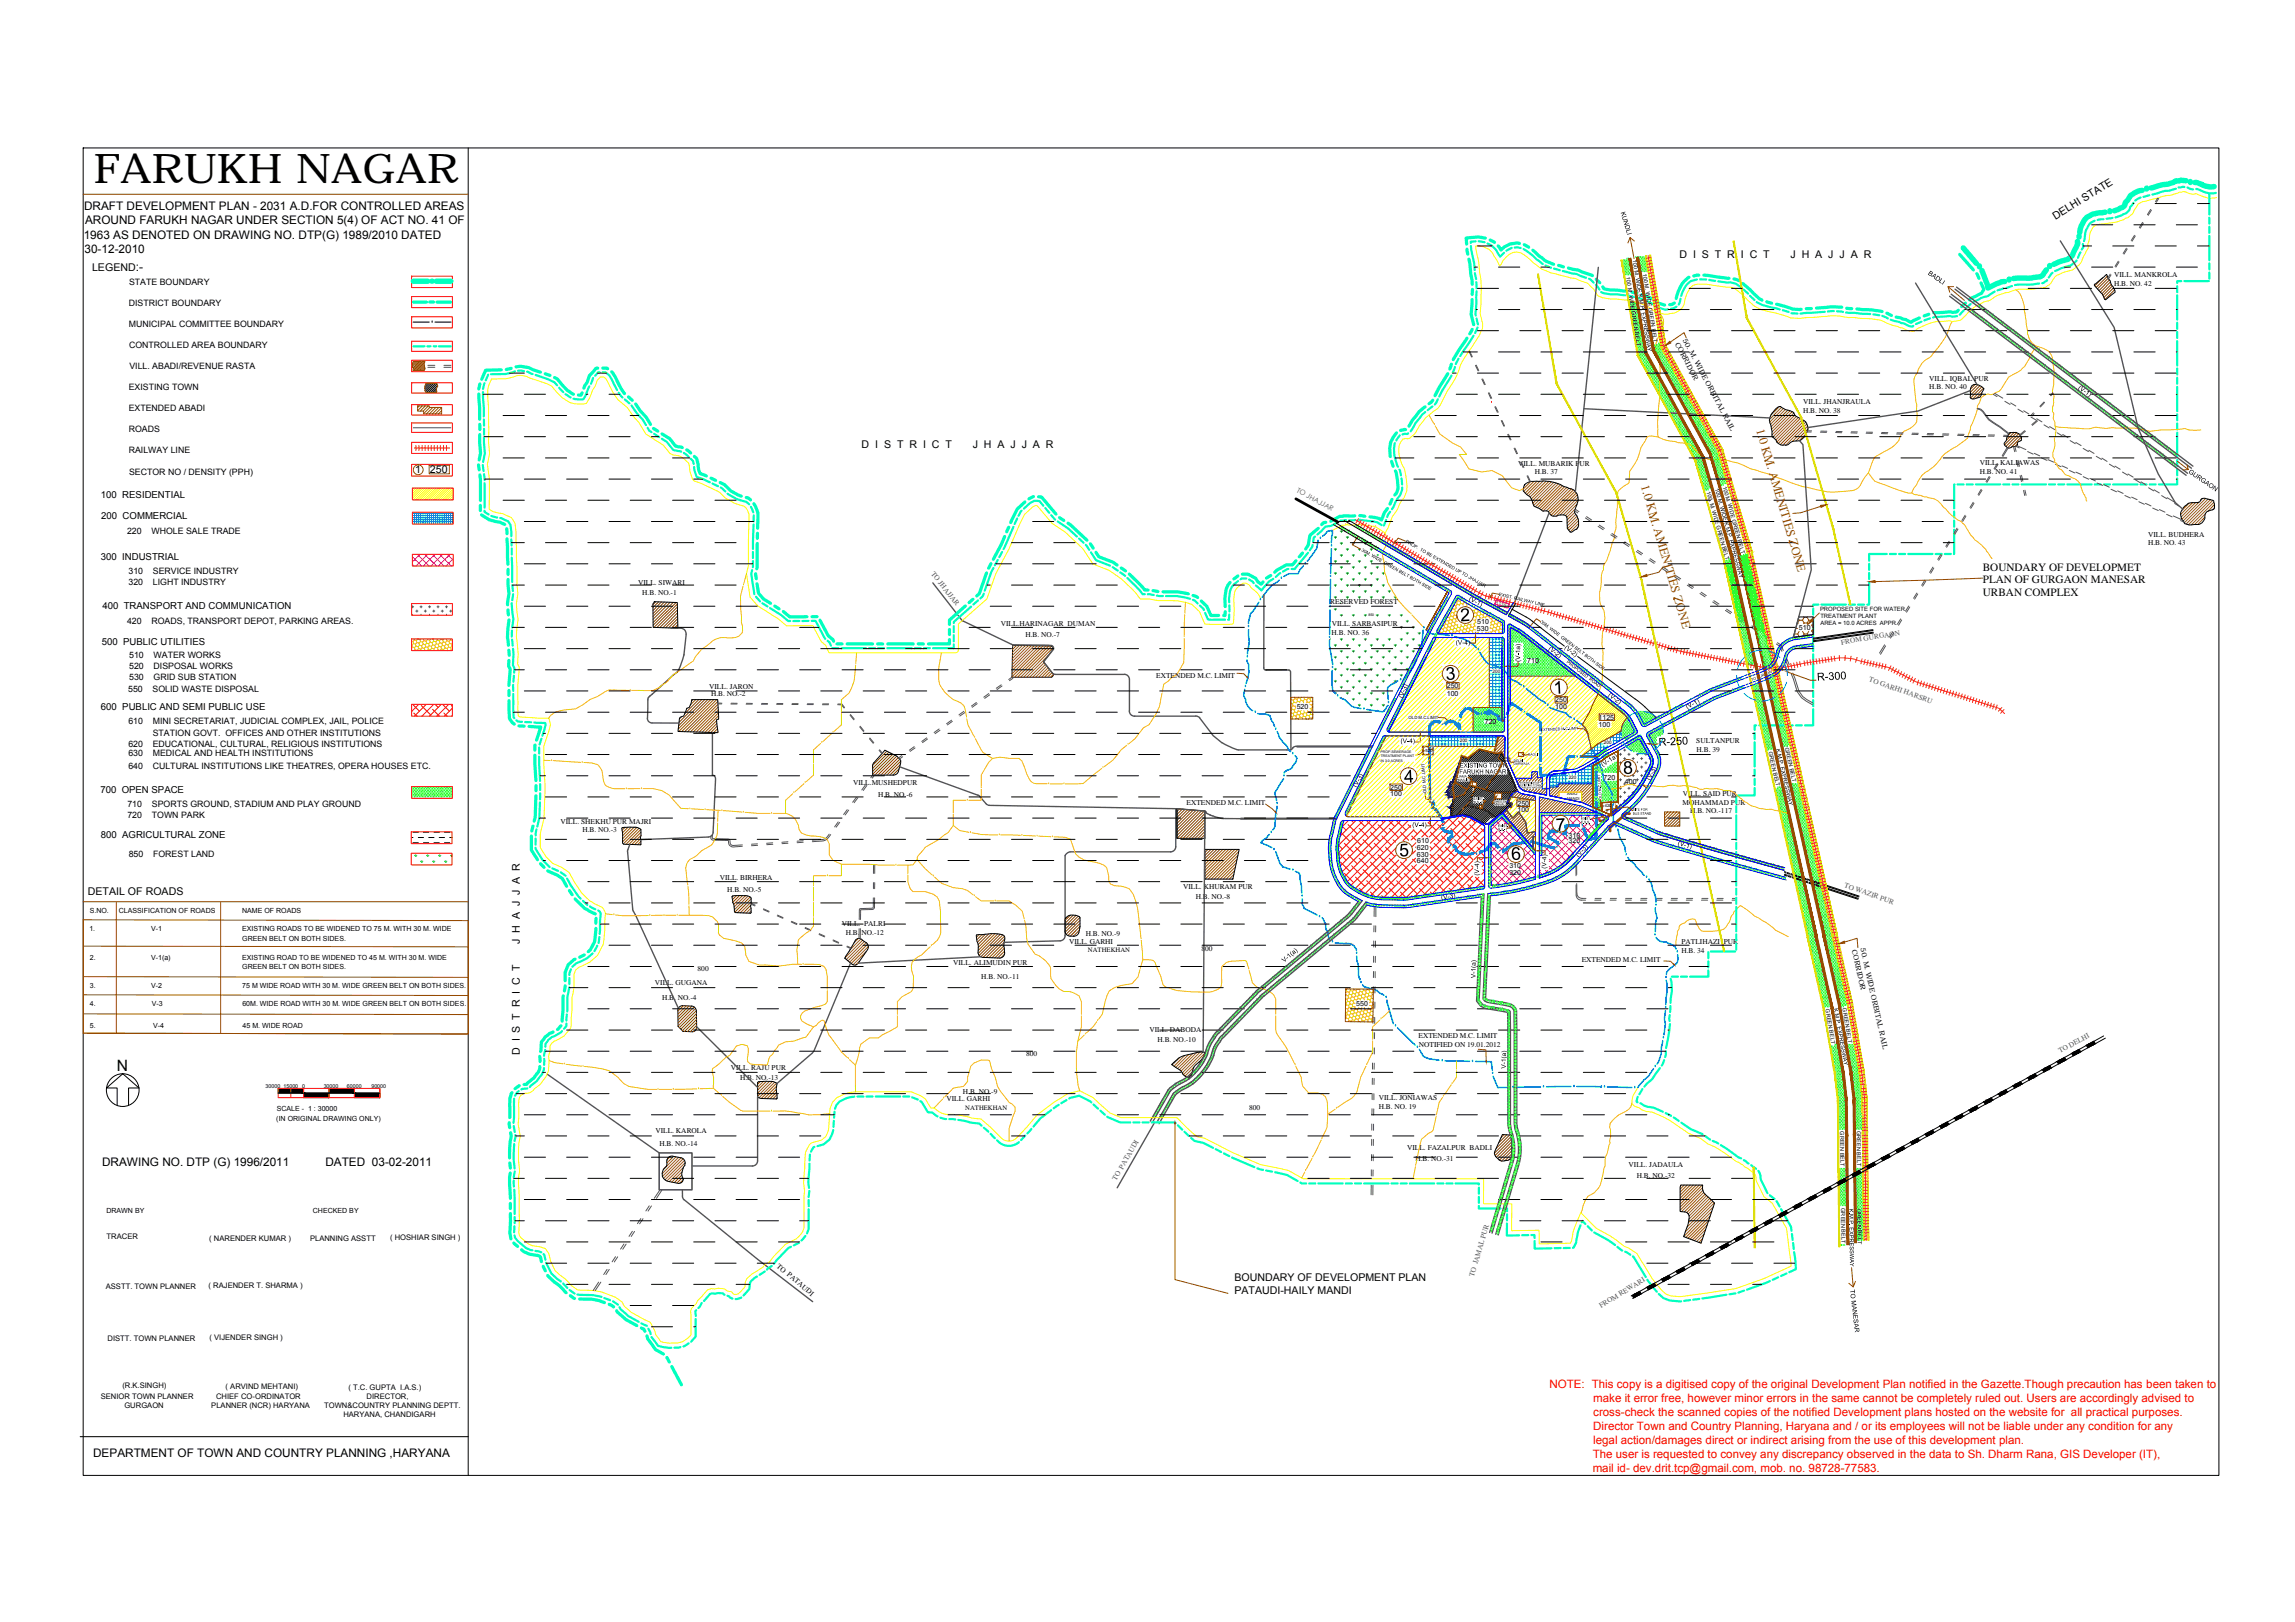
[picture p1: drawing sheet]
<svg xmlns="http://www.w3.org/2000/svg" width="841mm" height="594mm" viewBox="0 0 841 594" stroke-linecap="round" stroke-linejoin="round" font-family="sans-serif">
<defs><g id="words">
<text font-size="14.9" x="34.3" y="67">FARUKH NAGAR</text>
<text font-size="5.7" x="42.8" y="392.4">N</text>
<g font-size="4.6" fill="#954a00">
<text x="643.5" y="157.4" transform="rotate(74 643.5 157.4)">1.0 KM. AMENITIES ZONE</text>
<text x="601.3" y="178.1" transform="rotate(74 601.3 178.1)">1.0 KM. AMENITIES ZONE</text>
</g>
<g font-size="4.3">
<text x="30.8" y="77">DRAFT DEVELOPMENT PLAN - 2031 A.D.FOR CONTROLLED AREAS</text>
<text x="31.2" y="82.2">AROUND FARUKH NAGAR UNDER SECTION 5(4) OF ACT NO. 41 OF</text>
<text x="30.7" y="87.5">1963 AS DENOTED ON DRAWING NO. DTP(G) 1989/2010 DATED</text>
<text x="31" y="92.6">30-12-2010</text>
<text x="37.4" y="427">DRAWING NO. DTP (G) 1996/2011</text>
<text x="119.3" y="427">DATED 03-02-2011</text>
<text x="34.1" y="533.6">DEPARTMENT OF TOWN AND COUNTRY PLANNING ,HARYANA</text>
</g>
<g font-size="4.2" fill="#f00">
<text x="567.8" y="508.5">NOTE: This copy is a digitised copy of the original Development Plan notified in the Gazette.Though precaution has been taken to</text>
<text x="583.9" y="513.6">make it error free, however minor errors in the same cannot be completely ruled out. Users are accordingly advised to</text>
<text x="583.9" y="518.7">cross-check the scanned copies of the notified Development plans hosted on the website for all practical purposes.</text>
<text x="583.9" y="523.8">Director Town and Country Planning, Haryana and / or its employees will not be liable under any condition for any</text>
<text x="583.7" y="533.9">The user is requested to convey any discrepancy observed in the data to Sh. Dharm Rana, GIS Developer (IT),</text>
<text x="583.9" y="528.9">legal action/damages direct or indirect arising from the use of this development plan.</text>
<text x="583.7" y="539">mail id- dev.drit.tcp@gmail.com, mob. no. 98728-77583.</text>
</g>
<g font-size="4.1">
<text x="726.6" y="209">BOUNDARY OF DEVELOPMET</text>
<text x="726.6" y="213.7">PLAN OF GURGAON MANESAR</text>
<text x="726.7" y="218.3">URBAN COMPLEX</text>
</g>
<g font-size="3.9">
<text x="753.2" y="80.5" transform="rotate(-32 753.2 80.5)">DELHI STATE</text>
<text x="615.4" y="94.5">D I S T R I C T</text>
<text x="656.1" y="94.5">J H A J J A R</text>
<text x="33.7" y="99.4">LEGEND:-</text>
<text x="315.8" y="164.3">D I S T R I C T</text>
<text x="356.5" y="164.3">J H A J J A R</text>
<text x="152.1" y="173.4">1</text>
<text x="157.6" y="173.4">250</text>
<text x="32.2" y="327.7">DETAIL OF ROADS</text>
<text x="190.5" y="345.7" transform="rotate(-90 190.5 345.7)">J H A J J A R</text>
<text x="190.5" y="386.4" transform="rotate(-90 190.5 386.4)">D I S T R I C T</text>
<text x="452.3" y="469.1">BOUNDARY OF DEVELOPMENT PLAN</text>
<text x="452.3" y="473.8">PATAUDI-HAILY MANDI</text>
</g>
<g font-size="3.5">
<text x="37" y="182.5">100 RESIDENTIAL</text>
<text x="37.1" y="189.9">200 COMMERCIAL</text>
<text x="37" y="205.2">300 INDUSTRIAL</text>
<text x="37.5" y="223.2">400 TRANSPORT AND COMMUNICATION</text>
<text x="37.3" y="236.2">500 PUBLIC UTILITIES</text>
<text x="37" y="260.1">600 PUBLIC AND SEMI PUBLIC USE</text>
<text x="36.8" y="290.3">700 OPEN SPACE</text>
<text x="37" y="306.9">800 AGRICULTURAL ZONE</text>
</g>
<g font-size="3.2">
<text x="47.3" y="104.3">STATE BOUNDARY</text>
<text x="47.2" y="112">DISTRICT BOUNDARY</text>
<text x="47.2" y="119.8">MUNICIPAL COMMITTEE BOUNDARY</text>
<text x="47.3" y="127.5">CONTROLLED AREA BOUNDARY</text>
<text x="47.4" y="135.2">VILL. ABADI/REVENUE RASTA</text>
<text x="47.2" y="143">EXISTING TOWN</text>
<text x="47.2" y="150.7">EXTENDED ABADI</text>
<text x="47.2" y="158.4">ROADS</text>
<text x="47.2" y="166.1">RAILWAY LINE</text>
<text x="47.3" y="173.8">SECTOR NO / DENSITY (PPH)</text>
<text x="46.6" y="195.6">220</text>
<text x="55.5" y="195.6">WHOLE SALE TRADE</text>
<text x="47.1" y="210.4">310</text>
<text x="47.1" y="214.2">320</text>
<text x="56" y="210.4">SERVICE INDUSTRY</text>
<text x="56" y="214.2">LIGHT INDUSTRY</text>
<text x="46.6" y="228.4">420</text>
<text x="55.5" y="228.4">ROADS, TRANSPORT DEPOT, PARKING AREAS.</text>
<text x="47.3" y="245.2">520</text>
<text x="47.3" y="240.9">510</text>
<text x="56.3" y="245.2">DISPOSAL WORKS</text>
<text x="56.3" y="240.9">WATER WORKS</text>
<text x="47.3" y="249.1">530</text>
<text x="56.3" y="249.1">GRID SUB STATION</text>
<text x="47" y="253.5">550</text>
<text x="55.9" y="253.5">SOLID WASTE DISPOSAL</text>
<text x="47" y="265.3">610</text>
<text x="56" y="269.5">STATION GOVT. OFFICES AND OTHER INSTITUTIONS</text>
<text x="56" y="265.3">MINI SECRETARIAT, JUDICIAL COMPLEX, JAIL, POLICE</text>
<text x="47" y="273.6">620</text>
<text x="56" y="273.6">EDUCATIONAL, CULTURAL, RELIGIOUS INSTITUTIONS</text>
<text x="47" y="277">630</text>
<text x="47" y="281.5">640</text>
<text x="56" y="277">MEDICAL AND HEALTH INSTITUTIONS</text>
<text x="56" y="281.5">CULTURAL INSTITUTIONS LIKE THEATRES, OPERA HOUSES ETC.</text>
<text x="46.7" y="295.5">710</text>
<text x="46.7" y="299.6">720</text>
<text x="55.6" y="295.5">SPORTS GROUND, STADIUM AND PLAY GROUND</text>
<text x="55.6" y="299.6">TOWN PARK</text>
<text x="47.2" y="314">850</text>
<text x="56.1" y="314">FOREST LAND</text>
</g>
<g font-size="2.8">
<text x="39.1" y="453.9">TRACER</text>
<text x="76.7" y="454.6">( NARENDER KUMAR )</text>
<text x="113.6" y="454.4">PLANNING ASSTT</text>
<text x="143" y="454.2">( HOSHIAR SINGH )</text>
<text x="38.8" y="472">ASSTT. TOWN PLANNER</text>
<text x="76.5" y="471.9">( RAJENDER T. SHARMA )</text>
<text x="39.4" y="491.1">DISTT. TOWN PLANNER</text>
<text x="76.8" y="490.9">( VIJENDER SINGH )</text>
<text x="44.8" y="508.6">(R.K.SINGH)</text>
<text x="82.7" y="508.7">( ARVIND MEHTANI)</text>
<text x="127.7" y="509.2">( T.C. GUPTA I.A.S.)</text>
<text x="36.9" y="512.3">SENIOR TOWN PLANNER</text>
<text x="45.6" y="515.7">GURGAON</text>
<text x="77.4" y="515.9">PLANNER (NCR) HARYANA</text>
<text x="79.2" y="512.5">CHIEF CO-ORDINATOR</text>
<text x="118.8" y="515.8">TOWN&amp;COUNTRY PLANNING DEPTT.</text>
<text x="134.4" y="512.4">DIRECTOR,</text>
<text x="125.8" y="519.2">HARYANA, CHANDIGARH</text>
</g>
<g font-size="2.7">
<text x="774.7" y="101.5">VILL. MANKROLA</text>
<text x="774.7" y="104.6">H.B. NO. 42</text>
<text x="707" y="139.4">VILL. IQBAL PUR</text>
<text x="707" y="142.5">H.B. NO. 40</text>
<text x="660.7" y="148">VILL. JHANJRAULA</text>
<text x="660.7" y="151.1">H.B. NO. 38</text>
<text x="556.3" y="170.6">VILL. MUBARIK PUR</text>
<text x="562.4" y="173.7">H.B. 37</text>
<text x="725.5" y="170.5">VILL. KALIAWAS</text>
<text x="725.5" y="173.6">H.B. NO. 41</text>
<text x="787.2" y="196.5">VILL. BUDHERA</text>
<text x="787.2" y="199.6">H.B. NO. 43</text>
<text x="233.8" y="214.2">VILL. SIWARI</text>
<text x="235.4" y="217.9">H.B. NO.-1</text>
<text x="487.5" y="221.4">RESERVED FOREST</text>
<text x="366.7" y="229.2">VILL.HARINAGAR DUMAN</text>
<text x="375.8" y="233.5">H.B. NO.-7</text>
<text x="488" y="232.4">H.B. NO. 36</text>
<text x="488" y="229.3">VILL. SARBASIPUR</text>
<text x="423.7" y="248.3">EXTENDED M.C. LIMIT</text>
<text x="259.9" y="252.3">VILL. JARON</text>
<text x="260.6" y="255.1">H.B. NO.-2</text>
<text x="621.6" y="272.2">SULTANPUR</text>
<text x="621.7" y="275.3">H.B. 39</text>
<text x="312.6" y="287.7">VILL.MUSHEDPUR</text>
<text x="321.8" y="291.8">H.B. NO.-6</text>
<text x="616.7" y="291.7">VILL. SAID PUR</text>
<text x="434.8" y="294.9">EXTENDED M.C. LIMIT</text>
<text x="616.6" y="294.8">MOHAMMAD PUR</text>
<text x="619.4" y="297.8">H.B. NO.-117</text>
<text x="205.4" y="301.9">VILL. SHEKHU PUR MAJRI</text>
<text x="213.4" y="304.8">H.B. NO.-3</text>
<text x="263.7" y="322.3">VILL. BIRHERA</text>
<text x="266.5" y="326.7">H.B. NO.-5</text>
<text x="433.6" y="325.6">VILL. KHURAM PUR</text>
<text x="438.2" y="329.4">H.B. NO.-8</text>
<text x="308.5" y="339.2">VILL. PALRI</text>
<text x="309.9" y="342.5">H.B. NO.-12</text>
<text x="391.8" y="345.7">VILL. GARHI</text>
<text x="397.9" y="342.8">H.B. NO.-9</text>
<text x="616.2" y="345.7">PATLIHAZI PUR</text>
<text x="349.3" y="353.6">VILL. ALIMUDIN PUR</text>
<text x="440.3" y="348.1">800</text>
<text x="579.6" y="352.5">EXTENDED M.C. LIMIT</text>
<text x="616.2" y="348.9">H.B. 34</text>
<text x="255.7" y="355.5">800</text>
<text x="359.6" y="358.5">H.B. NO.-11</text>
<text x="240" y="360.6">VILL. GUGANA</text>
<text x="242.6" y="366.4">H.B. NO.-4</text>
<text x="421.2" y="378">VILL. DABODA</text>
<text x="424.2" y="381.8">H.B. NO.-10</text>
<text x="519.9" y="380.2">EXTENDED M.C. LIMIT</text>
<text x="519.9" y="383.3">NOTIFIED ON 19.01.2012</text>
<text x="376" y="386.8">800</text>
<text x="267.8" y="392">VILL. RAJU PUR</text>
<text x="271.2" y="395.6">H.B. NO.-13</text>
<text x="352.9" y="400.6">H.B. NO.-9</text>
<text x="346.8" y="403.4">VILL. GARHI</text>
<text x="457.7" y="406.7">800</text>
<text x="505.2" y="406.2">H.B. NO. 19</text>
<text x="505.3" y="403.1">VILL. JONIAWAS</text>
<text x="240.2" y="415">VILL. KAROLA</text>
<text x="241.6" y="419.8">H.B. NO.-14</text>
<text x="515.7" y="421.3">VILL. FAZALPUR BADLI</text>
<text x="518.7" y="425.1">H.B. NO.-31</text>
<text x="596.8" y="427.5">VILL. JADAULA</text>
<text x="599.8" y="431.3">H.B. NO.-32</text>
<text x="284.4" y="463.9" transform="rotate(40 284.4 463.9)">TO PATAUDI</text>
</g>
<g font-size="2.7" fill="#545454">
<text x="341.1" y="210.2" transform="rotate(52 341.1 210.2)">TO JHAJJAR</text>
<text x="674.8" y="236.2" transform="rotate(-10 674.8 236.2)">FROM GURGAON</text>
<text x="684.7" y="249.5" transform="rotate(19 684.7 249.5)">TO GARHI HARSRU</text>
<text x="675.7" y="324.9" transform="rotate(19 675.7 324.9)">TO WAZIR PUR</text>
<text x="755" y="385.7" transform="rotate(-29 755 385.7)">TO DELHI</text>
<text x="409" y="432.7" transform="rotate(-60 409 432.7)">TO PATAUDI</text>
<text x="540.1" y="467.9" transform="rotate(-74 540.1 467.9)">TO JAMAL PUR</text>
<text x="586.7" y="479.1" transform="rotate(-31 586.7 479.1)">FROM REWARI</text>
</g>
<g font-size="2.6">
<text x="613.7" y="125.8" transform="rotate(62 613.7 125.8)">CORRIDOR</text>
<text x="616.5" y="124.4" transform="rotate(62 616.5 124.4)">50. M. WIDE ORBITAL RAIL</text>
<text x="541.2" y="231.1">530</text>
<text x="541.4" y="228.7">510</text>
<text x="659.2" y="230.8">510</text>
<text x="559.7" y="242.8">710</text>
<text x="530.2" y="252">250</text>
<text x="530.2" y="255">100</text>
<text x="569.9" y="257.2">250</text>
<text x="475.2" y="259.8">520</text>
<text x="569.9" y="259.8">100</text>
<text x="585.8" y="263.7">1125</text>
<text x="544.1" y="265">720</text>
<text x="585.8" y="266.2">100</text>
<text x="587.6" y="285.6">720</text>
<text x="595.5" y="287">400</text>
<text x="509.5" y="289.2">250</text>
<text x="509.5" y="291.7">100</text>
<text x="556.1" y="295.1">250</text>
<text x="556.1" y="297.4">100</text>
<text x="519.2" y="311.4">620</text>
<text x="519.4" y="308.9">610</text>
<text x="574.8" y="306.8">310</text>
<text x="574.8" y="308.9">320</text>
<text x="519.2" y="316.2">640</text>
<text x="519.3" y="313.8">630</text>
<text x="553.1" y="318">310</text>
<text x="553.1" y="320.3">320</text>
<text x="32.9" y="334.3">S.NO.</text>
<text x="43.5" y="334.3">CLASSIFICATION OF ROADS</text>
<text x="88.7" y="334.3">NAME OF ROADS</text>
<text x="32.8" y="341.1">1.</text>
<text x="55.4" y="341.1">V-1</text>
<text x="88.7" y="341.1">EXISTING ROADS TO BE WIDENED TO 75 M. WITH 30 M. WIDE</text>
<text x="88.8" y="344.6">GREEN BELT ON BOTH SIDES.</text>
<text x="678.6" y="347.9" transform="rotate(77 678.6 347.9)">CORRIDOR</text>
<text x="681.7" y="347.2" transform="rotate(77 681.7 347.2)">50. M. WIDE ORBITAL RAIL</text>
<text x="32.9" y="351.5">2.</text>
<text x="55.4" y="351.5">V-1(a)</text>
<text x="88.7" y="351.5">EXISTING ROAD TO BE WIDENED TO 45 M. WITH 30 M. WIDE</text>
<text x="88.8" y="354.9">GREEN BELT ON BOTH SIDES.</text>
<text x="32.9" y="361.8">3.</text>
<text x="55.4" y="361.8">V-2</text>
<text x="88.8" y="361.8">75 M WIDE ROAD WITH 30 M. WIDE GREEN BELT ON BOTH SIDES.</text>
<text x="33" y="368.6">4.</text>
<text x="55.7" y="368.6">V-3</text>
<text x="88.8" y="368.6">60M. WIDE ROAD WITH 30 M. WIDE GREEN BELT ON BOTH SIDES.</text>
<text x="497" y="368.6">550</text>
<text x="32.9" y="376.4">5.</text>
<text x="56.1" y="376.4">V-4</text>
<text x="88.9" y="376.4">45 M. WIDE ROAD</text>
<text x="101.4" y="406.8">SCALE - 1 : 30000</text>
<text x="101.3" y="410.6">(IN ORIGINAL DRAWING ONLY)</text>
<text x="39" y="444.4">DRAWN BY</text>
<text x="114.7" y="444.4">CHECKED BY</text>
</g>
<text font-size="2.6" fill="#545454" x="475" y="180.1" transform="rotate(29 475 180.1)">TO JHAJJAR</text>
<g font-size="2.5">
<text x="398.7" y="348.7">NATHEKHAN</text>
<text x="353.7" y="406.6">NATHEKHAN</text>
</g>
<g font-size="2.2">
<text x="667" y="223.8">PROPOSED SITE FOR WATER</text>
<text x="667.1" y="226.4">TREATMENT PLANT</text>
<text x="667.1" y="229">AREA = 10.0 ACRES APPR.</text>
</g>
<g font-size="2">
<text x="595.9" y="101.6" transform="rotate(81 595.9 101.6)">100 M. WIDE GREEN BELT</text>
<text x="602" y="100.3" transform="rotate(81 602 100.3)">100 M. WIDE GREEN BELT</text>
<text x="631.3" y="178.2" transform="rotate(75 631.3 178.2)">100 M. WIDE GREEN BELT</text>
<text x="625.4" y="180.1" transform="rotate(74 625.4 180.1)">100. M. WIDE GREEN BELT</text>
<text x="648" y="275.5" transform="rotate(77 648 275.5)">GREEN BELT</text>
<text x="654.1" y="274" transform="rotate(77 654.1 274)">GREEN BELT</text>
<text x="669" y="369.7" transform="rotate(80 669 369.7)">GREEN BELT</text>
<text x="675.2" y="369.4" transform="rotate(80 675.2 369.4)">GREEN BELT</text>
<text x="674.3" y="414.4" transform="rotate(89 674.3 414.4)">GREEN BELT</text>
<text x="680.4" y="414.3" transform="rotate(89 680.4 414.3)">GREEN BELT</text>
<text x="674.7" y="442.5" transform="rotate(89 674.7 442.5)">GREEN BELT</text>
<text x="680.7" y="442.8" transform="rotate(89 680.7 442.8)">GREEN BELT</text>
</g>
<g font-size="1.9">
<text x="97.3" y="398.6">30000</text>
<text x="103.9" y="398.4">15000</text>
<text x="110.7" y="398.5">0</text>
<text x="118.6" y="398.5">30000</text>
<text x="127.1" y="398.5">60000</text>
<text x="136.1" y="398.5">90000</text>
</g>
<g font-size="1.7">
<text x="547" y="246.5">200</text>
<text x="535" y="271.7">200</text>
<text x="587.8" y="272.6">200</text>
<text x="574.9" y="285.5">220</text>
</g>
<g font-size="1.6">
<text x="516.2" y="263.5">OLD M.C.LIMIT</text>
<text x="522.4" y="275.5">520</text>
<text x="522.7" y="290.5" transform="rotate(-94 522.7 290.5)">OLD M.C.LIMIT</text>
</g>
<text font-size="1.5" x="588.1" y="295.7">420</text>
<g font-size="1.4">
<text x="574.3" y="293.1">MANDI</text>
<text x="574.3" y="291.3">ANAJ</text>
</g>
<g font-size="1.3">
<text x="501.5" y="225.7">850</text>
<text x="505.9" y="275.8">PROP.SEWERAGE</text>
<text x="505.9" y="278.9">IN 3.0 ACRES</text>
<text x="506" y="277.4">TREATMENT PLANT</text>
</g>
<text font-size=".7" fill="#954a00" x="602" y="287.6" transform="rotate(32 602 287.6)">60.00</text>
</g></defs>
<!-- layer: GREEN-HATCH -->
<g fill="none" stroke="#0f0" stroke-width=".37">
<path d="M539.8 259.7h.1M540.4 259.7h.1M541 259.7h.1M541.6 259.7h.1M542.2 259.7h.1M542.8 259.7h.1M543.3 259.7h.1M543.9 259.7h.1M544.5 259.7h.1M545.1 259.7h.1M545.7 259.7h.1M546.3 259.7h.1"/>
<path d="M546.8 259.7h.1M547.4 259.7h.1M548 259.7h.1M548.6 259.7h.1M549.1 259.7h.1M549.7 259.7h.1M498.9 279.9h.1M499.2 279.3h.1M499.4 279.9h.1M499.4 278.7h.1M499.7 279.3h.1M499.7 278.1h.1"/>
<path d="M500 278.7h.1M500 277.5h.1M500.3 278.1h.1M500.3 277h.1M500.6 277.5h.1M500.6 276.4h.1M500.9 277h.1M500.9 275.8h.1M501.2 276.4h.1M501.2 275.2h.1M501.5 275.8h.1M501.5 274.7h.1"/>
<path d="M501.8 275.2h.1M501.8 274.1h.1M502 274.7h.1M502.3 274.1h.1M539.8 266.7h.1M539.8 265.5h.1M539.8 264.3h.1M539.8 263.2h.1M539.8 262h.1M539.8 260.9h.1M539.8 267.8h.1M540.1 267.3h.1"/>
<path d="M540.1 266.1h.1M540.1 264.9h.1M540.1 263.7h.1M540.1 262.6h.1M540.1 261.4h.1M540.1 260.3h.1M540.4 266.7h.1M540.4 265.5h.1M540.4 264.3h.1M540.4 263.2h.1M540.4 262h.1M540.4 260.9h.1"/>
<path d="M540.4 267.8h.1M540.7 267.3h.1M540.7 266.1h.1M540.7 264.9h.1M540.7 263.7h.1M540.7 262.6h.1M540.7 261.4h.1M540.7 260.3h.1M541 266.7h.1M541 265.5h.1M541 264.3h.1M541 263.2h.1"/>
<path d="M541 262h.1M541 260.9h.1M541 267.8h.1M541.3 267.3h.1M541.3 266.1h.1M541.3 264.9h.1M541.3 263.7h.1M541.3 262.6h.1M541.3 261.4h.1M541.3 260.3h.1M541.6 266.7h.1M541.6 265.5h.1"/>
<path d="M541.6 264.3h.1M541.6 263.2h.1M541.6 262h.1M541.6 260.9h.1M541.6 267.8h.1M541.9 267.3h.1M541.9 266.1h.1M541.9 264.9h.1M541.9 263.7h.1M541.9 262.6h.1M541.9 261.4h.1M541.9 260.3h.1"/>
<path d="M542.2 266.7h.1M542.2 265.5h.1M542.2 264.3h.1M542.2 263.2h.1M542.2 262h.1M542.2 260.9h.1M542.2 267.8h.1M542.5 267.3h.1M542.5 266.1h.1M542.5 264.9h.1M542.5 263.7h.1M542.5 262.6h.1"/>
<path d="M542.5 261.4h.1M542.5 260.3h.1M542.8 266.7h.1M542.8 265.5h.1M542.8 264.3h.1M542.8 263.2h.1M542.8 262h.1M542.8 260.9h.1M542.8 267.8h.1M543.1 267.3h.1M543.1 266.1h.1M543.1 264.9h.1"/>
<path d="M543.1 263.7h.1M543.1 262.6h.1M543.1 261.4h.1M543.1 260.3h.1M543.3 266.7h.1M543.3 265.5h.1M543.3 264.3h.1M543.3 263.2h.1M543.3 262h.1M543.3 260.9h.1M543.3 267.8h.1M543.6 267.3h.1"/>
<path d="M543.6 266.1h.1M543.6 264.9h.1M543.6 263.7h.1M543.6 262.6h.1M543.6 261.4h.1M543.6 260.3h.1M543.9 266.7h.1M543.9 265.5h.1M543.9 263.2h.1M543.9 262h.1M543.9 260.9h.1M543.9 267.8h.1"/>
<path d="M544.2 267.3h.1M544.2 266.1h.1M544.2 263.7h.1M544.2 262.6h.1M544.2 261.4h.1M544.2 260.3h.1M544.5 266.7h.1M544.5 265.5h.1M544.5 263.2h.1M544.5 262h.1M544.5 260.9h.1M544.5 267.8h.1"/>
<path d="M544.8 267.3h.1M544.8 266.1h.1M544.8 263.7h.1M544.8 262.6h.1M544.8 261.4h.1M544.8 260.3h.1M545.1 266.7h.1M545.1 265.5h.1M545.1 263.2h.1M545.1 262h.1M545.1 260.9h.1M545.1 267.8h.1"/>
<path d="M545.4 267.3h.1M545.4 266.1h.1M545.4 263.7h.1M545.4 262.6h.1M545.4 261.4h.1M545.4 260.3h.1M545.7 266.7h.1M545.7 265.5h.1M545.7 263.2h.1M545.7 262h.1M545.7 260.9h.1M545.7 267.8h.1"/>
<path d="M546 267.3h.1M546 266.1h.1M546 263.7h.1M546 262.6h.1M546 261.4h.1M546 260.3h.1M546.3 266.7h.1M546.3 265.5h.1M546.3 263.2h.1M546.3 262h.1M546.3 260.9h.1M546.3 267.8h.1"/>
<path d="M546.5 267.3h.1M546.5 266.1h.1M546.5 264.9h.1M546.5 263.7h.1M546.5 262.6h.1M546.5 261.4h.1M546.5 260.3h.1M546.8 266.7h.1M546.8 265.5h.1M546.8 264.3h.1M546.8 263.2h.1M546.8 262h.1"/>
<path d="M546.8 260.9h.1M546.8 267.8h.1M547.1 267.3h.1M547.1 266.1h.1M547.1 264.9h.1M547.1 263.7h.1M547.1 262.6h.1M547.1 261.4h.1M547.1 260.3h.1M547.4 266.7h.1M547.4 265.5h.1M547.4 264.3h.1"/>
<path d="M547.4 263.2h.1M547.4 262h.1M547.4 260.9h.1M547.4 267.8h.1M547.7 267.3h.1M547.7 266.1h.1M547.7 264.9h.1M547.7 263.7h.1M547.7 262.6h.1M547.7 261.4h.1M547.7 260.3h.1M548 266.7h.1"/>
<path d="M548 265.5h.1M548 264.3h.1M548 263.2h.1M548 262h.1M548 260.9h.1M548 267.8h.1M548.3 267.3h.1M548.3 266.1h.1M548.3 264.9h.1M548.3 263.7h.1M548.3 262.6h.1M548.3 261.4h.1"/>
<path d="M548.3 260.3h.1M548.6 266.7h.1M548.6 265.5h.1M548.6 264.3h.1M548.6 263.2h.1M548.6 262h.1M548.6 260.9h.1M548.6 267.8h.1M548.9 267.3h.1M548.9 266.1h.1M548.9 264.9h.1M548.9 263.7h.1"/>
<path d="M548.9 262.6h.1M548.9 261.4h.1M548.9 260.3h.1M549.1 266.7h.1M549.1 265.5h.1M549.1 264.3h.1M549.1 263.2h.1M549.1 262h.1M549.1 260.9h.1M549.1 267.8h.1M549.4 267.3h.1M549.4 266.1h.1"/>
<path d="M549.4 264.9h.1M549.4 263.7h.1M549.4 262.6h.1M549.4 261.4h.1M549.4 260.3h.1M549.7 266.7h.1M549.7 265.5h.1M549.7 264.3h.1M549.7 263.2h.1M549.7 262h.1M549.7 260.9h.1M549.7 267.8h.1"/>
<path d="M550 267.3h.1M550 266.1h.1M550 264.9h.1M550 263.7h.1M550 262.6h.1M550 261.4h.1M550 260.3h.1M550.3 266.7h.1M550.3 265.5h.1M550.3 264.3h.1M550.3 267.8h.1M550.6 267.3h.1"/>
<path d="M550.6 266.1h.1M550.6 264.9h.1M550.9 266.7h.1M550.9 265.5h.1M550.9 264.3h.1M550.9 267.8h.1M551.2 267.3h.1M551.2 266.1h.1M551.2 264.9h.1M551.2 263.7h.1M489.2 299.1h.1M489.5 298.5h.1"/>
<path d="M489.8 299.1h.1M489.8 297.9h.1M490.1 298.5h.1M490.1 297.3h.1M490.4 297.9h.1M490.4 296.8h.1M490.7 297.3h.1M490.7 296.2h.1M491 296.8h.1M491 295.6h.1M491.3 296.2h.1M491.3 295h.1"/>
<path d="M491.6 295.6h.1M491.6 294.4h.1M491.9 295h.1M491.9 293.8h.1M492.2 294.4h.1M492.2 293.3h.1M492.5 293.8h.1M492.5 292.7h.1M492.7 293.3h.1M492.7 292.1h.1M493 292.7h.1M493 291.5h.1"/>
<path d="M493.3 292.1h.1M493.3 291h.1M493.6 291.5h.1M493.6 290.4h.1M493.9 291h.1M493.9 289.8h.1M494.2 290.4h.1M494.2 289.2h.1M494.5 289.8h.1M494.5 288.6h.1M494.8 289.2h.1M494.8 288h.1"/>
<path d="M495 288.6h.1M495 287.4h.1M495.3 288h.1M495.3 286.9h.1M495.6 287.4h.1M495.6 286.3h.1M495.9 286.9h.1M495.9 285.7h.1M496.2 286.3h.1M496.2 285.1h.1M496.5 285.7h.1M496.5 284.5h.1"/>
<path d="M496.8 285.1h.1M496.8 284h.1M497.1 284.5h.1M497.1 283.4h.1M497.4 284h.1M497.4 282.8h.1M497.7 283.4h.1M497.7 282.2h.1M498 282.8h.1M498 281.6h.1M498.3 282.2h.1M498.3 281.1h.1"/>
<path d="M498.6 281.6h.1M498.6 280.5h.1M498.9 281.1h.1M499.2 280.5h.1M487 314.4h.1M487 313.2h.1M487 312.1h.1M487 310.9h.1M487 309.8h.1M487 308.6h.1M487.3 316.1h.1M487.3 315h.1"/>
<path d="M487.3 313.8h.1M487.3 312.6h.1M487.3 311.5h.1M487.3 310.3h.1M487.3 309.2h.1M487.3 308h.1M487.3 306.8h.1M487.6 317.9h.1M487.6 316.7h.1M487.6 315.6h.1M487.6 314.4h.1M487.6 313.2h.1"/>
<path d="M487.6 312.1h.1M487.6 310.9h.1M487.6 309.8h.1M487.6 308.6h.1M487.6 307.4h.1M487.6 306.2h.1M487.6 305.1h.1M487.9 318.5h.1M487.9 317.3h.1M487.9 316.1h.1M487.9 315h.1M487.9 313.8h.1"/>
<path d="M487.9 308h.1M487.9 306.8h.1M487.9 305.6h.1M487.9 304.5h.1M488.2 319.1h.1M488.2 317.9h.1M488.2 316.7h.1M488.2 306.2h.1M488.2 305.1h.1M488.2 303.9h.1M488.2 302.8h.1M488.5 319.6h.1"/>
<path d="M488.5 318.5h.1M488.5 304.5h.1M488.5 303.3h.1M488.5 302.2h.1M488.8 319.1h.1M488.8 302.8h.1M488.8 301.6h.1M488.8 300.4h.1M489.1 302.2h.1M489.1 301h.1M489.4 300.4h.1M488.5 320.8h.1"/>
<path d="M488.8 321.4h.1M488.8 320.2h.1M489.1 321.9h.1M489.1 320.8h.1M489.4 322.5h.1M489.4 321.4h.1M489.7 323.1h.1M489.7 321.9h.1M490 323.7h.1M490 322.5h.1M490.3 324.3h.1M490.3 323.1h.1"/>
<path d="M490.6 323.7h.1M490.9 324.3h.1M491.2 324.9h.1M491.4 325.5h.1M491.7 326.1h.1M491.7 324.9h.1M492 325.5h.1M492.3 326.1h.1M492.6 326.6h.1M492.9 327.2h.1M492.9 326.1h.1M493.2 326.6h.1"/>
<path d="M493.5 327.2h.1M493.7 327.8h.1M494 327.2h.1M494.3 327.8h.1M494.6 328.4h.1M494.9 327.8h.1M495.2 328.4h.1M495.5 328.9h.1M495.8 328.4h.1M496.1 328.9h.1M496.7 328.9h.1M497 329.5h.1"/>
<path d="M497.2 328.9h.1M497.5 329.5h.1M497.8 330.1h.1M498.1 329.5h.1M464.4 359.8h.1M464.9 359.8h.1M465.2 359.2h.1M465.5 359.8h.1M465.8 359.2h.1M466.1 358.6h.1M466.4 358.1h.1M466.7 358.6h.1"/>
<path d="M467 358.1h.1M467.3 357.5h.1M467.6 358.1h.1M467.9 359.8h.1M467.9 357.5h.1M468.1 356.9h.1M468.4 359.8h.1M468.4 357.5h.1M468.4 356.3h.1M468.7 359.2h.1M468.7 356.9h.1M469 359.8h.1"/>
<path d="M469 356.3h.1M469.3 359.2h.1M469.3 355.7h.1M469.6 358.6h.1M469.6 356.3h.1M469.9 359.2h.1M469.9 355.7h.1M470.2 358.6h.1M470.2 355.1h.1M470.5 358.1h.1M470.5 355.7h.1M470.7 357.5h.1"/>
<path d="M470.7 355.1h.1M471 358.1h.1M471 354.5h.1M471.3 357.5h.1M471.3 354h.1M471.6 356.9h.1M471.6 354.5h.1M471.9 357.5h.1M471.9 354h.1M472.2 356.9h.1M472.2 353.4h.1M472.5 356.3h.1"/>
<path d="M472.5 354h.1M472.8 355.7h.1M472.8 353.4h.1M473.1 356.3h.1M473.1 352.8h.1M473.4 355.7h.1M473.4 352.2h.1M473.7 355.1h.1M473.7 352.8h.1M474 355.7h.1M474 352.2h.1M474.3 355.1h.1"/>
<path d="M474.3 351.7h.1M474.6 354.5h.1M474.6 352.2h.1M474.9 355.1h.1M474.9 354h.1M474.9 351.7h.1M475.1 354.5h.1M475.1 351.1h.1M475.4 354h.1M475.4 351.7h.1M475.4 350.5h.1M475.7 353.4h.1"/>
<path d="M475.7 351.1h.1M476 354h.1M476 350.5h.1M476.3 353.4h.1M476.3 349.9h.1M476.6 352.8h.1M476.6 350.5h.1M476.9 353.4h.1M476.9 349.9h.1M477.2 352.8h.1M477.2 349.3h.1M477.4 352.2h.1"/>
<path d="M477.4 349.9h.1M477.7 351.7h.1M477.7 349.3h.1M478 352.2h.1M478 348.7h.1M478.3 351.7h.1M478.3 348.1h.1M478.6 351.1h.1M478.6 348.7h.1M478.9 351.7h.1M478.9 348.1h.1M479.2 351.1h.1"/>
<path d="M479.2 347.6h.1M479.5 350.5h.1M479.5 348.1h.1M479.8 349.9h.1M479.8 347.6h.1M480.1 350.5h.1M480.1 347h.1M480.4 349.9h.1M480.4 346.4h.1M480.7 349.3h.1M480.7 347h.1M480.9 349.9h.1"/>
<path d="M480.9 346.4h.1M481.2 349.3h.1M481.2 345.8h.1M481.5 348.7h.1M481.5 346.4h.1M481.8 349.3h.1M481.8 348.1h.1M481.8 345.8h.1M482.1 348.7h.1M482.1 345.2h.1M482.4 348.1h.1M482.4 345.8h.1"/>
<path d="M482.4 344.7h.1M482.7 347.6h.1M482.7 345.2h.1M483 348.1h.1M483 344.7h.1M483.3 347.6h.1M483.3 344.1h.1M483.6 347h.1M483.6 344.7h.1M483.9 347.6h.1M483.9 344.1h.1M484.2 347h.1"/>
<path d="M484.2 343.5h.1M484.4 346.4h.1M484.4 344.1h.1M484.7 345.8h.1M484.7 343.5h.1M485 346.4h.1M485 342.9h.1M485.3 345.8h.1M485.3 342.3h.1M485.6 345.2h.1M485.6 342.9h.1M485.9 345.8h.1"/>
<path d="M485.9 342.3h.1M486.2 345.2h.1M486.2 341.8h.1M486.5 344.7h.1M486.5 342.3h.1M486.7 344.1h.1M487 344.7h.1M444.6 379.6h.1M445.1 379.6h.1M445.4 379h.1M445.7 378.4h.1M446 379h.1"/>
<path d="M446 377.9h.1M446.3 378.4h.1M446.6 377.9h.1M446.9 377.3h.1M447.2 377.9h.1M447.2 376.7h.1M447.5 377.3h.1M447.8 376.7h.1M448.1 379.6h.1M448.1 376.1h.1M448.4 379h.1M448.4 376.7h.1"/>
<path d="M448.4 375.5h.1M448.6 379.6h.1M448.6 378.4h.1M448.6 376.1h.1M448.9 379h.1M448.9 375.5h.1M449.2 378.4h.1M449.2 374.9h.1M449.5 377.9h.1M449.5 374.4h.1M449.8 378.4h.1M449.8 377.3h.1"/>
<path d="M449.8 374.9h.1M450.1 377.9h.1M450.1 374.4h.1M450.4 373.8h.1M450.4 377.3h.1M450.7 373.2h.1M450.7 376.7h.1M451 373.8h.1M451 377.3h.1M451 376.1h.1M451.3 373.2h.1M451.3 376.7h.1"/>
<path d="M451.6 372.6h.1M451.6 376.1h.1M451.8 372h.1M451.8 375.5h.1M452.1 372.6h.1M452.1 376.1h.1M452.1 374.9h.1M452.4 372h.1M452.4 375.5h.1M452.7 371.4h.1M452.7 374.9h.1M453 370.9h.1"/>
<path d="M453 374.4h.1M453.3 373.8h.1M453.3 371.4h.1M453.3 374.9h.1M453.6 370.9h.1M453.6 374.4h.1M453.9 370.3h.1M453.9 373.8h.1M454.2 373.2h.1M454.2 369.7h.1M454.4 372.6h.1M454.4 370.3h.1"/>
<path d="M454.4 369.1h.1M454.7 373.2h.1M454.7 369.7h.1M455 372.6h.1M455 369.1h.1M455.3 372h.1M455.3 368.5h.1M455.6 371.4h.1M455.6 369.1h.1M455.6 368h.1M455.9 372h.1M455.9 368.5h.1"/>
<path d="M456.2 371.4h.1M456.2 368h.1M456.5 370.9h.1M456.5 367.4h.1M456.8 370.3h.1M456.8 368h.1M456.8 366.8h.1M457.1 370.9h.1M457.1 367.4h.1M457.4 370.3h.1M457.4 366.8h.1M457.7 369.7h.1"/>
<path d="M457.7 366.2h.1M458 369.1h.1M458 366.8h.1M458 365.6h.1M458.3 369.7h.1M458.3 366.2h.1M458.6 369.1h.1M458.6 365.6h.1M458.8 368.5h.1M458.8 365h.1M459.1 368h.1M459.1 365.6h.1"/>
<path d="M459.1 364.4h.1M459.4 368.5h.1M459.4 367.4h.1M459.4 365h.1M459.7 368h.1M459.7 364.4h.1M460 367.4h.1M460 363.9h.1M460.3 366.8h.1M460.3 364.4h.1M460.3 363.3h.1M460.6 367.4h.1"/>
<path d="M460.6 366.2h.1M460.6 363.9h.1M460.9 366.8h.1M460.9 363.3h.1M461.1 366.2h.1M461.1 362.7h.1M461.4 365.6h.1M461.4 363.3h.1M461.4 362.1h.1M461.7 366.2h.1M461.7 365h.1M461.7 362.7h.1"/>
<path d="M462 365.6h.1M462 362.1h.1M462.3 365h.1M462.3 361.5h.1M462.6 364.4h.1M462.6 362.1h.1M462.9 365h.1M462.9 361.5h.1M463.2 364.4h.1M463.2 361h.1M463.5 363.9h.1M463.5 361.5h.1"/>
<path d="M463.8 363.3h.1M463.8 361h.1M464.1 363.9h.1M464.1 360.4h.1M464.4 363.3h.1M464.7 362.7h.1M464.7 360.4h.1M464.9 363.3h.1M465.2 362.7h.1M465.5 362.1h.1M465.8 361.5h.1M466.1 362.1h.1"/>
<path d="M466.4 361.5h.1M466.7 361h.1M467 361.5h.1M467.3 361h.1M467.6 360.4h.1M467.9 361h.1M468.1 360.4h.1M428 400h.1M428.3 399.4h.1M428.5 400h.1M428.5 398.8h.1M428.8 399.4h.1"/>
<path d="M429.1 398.8h.1M429.4 398.2h.1M429.7 398.8h.1M430 398.2h.1M430.3 397.6h.1M430.6 397h.1M430.9 400h.1M430.9 397.6h.1M431.2 397h.1M431.5 400h.1M431.8 399.4h.1M431.8 397h.1"/>
<path d="M432.1 400h.1M432.1 396.5h.1M432.4 399.4h.1M432.4 397h.1M432.6 398.8h.1M432.6 396.5h.1M432.9 399.4h.1M432.9 395.9h.1M433.2 398.8h.1M433.2 396.5h.1M433.5 398.2h.1M433.5 395.9h.1"/>
<path d="M433.8 398.8h.1M434.1 398.2h.1M434.1 395.9h.1M434.4 395.3h.1M434.7 398.2h.1M434.7 395.9h.1M435 397.6h.1M435 395.3h.1M435.3 398.2h.1M435.3 394.7h.1M435.5 397.6h.1M435.5 395.3h.1"/>
<path d="M435.8 397h.1M435.8 394.7h.1M436.1 397.6h.1M436.4 397h.1M436.7 396.5h.1M436.7 394.2h.1M437 397h.1M437 393.6h.1M437.3 396.5h.1M437.3 393h.1M437.6 395.9h.1M437.6 392.4h.1"/>
<path d="M437.9 395.3h.1M437.9 393h.1M438.2 395.9h.1M438.2 392.4h.1M438.4 395.3h.1M438.4 391.8h.1M438.7 394.7h.1M438.7 391.2h.1M439 395.3h.1M439 394.2h.1M439 391.8h.1M439 390.7h.1"/>
<path d="M439.3 394.7h.1M439.3 391.2h.1M439.6 394.2h.1M439.6 390.7h.1M439.9 393.6h.1M439.9 390.1h.1M440.2 394.2h.1M440.2 393h.1M440.2 389.5h.1M440.5 393.6h.1M440.5 388.9h.1M440.8 393h.1"/>
<path d="M440.8 389.5h.1M440.8 388.3h.1M441.1 392.4h.1M441.1 388.9h.1M441.1 387.7h.1M441.4 391.8h.1M441.4 388.3h.1M441.4 387.2h.1M441.7 392.4h.1M441.7 391.2h.1M441.7 387.7h.1M441.7 386.6h.1"/>
<path d="M442 391.8h.1M442 390.7h.1M442 387.2h.1M442 386h.1M442 384.9h.1M442.3 391.2h.1M442.3 390.1h.1M442.3 386.6h.1M442.3 385.4h.1M442.3 384.3h.1M442.5 390.7h.1M442.5 389.5h.1"/>
<path d="M442.5 386h.1M442.5 384.9h.1M442.5 383.7h.1M442.8 390.1h.1M442.8 388.9h.1M442.8 384.3h.1M442.8 383.1h.1M443.1 389.5h.1M443.1 388.3h.1M443.1 383.7h.1M443.1 382.5h.1M443.4 388.9h.1"/>
<path d="M443.4 387.7h.1M443.4 383.1h.1M443.4 381.9h.1M443.7 388.3h.1M443.7 387.2h.1M443.7 382.5h.1M443.7 381.3h.1M444 387.7h.1M444 386.6h.1M444 381.9h.1M444 380.7h.1M444.3 387.2h.1"/>
<path d="M444.3 386h.1M444.3 381.3h.1M444.3 380.2h.1M444.6 386.6h.1M444.6 385.4h.1M444.6 384.3h.1M444.6 380.7h.1M444.8 386h.1M444.8 384.9h.1M444.8 383.7h.1M444.8 380.2h.1M445.1 384.3h.1"/>
<path d="M445.1 383.1h.1M445.4 383.7h.1M445.4 382.5h.1M445.7 383.1h.1M446 382.5h.1M446.3 381.9h.1M446.6 381.3h.1M446.9 380.7h.1M447.2 381.3h.1M447.2 380.2h.1M447.5 380.7h.1M447.8 380.2h.1"/>
<path d="M422.7 409.3h.1M423 408.7h.1M423.3 409.3h.1M423.3 408.1h.1M423.6 408.7h.1M423.6 407.5h.1M423.9 408.1h.1M423.9 407h.1M424.2 407.5h.1M424.2 406.4h.1M424.5 407h.1M424.5 405.8h.1"/>
<path d="M424.8 406.4h.1M424.8 405.2h.1M425.1 409.3h.1M425.1 405.8h.1M425.1 404.6h.1M425.4 408.7h.1M425.4 405.2h.1M425.4 404h.1M425.7 409.3h.1M425.7 408.1h.1M425.7 404.6h.1M425.7 403.5h.1"/>
<path d="M426 408.7h.1M426 404h.1M426 402.9h.1M426.2 408.1h.1M426.2 403.5h.1M426.5 407.5h.1M426.5 402.9h.1M426.8 407h.1M426.8 402.3h.1M427.1 406.4h.1M427.1 401.7h.1M427.4 405.8h.1"/>
<path d="M427.4 401.2h.1M427.7 405.2h.1M427.7 400.6h.1M428 405.8h.1M428 404.6h.1M428 401.2h.1M428.3 405.2h.1M428.3 404h.1M428.3 400.6h.1M428.5 404.6h.1M428.5 403.5h.1M428.8 404h.1"/>
<path d="M428.8 402.9h.1M429.1 403.5h.1M429.1 402.3h.1M429.4 402.9h.1M429.4 401.7h.1M429.7 402.3h.1M429.7 401.2h.1M430 401.7h.1M430 400.6h.1M430.3 401.2h.1M430.6 400.6h.1M431.2 400.6h.1"/>
</g>
<!-- layer: hatch -->
<path d="M591.9 294.5l.1 .1" fill="none" stroke="#954a00" stroke-width=".37"/>
<!-- layer: ROAD -->
<g fill="none" stroke="#545454" stroke-width=".37">
<path d="M246.9 247l-.2 .2M442 297.7h.1M577.5 317l.1 3.8M577.8 316.7v3.6M577.6 324.1v3.7a1.82 1.82 0 0 0 1.9 1.9h1.6M577.8 323.6l.1 3.6a1.91 1.91 0 0 0 1.8 1.9h1.5M584.4 329.7h2.3M584.5 329.1h2.3M590 329.7h2.2M590.1 329.1h2.3M595.6 329.7h2.2M595.7 329.1h2.3"/>
<path d="M601.2 329.7h2.2M601.3 329.1h2.2M606.8 329.7h2.2M606.9 329.1h2.2M612.4 329.7h2.2M612.5 329.1h2.2M617.9 329.7h2.3M618.1 329.1h2.2M623.5 329.7h2.3M623.7 329.1h2.2M629.1 329.7h2.3M629.2 329.1h2.3"/>
<path d="M634.7 329.7h1.6M634.8 329.1h1.5M504.7 363.1h.1M298.3 384.9l-.5 .7M241.5 422.2h12.2v13.7h-12.2zM241.6 422.4h11.9v13.3h-11.9z"/>
</g>
<!-- layer: BOUNDARY -->
<g fill="none" stroke="#ffbf00" stroke-width=".37">
<path d="M488 196.9h.1M491.8 192.4h.1M493.1 192.2h.1M493.7 192.2h.1M494 192.3h.1M504 192.9h.1M308.4 256.2v4.1M510.5 250.3h.1M513.2 248.9h.1M298.1 279.3h.1M298.1 274.7v4M298.1 279.9v4"/>
<path d="M308.4 260.9h.1M308.4 261.4v4.1M493.3 345.6h.1M495.1 345.8h.1M495.8 346.2h.1M503.6 362.3h.1M508.3 366.6h.1"/>
</g>
<!-- layer: Express highway -->
<g fill="none" stroke="#954a00" stroke-width=".37">
<path d="M240.3 220.4l-1 1M241.3 220.5l-2 2M242.4 220.5l-3.1 3.1M243.5 220.5l-4.2 4.2M244.5 220.6l-5.2 5.2M245.6 220.6l-6.3 6.3M246.7 220.6l-7.3 7.4M247.7 220.7l-8.3 8.3M248.2 221.3l-8.5 8.5M248.2 222.3l-7.5 7.5M248.2 223.4l-6.4 6.5M248.3 224.5l-5.4 5.4"/>
<path d="M248.3 225.6l-4.3 4.3M248.3 226.7l-3.3 3.3M248.4 227.7l-2.3 2.3M248.4 228.8l-1.3 1.2M248.4 229.9l-.2 .1M371.4 236.3l-.3 .4M372.5 236.4l-1.4 1.4M373.6 236.4l-2.6 2.6M374.7 236.4l-3.7 3.7M375.8 236.4l-4.8 4.8M376.8 236.5l-5.8 5.8M377.9 236.5l-7 7"/>
<path d="M379 236.5l-8.1 8.1M380.1 236.5l-9.2 9.2M381.1 236.6l-10.2 10.2M382.2 236.6l-11.4 11.3M383.3 236.6l-11.5 11.4M384.3 236.6l-11.4 11.4M385.4 236.6l-11.4 11.4M386 237.2l-10.9 10.8M251.8 259.4l-.2 .2M253.9 256.2l-.5 .5M255 256.2l-2.1 2M256.1 256.2l-5.2 5.2"/>
<path d="M257.2 256.2l-8.4 8.4M258.3 256.2l-9.6 9.6M259.4 256.2l-10.9 10.8M260.4 256.2l-11.6 11.7M261.5 256.2l-11.7 11.8M262.6 256.2l-11.7 11.8M263.1 256.9l-11.1 11.1M263.1 258l-10.1 10.1M263.1 259l-9 9.1M382.6 242.7l-5.3 5.3M383.1 243.3l-4.7 4.7M383.6 244l-4.1 4"/>
<path d="M384.1 244.6l-3.5 3.4M384.2 240.1l-8 7.9M384.6 245.2l-2.9 2.8M385.1 245.8l-2.3 2.2M385.5 246.4l-1.6 1.6M386 247l-1 1M249.8 262.5l-.8 .8M262.6 264l-4.2 4.2M262.7 265l-3.3 3.2M262.8 265.9l-2.3 2.4M263 266.9l-1.4 1.4M263.1 267.8l-.5 .5"/>
<path d="M263.2 260.1l-8.1 8M263.3 261.1l-7.1 7M263.3 262.1l-6 6.1M263.4 263.2l-.3 .3M325 275.1l-5.2 5.2M325.7 275.5l-5.9 5.9M326.5 275.8l-6.7 6.7M327.2 276.2l-7.4 7.4M328 276.6l-7.4 7.3M328.6 276.9l-6.9 7M329.2 277.5l-6.4 6.4M329.7 278.1l-5.8 5.8"/>
<path d="M330.1 278.8l-5.1 5.1M329.5 281.6l-2.3 2.3M329.9 280.1l-3.8 3.8M432.2 296.3l-.9 .9M433.2 296.4l-1.9 1.9M434.3 296.5l-3 2.9M435.3 296.5l-4 4M436.3 296.6l-5 5M437.3 296.7l-6 6M438.3 296.8l-7 7M439.3 296.9l-8 8M440.4 297l-9.1 9"/>
<path d="M441.4 297.1l-10 9.9M441.5 299.1l-7.9 7.9M441.5 298l-9 9M229.1 303l-1.1 1.1M230.2 303l-2.1 2M231.3 303l-3.1 3.1M232.4 303l-4.2 4.2M233.4 303.1l-5.3 5.2M234.2 303.4l-5.8 5.7M234.7 307.2l-2.1 2.2M234.8 309.3l-.1 .1M234.8 303.8l-5.4 5.4"/>
<path d="M234.9 304.8l-4.4 4.5M234.9 308.2l-1.3 1.2M234.9 305.9l-3.4 3.4M441.5 306.7l-.3 .3M441.5 305.6l-1.4 1.4M441.5 304.5l-2.5 2.5M441.5 303.4l-3.6 3.6M441.5 302.3l-4.7 4.7M441.5 301.2l-5.8 5.8M441.5 300.1l-6.9 6.9M441.6 311.1l-.1 .1M442.7 311.1l-1.2 1.2"/>
<path d="M443.8 311.1l-2.3 2.3M444.9 311.1l-3.4 3.4M446 311.1l-4.5 4.4M447.1 311.1l-5.6 5.5M448.1 311.1l-6.6 6.6M449.2 311.1l-7.7 7.7M450.3 311.1l-8.8 8.8M451.4 311.1l-9.9 9.9M452.5 318.9l-3.1 3.1M452.5 311.1l-10.8 10.9M452.8 317.5l-4.5 4.5M453.1 316.1l-5.9 5.9"/>
<path d="M453.3 314.7l-7.2 7.3M453.6 313.3l-8.6 8.7M453.6 311.1l-10.8 10.9M453.9 311.9l-10 10.1M268.7 328.1l-.4 .4M269.9 328l-1.5 1.5M271 328l-2.5 2.5M272.1 328l-3.2 3.3M273.2 328l-4.2 4.2M274.1 328.2l-5 5M274.9 328.5l-5.6 5.6M275.2 331.5l-2.9 2.9"/>
<path d="M275.2 332.6l-1.8 1.8M275.3 329.2l-5.1 5.1M275.3 333.6l-.9 .9M275.3 330.3l-4 4M392.2 335.2l-1.9 1.9M393.3 335.2l-3 3M394.3 335.3l-4 4M395.1 335.6l-4.8 4.8M395.7 336.1l-5.3 5.4M395.8 338.2l-4.4 4.4M395.8 339.3l-3.5 3.6M395.8 337.1l-5.1 5.1"/>
<path d="M451.9 321.7l-.3 .3M452.2 320.3l-1.7 1.7M314.5 343.8l-1.5 1.5M314.9 352.1l-1.3 1.3M315.5 343.9l-4.1 4.1M316.1 344.4l-6.5 6.5M316.7 344.8l-6.6 6.7M317.4 345.3l-6.6 6.6M317.4 348.5l-4.8 4.9M317.9 345.8l-6.5 6.6M318.2 346.7l-6.2 6.2M358.8 342.3l-1 1"/>
<path d="M359.9 342.3l-1.9 1.9M361.1 342.2l-2.9 2.9M362.3 342.1l-3.9 3.8M363.5 342l-5 5M364.6 342l-6.1 6.1M365.6 342.1l-7.1 7.1M366.6 342.2l-7.8 7.7M367.5 342.4l-8.1 8M367.9 346.4l-4.4 4.4M368 345.2l-5.6 5.6M368 347.3l-3.5 3.6M368.1 342.9l-7.8 7.7"/>
<path d="M368.1 349.5l-1.4 1.4M368.1 348.4l-2.6 2.5M368.2 343.8l-6.8 6.9M395.5 340.7l-2.2 2.2M250.4 368.3l-2 2M251.5 368.4l-3 3M252.5 368.5l-4 4M253.5 368.6l-5 5M254.3 368.8l-5.8 5.9M254.9 369.4l-6.4 6.4M255.1 370.2l-6.1 6.2M255.2 371.3l-5.7 5.6"/>
<path d="M255.2 372.3l-5.1 5.2M255.2 376.7l-1.1 1.1M255.2 373.4l-4.3 4.4M255.3 374.5l-3.4 3.3M255.3 375.6l-2.3 2.3M278.6 396.1l-1 1M279.8 396.1l-2.2 2.1M280.9 396l-3.3 3.3M282 396.1l-4.3 4.3M283 396.1l-5.3 5.4M283.9 396.4l-5.8 5.7M284.4 399.1l-3.3 3.3"/>
<path d="M284.6 396.7l-5.6 5.6M284.6 397.8l-4.5 4.5M432.3 387.4l-2.7 2.7M434.1 386.6l-3.9 3.9M435.6 386.2l-4.7 4.7M436.9 392.6l-1.9 1.9M437 385.9l-5.5 5.5M437.5 390.9l-3.2 3.3M438.5 385.5l-6.3 6.3M439.8 385.3l-7 7M440.4 388.1l-1.1 1M440.9 385.4l-7.7 7.6"/>
<path d="M441.4 385.9l-7.7 7.8M284.6 400.1l-2.4 2.3M284.7 401l-1.4 1.5M284.8 402.1l-.5 .4M551.1 415.6l-1 1M552.2 415.6l-3.1 3M553.2 415.7l-4.9 5M554 416l-6.4 6.4M554 417.1l-6.1 6.1M554 419.3l-5.1 5.1M554 418.2l-5.7 5.6M245.7 423.5l-1.3 1.3"/>
<path d="M246.8 423.5l-2.4 2.5M247.7 423.7l-4.6 4.7M248.7 423.9l-6 6M249.6 424.1l-6.8 6.8M249.9 430.4l-2.8 2.8M250 429.2l-3.8 3.7M250.1 431.2l-2.1 2.1M250.3 424.4l-7.1 7.2M250.4 432.1l-1.4 1.3M250.5 427.6l-5.2 5.2M250.8 425l-7.1 7.1M251.1 425.9l-6.7 6.7"/>
<path d="M554 421.5l-3.8 3.7M554 423.7l-1.2 1.2M554 420.4l-4.5 4.5M554 422.6l-2.6 2.6M616.1 434l-.2 .3M617.2 434l-1.5 1.5M618.3 434l-2.6 2.6M619.4 434l-3.7 3.7M620.5 434l-4.8 4.8M621.6 434l-5.9 5.9M622.7 434l-7 7M623.8 434l-8.1 8.1"/>
<path d="M623.9 435l-8.2 8.2M624 436l-7.8 7.8M624.3 436.8l-7.1 7.1M624.8 437.4l-6.7 6.7M625.4 437.9l-6.7 6.7M626 438.4l-7 7M626.6 438.9l-7.7 7.7M627.2 439.5l-8.5 8.4M623.4 455.3h.1M624 453.6l-1.4 1.4M624.5 452l-2.8 2.7M625.1 450.3l-4.2 4.1"/>
<path d="M625.6 448.7l-5.4 5.4M626.2 447l-6.8 6.8M626.7 445.4l-8.1 8.1M627.3 443.7l-9.5 9.5M627.7 440l-9.5 9.5M627.8 442.1l-10.8 10.8M628.2 440.6l-10.6 10.6"/>
</g>
<!-- layer: vill. boundary -->
<g fill="none" stroke="#000" stroke-width=".37">
<path d="M239.8 220.4l8.4 .3 .2 9.4-9-.3-.1-8.7zM371.1 236.3l14.5 .5 .4 .9-3.6 4.7 3.6 4.6-.2 .6-.5 .4h-14.5zM382.4 242.5h.1M263.1 268.2l-.5-4.5 .8-.5-.4-7h-9.5l-.9 2.9-.9 .4-1.2 2.8-1.5 .8-.5 4.8 14.6 .5M320.2 279.4l-.5 1.2M320.3 279.4l4-4.6 4.3 2.1 .7 .7a1.55 1.55 0 0 1 .8 1.8l-1.1 3.6-.6 .6-1 .3h-7.6v-3.3M431.3 296.2v10.8M431.3 296.2l10.2 .9v9.9h-10.2zM227.9 303.2l5.1-.2 1.7 .6 .1 5.7-6.5-.3-.2-.3zM441.5 311.1h12.6l-2.3 10.9h-10.3zM268.5 330.6l.5 1.1 .3 2.4 6 .2-.3-2.4 .3-.7v-2.2l-.6-.5-1.1-.5-5.1 .2-.2 .2 .2 2.2M390.7 336.1l-.4 .5v4.4l.5 1.3a2.99 2.99 0 0 0 2.7 .6"/>
<path d="M390.7 336.1l.9-.7 .9-.2h1.7l1.3 .5 .3 .5-.1 3.5a3.6 3.6 0 0 1-.9 2.7l-1.3 .5M316.1 344.4a1.63 1.63 0 0 0-2.7 .1l-3.8 6.5 2.7 2.2a1.5 1.5 0 0 0 2.1-.3M316.1 344.4l1.4 1M317.5 345.3l.6 .8v1.3l-3.6 5.4M358.4 348.7l.2 1 1.1 .9 6.5 .3a1.89 1.89 0 0 0 2-2M360 342.3a15.2 15.2 0 0 1 7.8 .3 1.92 1.92 0 0 1 .2 2l-.2 1.7 .3 2.7M360.2 342.3l-2.4 .2 .2 2.3a5.3 5.3 0 0 1 .4 3.9M250.3 377.7h.1M250.4 368.3a1.88 1.88 0 0 0-2 1.9l.1 5.7 1.8 1.8M250.4 368.3l3.5 .3 1 .8 .3 .9v6.5a1.61 1.61 0 0 1-1.4 1.1l-3.5-.2M277.6 396.5l.4-.3 1.6-.1a7 7 0 0 1 4.7 .4l.4 .5-.3 1.9 .3 1.9-.1 1.7-5.4-.2-1.3-.3-.2-.3zM429.3 389.9l1.5-1.4a9.2 9.2 0 0 1 6.2-2.6l2.7-.6 1.8 .1a7.3 7.3 0 0 1-3.3 4.6 7.1 7.1 0 0 0-1.7 3.8 1.64 1.64 0 0 1-2.9-.2l-1.1-1.6z"/>
<path d="M550.5 415.5l3.5 .3-.1 8.4-1.3 .8-1.6 .2h-.9l-.7-.3-1.3-1.3-.5-1.2zM244.4 425.1l-.1 2a3.8 3.8 0 0 0-1.6 3.7M245.2 432.7l.1 .1M246.6 423.5l3 .5a1.97 1.97 0 0 1 .9 3.4l-.3 .8a3.8 3.8 0 0 0 .2 3.8l-.1 .2a1.56 1.56 0 0 1-1.6 1.3l-4.6-1.1-.8-.7-.6-.9M246.6 423.5a1.88 1.88 0 0 0-2.2 1.6M619 445.2a2 2 0 0 0-2.4-1.4l-.9-.1v-9l.3-.6 8-.1v1.6a6.8 6.8 0 0 0 3.2 3.9l1.1 1.1-4.9 14.7-6.4-2.4 .3-.9a16.2 16.2 0 0 0 1.7-6.8"/>
</g>
<path d="M263.1 268.2v.2M431.3 296.2l10.2 .9M390.3 337.1h.1M314.5 352.8l-.1 .1M433.5 393.4h.1" fill="none" stroke="#ff0" stroke-width=".37"/>
<!-- layer: 0 -->
<path d="M30.5 54.2h782.6v486.2h-782.6z" fill="none" stroke="#000" stroke-width=".37"/>
<!-- layer: ROAD -->
<g fill="none" stroke="#545454" stroke-width=".51">
<path d="M341.8 213.5l10.5 13.5 .7 .5M245.7 230l3.8 .1a2.01 2.01 0 0 1 1.9 2.2M251.5 232.3l-.9 7.7-.9 2.8a6.2 6.2 0 0 1-2.8 4.3l-8.7 7.8M353 227.5l17.9 8.6 14.7 .4 .5 .7v.6l-3.6 4.6 3 3.9M238 255.1l-.6 .9-.2 7a1.71 1.71 0 0 0 1.7 1.8h9.9M238.2 254.9l-.2 .2M385.4 246.3l.7 .5 .8 .2h25.6l1.1 .9 .3 1M413.9 248.9v11.5M261.1 268.3v15.5a1.39 1.39 0 0 1 1.1 1.8l-.9 19.2M413.9 260.4l.5 1.3 1.4 .6 23.1 .1 .6 .3 5 6.7 3.3 2.6 5.6 2.6 18.2 .1M471.6 274.7h1M473.8 273.9l-.5 .6-.6 .2"/>
<path d="M475.2 273.4h-.8l-.7 .5M475.3 273.3h27.7M475.3 273.6h27.6M329.6 280.8l28.8 10.5M358.3 291.2l.8 .5M359.1 291.8l2.2 2.5M361.3 294.3l1.4 .7 68.6 1.2M430.9 296.2v13.9l-.6 1.3-1.3 .6M441.5 297l.8 .9M442.3 297.9l1.2 .6M443.5 298.5l1.7 .6M445.2 299.2l2.5 .6h7"/>
<path d="M489.8 300h-35.1M490 299.7h-35.3M230.8 309.3l-.8 2.7 1.9 21M261.4 304.8l-.6 1.2-1.2 .6-24.8 .9M392.1 312l-1.2 .6-.6 .8v29.3l-.5 1.3-1.3 .6M392.2 312h36.8M231.8 332.9l1.1 2.3M232.9 335.2l15.7 34.2M311.7 352.7l-13.4 32.2M359.5 350.4l-45 2.4M388.5 344.6l-20.5 .5M255.3 376.1l22.3 22.2"/>
<path d="M200.5 393.4l41 28.8M297.8 385.6l-13.1 11.3M428 399.3l-6.5 11.3M428.8 399.8l-6.5 11.3M277.6 401.7v23.5l-.5 1.3-1.4 .6h-22M423.1 411.1l-13.7 24M429.9 400.6l-6 10.5M430.7 401.2l-6 10.4M250.1 435.9v2.6l.7 1M250.8 439.5l26.8 21.7 20.2 15.6"/>
</g>
<g fill="#545454">
<circle cx="549.4" cy="263.4" r=".3"/>
<circle cx="548.8" cy="262.3" r=".51"/>
<circle cx="531.7" cy="264.3" r=".3"/>
<circle cx="572.7" cy="283.7" r=".3"/>
</g>
<g fill="none" stroke="#545454" stroke-width=".37">
<path d="M263.1 257.5l1.4 .1M263.1 257.8h1.4M267.8 257.9h2.3M267.9 257.6h2.2M273.4 257.9h2.3M273.5 257.6h2.2M279 257.9h2.3M279.1 257.6l2.2 .1M284.6 258h2.3M284.7 257.7h2.2M290.2 258h2.2M290.3 257.7h2.2"/>
<path d="M295.8 258.1h2.2M295.9 257.8h2.2M301.4 258.1h2.2M301.5 257.8h2.2M307 258.1h1.4l.9 1.2M307 257.9h1.5l1 1.2M311.5 261.9l1.4 1.8M311.7 261.7l1.4 1.7M315 266.2l1.4 1.7M315.2 266l1.4 1.7M318.6 270.6l1.4 1.6M318.8 270.3l1.4 1.7"/>
<path d="M322.2 274.8l.9 1.2M322.3 274.6l1 1.2M593.4 276.3h.8M593.4 279.4h.7M593.9 275.9v.8M593.9 279v.8M595 274.7h.8M595 277.8h.8M595.4 274.4v.7M595.4 277.5v.7M596.6 276.3h.7M596.9 275.9v.8"/>
<path d="M598.1 277.8h.8M598.5 277.5v.7M599.7 276.3h.7M600 275.9v.8M600 279v.4M601.2 277.8h.8M601.6 277.5v.7M602.7 276.3h.8M602.7 279.4h.8M603.2 276v.7M603.2 279v.8M604.3 277.8h.4"/>
<path d="M604.7 277.7v.5M564.6 283.9h.1M572.5 283.8h.1M590.3 294.9h.8M590.7 294.5v.8M590.7 297.6v.1M591.9 296.5h.3M592.3 296.1v.3M593.4 282.5h.4M593.4 285.6h.8M593.4 288.7h.8M593.4 291.8h.8"/>
<path d="M593.4 294.9h.6M593.9 288.3h.1M593.9 282.6v.3M593.9 285.2v.8M593.9 288.3v.8M593.9 291.4v.8M593.9 294.5v.6M595 287.1h.8M595 290.2h.8M595 293.4h.8M595.4 284.3v.1M595.4 286.8v.7"/>
<path d="M595.4 289.9v.8M595.4 293v.7M596.6 285.6h.7M596.6 288.7h.7M596.6 291.8h.7M596.9 285.2v.8M596.9 288.3v.8M596.9 291.4v.8M598.1 284.1h.8M598.1 287.1h.8M598.1 290.2h.6M598.5 283.7v.7"/>
<path d="M598.5 286.8v.7M598.5 289.9v.6M599.7 282.5h.7M599.7 285.6h.7M599.7 288.7h.2M600 282.1v.8M600 285.2v.8M600 288.3v.2M601.2 280.9h.8M601.2 284.1h.8M601.6 280.5v.8M601.6 283.7v.7"/>
<path d="M602.7 282.5h.8M603.2 282.1v.8M604.3 280.9h.1M585 302.3h.1M275.3 331.2l1.3 .6M275.3 330.9l1.4 .6M279.7 333.2l2.1 .9M279.8 332.9l2.1 .9M284.8 335.4l2.1 .9M284.9 335.2l2 .9M289.9 337.7l2.1 .9M290 337.4l2.1 .9"/>
<path d="M295 340l2.1 .9M295.1 339.7l2 .9M300.1 342.3l2.1 .9M300.2 342l2.1 .9M305.3 344.6l2 .8M305.3 344.3l2 .9M310.3 346.8l1.4 .6M310.4 346.5l1.5 .7"/>
</g>
<!-- layer: 0 -->
<g fill="none" stroke="#000" stroke-width=".37">
<path d="M171.6 54.2v486.2M47.1 404.8v-6.3h3.8l-5.9-5.2-6 5.2h3.9v6.4M29.4 526.2h142.2"/>
<circle cx="45" cy="399.3" r="6"/>
</g>
<!-- layer: FOREST-H -->
<g fill="none" stroke="#259500" stroke-width=".37">
<path d="M489 196.6l.4 .5M489.4 196.5v.6M489.8 196.6l-.4 .5M491.2 198.8l.4 .5M491.2 194.5l.4 .4M491.6 194.3v.6M491.6 198.7v.6M492 194.5l-.4 .4M492 198.8l-.4 .5M493.4 196.6l.4 .5M493.8 196.5v.6M494.2 196.6l-.4 .5"/>
<path d="M495.6 198.8l.4 .5M496 198.7v.6M496.4 198.8l-.4 .5M500 198.8l.3 .5M500.3 199v.3M500.5 199.1l-.2 .2M489 218.6l.4 .4M489 214.2l.4 .4M489 209.8l.4 .4M489 205.4l.4 .5M489 201l.4 .5M489.4 200.9v.6"/>
<path d="M489.4 205.3v.6M489.4 209.7v.5M489.4 214v.6M489.4 218.4v.6M489.8 201l-.4 .5M489.8 205.4l-.4 .5M489.8 209.8l-.4 .4M489.8 214.2l-.4 .4M489.8 218.6l-.4 .4M491.2 216.4l.4 .4M491.2 212l.4 .4M491.2 207.6l.4 .4"/>
<path d="M491.2 203.2l.4 .5M491.6 203.1v.6M491.6 207.5v.5M491.6 211.8v.6M491.6 216.2v.6M492 203.2l-.4 .5M492 207.6l-.4 .4M492 212l-.4 .4M492 216.4l-.4 .4M493.4 218.6l.4 .4M493.4 214.2l.4 .4M493.4 209.8l.4 .4"/>
<path d="M493.4 205.4l.4 .5M493.4 201l.4 .5M493.8 200.9v.6M493.8 205.3v.6M493.8 209.7v.5M493.8 214v.6M493.8 218.4v.6M494.2 201l-.4 .5M494.2 205.4l-.4 .5M494.2 209.8l-.4 .4M494.2 214.2l-.4 .4M494.2 218.6l-.4 .4"/>
<path d="M495.6 216.4l.4 .4M495.6 212l.4 .4M495.6 207.6l.4 .4M495.6 203.2l.4 .5M496 203.1v.6M496 207.5v.5M496 211.8v.6M496 216.2v.6M496.4 203.2l-.4 .5M496.4 207.6l-.4 .4M496.4 212l-.4 .4M496.4 216.4l-.4 .4"/>
<path d="M497.8 218.6l.4 .4M497.8 214.2l.4 .4M497.8 209.8l.4 .4M497.8 205.4l.4 .5M497.8 201l.4 .5M498.2 200.9v.6M498.2 205.3v.6M498.2 209.7v.5M498.2 214v.6M498.2 218.4v.6M498.6 201l-.4 .5M498.6 205.4l-.4 .5"/>
<path d="M498.6 209.8l-.4 .4M498.6 214.2l-.4 .4M498.6 218.6l-.4 .4M500 216.4l.3 .4M500 212l.3 .4M500 207.6l.3 .4M500 203.2l.3 .5M500.3 203.1v.6M500.3 207.5v.5M500.3 211.8v.6M500.3 216.2v.6M500.7 203.3l-.4 .4"/>
<path d="M500.8 207.6l-.5 .4M500.8 212l-.5 .4M500.8 216.4l-.5 .4M502.2 218.6l.3 .4M502.2 214.2l.3 .4M502.2 209.8l.3 .4M502.2 205.4l.3 .5M502.2 201l.3 .5M502.5 200.9v.6M502.5 205.3v.6M502.5 209.7v.5M502.5 214v.6"/>
<path d="M502.5 218.4v.6M503 201l-.5 .5M503 205.4l-.5 .5M503 209.8l-.5 .4M503 214.2l-.5 .4M503 218.6l-.5 .4M504.3 216.4l.4 .4M504.3 212l.4 .4M504.3 207.6l.4 .4M504.7 203.1v.4M504.7 207.5v.5M504.7 211.8v.6"/>
<path d="M504.7 216.2v.6M505.2 207.6l-.5 .4M505.2 212l-.5 .4M505.2 216.4l-.5 .4M505.2 203.2l-.3 .3M506.5 218.6l.4 .4M506.5 214.2l.4 .4M506.5 209.8l.4 .4M506.9 209.7v.5M506.9 214v.6M506.9 218.4v.6M507.4 209.8l-.5 .4"/>
<path d="M507.4 214.2l-.5 .4M507.4 218.6l-.5 .4M508.7 216.4l.4 .4M509.1 216.2v.6M509.6 216.4l-.5 .4M510.9 218.6l.4 .4M511.3 218.4v.6M511.6 218.7l-.3 .3M529.9 217.6l.2 .1M530.1 217.4v.3l.2-.2M487.5 229.7l-.2 .2M487.6 234l-.4 .4"/>
<path d="M487.6 238.4h.1M487.6 220.8l-.1 .1M487.6 225.2l-.2 .2M489 236.2l.4 .4M489 223l.4 .4M489.4 222.8v.6M489.4 236v.6M489.8 223l-.4 .4M489.8 236.2l-.4 .4M491.2 220.8l.2 .3M491.2 238.4l.4 .4M491.2 234l.4 .4"/>
<path d="M491.2 225.2l.4 .4M491.6 225v.6M491.6 233.8v.6M491.6 238.2v.6M492 225.2l-.4 .4M492 234l-.4 .4M492 238.4l-.4 .4M493.4 236.2l.4 .4M493.8 236v.6M494.2 236.2l-.4 .4M495.6 238.4l.4 .4M495.6 234l.4 .4"/>
<path d="M495.6 225.2l.4 .4M496 225v.6M496 233.8v.6M496 238.2v.6M496.4 225.2l-.4 .4M496.4 234l-.4 .4M496.4 238.4l-.4 .4M497.8 236.2l.4 .4M498.2 236v.6M498.6 236.2l-.4 .4M500 238.4l.3 .4M500 234l.3 .4"/>
<path d="M500 225.2l.3 .4M500.3 225v.6M500.3 233.8v.6M500.3 238.2v.6M500.8 225.2l-.5 .4M500.8 234l-.5 .4M500.8 238.4l-.5 .4M502.2 236.2l.3 .4M502.5 236v.6M503 236.2l-.5 .4M504.3 238.4l.4 .4M504.3 234l.4 .4"/>
<path d="M504.3 225.2l.4 .4M504.7 225v.6M504.7 233.8v.6M504.7 238.2v.6M505.2 225.2l-.5 .4M505.2 234l-.5 .4M505.2 238.4l-.5 .4M506.5 236.2l.4 .4M506.9 236v.6M507.4 236.2l-.5 .4M508.7 238.4l.4 .4M508.7 234l.4 .4"/>
<path d="M508.7 225.2l.4 .4M509.1 225v.6M509.1 233.8v.6M509.1 238.2v.6M509.6 225.2l-.5 .4M509.6 234l-.5 .4M509.6 238.4l-.5 .4M510.9 236.2l.4 .4M511.3 236v.6M511.7 236.2l-.4 .4M513.1 238.4l.4 .4M513.1 234l.4 .4"/>
<path d="M513.1 229.6l.4 .4M513.1 225.2l.4 .4M513.5 225v.6M513.5 229.4v.6M513.5 233.8v.6M513.5 238.2v.6M513.9 225.2l-.4 .4M513.9 229.6l-.4 .4M513.9 234l-.4 .4M513.9 238.4l-.4 .4M515.3 236.2l.4 .4M515.3 231.8l.4 .4"/>
<path d="M515.3 227.4l.4 .4M515.7 227.2v.6M515.7 231.6v.6M515.7 236v.6M516.1 227.4l-.4 .4M516.1 231.8l-.4 .4M516.1 236.2l-.4 .4M517.5 238.4l.4 .4M517.5 234l.4 .4M517.5 229.6l.4 .4M517.9 229.4v.6M517.9 233.8v.6"/>
<path d="M517.9 238.2v.6M518.3 229.6l-.4 .4M518.3 234l-.4 .4M518.3 238.4l-.4 .4M519.7 236.2l.4 .4M519.7 231.8l.4 .4M520.1 231.6v.6M520.1 236v.6M520.5 231.8l-.4 .4M520.5 236.2l-.4 .4M523.2 230.7l.3 .1M523.5 230.6v.3"/>
<path d="M524.4 227.5l.2 .1M524.6 227.3v.3M524.8 227.4l-.2 .2M525.4 226.3l.3 .2M525.7 226.2v.3M525.9 226.3l-.2 .2M526.5 225.2h.1M527 223l-.1 .1M527.6 221.9l.3 .2M527.9 221.8v.3M528.1 221.9l-.2 .2M528.7 220.8l.2 .1"/>
<path d="M529 220.7v.2M489 249.3l.4 .5M489 244.9l.4 .5M489 240.6l.4 .4M489.4 240.4v.6M489.4 244.8v.6M489.4 249.2v.6M489.4 253.6v.4M489.8 240.6l-.4 .4M489.8 244.9l-.4 .5M489.8 249.3l-.4 .5M489.8 253.7l-.3 .4"/>
<path d="M491.2 251.5l.4 .5M491.2 247.1l.4 .5M491.2 242.7l.4 .5M491.6 255.8h.1M491.6 242.6v.6M491.6 247v.6M491.6 251.4v.6M492 255.9h.1M492 242.7l-.4 .5M492 247.1l-.4 .5M492 251.5l-.4 .5M493.4 253.7l.4 .4"/>
<path d="M493.4 249.3l.4 .5M493.4 244.9l.4 .5M493.4 240.6l.4 .4M493.8 240.4v.6M493.8 244.8v.6M493.8 249.2v.6M493.8 253.6v.5M494.2 240.6l-.4 .4M494.2 244.9l-.4 .5M494.2 249.3l-.4 .5M494.2 253.7l-.4 .4M495.6 255.9l.4 .4"/>
<path d="M495.6 251.5l.4 .5M495.6 247.1l.4 .5M495.6 242.7l.4 .5M496 242.6v.6M496 247v.6M496 251.4v.6M496 255.8v.5M496.4 242.7l-.4 .5M496.4 247.1l-.4 .5M496.4 251.5l-.4 .5M496.4 255.9l-.4 .4M497.8 258.1l.4 .4"/>
<path d="M497.8 253.7l.4 .4M497.8 249.3l.4 .5M497.8 244.9l.4 .5M497.8 240.6l.4 .4M498.2 240.4v.6M498.2 244.8v.6M498.2 249.2v.6M498.2 253.6v.5M498.2 257.9v.6M498.6 240.6l-.4 .4M498.6 244.9l-.4 .5M498.6 249.3l-.4 .5"/>
<path d="M498.6 253.7l-.4 .4M498.6 258.1l-.4 .4M500 255.9l.3 .4M500 251.5l.3 .5M500 247.1l.3 .5M500 242.7l.3 .5M500.3 242.6v.6M500.3 247v.6M500.3 251.4v.6M500.3 255.8v.5M500.8 242.7l-.5 .5M500.8 247.1l-.5 .5"/>
<path d="M500.8 251.5l-.5 .5M500.8 255.9l-.5 .4M502.2 258.1l.3 .4M502.2 253.7l.3 .4M502.2 249.3l.3 .5M502.2 244.9l.3 .5M502.2 240.6l.3 .4M502.5 240.4v.6M502.5 244.8v.6M502.5 249.2v.6M502.5 253.6v.5M502.5 257.9v.6"/>
<path d="M503 240.6l-.5 .4M503 244.9l-.5 .5M503 249.3l-.5 .5M503 253.7l-.5 .4M503 258.1l-.5 .4M504.3 255.9l.4 .4M504.3 251.5l.4 .5M504.3 247.1l.4 .5M504.3 242.7l.4 .5M504.7 242.6v.6M504.7 247v.6M504.7 251.4v.6"/>
<path d="M504.7 255.8v.5M505.2 242.7l-.5 .5M505.2 247.1l-.5 .5M505.2 251.5l-.5 .5M505.2 255.9l-.5 .4M506.5 258.1l.4 .4M506.5 253.7l.4 .4M506.5 249.3l.4 .5M506.5 244.9l.4 .5M506.5 240.6l.4 .4M506.9 240.4v.6M506.9 244.8v.6"/>
<path d="M506.9 249.2v.6M506.9 253.6v.5M506.9 257.9v.6M507.4 240.6l-.5 .4M507.4 244.9l-.5 .5M507.4 249.3l-.5 .5M507.4 253.7l-.5 .4M507.4 258.1l-.5 .4M508.7 251.5l.1 .1M508.7 247.1l.4 .5M508.7 242.7l.4 .5M509.1 242.6v.6"/>
<path d="M509.1 247v.6M509.6 242.7l-.5 .5M509.6 247.1l-.5 .5M510.9 249.3l.4 .5M510.9 244.9l.4 .5M510.9 240.6l.4 .4M511.3 240.4v.6M511.3 244.8v.6M511.3 249.2v.6M511.7 240.6l-.4 .4M511.7 244.9l-.4 .5M511.7 249.3l-.4 .5"/>
<path d="M513.1 247.1l.4 .5M513.1 242.7l.4 .5M513.5 242.6v.6M513.5 247v.6M513.9 242.7l-.4 .5M513.9 247.1l-.4 .5M515.3 244.9l.4 .5M515.3 240.6l.4 .4M515.7 240.4v.6M515.7 244.8v.6M516.1 240.6l-.4 .4M516.1 244.9l-.4 .5"/>
<path d="M504.3 260.3l.1 .1M504.7 260.1v.3M505.2 260.3l-.2 .2"/>
</g>
<!-- layer: DIM. -->
<g fill="none" stroke="#f00" stroke-width=".37">
<path d="M150.8 108.6h15v4.1h-15zM150.8 116h15v4.1h-15zM150.8 125h15v3.7h-15zM150.8 132h15v4.1h-15zM150.8 148.2h15v3.8h-15zM150.8 154.9h15v3.5h-15zM546.6 147.4h.1M150.8 162h15v4.1h-15zM150.8 170.1h15v4.3h-15zM101.9 398.7h37.3v3.3h-37.3zM106.6 398.7v3.3M111.3 398.7v3.3"/>
<path d="M120.6 398.7v3.3M129.9 398.7v3.3M139.2 398.7v3.3"/>
</g>
<!-- layer: Contoled area boundary -->
<g fill="#000" stroke="#000" stroke-width=".37">
<path d="M101.9 398.7v1.6h9.4zM101.9 398.7h9.4v1.6z"/>
<path d="M111.3 400.3v1.7h9.3zM111.3 400.3h9.3v1.7z"/>
<path d="M120.6 398.7v1.6h9.3zM120.6 398.7h9.3v1.6z"/>
<path d="M129.9 400.3v1.7h9.3zM129.9 400.3h9.3v1.7z"/>
</g>
<!-- layer: GREEN-HATCH -->
<g fill="none" stroke="#0f0" stroke-width=".37">
<path d="M597 111.3h.1M597 110.1h.1M597.3 113h.1M597.3 111.8h.1M597.3 110.7h.1M597.6 114.8h.1M597.6 113.6h.1M597.6 112.4h.1M597.6 111.3h.1M597.9 116.5h.1M597.9 115.4h.1M597.9 114.2h.1"/>
<path d="M597.9 113h.1M597.9 111.8h.1M597.9 110.7h.1M598.2 118.3h.1M598.2 117.1h.1M598.2 116h.1M598.2 114.8h.1M598.2 113.6h.1M598.2 112.4h.1M598.2 111.3h.1M598.5 118.8h.1M598.5 117.7h.1"/>
<path d="M598.5 116.5h.1M598.5 115.4h.1M598.5 114.2h.1M598.5 113h.1M598.5 111.8h.1M598.5 110.7h.1M598.8 119.4h.1M598.8 118.3h.1M598.8 117.1h.1M598.8 116h.1M598.8 114.8h.1M598.8 113.6h.1"/>
<path d="M598.8 112.4h.1M598.8 111.3h.1M599.1 118.8h.1M599.1 117.7h.1M599.1 116.5h.1M599.1 115.4h.1M599.1 114.2h.1M599.1 113h.1M599.1 111.8h.1M599.1 110.7h.1M599.4 119.4h.1M599.4 118.3h.1"/>
<path d="M599.4 117.1h.1M599.4 116h.1M599.4 114.8h.1M599.4 113.6h.1M599.4 112.4h.1M599.4 111.3h.1M599.7 118.8h.1M599.7 117.7h.1M599.7 116.5h.1M599.7 115.4h.1M599.7 114.2h.1M599.7 113h.1"/>
<path d="M599.7 111.8h.1M599.9 119.4h.1M599.9 118.3h.1M599.9 117.1h.1M599.9 116h.1M599.9 114.8h.1M599.9 113.6h.1M599.9 112.4h.1M599.9 111.3h.1M600.2 118.8h.1M600.2 117.7h.1M600.2 116.5h.1"/>
<path d="M600.2 115.4h.1M600.2 114.2h.1M600.2 113h.1M600.5 119.4h.1M600.5 118.3h.1M600.5 117.1h.1M600.5 116h.1M600.5 114.8h.1M600.8 118.8h.1M600.8 117.7h.1M600.8 116.5h.1M601.1 119.4h.1"/>
<path d="M601.1 118.3h.1M598.5 120h.1M598.8 121.8h.1M598.8 120.6h.1M599.1 123.5h.1M599.1 122.3h.1M599.1 121.2h.1M599.1 120h.1M599.4 125.3h.1M599.4 124.1h.1M599.4 122.9h.1M599.4 121.8h.1"/>
<path d="M599.4 120.6h.1M599.7 127h.1M599.7 125.8h.1M599.7 124.7h.1M599.7 123.5h.1M599.7 122.3h.1M599.7 121.2h.1M599.7 120h.1M599.9 128.7h.1M599.9 127.6h.1M599.9 126.4h.1M599.9 125.3h.1"/>
<path d="M599.9 124.1h.1M599.9 122.9h.1M599.9 121.8h.1M599.9 120.6h.1M600.2 129.3h.1M600.2 128.1h.1M600.2 127h.1M600.2 125.8h.1M600.2 124.7h.1M600.2 123.5h.1M600.2 122.3h.1M600.2 121.2h.1"/>
<path d="M600.2 120h.1M600.5 129.9h.1M600.5 128.7h.1M600.5 127.6h.1M600.5 126.4h.1M600.5 125.3h.1M600.5 124.1h.1M600.5 122.9h.1M600.5 121.8h.1M600.5 120.6h.1M600.8 130.5h.1M600.8 129.3h.1"/>
<path d="M600.8 128.1h.1M600.8 127h.1M600.8 125.8h.1M600.8 124.7h.1M600.8 123.5h.1M600.8 122.3h.1M600.8 121.2h.1M600.8 120h.1M601.1 131.1h.1M601.1 129.9h.1M601.1 128.7h.1M601.1 127.6h.1"/>
<path d="M601.1 126.4h.1M601.1 125.3h.1M601.1 124.1h.1M601.1 122.9h.1M601.1 121.8h.1M601.1 120.6h.1M601.4 131.7h.1M601.4 130.5h.1M601.4 129.3h.1M601.4 128.1h.1M601.4 127h.1M601.4 125.8h.1"/>
<path d="M601.4 124.7h.1M601.4 123.5h.1M601.4 122.3h.1M601.4 121.2h.1M601.4 120h.1M601.7 132.2h.1M601.7 131.1h.1M601.7 129.9h.1M601.7 128.7h.1M601.7 127.6h.1M601.7 126.4h.1M601.7 125.3h.1"/>
<path d="M601.7 124.1h.1M601.7 122.9h.1M601.7 121.8h.1M602 132.8h.1M602 131.7h.1M602 130.5h.1M602 129.3h.1M602 128.1h.1M602 127h.1M602 125.8h.1M602 124.7h.1M602 123.5h.1"/>
<path d="M602.3 133.4h.1M602.3 132.2h.1M602.3 131.1h.1M602.3 129.9h.1M602.3 128.7h.1M602.3 127.6h.1M602.3 126.4h.1M602.3 125.3h.1M602.6 134h.1M602.6 132.8h.1M602.6 131.7h.1M602.6 130.5h.1"/>
<path d="M602.6 129.3h.1M602.6 128.1h.1M602.6 127h.1M602.9 134.6h.1M602.9 133.4h.1M602.9 132.2h.1M602.9 131.1h.1M602.9 129.9h.1M602.9 128.7h.1M602.9 127.6h.1M603.2 135.1h.1M603.2 134h.1"/>
<path d="M603.2 132.8h.1M603.2 131.7h.1M603.2 130.5h.1M603.2 129.3h.1M603.4 135.7h.1M603.4 134.6h.1M603.4 133.4h.1M603.4 132.2h.1M603.4 131.1h.1M603.4 129.9h.1M603.7 136.3h.1M603.7 135.1h.1"/>
<path d="M603.7 134h.1M603.7 132.8h.1M603.7 131.7h.1M603.7 130.5h.1M604 136.9h.1M604 135.7h.1M604 134.6h.1M604 133.4h.1M604 132.2h.1M604 131.1h.1M604.3 136.3h.1M604.3 135.1h.1"/>
<path d="M604.3 134h.1M604.3 132.8h.1M604.3 131.7h.1M604.3 137.5h.1M604.6 136.9h.1M604.6 135.7h.1M604.6 134.6h.1M604.6 133.4h.1M604.6 132.2h.1M604.6 138h.1M604.9 136.3h.1M604.9 135.1h.1"/>
<path d="M604.9 134h.1M604.9 132.8h.1M604.9 138.6h.1M604.9 137.5h.1M605.2 136.9h.1M605.2 135.7h.1M605.2 134.6h.1M605.2 133.4h.1M605.2 139.2h.1M605.2 138h.1M605.5 136.3h.1M605.5 135.1h.1"/>
<path d="M605.5 134h.1M605.5 139.8h.1M605.5 138.6h.1M605.5 137.5h.1M605.7 136.9h.1M605.7 135.7h.1M605.7 134.6h.1M605.7 139.2h.1M605.7 138h.1M606 136.3h.1M606 135.1h.1M606 139.8h.1"/>
<path d="M606 138.6h.1M606 137.5h.1M606.3 136.9h.1M606.3 135.7h.1M606.3 139.2h.1M606.3 138h.1M606.6 136.3h.1M606.6 139.8h.1M606.6 138.6h.1M606.6 137.5h.1M606.9 136.9h.1M606.9 139.2h.1"/>
<path d="M606.9 138h.1M607.2 139.8h.1M607.2 138.6h.1M607.2 137.5h.1M607.5 139.2h.1M607.5 138h.1M607.8 139.8h.1M607.8 138.6h.1M608.1 139.2h.1M608.4 139.8h.1M609 139.8h.1M605.7 140.4h.1"/>
<path d="M606.3 140.4h.1M606.6 141h.1M606.9 141.6h.1M606.9 140.4h.1M607.2 142.1h.1M607.2 141h.1M607.5 142.7h.1M607.5 141.6h.1M607.5 140.4h.1M607.8 143.3h.1M607.8 142.1h.1M607.8 141h.1"/>
<path d="M608.1 143.9h.1M608.1 142.7h.1M608.1 141.6h.1M608.1 140.4h.1M608.4 144.4h.1M608.4 143.3h.1M608.4 142.1h.1M608.4 141h.1M608.7 145h.1M608.7 143.9h.1M608.7 142.7h.1M608.7 141.6h.1"/>
<path d="M608.7 140.4h.1M609 145.6h.1M609 144.4h.1M609 143.3h.1M609 142.1h.1M609 141h.1M609.3 146.2h.1M609.3 145h.1M609.3 143.9h.1M609.3 142.7h.1M609.3 141.6h.1M609.3 140.4h.1"/>
<path d="M609.6 146.8h.1M609.6 145.6h.1M609.6 144.4h.1M609.6 143.3h.1M609.6 142.1h.1M609.6 141h.1M609.9 147.4h.1M609.9 146.2h.1M609.9 145h.1M609.9 143.9h.1M609.9 142.7h.1M609.9 141.6h.1"/>
<path d="M610.2 148h.1M610.2 146.8h.1M610.2 145.6h.1M610.2 144.4h.1M610.2 143.3h.1M610.2 142.1h.1M610.4 148.5h.1M610.4 147.4h.1M610.4 146.2h.1M610.4 145h.1M610.4 143.9h.1M610.4 142.7h.1"/>
<path d="M610.7 149.1h.1M610.7 148h.1M610.7 146.8h.1M610.7 145.6h.1M610.7 144.4h.1M610.7 143.3h.1M611 149.7h.1M611 148.5h.1M611 147.4h.1M611 146.2h.1M611 145h.1M611 143.9h.1"/>
<path d="M611.3 150.3h.1M611.3 149.1h.1M611.3 148h.1M611.3 146.8h.1M611.3 145.6h.1M611.3 144.4h.1M611.6 150.9h.1M611.6 149.7h.1M611.6 148.5h.1M611.6 147.4h.1M611.6 146.2h.1M611.6 145h.1"/>
<path d="M611.9 150.3h.1M611.9 149.1h.1M611.9 148h.1M611.9 146.8h.1M611.9 145.6h.1M612 151.6h.1M612.2 150.9h.1M612.2 149.7h.1M612.2 148.5h.1M612.2 147.4h.1M612.2 146.2h.1M612.3 152.2h.1"/>
<path d="M612.5 150.3h.1M612.5 149.1h.1M612.5 148h.1M612.5 146.8h.1M612.6 152.8h.1M612.6 151.6h.1M612.7 150.9h.1M612.7 149.7h.1M612.7 148.5h.1M612.7 147.4h.1M612.9 153.4h.1M612.9 152.2h.1"/>
<path d="M613 150.3h.1M613 149.1h.1M613 148h.1M613.2 152.8h.1M613.2 151.6h.1M613.3 150.9h.1M613.3 149.7h.1M613.3 148.5h.1M613.4 153.4h.1M613.4 152.2h.1M613.6 150.3h.1M613.6 149.1h.1"/>
<path d="M613.7 153.9h.1M613.7 152.8h.1M613.7 151.6h.1M613.9 150.9h.1M613.9 149.7h.1M614 154.5h.1M614 153.4h.1M614 152.2h.1M614.2 150.3h.1M614.3 155.1h.1M614.3 153.9h.1M614.3 152.8h.1"/>
<path d="M614.3 151.6h.1M614.5 150.9h.1M614.6 155.7h.1M614.6 154.5h.1M614.6 153.4h.1M614.6 152.2h.1M614.9 156.3h.1M614.9 155.1h.1M614.9 153.9h.1M614.9 152.8h.1M614.9 151.6h.1M615.2 156.8h.1"/>
<path d="M615.2 155.7h.1M615.2 154.5h.1M615.2 153.4h.1M615.2 152.2h.1M615.5 157.4h.1M615.5 156.3h.1M615.5 155.1h.1M615.5 153.9h.1M615.5 152.8h.1M615.7 158h.1M615.7 156.8h.1M615.7 155.7h.1"/>
<path d="M615.7 154.5h.1M615.7 153.4h.1M616 158.6h.1M616 157.4h.1M616 156.3h.1M616 155.1h.1M616 153.9h.1M616 152.8h.1M616.3 159.2h.1M616.3 158h.1M616.3 156.8h.1M616.3 155.7h.1"/>
<path d="M616.3 154.5h.1M616.3 153.4h.1M616.6 159.8h.1M616.6 158.6h.1M616.6 157.4h.1M616.6 156.3h.1M616.6 155.1h.1M616.6 153.9h.1M616.9 159.2h.1M616.9 158h.1M616.9 156.8h.1M616.9 155.7h.1"/>
<path d="M616.9 154.5h.1M617.2 159.8h.1M617.2 158.6h.1M617.2 157.4h.1M617.2 156.3h.1M617.2 155.1h.1M617.5 159.2h.1M617.5 158h.1M617.5 156.8h.1M617.5 155.7h.1M617.8 159.8h.1M617.8 158.6h.1"/>
<path d="M617.8 157.4h.1M617.8 156.3h.1M618.1 159.2h.1M618.1 158h.1M618.1 156.8h.1M618.4 159.8h.1M618.4 158.6h.1M618.4 157.4h.1M618.7 159.2h.1M618.7 158h.1M619 159.8h.1M619 158.6h.1"/>
<path d="M619.3 159.2h.1M619.5 159.8h.1M616.9 160.4h.1M617.2 160.9h.1M617.5 161.5h.1M617.5 160.4h.1M617.8 162.1h.1M617.8 160.9h.1M618.1 162.7h.1M618.1 161.5h.1M618.1 160.4h.1M618.4 163.2h.1"/>
<path d="M618.4 162.1h.1M618.4 160.9h.1M618.7 163.8h.1M618.7 162.7h.1M618.7 161.5h.1M618.7 160.4h.1M619 164.4h.1M619 163.2h.1M619 162.1h.1M619 160.9h.1M619.3 165h.1M619.3 163.8h.1"/>
<path d="M619.3 162.7h.1M619.3 161.5h.1M619.3 160.4h.1M619.5 165.6h.1M619.5 164.4h.1M619.5 163.2h.1M619.5 162.1h.1M619.5 160.9h.1M619.8 166.2h.1M619.8 165h.1M619.8 163.8h.1M619.8 162.7h.1"/>
<path d="M619.8 161.5h.1M619.8 160.4h.1M620.1 165.6h.1M620.1 164.4h.1M620.1 163.2h.1M620.1 162.1h.1M620.1 160.9h.1M620.4 166.2h.1M620.4 165h.1M620.4 163.8h.1M620.4 162.7h.1M620.4 161.5h.1"/>
<path d="M620.7 166.8h.1M620.7 165.6h.1M620.7 164.4h.1M620.7 163.2h.1M620.7 162.1h.1M621 167.3h.1M621 166.2h.1M621 165h.1M621 163.8h.1M621 162.7h.1M621.3 167.9h.1M621.3 166.8h.1"/>
<path d="M621.3 165.6h.1M621.3 164.4h.1M621.3 163.2h.1M621.6 169.7h.1M621.6 168.5h.1M621.6 167.3h.1M621.6 166.2h.1M621.6 165h.1M621.6 163.8h.1M621.9 170.2h.1M621.9 169.1h.1M621.9 167.9h.1"/>
<path d="M621.9 166.8h.1M621.9 165.6h.1M621.9 164.4h.1M622.2 170.8h.1M622.2 169.7h.1M622.2 168.5h.1M622.2 167.3h.1M622.2 166.2h.1M622.2 165h.1M622.5 172.6h.1M622.5 171.4h.1M622.5 170.2h.1"/>
<path d="M622.5 169.1h.1M622.5 167.9h.1M622.5 166.8h.1M622.5 165.6h.1M622.7 173.1h.1M622.7 172h.1M622.7 170.8h.1M622.7 169.7h.1M622.7 168.5h.1M622.7 167.3h.1M622.7 166.2h.1M623 173.7h.1"/>
<path d="M623 172.6h.1M623 171.4h.1M623 170.2h.1M623 169.1h.1M623 167.9h.1M623 166.8h.1M623 165.6h.1M623.3 175.5h.1M623.3 174.3h.1M623.3 173.1h.1M623.3 172h.1M623.3 170.8h.1"/>
<path d="M623.3 169.7h.1M623.3 168.5h.1M623.3 167.3h.1M623.3 166.2h.1M623.6 176.1h.1M623.6 174.9h.1M623.6 173.7h.1M623.6 172.6h.1M623.6 171.4h.1M623.6 170.2h.1M623.6 169.1h.1M623.6 167.9h.1"/>
<path d="M623.6 166.8h.1M623.9 176.7h.1M623.9 175.5h.1M623.9 174.3h.1M623.9 173.1h.1M623.9 172h.1M623.9 170.8h.1M623.9 169.7h.1M623.9 168.5h.1M623.9 167.3h.1M623.9 177.8h.1M624.2 176.1h.1"/>
<path d="M624.2 174.9h.1M624.2 173.7h.1M624.2 172.6h.1M624.2 171.4h.1M624.2 170.2h.1M624.2 169.1h.1M624.2 167.9h.1M624.2 178.4h.1M624.2 177.2h.1M624.5 175.5h.1M624.5 174.3h.1M624.5 173.1h.1"/>
<path d="M624.5 172h.1M624.5 170.8h.1M624.5 169.7h.1M624.5 179h.1M624.5 177.8h.1M624.5 176.7h.1M624.8 176.1h.1M624.8 174.9h.1M624.8 173.7h.1M624.8 172.6h.1M624.8 171.4h.1M624.8 170.2h.1"/>
<path d="M624.8 179.5h.1M624.8 178.4h.1M624.8 177.2h.1M625.1 175.5h.1M625.1 174.3h.1M625.1 173.1h.1M625.1 172h.1M625.1 170.8h.1M625.1 179h.1M625.1 177.8h.1M625.1 176.7h.1M625.3 176.1h.1"/>
<path d="M625.3 174.9h.1M625.3 173.7h.1M625.3 172.6h.1M625.3 179.5h.1M625.3 178.4h.1M625.3 177.2h.1M625.6 175.5h.1M625.6 174.3h.1M625.6 173.1h.1M625.6 179h.1M625.6 177.8h.1M625.6 176.7h.1"/>
<path d="M625.9 176.1h.1M625.9 174.9h.1M625.9 179.5h.1M625.9 178.4h.1M625.9 177.2h.1M626.2 175.5h.1M626.2 179h.1M626.2 177.8h.1M626.2 176.7h.1M626.5 176.1h.1M626.5 178.4h.1M626.5 177.2h.1"/>
<path d="M626.8 179h.1M626.8 177.8h.1M627.1 178.4h.1M627.4 179h.1M490.9 193.3h.1M491.2 192.7h.1M491.5 193.3h.1M491.8 193.9h.1M492.1 193.3h.1M492.4 193.9h.1M492.7 194.5h.1M493 193.9h.1"/>
<path d="M493.3 194.5h.1M493.9 194.5h.1M494.2 195.1h.1M494.5 194.5h.1M494.7 195.1h.1M495 195.7h.1M495.3 195.1h.1M495.6 195.7h.1M495.9 196.2h.1M496.2 195.7h.1M496.5 196.2h.1M496.5 192.7h.1"/>
<path d="M496.8 196.8h.1M497.1 196.2h.1M497.1 192.7h.1M497.4 196.8h.1M497.4 193.3h.1M497.6 197.4h.1M497.6 192.7h.1M497.9 196.8h.1M497.9 193.3h.1M498.2 197.4h.1M498.2 193.9h.1M498.5 193.3h.1"/>
<path d="M498.8 197.4h.1M498.8 193.9h.1M499.1 198h.1M499.1 194.5h.1M499.4 197.4h.1M499.4 193.9h.1M499.7 198h.1M499.7 194.5h.1M500 198.5h.1M500.3 198h.1M500.3 194.5h.1M500.5 198.5h.1"/>
<path d="M500.5 195.1h.1M500.8 199.1h.1M500.8 194.5h.1M501.1 198.5h.1M501.1 195.1h.1M501.4 199.1h.1M501.4 195.7h.1M501.7 199.7h.1M501.7 195.1h.1M502 199.1h.1M502 195.7h.1M502.3 199.7h.1"/>
<path d="M502.3 196.2h.1M502.6 195.7h.1M502.9 199.7h.1M502.9 196.2h.1M503.2 196.8h.1M503.5 196.2h.1M503.8 196.8h.1M504.1 197.4h.1M504.4 196.8h.1M504.6 197.4h.1M505.2 197.4h.1M505.5 198h.1"/>
<path d="M505.8 197.4h.1M506.1 198h.1M506.4 198.5h.1M506.7 198h.1M506.9 198.5h.1M507.2 199.1h.1M507.5 198.5h.1M507.8 199.1h.1M508.1 199.7h.1M508.4 199.1h.1M508.7 199.7h.1M509.3 199.7h.1"/>
<path d="M628.3 181.9h.1M629.7 187.1h.1M630.6 190h.1M631.2 192.4h.1M632 195.3h.1M632.6 197.6h.1M632.9 198.2h.1M502.6 200.3h.1M503.2 200.3h.1M503.8 200.3h.1M504.1 200.9h.1M504.4 200.3h.1"/>
<path d="M504.6 200.9h.1M504.9 201.5h.1M505.2 200.9h.1M505.5 201.5h.1M505.8 202.1h.1M506.1 201.5h.1M506.4 202.1h.1M506.7 202.6h.1M506.9 202.1h.1M507.2 202.6h.1M507.5 203.2h.1M507.8 202.6h.1"/>
<path d="M508.1 203.2h.1M508.7 203.2h.1M509 203.8h.1M509 200.3h.1M509.3 203.2h.1M509.6 203.8h.1M509.6 200.3h.1M509.9 204.4h.1M510.2 203.8h.1M510.2 200.3h.1M510.5 204.4h.1M510.5 200.9h.1"/>
<path d="M510.8 205h.1M510.8 200.3h.1M511 204.4h.1M511 200.9h.1M511.3 205h.1M511.3 201.5h.1M511.6 205.5h.1M511.6 200.9h.1M511.9 205h.1M511.9 201.5h.1M512.2 205.5h.1M512.2 202.1h.1"/>
<path d="M512.5 206.1h.1M512.5 201.5h.1M512.8 205.5h.1M512.8 202.1h.1M513.1 206.1h.1M513.1 202.6h.1M513.4 202.1h.1M513.7 206.1h.1M513.7 202.6h.1M513.9 206.7h.1M513.9 203.2h.1M514.2 202.6h.1"/>
<path d="M514.5 206.7h.1M514.5 203.2h.1M514.8 207.3h.1M515.1 206.7h.1M515.1 203.2h.1M515.4 207.3h.1M515.4 203.8h.1M515.7 207.9h.1M515.7 203.2h.1M516 207.3h.1M516 203.8h.1M516.3 207.9h.1"/>
<path d="M516.3 204.4h.1M516.6 208.4h.1M516.6 203.8h.1M516.8 207.9h.1M516.8 204.4h.1M517.1 208.4h.1M517.1 205h.1M517.4 204.4h.1M517.7 205h.1M518 205.5h.1M518.3 205h.1M518.6 205.5h.1"/>
<path d="M518.9 206.1h.1M519.2 205.5h.1M519.5 206.1h.1M520.1 206.1h.1M520.4 206.7h.1M520.9 206.7h.1M521.2 207.3h.1M521.5 206.7h.1M521.8 207.3h.1M522.1 207.9h.1M522.4 207.3h.1M522.7 207.9h.1"/>
<path d="M523 208.4h.1M523.2 207.9h.1M523.5 208.4h.1M523.8 209h.1M524.1 208.4h.1M524.4 209h.1M525 209h.1M525.3 209.6h.1M525.9 209.6h.1M526.2 210.2h.1M526.5 209.6h.1M526.8 210.2h.1"/>
<path d="M527.1 210.8h.1M527.3 210.2h.1M527.6 210.8h.1M527.9 211.4h.1M528.2 210.8h.1M528.5 211.4h.1M528.8 212h.1M529.1 211.4h.1M529.4 212h.1M529.7 212.5h.1M530 212h.1M530.2 212.5h.1"/>
<path d="M530.8 212.5h.1M531.1 213.1h.1M531.4 212.5h.1M531.7 213.1h.1M532 213.7h.1M532.3 213.1h.1M532.6 213.7h.1M532.8 214.3h.1M533.1 213.7h.1M533.4 214.3h.1M533.7 214.8h.1M534 214.3h.1"/>
<path d="M534.3 214.8h.1M534.6 215.4h.1M534.9 214.8h.1M535.2 215.4h.1M535.8 215.4h.1M536.1 216h.1M536.4 215.4h.1M536.7 216h.1M537 216.6h.1M537.2 216h.1M537.5 216.6h.1M537.8 217.2h.1"/>
<path d="M538.1 216.6h.1M538.4 217.2h.1M538.7 217.8h.1M539 217.2h.1M539.3 217.8h.1M539.5 218.4h.1M539.8 217.8h.1M540.1 218.4h.1M540.7 218.4h.1M541 218.9h.1M541.3 218.4h.1M541.6 218.9h.1"/>
<path d="M541.9 219.5h.1M542.2 218.9h.1M542.5 219.5h.1M543.1 219.5h.1M632.3 207.5h.1M632.3 206.3h.1M632.6 208.1h.1M632.6 206.9h.1M632.9 209.8h.1M632.9 208.7h.1M632.9 207.5h.1M632.9 206.3h.1"/>
<path d="M633.2 211.6h.1M633.2 210.4h.1M633.2 209.3h.1M633.2 208.1h.1M633.2 206.9h.1M633.5 212.1h.1M633.5 211h.1M633.5 209.8h.1M633.5 208.7h.1M633.5 207.5h.1M633.5 206.3h.1M633.5 200.5h.1"/>
<path d="M633.8 213.9h.1M633.8 212.7h.1M633.8 211.6h.1M633.8 210.4h.1M633.8 209.3h.1M633.8 208.1h.1M633.8 206.9h.1M633.8 205.7h.1M634.1 215.6h.1M634.1 214.5h.1M634.1 213.3h.1M634.1 212.1h.1"/>
<path d="M634.1 211h.1M634.1 209.8h.1M634.1 208.7h.1M634.1 207.5h.1M634.1 206.3h.1M634.1 202.8h.1M634.4 216.2h.1M634.4 215.1h.1M634.4 213.9h.1M634.4 212.7h.1M634.4 211.6h.1M634.4 210.4h.1"/>
<path d="M634.4 209.3h.1M634.4 208.1h.1M634.4 206.9h.1M634.4 205.7h.1M634.4 203.4h.1M634.7 218h.1M634.7 216.8h.1M634.7 215.6h.1M634.7 214.5h.1M634.7 213.3h.1M634.7 212.1h.1M634.7 211h.1"/>
<path d="M634.7 209.8h.1M634.7 208.7h.1M634.7 207.5h.1M634.7 206.3h.1M635 218.6h.1M635 217.4h.1M635 216.2h.1M635 215.1h.1M635 213.9h.1M635 212.7h.1M635 211.6h.1M635 210.4h.1"/>
<path d="M635 209.3h.1M635 208.1h.1M635 206.9h.1M635 205.7h.1M635.3 219.1h.1M635.3 218h.1M635.3 216.8h.1M635.3 215.6h.1M635.3 214.5h.1M635.3 213.3h.1M635.3 212.1h.1M635.3 211h.1"/>
<path d="M635.3 209.8h.1M635.3 208.7h.1M635.3 207.5h.1M635.6 219.7h.1M635.6 218.6h.1M635.6 217.4h.1M635.6 216.2h.1M635.6 215.1h.1M635.6 213.9h.1M635.6 212.7h.1M635.6 211.6h.1M635.6 210.4h.1"/>
<path d="M635.6 209.3h.1M635.6 208.1h.1M635.8 219.1h.1M635.8 218h.1M635.8 216.8h.1M635.8 215.6h.1M635.8 214.5h.1M635.8 213.3h.1M635.8 212.1h.1M635.8 211h.1M635.8 209.8h.1M636.1 219.7h.1"/>
<path d="M636.1 218.6h.1M636.1 217.4h.1M636.1 216.2h.1M636.1 215.1h.1M636.1 213.9h.1M636.1 212.7h.1M636.1 211.6h.1M636.4 219.1h.1M636.4 218h.1M636.4 216.8h.1M636.4 215.6h.1M636.4 214.5h.1"/>
<path d="M636.4 213.3h.1M636.4 212.1h.1M636.7 219.7h.1M636.7 218.6h.1M636.7 217.4h.1M636.7 216.2h.1M636.7 215.1h.1M636.7 213.9h.1M637 219.1h.1M637 218h.1M637 216.8h.1M637 215.6h.1"/>
<path d="M637.3 219.7h.1M637.3 218.6h.1M637.3 217.4h.1M637.3 216.2h.1M637.6 219.1h.1M637.6 218h.1M637.9 219.7h.1M637.9 218.6h.1M521.1 237h.1M521.1 235.8h.1M521.4 236.4h.1M521.4 235.2h.1"/>
<path d="M521.7 235.8h.1M521.7 234.7h.1M522 235.2h.1M522 234.1h.1M522.3 234.7h.1M522.3 233.5h.1M522.6 234.1h.1M522.6 232.9h.1M522.9 233.5h.1M522.9 232.3h.1M523.2 232.9h.1M523.2 231.7h.1"/>
<path d="M523.5 232.3h.1M523.7 231.7h.1M542.8 220.1h.1M543.3 220.1h.1M543.9 220.1h.1M544.2 220.7h.1M544.5 220.1h.1M544.8 220.7h.1M545.1 221.3h.1M545.4 220.7h.1M545.7 221.3h.1M546 221.8h.1"/>
<path d="M546.3 221.3h.1M546.5 221.8h.1M547.1 221.8h.1M547.4 222.4h.1M547.7 221.8h.1M548 222.4h.1M548.3 223h.1M548.6 222.4h.1M548.9 223h.1M549.1 223.6h.1M549.4 223h.1M549.7 223.6h.1"/>
<path d="M550.3 223.6h.1M550.6 239.3h.1M550.6 238.1h.1M550.6 237h.1M550.6 235.8h.1M550.6 234.7h.1M550.6 233.5h.1M550.6 224.2h.1M550.9 239.9h.1M550.9 238.7h.1M550.9 237.6h.1M550.9 236.4h.1"/>
<path d="M550.9 235.2h.1M550.9 234.1h.1M550.9 223.6h.1M551.2 239.3h.1M551.2 238.1h.1M551.2 237h.1M551.2 235.8h.1M551.2 234.7h.1M551.2 224.2h.1M551.5 224.7h.1M551.8 224.2h.1M552.1 224.7h.1"/>
<path d="M552.7 239.9h.1M552.7 238.7h.1M552.7 237.6h.1M552.7 236.4h.1M553 230h.1M553 239.3h.1M553 238.1h.1M553 237h.1M553.3 229.4h.1M553.3 239.9h.1M553.3 238.7h.1M553.3 237.6h.1"/>
<path d="M553.3 236.4h.1M553.5 230h.1M553.5 228.8h.1M553.8 229.4h.1M554.1 230h.1M554.4 225.9h.1M554.4 229.4h.1M554.7 226.5h.1M554.7 230h.1M555 225.9h.1M555 230.6h.1M555.3 226.5h.1"/>
<path d="M555.3 230h.1M555.6 227.1h.1M555.6 230.6h.1M555.8 226.5h.1M556.1 227.1h.1M556.1 230.6h.1M556.4 227.7h.1M556.4 231.1h.1M556.7 227.1h.1M556.7 230.6h.1M557 227.7h.1M557 231.1h.1"/>
<path d="M557.3 231.7h.1M557.6 227.7h.1M557.6 231.1h.1M557.9 228.3h.1M557.9 231.7h.1M558.2 227.7h.1M558.2 232.3h.1M558.5 228.3h.1M558.5 231.7h.1M558.8 228.8h.1M558.8 232.3h.1M559.1 228.3h.1"/>
<path d="M559.1 232.9h.1M559.4 228.8h.1M559.4 233.5h.1M559.6 229.4h.1M559.6 232.9h.1M559.9 228.8h.1M559.9 233.5h.1M560.2 229.4h.1M560.2 234.1h.1M560.5 230h.1M560.5 233.5h.1M560.8 229.4h.1"/>
<path d="M560.8 234.1h.1M561.1 230h.1M561.1 234.7h.1M561.4 230.6h.1M561.4 234.1h.1M561.7 231.1h.1M561.7 234.7h.1M562 230.6h.1M562 235.2h.1M562.3 231.1h.1M562.3 234.7h.1M562.6 231.7h.1"/>
<path d="M562.6 235.2h.1M562.8 231.1h.1M562.8 235.8h.1M563.1 231.7h.1M563.1 236.4h.1M563.4 232.3h.1M563.4 235.8h.1M563.7 231.7h.1M563.7 236.4h.1M564 232.3h.1M564 237h.1M564.3 232.9h.1"/>
<path d="M564.3 236.4h.1M564.6 232.3h.1M564.6 237h.1M564.9 232.9h.1M564.9 237.6h.1M565.2 233.5h.1M565.2 237h.1M565.4 234.1h.1M565.4 237.6h.1M565.7 233.5h.1M565.7 238.1h.1M566 234.1h.1"/>
<path d="M566 238.7h.1M566.3 234.7h.1M566.3 238.1h.1M566.6 234.1h.1M566.6 238.7h.1M566.9 234.7h.1M566.9 239.3h.1M567.2 235.2h.1M567.2 238.7h.1M567.5 234.7h.1M567.5 239.3h.1M567.8 235.2h.1"/>
<path d="M567.8 239.9h.1M568.1 235.8h.1M568.1 239.3h.1M568.4 236.4h.1M568.4 239.9h.1M568.7 235.8h.1M569 236.4h.1M569 239.9h.1M569.3 237h.1M569.6 236.4h.1M569.8 237h.1M570.1 237.6h.1"/>
<path d="M570.4 237h.1M570.7 237.6h.1M571 238.1h.1M571.3 237.6h.1M571.6 238.1h.1M571.9 238.7h.1M572.1 239.3h.1M572.4 238.7h.1M572.7 239.3h.1M573 239.9h.1M573.3 239.3h.1M573.6 239.9h.1"/>
<path d="M574.2 239.9h.1M635.3 220.3h.1M635.6 222h.1M635.6 220.9h.1M635.8 222.6h.1M635.8 221.4h.1M635.8 220.3h.1M636.1 224.4h.1M636.1 223.2h.1M636.1 222h.1M636.1 220.9h.1M636.4 225h.1"/>
<path d="M636.4 223.8h.1M636.4 222.6h.1M636.4 221.4h.1M636.4 220.3h.1M636.7 225.6h.1M636.7 224.4h.1M636.7 223.2h.1M636.7 222h.1M636.7 220.9h.1M637 225h.1M637 223.8h.1M637 222.6h.1"/>
<path d="M637 221.4h.1M637 220.3h.1M637.3 225.6h.1M637.3 224.4h.1M637.3 223.2h.1M637.3 222h.1M637.3 220.9h.1M637.6 226.1h.1M637.6 225h.1M637.6 223.8h.1M637.6 222.6h.1M637.6 221.4h.1"/>
<path d="M637.6 220.3h.1M637.9 225.6h.1M637.9 224.4h.1M637.9 223.2h.1M637.9 222h.1M637.9 220.9h.1M638.2 226.1h.1M638.2 225h.1M638.2 223.8h.1M638.2 222.6h.1M638.2 221.4h.1M638.2 220.3h.1"/>
<path d="M638.5 226.7h.1M638.5 225.6h.1M638.5 224.4h.1M638.5 223.2h.1M638.5 222h.1M638.8 226.1h.1M638.8 225h.1M638.8 223.8h.1M638.8 222.6h.1M639 226.7h.1M639 225.6h.1M639 224.4h.1"/>
<path d="M639.3 227.3h.1M639.3 226.1h.1M639.6 226.7h.1M550.6 244h.1M550.6 242.8h.1M550.6 241.6h.1M550.6 240.5h.1M550.9 244.6h.1M550.9 243.4h.1M550.9 242.2h.1M550.9 241h.1M551.2 245.1h.1"/>
<path d="M551.2 244h.1M551.2 242.8h.1M551.2 241.6h.1M551.2 240.5h.1M552.7 246.9h.1M552.7 245.7h.1M552.7 244.6h.1M552.7 243.4h.1M552.7 242.2h.1M552.7 241h.1M553 247.4h.1M553 246.3h.1"/>
<path d="M553 245.1h.1M553 244h.1M553 242.8h.1M553 241.6h.1M553 240.5h.1M553.3 248h.1M553.3 246.9h.1M553.3 245.7h.1M553.3 244.6h.1M553.3 243.4h.1M553.3 242.2h.1M553.3 241h.1"/>
<path d="M568.7 240.5h.1M569.3 240.5h.1M569.6 241h.1M569.8 241.6h.1M570.1 241h.1M570.4 241.6h.1M570.7 242.2h.1M571 241.6h.1M571.3 242.2h.1M571.6 242.8h.1M571.9 242.2h.1M572.1 242.8h.1"/>
<path d="M572.4 243.4h.1M572.7 242.8h.1M573 243.4h.1M573.3 244h.1M573.6 244.6h.1M573.9 240.5h.1M573.9 244h.1M574.2 244.6h.1M574.5 240.5h.1M574.5 245.1h.1M574.8 241h.1M574.8 244.6h.1"/>
<path d="M575.1 241.6h.1M575.1 240.5h.1M575.1 245.1h.1M575.4 241h.1M575.4 245.7h.1M575.6 241.6h.1M575.6 245.1h.1M575.9 242.2h.1M575.9 245.7h.1M576.2 241.6h.1M576.2 246.3h.1M576.5 242.2h.1"/>
<path d="M576.5 246.9h.1M576.8 242.8h.1M576.8 246.3h.1M577.1 242.2h.1M577.1 246.9h.1M577.4 242.8h.1M577.4 247.4h.1M577.7 243.4h.1M577.7 246.9h.1M578 242.8h.1M578 247.4h.1M578.3 243.4h.1"/>
<path d="M578.3 248h.1M578.6 244h.1M578.6 247.4h.1M578.9 244.6h.1M578.9 248h.1M579.1 244h.1M579.1 248.6h.1M579.4 244.6h.1M579.4 248h.1M579.7 245.1h.1M579.7 248.6h.1M580 244.6h.1"/>
<path d="M580 249.2h.1M580.3 245.1h.1M580.3 249.8h.1M580.6 245.7h.1M580.6 249.2h.1M580.9 245.1h.1M580.9 249.8h.1M581.2 245.7h.1M581.2 250.4h.1M581.4 246.3h.1M581.4 249.8h.1M581.7 245.7h.1"/>
<path d="M581.7 250.4h.1M582 246.3h.1M582 251h.1M582.3 246.9h.1M582.3 250.4h.1M582.6 247.4h.1M582.6 251h.1M582.9 246.9h.1M582.9 251.5h.1M583.2 247.4h.1M583.2 251h.1M583.5 248h.1"/>
<path d="M583.5 251.5h.1M583.8 247.4h.1M583.8 252.1h.1M584.1 248h.1M584.1 252.7h.1M584.4 248.6h.1M584.4 252.1h.1M584.7 248h.1M584.7 252.7h.1M585 248.6h.1M585 253.3h.1M585.3 249.2h.1"/>
<path d="M585.3 252.7h.1M585.6 249.8h.1M585.6 248.6h.1M585.6 253.3h.1M585.9 249.2h.1M586.1 249.8h.1M586.4 250.4h.1M586.7 249.8h.1M591.8 279.5h.1M592.4 279.5h.1M592.7 278.9h.1M592.7 275.4h.1"/>
<path d="M585.1 295.2h.1M585.1 294h.1M585.1 292.9h.1M585.1 291.7h.1M585.1 290.5h.1M585.1 289.3h.1M585.1 288.2h.1M585.1 287h.1M585.1 285.9h.1M585.1 284.7h.1M585.1 282.4h.1M585.1 281.2h.1"/>
<path d="M585.1 280h.1M585.4 295.8h.1M585.4 294.6h.1M585.4 293.5h.1M585.4 292.3h.1M585.4 291.1h.1M585.4 289.9h.1M585.4 288.8h.1M585.4 283h.1M585.4 281.8h.1M585.4 280.6h.1M585.7 296.3h.1"/>
<path d="M585.7 295.2h.1M585.7 294h.1M585.7 292.9h.1M585.7 282.4h.1M585.7 281.2h.1M585.7 280h.1M586 295.8h.1M586 294.6h.1M586 293.5h.1M586 283h.1M586 281.8h.1M586 280.6h.1"/>
<path d="M586.3 296.3h.1M586.3 295.2h.1M586.3 294h.1M586.3 282.4h.1M586.3 281.2h.1M586.6 295.8h.1M586.6 294.6h.1M586.6 293.5h.1M586.6 283h.1M586.6 281.8h.1M586.9 296.3h.1M586.9 295.2h.1"/>
<path d="M586.9 294h.1M586.9 288.2h.1M586.9 287h.1M586.9 285.9h.1M586.9 284.7h.1M586.9 283.5h.1M586.9 282.4h.1M587.2 293.5h.1M587.2 292.3h.1M587.2 291.1h.1M587.2 289.9h.1M587.2 288.8h.1"/>
<path d="M587.2 287.6h.1M587.2 286.5h.1M587.2 283h.1M587.2 281.8h.1M587.5 292.9h.1M587.5 291.7h.1M587.5 290.5h.1M587.5 289.3h.1M587.5 288.2h.1M587.5 287h.1M587.5 282.4h.1M587.8 293.5h.1"/>
<path d="M587.8 292.3h.1M587.8 291.1h.1M587.8 289.9h.1M587.8 288.8h.1M587.8 287.6h.1M587.8 286.5h.1M587.8 283h.1M588.1 292.9h.1M588.1 291.7h.1M588.1 290.5h.1M588.1 289.3h.1M588.1 288.2h.1"/>
<path d="M588.1 287h.1M588.1 282.4h.1M588.3 293.5h.1M588.3 292.3h.1M588.3 291.1h.1M588.3 289.9h.1M588.3 288.8h.1M588.3 287.6h.1M588.3 286.5h.1M588.3 283h.1M588.3 281.8h.1M588.6 292.9h.1"/>
<path d="M588.6 291.7h.1M588.6 290.5h.1M588.6 289.3h.1M588.6 288.2h.1M588.6 287h.1M588.6 282.4h.1M588.9 293.5h.1M588.9 292.3h.1M588.9 291.1h.1M588.9 289.9h.1M588.9 288.8h.1M588.9 287.6h.1"/>
<path d="M588.9 286.5h.1M588.9 283h.1M588.9 281.8h.1M589.2 292.9h.1M589.2 291.7h.1M589.2 290.5h.1M589.2 289.3h.1M589.2 288.2h.1M589.2 287h.1M589.2 282.4h.1M589.2 281.2h.1M589.5 293.5h.1"/>
<path d="M589.5 292.3h.1M589.5 291.1h.1M589.5 289.9h.1M589.5 288.8h.1M589.5 287.6h.1M589.5 286.5h.1M589.5 283h.1M589.5 281.8h.1M589.8 292.9h.1M589.8 291.7h.1M589.8 290.5h.1M589.8 289.3h.1"/>
<path d="M589.8 288.2h.1M589.8 287h.1M589.8 282.4h.1M589.8 281.2h.1M590.1 293.5h.1M590.1 292.3h.1M590.1 291.1h.1M590.1 289.9h.1M590.1 288.8h.1M590.1 287.6h.1M590.1 286.5h.1M590.1 283h.1"/>
<path d="M590.1 281.8h.1M590.1 280.6h.1M590.4 292.9h.1M590.4 291.7h.1M590.4 290.5h.1M590.4 289.3h.1M590.4 288.2h.1M590.4 287h.1M590.4 282.4h.1M590.4 281.2h.1M590.7 293.5h.1M590.7 292.3h.1"/>
<path d="M590.7 291.1h.1M590.7 289.9h.1M590.7 288.8h.1M590.7 287.6h.1M590.7 286.5h.1M590.7 283h.1M590.7 281.8h.1M590.7 280.6h.1M591 292.9h.1M591 291.7h.1M591 290.5h.1M591 289.3h.1"/>
<path d="M591 288.2h.1M591 287h.1M591 282.4h.1M591 281.2h.1M591 280h.1M591.3 293.5h.1M591.3 292.3h.1M591.3 291.1h.1M591.3 289.9h.1M591.3 288.8h.1M591.3 287.6h.1M591.3 286.5h.1"/>
<path d="M591.3 283h.1M591.3 281.8h.1M591.3 280.6h.1M591.6 292.9h.1M591.6 291.7h.1M591.6 290.5h.1M591.6 289.3h.1M591.6 288.2h.1M591.6 287h.1M591.6 282.4h.1M591.6 281.2h.1M591.6 280h.1"/>
<path d="M591.8 293.5h.1M591.8 292.3h.1M591.8 291.1h.1M591.8 289.9h.1M591.8 288.8h.1M591.8 287.6h.1M591.8 286.5h.1M591.8 283h.1M591.8 281.8h.1M591.8 280.6h.1M592.1 292.9h.1M592.1 291.7h.1"/>
<path d="M592.1 290.5h.1M592.1 289.3h.1M592.1 288.2h.1M592.1 287h.1M592.1 282.4h.1M592.1 281.2h.1M592.1 280h.1M592.4 293.5h.1M592.4 292.3h.1M592.4 291.1h.1M592.4 289.9h.1M592.4 288.8h.1"/>
<path d="M592.4 287.6h.1M592.4 286.5h.1M592.4 283h.1M592.4 281.8h.1M592.4 280.6h.1M592.7 292.9h.1M592.7 291.7h.1M592.7 290.5h.1M592.7 289.3h.1M592.7 288.2h.1M592.7 287h.1M592.7 285.9h.1"/>
<path d="M592.7 284.7h.1M592.7 283.5h.1M592.7 282.4h.1M592.7 281.2h.1M592.7 280h.1M591.4 301h.1M591.7 301.6h.1M592.2 301.6h.1M592.5 302.2h.1M592.8 301.6h.1M593.1 302.2h.1M593.4 302.8h.1"/>
<path d="M593.7 302.2h.1M594 302.8h.1M594.3 302.2h.1M594.6 302.8h.1M594.9 303.3h.1M595.2 302.8h.1M595.4 303.3h.1M596 303.3h.1M596.3 303.9h.1M596.6 303.3h.1M596.9 303.9h.1M597.5 303.9h.1"/>
<path d="M597.7 304.5h.1M598 303.9h.1M598.3 304.5h.1M598.6 305.1h.1M598.9 304.5h.1M599.2 305.1h.1M599.5 304.5h.1M599.8 305.1h.1M600.1 305.6h.1M600.4 305.1h.1M600.7 305.6h.1M601.3 305.6h.1"/>
<path d="M601.6 306.2h.1M601.9 305.6h.1M602.1 306.2h.1M602.7 306.2h.1M603 306.8h.1M603.3 306.2h.1M603.6 306.8h.1M603.9 307.4h.1M604.2 306.8h.1M604.5 307.4h.1M604.7 306.8h.1M605 307.4h.1"/>
<path d="M605.3 308h.1M605.6 307.4h.1M605.9 308h.1M606.5 308h.1M606.8 308.6h.1M607.1 308h.1M607.4 308.6h.1M607.7 308h.1M607.9 308.6h.1M608.5 308.6h.1M608.8 309.2h.1M609.1 308.6h.1"/>
<path d="M609.4 309.2h.1M610 309.2h.1M610.3 309.8h.1M610.6 309.2h.1M610.9 309.8h.1M611.2 309.2h.1M611.5 309.8h.1M612 309.8h.1M612.3 310.3h.1M612.6 309.8h.1M612.9 310.3h.1M613.2 309.8h.1"/>
<path d="M613.5 310.3h.1M614 310.3h.1M614.3 310.9h.1M614.6 310.3h.1M614.9 310.9h.1M615.2 310.3h.1M615.5 310.9h.1M616.1 310.9h.1M616.4 311.5h.1M616.7 310.9h.1M617 311.5h.1M617.3 310.9h.1"/>
<path d="M617.6 311.5h.1M618.2 311.5h.1M618.4 312.1h.1M618.7 311.5h.1M619 312.1h.1M619.6 312.1h.1M620.2 312.1h.1M620.5 312.6h.1M620.8 312.1h.1M621 312.6h.1M621.6 312.6h.1M621.9 313.2h.1"/>
<path d="M622.2 312.6h.1M622.5 313.2h.1M622.8 312.6h.1M623.1 313.2h.1M623.7 313.2h.1M624 313.8h.1M624.2 313.2h.1M624.5 313.8h.1M624.8 313.2h.1M625.1 313.8h.1M625.7 313.8h.1M626 314.4h.1"/>
<path d="M626.3 313.8h.1M626.6 314.4h.1M626.9 313.8h.1M627.2 314.4h.1M627.8 314.4h.1M628.1 315h.1M628.3 314.4h.1M628.6 315h.1M628.9 314.4h.1M629.2 315h.1M629.8 315h.1M630.1 315.6h.1"/>
<path d="M630.4 315h.1M630.6 315.6h.1M630.9 315h.1M631.2 315.6h.1M631.8 315.6h.1M632.4 315.6h.1M632.7 316.1h.1M633 315.6h.1M633.3 316.1h.1M633.9 316.1h.1M634.4 316.1h.1M634.7 316.7h.1"/>
<path d="M635 316.1h.1M635.3 316.7h.1M635.9 316.7h.1M489.1 339.4h.1M489.4 338.8h.1M489.7 339.4h.1M490 338.8h.1M490.3 338.2h.1M490.6 338.8h.1M490.9 338.2h.1M491.2 337.7h.1M491.4 338.2h.1"/>
<path d="M491.4 337.1h.1M491.7 337.7h.1M492 337.1h.1M492.3 336.5h.1M492.6 339.4h.1M492.6 337.1h.1M492.9 336.5h.1M493.2 339.4h.1M493.2 335.9h.1M493.5 338.8h.1M493.5 336.5h.1M493.7 338.2h.1"/>
<path d="M493.7 335.9h.1M494 338.8h.1M494 335.4h.1M494.3 338.2h.1M494.3 334.8h.1M494.6 337.7h.1M494.6 335.4h.1M494.9 338.2h.1M494.9 334.8h.1M495.2 337.7h.1M495.2 334.2h.1M495.5 337.1h.1"/>
<path d="M495.5 333.6h.1M495.8 337.7h.1M495.8 336.5h.1M495.8 334.2h.1M495.8 333h.1M496.1 337.1h.1M496.1 333.6h.1M496.1 332.4h.1M496.4 336.5h.1M496.4 333h.1M496.7 335.9h.1M496.7 332.4h.1"/>
<path d="M497 336.5h.1M497 335.4h.1M497 331.9h.1M497.2 335.9h.1M497.2 334.8h.1M497.2 331.3h.1M497.5 335.4h.1M497.5 331.9h.1M497.5 330.7h.1M497.8 334.8h.1M497.8 331.3h.1M498.1 334.2h.1"/>
<path d="M498.1 330.7h.1M498.4 333.6h.1M498.4 330.1h.1M498.7 334.2h.1M498.7 333h.1M499 333.6h.1M499 332.4h.1M499 330.1h.1M499.3 333h.1M499.6 332.4h.1M499.9 331.9h.1M500.2 331.3h.1"/>
<path d="M500.5 331.9h.1M500.5 330.7h.1M500.7 331.3h.1M501 330.7h.1M501.3 331.3h.1M501.9 331.3h.1M502.5 331.3h.1M502.8 331.9h.1M503 331.3h.1M503.3 331.9h.1M503.6 331.3h.1M503.9 331.9h.1"/>
<path d="M504.2 331.3h.1M504.5 331.9h.1M505.1 331.9h.1M505.7 331.9h.1M506.3 331.9h.1M506.9 331.9h.1M507.4 331.9h.1M508 331.9h.1M508.6 331.9h.1M509.2 331.9h.1M509.8 331.9h.1M510.3 331.9h.1"/>
<path d="M510.9 331.9h.1M511.2 332.4h.1M511.5 331.9h.1M511.8 332.4h.1M512.1 331.9h.1M512.4 332.4h.1M512.7 331.9h.1M513 332.4h.1M513.2 331.9h.1M513.5 332.4h.1M513.8 331.9h.1M514.1 332.4h.1"/>
<path d="M514.4 331.9h.1M514.7 332.4h.1M515 331.9h.1M515.3 332.4h.1M515.6 331.9h.1M516.2 331.9h.1M516.8 331.9h.1M517.3 331.9h.1M517.6 331.3h.1M517.9 331.9h.1M518.2 331.3h.1M518.5 331.9h.1"/>
<path d="M518.8 331.3h.1M519.1 331.9h.1M519.3 331.3h.1M519.6 331.9h.1M519.9 331.3h.1M520.5 331.3h.1M521.1 331.3h.1M521.4 330.7h.1M521.7 331.3h.1M522 330.7h.1M522.3 331.3h.1M522.6 330.7h.1"/>
<path d="M522.9 331.3h.1M523.2 330.7h.1M523.5 331.3h.1M523.7 330.7h.1M524.3 330.7h.1M524.9 330.7h.1M525.5 330.7h.1M525.8 330.1h.1M526.1 330.7h.1M526.3 330.1h.1M526.6 330.7h.1M526.9 330.1h.1"/>
<path d="M527.2 330.7h.1M527.5 330.1h.1M527.8 330.7h.1M528.1 330.1h.1M528.7 330.1h.1M529.3 330.1h.1M529.5 329.5h.1M529.8 330.1h.1M530.1 329.5h.1M530.4 330.1h.1M530.7 329.5h.1M531 330.1h.1"/>
<path d="M531.3 329.5h.1M531.6 330.1h.1M531.9 329.5h.1M532.5 329.5h.1M533.1 329.5h.1M533.6 329.5h.1M533.9 328.9h.1M534.2 329.5h.1M534.5 328.9h.1M534.8 329.5h.1M535.1 328.9h.1M535.4 329.5h.1"/>
<path d="M535.6 328.9h.1M536.2 328.9h.1M536.8 328.9h.1M537.4 328.9h.1M537.7 328.4h.1M538 328.9h.1M538.3 328.4h.1M538.6 328.9h.1M538.9 328.4h.1M539.2 328.9h.1M539.5 328.4h.1M539.8 328.9h.1"/>
<path d="M540 328.4h.1M540.6 328.4h.1M541.2 328.4h.1M541.5 327.8h.1M541.8 328.4h.1M542.1 327.8h.1M542.4 328.4h.1M542.6 327.8h.1M486.7 341.8h.1M487 341.2h.1M487.3 344.1h.1M487.3 340.6h.1"/>
<path d="M487.6 343.5h.1M487.6 341.2h.1M487.9 344.1h.1M487.9 340.6h.1M488.2 343.5h.1M488.2 340h.1M488.5 342.9h.1M488.5 340.6h.1M488.8 343.5h.1M488.8 342.3h.1M488.8 340h.1M489.1 342.9h.1"/>
<path d="M489.4 342.3h.1M489.7 341.8h.1M490 342.3h.1M490.3 341.8h.1M490.6 341.2h.1M490.9 341.8h.1M491.2 341.2h.1M491.4 340.6h.1M491.7 340h.1M492 340.6h.1M492.3 340h.1M492.9 340h.1"/>
</g>
<!-- layer: ROAD -->
<path d="M497.8 330.2l-4.3 5.2M499.2 329.9l-5.1 6.2M500.5 330.4l-5.4 6.7M500.9 331.5l-5.2 6.3" fill="none" stroke="#545454" stroke-width=".51"/>
<!-- layer: BOUNDARY -->
<path d="M607.5 114.4a4.3 4.3 0 0 1 1 6.7l-.6 2a7.2 7.2 0 0 0 0 7.8 28.8 28.8 0 0 1 .1 9.4 28.8 28.8 0 0 1-.2 9.3l-.4 5.2 .2 5a6.1 6.1 0 0 0 4.2 1.7l2.1 .2 1.1 .4a6.5 6.5 0 0 1 5 1.2l4.2 4.5a12.1 12.1 0 0 0 6.5 .4l1.2 .1 2 .6a20.5 20.5 0 0 1 7.6 2.8l6.5 1.9a84.7 84.7 0 0 0 19.9 6.2 29.9 29.9 0 0 0 12.5-.7 6 6 0 0 0 2.3-3.2l.8-1.3a11.5 11.5 0 0 0 2.5-5l.9-2 2.9-1.8a14.3 14.3 0 0 0 6-4.4l.6-1.7a5.1 5.1 0 0 1 3.5-2.8 4.8 4.8 0 0 0 2.7-5.1l-.3-1.7 .1-1.8-.8-5.8a5.5 5.5 0 0 1 1-5.8 8.1 8.1 0 0 1 4.7-5.9 31.3 31.3 0 0 0 7.6-12.3l.5-.7M607.7 160l-2.6-.3a1.92 1.92 0 0 0-2.1 1.7l-1.7 2.5-.4 1.6a21.1 21.1 0 0 1-3.7 7.2l-.2 4.1-2.3 1.5a3.2 3.2 0 0 0-1.9 3.5l-.1 4-.6 5.8a7.6 7.6 0 0 1-.6 4.3 3.6 3.6 0 0 1-.8 3.2l-.7 2.7-1.6 4.1a2.98 2.98 0 0 0-.8 2.8 7.5 7.5 0 0 0-.8 4.9 16.2 16.2 0 0 0-.3 7.8l.7 1.2a10.9 10.9 0 0 1 .1 8.6l-.3 4.8 .5 3.2-.1 2.4M507.6 195.4l.2 .6a3.5 3.5 0 0 1-.5 4.9l-.7 2.7 .5 1.8 .3 4.2 1.1 3.7a31.9 31.9 0 0 0 8.2 11.2M517.1 224.9h.1M517.4 225.3l4 4.2M510.6 250.4h.1M513.3 248.9h.1M587.4 242.1h.1M587.4 242.7l-.3 7.4-1.4 3.9-3 6.4-2.8 5.1M655.3 343.1l-4.6-2.4-3.5-2.8-4.2-2.4-2.5-2.1-2.7-1.7-2.4 2.3-.2 .7-.9 1.3a7.5 7.5 0 0 1-2.5 4.2 18 18 0 0 1-8.3 .8l-1.9-2.4a1.61 1.61 0 0 0-.5-1.6 1.61 1.61 0 0 0-1.6-.3l-1.4 .7-.7 .6a1.92 1.92 0 0 0-2.1 2.1l-.6 1.2-.6 4.9" fill="none" stroke="#ffbf00" stroke-width=".37"/>
<!-- layer: vill. boundary -->
<path d="M461.9 219.2a7.9 7.9 0 0 0-3.4-3.9l-.7-1-1.2-.7h-1.1l-1.1 .9a3.9 3.9 0 0 0-2.1 3.4v5.5l-.3 4.7-.2 .5h-10.3l-2-4.6-2.7-2.6a26.4 26.4 0 0 0-12.2-1.4l-3.6-.6h-3.1a40.9 40.9 0 0 0-11.5-10.5l-5.9-2.3-3.7-5.7-6.5-6-4.8-3.2-5.4-6.5h-.7l-1 .5-3 2.8-1.6 3.2-4 9.2-4.9 9.2-3.2 9.3-10.5 9.2v9.2a1.08 1.08 0 0 1-.9 1.3h-46.5l-1.2-2.8-1.7-1.3-3-5.8h-9.7l-3-2.5-7.6-4.8-2.7-3.2-1.3-8.6 .6-2.8 .3-17.4a4.3 4.3 0 0 0-3.6-5l-1.7-.6-3.3-1.8-2.4-2.3-6.4-3.1-2.6-.9-.7-.6a12.1 12.1 0 0 1-1.2-5.1l-.2-.8-2.3-2.1-1.3-.7-1.9-.2-1.3-.5-2.4-3.1-6.6-4.1-2.4-4.2-2.2-2.4-2-3-3.6-3.1-2.1-3.3a12.6 12.6 0 0 0-3-4.9h-1.3l-1.1 1.2-.8 2.2-.9 1.3-1.7 3.9-.7 1.1-1.1 .2a9.5 9.5 0 0 1-7.8-2.4l-3.8-4.2-1.7-.9-6.2-2a6 6 0 0 0-6-.4l-2.8 .6-5.3 .1-1 2.4-.4 1.5 .3 6.4v12.8l.4 4.2-.8 3.9 .7 5.3v11.2l1.3 .9 3.6 .7 3.2 1.5 1.4 2.1 .4 8.3 .2 14 .4 3.6-.6 3.4 .7 5.7-.7 6.6 .7 6.2-.2 3.7 .5 1.1-.5 6.8 .2 11 .7 .5 10.2 .5 .5 .4 .4 2-2.4 7.9 .4 17.5-.4 8.9-1.3 5.5v5.1l2.2 3.5 2.3 2.3 3.4 1.5 2.6 1.8 2.1 3.8 2.7 3.9 2.9 2.8 4.4 2.3 .6 .7a4.8 4.8 0 0 1 .4 4.4v3.5l-.5 5-2.1 4-2.8 2.5-4.1 1.9-1.2 1-.5 1.5v4.9l-.8 3.8-.3 10.5-.5 1a10 10 0 0 1-5.7 4.3l-1.5 1.6-.1 2.4-.5 1.5v5.4l-1 2.3-2 2.7-2.2 1.6-.4 .6a6.2 6.2 0 0 1-3.6 1.2l-1.2 .9-.5 1.3v6.6l-.2 2.3 .8 4.5a33.2 33.2 0 0 0-.3 12.7 33 33 0 0 0-.1 9.7l-.1 11.3a4.2 4.2 0 0 0 .7 3.4 8.5 8.5 0 0 0 7 3.3 4 4 0 0 1 3.2 2.5 10.7 10.7 0 0 0 5.9 9.2l2.5 2.6 2.1 1.5 1 .1a23.1 23.1 0 0 1 15.3 4.3l.9 1.7 2.5 2.1 6.4 3.4a6.5 6.5 0 0 1 2.6 4.9l1.8 2.5a14.4 14.4 0 0 0 8 0l2-1.3 1.1-1.2-.1-8.7 .3-1 5.8-6.8 1.5-.4 1.3 .1a4.8 4.8 0 0 1 4.4 .7l1.5 .2 .7 .8a2.26 2.26 0 0 0 3.1-1.1l1.3-1.3 .1-1.8 .6-1.3 1.8-1.7 4.1-2.5 .9-1 1.5-.9 1.3-1.8 4.6-4.7 3.9-2 2.3-2.5 .5-1.3v-11.5l.3-2.2-.4-3.1 .6-10.9 1.5-3 .7-.5 3.7-1.1a5.9 5.9 0 0 0 2.7-4.6l.5-6.9 .9-2.3 1.5-1.7 3-1.5a24.8 24.8 0 0 1 9-.7h15.3l1.5 .6a8 8 0 0 1 5.6 5.3h1.3M636.3 316.4v7.7M636.3 339.3h.1M600.1 398.5a7.3 7.3 0 0 0-2 5.9l.9 .8 1.6 .5 1 .8 2.6 .7a29.7 29.7 0 0 1 11.5 5.8 22.6 22.6 0 0 0 7.4 3.9l2.8 2.1 2.3 .9 3.8 2.3 4.2 3.2 2.5 1.3 2.6 1.9a3.4 3.4 0 0 1 2.3 3.8l2.8 5.9 3 2.3 5.3 9.3 1.6 13.9-9.9 4.5-10.2 3.6-20.5 3-3.4-.3-1.9-.6-1.6-1.6-3.3-4.1-5.6-9.2-3-1.9-1.7-.7-5.1-3.8-5.1-2.8-5.7-5.7a31 31 0 0 0-3.4 10.4l-.4 .7-11.4 .3-.1-5-10.1 .2 .1-9.9h-10.4l.1-9.1-66.2-.1-5.2-2.9-10.3-2.2-10.2-4.4-10.3-5.3-3-.6-7.2-6.9h-20.5l-4-1.7-6.2-5.7-4.9-2.5-4.3 1-5.2 3.3-6.1 4.5-7.4 8.3M342.2 405.8l1.1 .8a6.5 6.5 0 0 0 6 1.5l10.3 1.8 7.6 7.1M372.7 416.6a3.9 3.9 0 0 1-5.6 .4" fill="none" stroke="#ff0" stroke-width=".37"/>
<!-- layer: RESI-H -->
<g fill="none" stroke="#ff0" stroke-width=".37">
<path d="M525.8 233.5l-1 1M527.5 233.5l-4.4 4.3M529.1 233.5l-7.7 7.7M530.7 233.5l-11 11M532.4 233.5l-14.4 14.4M532.9 234.6l-16.6 16.6M532.9 236.3l-18.3 18.3M533.6 237.2l-20.7 20.7M534 233.5l-.3 .3M535.2 237.2l-6 6M535.7 233.5l-.4 .3M536.9 237.2l-6 5.9"/>
<path d="M537.3 233.5l-.4 .3M538.5 237.2l-5.8 5.8M539 233.5l-.4 .4M540.6 233.5l-1.3 1.3M542.3 233.5l-3 2.9M543.9 233.5l-9.5 9.5M545.5 233.5l-11 11.1M545.8 238.2l-11.1 11.1M545.8 236.6l-11.2 11.1M545.8 234.9l-11.2 11.2M545.8 239.9l-10.8 10.7M528.4 244l-17.2 17.2"/>
<path d="M528.5 245.6l-19 19M528.6 247.1l-20.3 20.3M528.7 248.7l-19.5 19.4M528.7 250.3l-11.7 11.7M529.7 254.2l-7.8 7.8M529.7 251l-11.1 11M529.8 252.5l-9.5 9.5M530.1 255.5l-6.6 6.5M531.5 252.5l-.1 .1M531.8 255.5l-6.6 6.5M533.1 252.5l-.1 .1M533.4 255.5l-6.6 6.6"/>
<path d="M534.8 252.5l-.2 .1M545.7 243.2h.1M545.7 243.2l-10.7 10.7M545.8 254.7l-4.5 4.4M545.8 249.7l-18.5 18.4M545.8 251.4l-16.8 16.7M545.8 253l-15.2 15.1M545.8 241.5l-10.8 10.7M545.8 246.5l-21.8 21.6M545.8 258l-1.2 1.1M545.8 244.8l-18.2 18.1M545.8 248.1l-20.1 20"/>
<path d="M545.8 256.3l-2.8 2.8M554.4 247.7l-.9 .9M556.1 247.7l-2.6 2.5M557.7 247.7l-4.2 4.2M559.4 247.7l-5.9 5.8M561 247.7l-7.5 7.5M562.7 247.7l-9.2 9.1M564.3 247.7l-11.4 11.3M566 247.7l-13.5 13.3M567.6 247.7l-15.1 15M568.2 252l-15.7 15.6M568.6 253.2l-16.1 16.1"/>
<path d="M569.1 254.3l-16.6 16.6M569.3 247.7l-16.8 16.6M569.6 257.1l-17.1 17.1M569.6 258.8l-17.1 17M569.8 255.3l-17.3 17.3M570.6 259.5l-18.1 18M570.9 257.6h.1M570.9 247.7l-18.4 18.3M571.5 255.2v.1M572.3 259.5l-7.1 7M572.5 257.6h.1M572.6 247.7l-1.2 1.1"/>
<path d="M574.2 257.5l-1 1.1M574.2 247.7l-1.5 1.4M575.8 247.7l-2.2 2.2M577.4 247.7l-3.2 3.2M578.4 248.4l-4.1 4.1M579.3 249.1l-6 6M580.2 249.9l-5.8 5.8M581.2 250.6l-6.8 6.7M582.1 251.3l-15.2 15.1M583 252l-14.4 14.4M583.8 257.8l-8.3 8.3M583.9 252.7l-13.6 13.6"/>
<path d="M584.8 253.4l-12.7 12.8M585.5 254.5l-11.7 11.6M515.9 263.1l-5 5M516.8 263.8l-4.3 4.3M518.5 263.8l-4.3 4.3M520.1 263.8l-4.3 4.3M521.8 263.8l-4.3 4.3M523.4 263.8l-4.3 4.3M525.1 263.8l-4.3 4.3M526.7 263.8l-4.3 4.3M539.8 260.6l-7.5 7.5M539.8 267.2l-.9 .9"/>
<path d="M539.8 265.6l-2.6 2.5M539.8 263.9l-4.2 4.2M539.8 262.3l-5.8 5.8M554.5 278.8l-1.3 1.3M556.5 276.9l-1.2 1.1M558 277l-1 1M559.8 276.8l-1.4 1.4M561.3 277l-2 2.1M562.9 277l-2.2 2.2M564.3 267.3l-11.6 11.7M565.4 268l-7.7 7.6M567.1 267.9l-8.8 8.7"/>
<path d="M568.8 267.8l-7.8 7.9M570.5 267.8l-7.8 7.9M572.2 267.7l-8.4 8.5M574 267.6l-17.4 17.4M575.7 267.5l-17.5 17.5M577.4 267.5l-15.2 15.2M580.4 264.4l-1.8 1.9M580.5 266.1l-17.1 17M580.9 277.2l-4.6 4.6M581.1 267l-17.7 17.7M581.7 268.2l-16.7 16.6M582 269.4l-13.2 13.2"/>
<path d="M582.3 270.8l-11.5 11.5M582.5 260.7l-5.3 5.3M582.5 277.2l-3.9 3.9M582.7 272.1l-10.1 10.1M582.9 273.5l-8.5 8.5M584.2 277.2l-2 1.9M554.7 280.3l-1 1M556.3 280.3l-2.1 2.1M558 280.3l-3.3 3.3M559.6 280.3l-4.4 4.4M561.3 283.5l-1.5 1.5M566.8 286.3l-1.6 1.7"/>
<path d="M566.8 288l-1 .9M567 284.4l-1.8 1.9"/>
</g>
<!-- layer: COM-H -->
<g fill="none" stroke="#007fff" stroke-width=".37">
<path d="M545.8 234.1h4.6M545.8 235.2h4.6M545.8 236.4h4.6M545.8 237.6h4.6M545.8 238.7h4.6M545.8 239.9h4.6M545.8 233.5v25.6M547 233.5v11.4M548.2 233.5v11.4M549.4 233.5v11.4M545.8 243.4h4.6M545.8 244.6h4.6"/>
<path d="M545.8 241h4.6M545.8 242.2h4.6M545.8 245.7h.9M545.8 246.9h4.6M545.8 248h4.6M545.8 249.2h4.6M545.8 250.4h4.6M545.8 251.5h4.6M545.8 252.7h4.6M545.8 253.9h4.6M545.8 255h4.6M545.8 256.2h4.6"/>
<path d="M545.8 257.3h4.6M545.8 258.5h4.6M547 246.8v12.3M548.2 246.8v12.3M549.4 246.8v12.3M550.2 245.7h.2M523.8 270.2h25.1M523.8 271.3h10.9M523.8 272.5h24.4M524.9 269.5v3.8M526.1 269.5v3.8M527.2 269.5v3.9"/>
<path d="M528.4 269.5v3.9M529.5 269.5v3.9M530.7 269.5v3.9M531.9 269.5v3.9M533.1 269.5v3.9M534.2 269.5v3.9M535.4 269.5v.7M535.4 272.1v1.3M536.5 269.5v.7M536.5 272.1v1.3M537.7 269.5v.7M537.7 272.1v1.3"/>
<path d="M538.2 271.3h10.4M538.9 269.5v3.9M540 269.5v3.9M541.2 269.5v3.9M542.4 269.5v3.9M543.5 269.5v3.9M544.7 269.5v3.9M545.8 269.5v3.9M547 269.5v3.9M548.2 269.5v3.2M579.3 277.2h4.5M579.6 276.9v.3"/>
<path d="M580.8 276.1v1.1M580.9 276h4.8M582 275.2v2M582.4 274.8h4.8M583.1 274.3v2.9M583.1 279.8v7.3M583.7 279.5h.1M583.9 273.6h5.4M584.3 273.4v3.5M585.4 272.5v3.7M585.5 272.5h2M586.6 271.8v3.5"/>
<path d="M587.8 273v1.5M588.9 270.6v.5M588.9 273v.9M589.8 270.2h4.4M590.1 270v1.1M590.1 273v.3M591 272.5h.6M591.3 269.3v3.4M591.8 269h2.3M592.4 268.6v3.4M593.6 267.9v3.4h-2.6M593.8 267.8h.3"/>
<path d="M567.8 286.5h16M567.8 287.6h3.1M567.9 285.3h6.6M568 284.9v3.3M568.5 284.1h6M569.1 283.9v4.3M570.3 283.9v4.3M571.5 283.9v3.2M572.6 283.8v3.3M573.8 283.1v4M574.8 283h9M575 283v.9"/>
<path d="M575 285.8v1.3M576.1 282.8v1.1M576.1 285.8v1.3M577.3 282.7v1.2M577.3 285.8v1.3M578.1 284.1h5.7M578.1 285.3h5.7M578.4 282.3v4.8M579.6 281.8h4.2M579.6 281.8v5.3M580.8 281.2v5.9M581.7 280.6h2.1"/>
<path d="M582 280.5v6.6"/>
</g>
<!-- layer: Munic.comet -->
<path d="M577.9 397.9l8.9 .2" fill="none" stroke="#007fff" stroke-width=".59"/>
<circle cx="576.8" cy="397.9" r=".3" fill="#007fff"/>
<path d="M575.7 397.9l-8.9 .2" fill="none" stroke="#007fff" stroke-width=".59"/>
<circle cx="565.6" cy="398.1" r=".3" fill="#007fff"/>
<path d="M564.5 398.1l-8.9 .1" fill="none" stroke="#007fff" stroke-width=".59"/>
<circle cx="554.5" cy="398.3" r=".3" fill="#007fff"/>
<path d="M547.2 394.2l1.7 4.2 4.4-.1" fill="none" stroke="#007fff" stroke-width=".59"/>
<circle cx="547" cy="393.1" r=".3" fill="#007fff"/>
<path d="M540.8 388.7l5.7 .2 .4 3.1" fill="none" stroke="#007fff" stroke-width=".59"/>
<circle cx="539.6" cy="388.7" r=".3" fill="#007fff"/>
<path d="M529.6 388.5l8.9 .2" fill="none" stroke="#007fff" stroke-width=".59"/>
<circle cx="528.5" cy="388.5" r=".3" fill="#007fff"/>
<path d="M520.1 384.3l1.5 2.6 1.9 .9 3.8 .5" fill="none" stroke="#007fff" stroke-width=".59"/>
<circle cx="519.4" cy="383.5" r=".3" fill="#007fff"/>
<path d="M512.2 376.5l6.4 6.3" fill="none" stroke="#007fff" stroke-width=".59"/>
<circle cx="511.4" cy="375.8" r=".3" fill="#007fff"/>
<path d="M508.3 366.4l2.3 8.5" fill="none" stroke="#007fff" stroke-width=".59"/>
<circle cx="508" cy="365.3" r=".3" fill="#007fff"/>
<path d="M499.4 360.8l.7 .7 3.5 .8 3.6 2.2" fill="none" stroke="#007fff" stroke-width=".59"/>
<circle cx="498.8" cy="359.9" r=".3" fill="#007fff"/>
<path d="M497.2 350.2v1.5l.6 1.7v3.8l.6 1.6" fill="none" stroke="#007fff" stroke-width=".59"/>
<circle cx="497.2" cy="349.1" r=".3" fill="#007fff"/>
<path d="M489.3 345.3l3.2 .3a3.7 3.7 0 0 1 4.6 2.4" fill="none" stroke="#007fff" stroke-width=".59"/>
<circle cx="488.3" cy="344.9" r=".3" fill="#007fff"/>
<path d="M484.5 336.2l1.3 2.1 .1 1.9 .7 .9v1.2l.8 2" fill="none" stroke="#007fff" stroke-width=".59"/>
<circle cx="483.6" cy="335.7" r=".3" fill="#007fff"/>
<path d="M477.2 329.3v2l.7 1.4 4.7 2.5" fill="none" stroke="#007fff" stroke-width=".59"/>
<circle cx="477.2" cy="328.2" r=".3" fill="#007fff"/>
<path d="M474.7 319.2l1.3 .5 .5 1.1-.2 .8 .7 3.1 .1 2.4" fill="none" stroke="#007fff" stroke-width=".59"/>
<circle cx="473.8" cy="318.6" r=".3" fill="#007fff"/>
<path d="M467.5 312l1.6 4.3 .5 .7 .6 .6 2.5 .7" fill="none" stroke="#007fff" stroke-width=".59"/>
<circle cx="466.9" cy="311.2" r=".3" fill="#007fff"/>
<path d="M465.2 305.6l-1.4 1.5a2.75 2.75 0 0 0-1.8 1.6l4 1.7" fill="none" stroke="#007fff" stroke-width=".59"/>
<circle cx="465.8" cy="304.9" r=".3" fill="#007fff"/>
<path d="M468 295.3l-.8 7.5-.8 1.2" fill="none" stroke="#007fff" stroke-width=".59"/>
<circle cx="468" cy="294.3" r=".3" fill="#007fff"/>
<path d="M470.4 285.3l-3.2 5 .6 2.9" fill="none" stroke="#007fff" stroke-width=".59"/>
<circle cx="470.5" cy="284.2" r=".3" fill="#007fff"/>
<path d="M474.6 276.8l.7 1-.4 1.4-1.9 2.4-1.4 .5-1 1" fill="none" stroke="#007fff" stroke-width=".59"/>
<circle cx="473.8" cy="276.1" r=".3" fill="#007fff"/>
<path d="M468 268l.5 .8a7.6 7.6 0 0 0 2.6 3.9l1.2 2 .6 .6" fill="none" stroke="#007fff" stroke-width=".59"/>
<circle cx="467.5" cy="267" r=".3" fill="#007fff"/>
<path d="M461 261.4l2.5 .1 1.8 .5 1.8 4.1" fill="none" stroke="#007fff" stroke-width=".59"/>
<circle cx="460" cy="260.8" r=".3" fill="#007fff"/>
<path d="M456.1 252.5v.1a3.7 3.7 0 0 0 .4 3.6 4.8 4.8 0 0 0 2.5 4.1" fill="none" stroke="#007fff" stroke-width=".59"/>
<circle cx="456.4" cy="251.4" r=".3" fill="#007fff"/>
<path d="M456.9 241.7l.7 2.3a14.6 14.6 0 0 1-1 6.3" fill="none" stroke="#007fff" stroke-width=".59"/>
<circle cx="457.1" cy="240.6" r=".3" fill="#007fff"/>
<path d="M457.5 230.6a34.4 34.4 0 0 1-.3 8.9" fill="none" stroke="#007fff" stroke-width=".59"/>
<circle cx="457.5" cy="229.5" r=".3" fill="#007fff"/>
<path d="M461.3 220.6l-1.6 2.7-1.5 1.5-.7 3.6" fill="none" stroke="#007fff" stroke-width=".59"/>
<circle cx="461.9" cy="219.6" r=".3" fill="#007fff"/>
<path d="M468.8 212.5l-2.7 1.8-3.6 4.4" fill="none" stroke="#007fff" stroke-width=".59"/>
<circle cx="469.6" cy="211.7" r=".3" fill="#007fff"/>
<path d="M477.6 207.3l-1.3 1.6-.6 1.2h-3.4l-1.8 1" fill="none" stroke="#007fff" stroke-width=".59"/>
<circle cx="478.3" cy="206.4" r=".3" fill="#007fff"/>
<path d="M483 197.8l-.5 3.1-3.5 4.7" fill="none" stroke="#007fff" stroke-width=".59"/>
<circle cx="483.9" cy="197.1" r=".3" fill="#007fff"/>
<path d="M484.7 196.3l1.9-1.8 1.7-.2-.4 4.5" fill="none" stroke="#007fff" stroke-width=".59"/>
<circle cx="487.9" cy="199.9" r=".3" fill="#007fff"/>
<path d="M487.9 201l-.3 9" fill="none" stroke="#007fff" stroke-width=".59"/>
<circle cx="487.6" cy="211.1" r=".3" fill="#007fff"/>
<path d="M487.6 212.2l-.2 8.9" fill="none" stroke="#007fff" stroke-width=".59"/>
<circle cx="487.4" cy="222.3" r=".3" fill="#007fff"/>
<path d="M487.4 223.4l-.1 8.9" fill="none" stroke="#007fff" stroke-width=".59"/>
<circle cx="487.2" cy="233.4" r=".3" fill="#007fff"/>
<path d="M487.2 234.5v1.7l1.2 7.2" fill="none" stroke="#007fff" stroke-width=".59"/>
<circle cx="488.3" cy="244.5" r=".3" fill="#007fff"/>
<path d="M488.2 245.6v5.6l.2 1.9 1.1 1" fill="none" stroke="#007fff" stroke-width=".59"/>
<circle cx="490.2" cy="254.8" r=".3" fill="#007fff"/>
<path d="M491.1 255.6l1.7 .6 2.6 2.5 3.3 .8" fill="none" stroke="#007fff" stroke-width=".59"/>
<circle cx="499.8" cy="259.7" r=".3" fill="#007fff"/>
<path d="M508.6 258.4l-1.5 2.1-.5 .2-5.7-.8" fill="none" stroke="#007fff" stroke-width=".59"/>
<circle cx="508.8" cy="257.3" r=".3" fill="#007fff"/>
<path d="M512.3 249.4l-2.7 1.5a2.19 2.19 0 0 0-1.1 2l.2 3.3" fill="none" stroke="#007fff" stroke-width=".59"/>
<circle cx="513.2" cy="249" r=".3" fill="#007fff"/>
<path d="M519.2 241.6l-2.4 4.4-1 .8-.2 .8-1.2 1.2" fill="none" stroke="#007fff" stroke-width=".59"/>
<circle cx="519.6" cy="240.5" r=".3" fill="#007fff"/>
<path d="M521.5 230.8l-.6 6.6-.9 2.1" fill="none" stroke="#007fff" stroke-width=".59"/>
<circle cx="521.8" cy="230" r=".3" fill="#007fff"/>
<path d="M522.6 230.7a4.6 4.6 0 0 0 4.7 1.6l3.7 .4" fill="none" stroke="#007fff" stroke-width=".59"/>
<circle cx="532.1" cy="232.8" r=".3" fill="#007fff"/>
<path d="M533.2 233.2l.5 .1a12.3 12.3 0 0 1 7.3 3.9" fill="none" stroke="#007fff" stroke-width=".59"/>
<circle cx="541.8" cy="238" r=".3" fill="#007fff"/>
<path d="M542.3 239l.5 .9a6.3 6.3 0 0 0 6.2 4.2" fill="none" stroke="#007fff" stroke-width=".59"/>
<circle cx="550" cy="244.6" r=".3" fill="#007fff"/>
<path d="M550.9 245.2l3.1 3.8 1.6 .6 1.9 1.3" fill="none" stroke="#007fff" stroke-width=".59"/>
<circle cx="558.4" cy="251.5" r=".3" fill="#007fff"/>
<path d="M559.3 252.2l5.1 4.2 2 1.2" fill="none" stroke="#007fff" stroke-width=".59"/>
<circle cx="567.2" cy="258.3" r=".3" fill="#007fff"/>
<path d="M567.9 259.2l6 2 1 1.1 1 .5" fill="none" stroke="#007fff" stroke-width=".59"/>
<circle cx="576.9" cy="263.4" r=".3" fill="#007fff"/>
<path d="M577.8 264a9 9 0 0 1 4.7 7.1" fill="none" stroke="#007fff" stroke-width=".59"/>
<circle cx="582.7" cy="272.2" r=".3" fill="#007fff"/>
<path d="M582.9 273.3l.2 1 .6 .9a13.4 13.4 0 0 1 3 6.1" fill="none" stroke="#007fff" stroke-width=".59"/>
<circle cx="587" cy="282.3" r=".3" fill="#007fff"/>
<path d="M587.3 283.4l.4 2.4a18.8 18.8 0 0 1 3.1 5.5" fill="none" stroke="#007fff" stroke-width=".59"/>
<circle cx="590.6" cy="292.4" r=".3" fill="#007fff"/>
<path d="M591.3 293.2l-.1 1.4-.4 .7 .5 3a6 6 0 0 0 .3 3.6" fill="none" stroke="#007fff" stroke-width=".59"/>
<circle cx="592.2" cy="302.9" r=".3" fill="#007fff"/>
<path d="M592.9 303.7l.2 1.1a8 8 0 0 0 1.6 3.9l.7 1.4 .3 1.9" fill="none" stroke="#007fff" stroke-width=".59"/>
<circle cx="595.9" cy="313.1" r=".3" fill="#007fff"/>
<path d="M596.5 314.1l6 6.5" fill="none" stroke="#007fff" stroke-width=".59"/>
<circle cx="603.4" cy="321.2" r=".3" fill="#007fff"/>
<path d="M604.3 321.9l.9 1.7 .6 2.7a7.4 7.4 0 0 1 1 4.1" fill="none" stroke="#007fff" stroke-width=".59"/>
<circle cx="606.8" cy="331.5" r=".3" fill="#007fff"/>
<path d="M606.6 332.5v1.3a6 6 0 0 1 .1 4.6l-.1 2.8" fill="none" stroke="#007fff" stroke-width=".59"/>
<circle cx="606.5" cy="342.4" r=".3" fill="#007fff"/>
<path d="M606.9 343.4l.6 .8 1.1 .6a9.7 9.7 0 0 1 4.9 1.7l.7 1.1" fill="none" stroke="#007fff" stroke-width=".59"/>
<circle cx="614.6" cy="348.6" r=".3" fill="#007fff"/>
<path d="M614.8 349.7v.6a2.91 2.91 0 0 1-1.6 3.5l-.8 .7a3.7 3.7 0 0 0-1.8 2.3" fill="none" stroke="#007fff" stroke-width=".59"/>
<circle cx="610.5" cy="358" r=".3" fill="#007fff"/>
<path d="M610.6 359.1l.4 3.8-.6 5" fill="none" stroke="#007fff" stroke-width=".59"/>
<circle cx="610.4" cy="369" r=".3" fill="#007fff"/>
<path d="M610.3 370.2l-.4 3 .4 1.8-.6 4" fill="none" stroke="#007fff" stroke-width=".59"/>
<circle cx="609.6" cy="380.1" r=".3" fill="#007fff"/>
<path d="M609.3 381.2l-.5 2.6a10.5 10.5 0 0 1-1.6 5.9" fill="none" stroke="#007fff" stroke-width=".59"/>
<circle cx="606.6" cy="390.6" r=".3" fill="#007fff"/>
<path d="M605.9 391.5l-1.7 2.6-1.8 1.5-2.2 2.7" fill="none" stroke="#007fff" stroke-width=".59"/>
<circle cx="599.1" cy="398.4" r=".3" fill="#007fff"/>
<path d="M589.1 398.1l8.9 .2" fill="none" stroke="#007fff" stroke-width=".59"/>
<g fill="#007fff">
<circle cx="588" cy="398.1" r=".3"/>
<circle cx="586.8" cy="398.1" r=".3"/>
</g>
<!-- layer: GREEN-HATCH -->
<g fill="none" stroke="#0f0" stroke-width=".37">
<path d="M594.5 96.1h.1M594.8 97.8h.1M594.8 96.6h.1M594.8 95.5h.1M595.1 99.5h.1M595.1 98.4h.1M595.1 97.2h.1M595.1 96.1h.1M595.4 99h.1M595.4 97.8h.1M595.4 96.6h.1M595.4 95.5h.1"/>
<path d="M595.7 99.5h.1M595.7 98.4h.1M595.7 97.2h.1M595.7 96.1h.1M596 99h.1M596 97.8h.1M596 96.6h.1M596 95.5h.1M596.3 99.5h.1M596.3 98.4h.1M596.3 97.2h.1M596.3 96.1h.1"/>
<path d="M596.3 94.9h.1M596.6 99h.1M596.6 97.8h.1M596.6 96.6h.1M596.6 95.5h.1M596.9 99.5h.1M596.9 98.4h.1M596.9 97.2h.1M596.9 96.1h.1M596.9 94.9h.1M597.2 99h.1M597.2 97.8h.1"/>
<path d="M597.2 96.6h.1M597.2 95.5h.1M597.5 99.5h.1M597.5 98.4h.1M597.5 97.2h.1M597.5 96.1h.1M597.5 94.9h.1M597.7 99h.1M597.7 97.8h.1M597.7 96.6h.1M597.7 95.5h.1M598 99.5h.1"/>
<path d="M598 98.4h.1M598 97.2h.1M598.3 99h.1M599.5 94.3h.1M600.1 94.3h.1M600.4 96.1h.1M600.4 94.9h.1M600.6 97.8h.1M600.6 96.6h.1M600.6 95.5h.1M600.6 94.3h.1M600.9 99.5h.1"/>
<path d="M600.9 98.4h.1M600.9 97.2h.1M600.9 96.1h.1M600.9 94.9h.1M601.2 99h.1M601.2 97.8h.1M601.2 96.6h.1M601.2 95.5h.1M601.2 94.3h.1M601.5 99.5h.1M601.5 98.4h.1M601.5 97.2h.1"/>
<path d="M601.5 96.1h.1M601.5 94.9h.1M601.8 99h.1M601.8 97.8h.1M601.8 96.6h.1M601.8 95.5h.1M601.8 94.3h.1M602.1 99.5h.1M602.1 98.4h.1M602.1 97.2h.1M602.1 96.1h.1M602.1 94.9h.1"/>
<path d="M602.4 99h.1M602.4 97.8h.1M602.4 96.6h.1M602.4 95.5h.1M602.4 94.3h.1M602.7 99.5h.1M602.7 98.4h.1M602.7 97.2h.1M602.7 96.1h.1M602.7 94.9h.1M603 99h.1M603 97.8h.1"/>
<path d="M603 96.6h.1M603 95.5h.1M603 94.3h.1M603.3 99.5h.1M603.3 98.4h.1M603.3 97.2h.1M603.3 96.1h.1M603.3 94.9h.1M603.5 99h.1M603.5 97.8h.1M603.5 96.6h.1M603.8 99.5h.1"/>
<path d="M603.8 98.4h.1M595.4 100.1h.1M595.7 100.7h.1M596 100.1h.1M596.3 100.7h.1M596.6 100.1h.1M596.9 100.7h.1M597.2 100.1h.1M597.5 100.7h.1M597.7 100.1h.1M598 100.7h.1M598.3 102.4h.1"/>
<path d="M598.3 101.3h.1M598.3 100.1h.1M598.6 104.2h.1M598.6 103h.1M598.6 101.9h.1M598.6 100.7h.1M598.9 106h.1M598.9 104.8h.1M598.9 103.6h.1M598.9 102.4h.1M599.2 106.5h.1M599.2 105.4h.1"/>
<path d="M599.2 104.2h.1M599.5 107.1h.1M599.5 106h.1M601.2 101.3h.1M601.5 103h.1M601.8 104.8h.1M602.1 106.5h.1M607.3 119h.1M722.2 114.1h.1M722.5 113.6h.1M722.8 114.1h.1M723.1 114.7h.1"/>
<path d="M723.4 114.1h.1M723.7 114.7h.1M724 115.3h.1M724.3 115.9h.1M724.5 115.3h.1M724.8 115.9h.1M725.1 116.5h.1M725.1 111.8h.1M725.4 115.9h.1M725.4 112.4h.1M725.7 116.5h.1M725.7 111.8h.1"/>
<path d="M726 117.1h.1M726 112.4h.1M726.3 116.5h.1M726.3 113h.1M726.6 117.1h.1M726.6 113.6h.1M726.9 117.6h.1M726.9 113h.1M727.2 117.1h.1M727.2 113.6h.1M727.5 117.6h.1M727.5 114.1h.1"/>
<path d="M727.8 118.2h.1M727.8 113.6h.1M728 117.6h.1M728 114.1h.1M728.3 118.2h.1M728.3 114.7h.1M728.6 118.8h.1M728.6 114.1h.1M728.9 119.4h.1M728.9 114.7h.1M729.2 118.8h.1M729.2 115.3h.1"/>
<path d="M729.5 119.4h.1M729.5 114.7h.1M729.8 120h.1M729.8 115.3h.1M730.1 119.4h.1M730.1 115.9h.1M730.4 120h.1M730.4 115.3h.1M730.7 115.9h.1M731 120h.1M731 116.5h.1M731.3 117.1h.1"/>
<path d="M731.5 116.5h.1M731.8 117.1h.1M732.1 117.6h.1M732.4 117.1h.1M732.7 117.6h.1M733 118.2h.1M733.3 117.6h.1M733.6 118.2h.1M733.8 118.8h.1M734.1 118.2h.1M734.4 118.8h.1M734.7 119.4h.1"/>
<path d="M735 120h.1M735.3 119.4h.1M735.6 120h.1M736.2 120h.1M605.8 127.7h.1M605.8 126.6h.1M606.1 128.3h.1M606.1 127.1h.1M606.4 128.9h.1M606.4 127.7h.1M606.4 126.6h.1M606.7 129.5h.1"/>
<path d="M606.7 128.3h.1M606.7 127.1h.1M607 130h.1M607 128.9h.1M607 127.7h.1M607 126.6h.1M607.3 130.6h.1M607.3 129.5h.1M607.3 128.3h.1M607.3 127.1h.1M607.6 131.2h.1M607.6 130h.1"/>
<path d="M607.6 128.9h.1M607.6 127.7h.1M607.6 126.6h.1M607.6 120.7h.1M607.9 131.8h.1M607.9 130.6h.1M607.9 129.5h.1M607.9 128.3h.1M607.9 127.1h.1M607.9 126h.1M607.9 122.5h.1M608.2 131.2h.1"/>
<path d="M608.2 130h.1M608.2 128.9h.1M608.2 127.7h.1M608.2 126.6h.1M608.2 124.2h.1M608.4 131.8h.1M608.4 130.6h.1M608.4 129.5h.1M608.4 128.3h.1M608.4 127.1h.1M608.4 126h.1M608.7 132.4h.1"/>
<path d="M608.7 131.2h.1M608.7 130h.1M608.7 128.9h.1M608.7 127.7h.1M609 133h.1M609 131.8h.1M609 130.6h.1M609 129.5h.1M609 128.3h.1M609.3 133.6h.1M609.3 132.4h.1M609.3 131.2h.1"/>
<path d="M609.3 130h.1M609.3 128.9h.1M609.6 134.1h.1M609.6 133h.1M609.6 131.8h.1M609.6 130.6h.1M609.6 129.5h.1M609.9 134.7h.1M609.9 133.6h.1M609.9 132.4h.1M609.9 131.2h.1M609.9 130h.1"/>
<path d="M610.2 135.3h.1M610.2 134.1h.1M610.2 133h.1M610.2 131.8h.1M610.2 130.6h.1M610.5 135.9h.1M610.5 134.7h.1M610.5 133.6h.1M610.5 132.4h.1M610.5 131.2h.1M610.7 136.4h.1M610.7 135.3h.1"/>
<path d="M610.7 134.1h.1M610.7 133h.1M610.7 131.8h.1M611 137h.1M611 135.9h.1M611 134.7h.1M611 133.6h.1M611 132.4h.1M611 131.2h.1M611.3 137.6h.1M611.3 136.4h.1M611.3 135.3h.1"/>
<path d="M611.3 134.1h.1M611.3 133h.1M611.3 131.8h.1M611.6 138.2h.1M611.6 137h.1M611.6 135.9h.1M611.6 134.7h.1M611.6 133.6h.1M611.6 132.4h.1M611.9 138.8h.1M611.9 137.6h.1M611.9 136.4h.1"/>
<path d="M611.9 135.3h.1M611.9 134.1h.1M611.9 133h.1M612.2 139.4h.1M612.2 138.2h.1M612.2 137h.1M612.2 135.9h.1M612.2 134.7h.1M612.2 133.6h.1M612.5 140h.1M612.5 138.8h.1M612.5 137.6h.1"/>
<path d="M612.5 136.4h.1M612.5 135.3h.1M612.5 134.1h.1M612.8 139.4h.1M612.8 138.2h.1M612.8 137h.1M612.8 135.9h.1M612.8 134.7h.1M613.1 140h.1M613.1 138.8h.1M613.1 137.6h.1M613.1 136.4h.1"/>
<path d="M613.1 135.3h.1M613.4 139.4h.1M613.4 138.2h.1M613.4 137h.1M613.4 135.9h.1M613.7 140h.1M613.7 138.8h.1M613.7 137.6h.1M613.7 136.4h.1M614 139.4h.1M614 138.2h.1M614 137h.1"/>
<path d="M614.3 140h.1M614.3 138.8h.1M614.3 137.6h.1M614.6 139.4h.1M614.6 138.2h.1M614.8 140h.1M614.8 138.8h.1M615.1 139.4h.1M615.4 140h.1M730.7 120.6h.1M731.3 120.6h.1M731.5 121.1h.1"/>
<path d="M731.8 120.6h.1M732.1 121.1h.1M732.4 121.7h.1M732.7 122.3h.1M733 121.7h.1M733.3 122.3h.1M733.6 122.9h.1M733.8 122.3h.1M734.1 122.9h.1M734.4 123.4h.1M734.7 122.9h.1M735 123.4h.1"/>
<path d="M735.3 124h.1M735.6 123.4h.1M735.9 124h.1M735.9 120.6h.1M736.2 124.6h.1M736.5 124h.1M736.5 120.6h.1M736.8 124.6h.1M736.8 121.1h.1M737.1 125.2h.1M737.1 120.6h.1M737.4 125.8h.1"/>
<path d="M737.4 121.1h.1M737.7 125.2h.1M737.7 121.7h.1M738 125.8h.1M738 121.1h.1M738.3 126.4h.1M738.3 121.7h.1M738.5 125.8h.1M738.5 122.3h.1M738.8 126.4h.1M738.8 121.7h.1M739.1 127h.1"/>
<path d="M739.1 122.3h.1M739.4 126.4h.1M739.4 122.9h.1M739.7 127h.1M739.7 123.4h.1M740 127.6h.1M740 122.9h.1M740.3 127h.1M740.3 123.4h.1M740.6 127.6h.1M740.6 124h.1M740.9 128.1h.1"/>
<path d="M740.9 123.4h.1M741.1 127.6h.1M741.1 124h.1M741.4 128.1h.1M741.4 124.6h.1M741.7 128.7h.1M741.7 124h.1M742 129.3h.1M742 124.6h.1M742.3 128.7h.1M742.3 125.2h.1M742.6 129.3h.1"/>
<path d="M742.6 124.6h.1M742.9 129.9h.1M742.9 125.2h.1M743.2 129.3h.1M743.2 125.8h.1M743.5 129.9h.1M743.5 125.2h.1M743.8 130.4h.1M743.8 125.8h.1M744.1 129.9h.1M744.1 126.4h.1M744.3 130.4h.1"/>
<path d="M744.3 127h.1M744.6 131h.1M744.6 126.4h.1M744.9 130.4h.1M744.9 127h.1M745.2 131h.1M745.2 127.6h.1M745.5 131.6h.1M745.5 127h.1M745.8 132.2h.1M745.8 127.6h.1M746.1 131.6h.1"/>
<path d="M746.1 128.1h.1M746.4 132.2h.1M746.4 127.6h.1M746.7 132.8h.1M746.7 128.1h.1M747 132.2h.1M747 128.7h.1M747.3 132.8h.1M747.3 128.1h.1M747.6 133.4h.1M747.6 128.7h.1M747.9 132.8h.1"/>
<path d="M747.9 129.3h.1M748.1 133.4h.1M748.1 129.9h.1M748.4 133.9h.1M748.4 129.3h.1M748.7 133.4h.1M748.7 129.9h.1M749 133.9h.1M749 130.4h.1M749.3 134.5h.1M749.3 129.9h.1M749.6 133.9h.1"/>
<path d="M749.6 130.4h.1M749.9 134.5h.1M749.9 131h.1M750.2 135.1h.1M750.2 130.4h.1M750.4 135.7h.1M750.4 131h.1M750.7 135.1h.1M750.7 131.6h.1M751 135.7h.1M751 131h.1M751.3 136.3h.1"/>
<path d="M751.3 131.6h.1M751.6 135.7h.1M751.6 132.2h.1M751.9 136.3h.1M751.9 131.6h.1M752.2 136.9h.1M752.2 132.2h.1M752.5 136.3h.1M752.5 132.8h.1M752.8 136.9h.1M752.8 133.4h.1M753.1 137.4h.1"/>
<path d="M753.1 132.8h.1M753.4 136.9h.1M753.4 133.4h.1M753.7 137.4h.1M753.7 133.9h.1M754 138h.1M754 133.4h.1M754.3 138.6h.1M754.3 133.9h.1M754.5 138h.1M754.5 134.5h.1M754.8 138.6h.1"/>
<path d="M754.8 133.9h.1M755.1 139.2h.1M755.1 134.5h.1M755.4 138.6h.1M755.4 135.1h.1M755.7 139.2h.1M755.7 134.5h.1M756 139.7h.1M756 135.1h.1M756.3 139.2h.1M756.3 135.7h.1M756.6 139.7h.1"/>
<path d="M756.6 136.3h.1M756.9 135.7h.1M757.2 139.7h.1M757.2 136.3h.1M757.4 136.9h.1M757.7 136.3h.1M758 136.9h.1M758.3 137.4h.1M758.6 136.9h.1M758.9 137.4h.1M759.2 138h.1M759.5 137.4h.1"/>
<path d="M759.8 138h.1M760.1 138.6h.1M760.3 138h.1M760.6 138.6h.1M760.9 139.2h.1M761.2 139.7h.1M761.5 139.2h.1M761.8 139.7h.1M762.4 139.7h.1M612.8 140.5h.1M613.1 141.1h.1M613.4 141.7h.1"/>
<path d="M613.4 140.5h.1M613.7 142.3h.1M613.7 141.1h.1M614 142.9h.1M614 141.7h.1M614 140.5h.1M614.3 143.4h.1M614.3 142.3h.1M614.3 141.1h.1M614.6 144h.1M614.6 142.9h.1M614.6 141.7h.1"/>
<path d="M614.6 140.5h.1M614.8 144.6h.1M614.8 143.4h.1M614.8 142.3h.1M614.8 141.1h.1M615.1 144h.1M615.1 142.9h.1M615.1 141.7h.1M615.1 140.5h.1M615.4 144.6h.1M615.4 143.4h.1M615.4 142.3h.1"/>
<path d="M615.4 141.1h.1M615.7 145.2h.1M615.7 144h.1M615.7 142.9h.1M615.7 141.7h.1M615.7 140.5h.1M616 145.8h.1M616 144.6h.1M616 143.4h.1M616 142.3h.1M616 141.1h.1M616.3 146.3h.1"/>
<path d="M616.3 145.2h.1M616.3 144h.1M616.3 142.9h.1M616.3 141.7h.1M616.6 146.9h.1M616.6 145.8h.1M616.6 144.6h.1M616.6 143.4h.1M616.6 142.3h.1M616.9 147.5h.1M616.9 146.3h.1M616.9 145.2h.1"/>
<path d="M616.9 144h.1M616.9 142.9h.1M617.2 148.1h.1M617.2 146.9h.1M617.2 145.8h.1M617.2 144.6h.1M617.2 143.4h.1M617.5 148.7h.1M617.5 147.5h.1M617.5 146.3h.1M617.5 145.2h.1M617.5 144h.1"/>
<path d="M617.8 149.3h.1M617.8 148.1h.1M617.8 146.9h.1M617.8 145.8h.1M617.8 144.6h.1M618 149.9h.1M618 148.7h.1M618 147.5h.1M618 146.3h.1M618 145.2h.1M618 144h.1M618.3 150.4h.1"/>
<path d="M618.3 149.3h.1M618.3 148.1h.1M618.3 146.9h.1M618.3 145.8h.1M618.3 144.6h.1M618.6 149.9h.1M618.6 148.7h.1M618.6 147.5h.1M618.6 146.3h.1M618.6 145.2h.1M618.6 151h.1M618.9 150.4h.1"/>
<path d="M618.9 149.3h.1M618.9 148.1h.1M618.9 146.9h.1M618.9 145.8h.1M618.9 151.6h.1M619.2 149.9h.1M619.2 148.7h.1M619.2 147.5h.1M619.2 146.3h.1M619.2 152.2h.1M619.2 151h.1M619.5 149.3h.1"/>
<path d="M619.5 148.1h.1M619.5 146.9h.1M619.5 152.7h.1M619.5 151.6h.1M619.5 150.4h.1M619.8 149.9h.1M619.8 148.7h.1M619.8 147.5h.1M619.8 153.3h.1M619.8 152.2h.1M619.8 151h.1M620.1 149.3h.1"/>
<path d="M620.1 148.1h.1M620.1 153.9h.1M620.1 152.7h.1M620.1 151.6h.1M620.1 150.4h.1M620.4 149.9h.1M620.4 148.7h.1M620.4 154.5h.1M620.4 153.3h.1M620.4 152.2h.1M620.4 151h.1M620.6 149.3h.1"/>
<path d="M620.6 155.1h.1M620.6 153.9h.1M620.6 152.7h.1M620.6 151.6h.1M620.6 150.4h.1M620.9 149.9h.1M620.9 155.7h.1M620.9 154.5h.1M620.9 153.3h.1M620.9 152.2h.1M620.9 151h.1M621.2 156.3h.1"/>
<path d="M621.2 155.1h.1M621.2 153.9h.1M621.2 152.7h.1M621.2 151.6h.1M621.2 150.4h.1M621.5 156.8h.1M621.5 155.7h.1M621.5 154.5h.1M621.5 153.3h.1M621.5 152.2h.1M621.5 151h.1M621.8 157.4h.1"/>
<path d="M621.8 156.3h.1M621.8 155.1h.1M621.8 153.9h.1M621.8 152.7h.1M621.8 151.6h.1M622.1 156.8h.1M622.1 155.7h.1M622.1 154.5h.1M622.1 153.3h.1M622.1 152.2h.1M622.4 157.4h.1M622.4 156.3h.1"/>
<path d="M622.4 155.1h.1M622.4 153.9h.1M622.4 152.7h.1M622.7 158h.1M622.7 156.8h.1M622.7 155.7h.1M622.7 154.5h.1M622.7 153.3h.1M623 158.6h.1M623 157.4h.1M623 156.3h.1M623 155.1h.1"/>
<path d="M623 153.9h.1M623.3 159.2h.1M623.3 158h.1M623.3 156.8h.1M623.3 155.7h.1M623.3 154.5h.1M623.6 159.7h.1M623.6 158.6h.1M623.6 157.4h.1M623.6 156.3h.1M623.6 155.1h.1M623.9 159.2h.1"/>
<path d="M623.9 158h.1M623.9 156.8h.1M623.9 155.7h.1M624.2 159.7h.1M624.2 158.6h.1M624.2 157.4h.1M624.2 156.3h.1M624.5 159.2h.1M624.5 158h.1M624.5 156.8h.1M624.8 159.7h.1M624.8 158.6h.1"/>
<path d="M624.8 157.4h.1M625 159.2h.1M625 158h.1M625 156.8h.1M625.3 159.7h.1M625.3 158.6h.1M625.3 157.4h.1M625.6 159.2h.1M625.6 158h.1M625.9 159.7h.1M625.9 158.6h.1M626.2 159.2h.1"/>
<path d="M626.5 159.7h.1M756.9 140.3h.1M757.4 140.3h.1M757.7 140.9h.1M758 140.3h.1M758.3 140.9h.1M758.6 141.5h.1M758.9 142.1h.1M759.2 141.5h.1M759.5 142.1h.1M759.8 142.7h.1M760.1 142.1h.1"/>
<path d="M760.3 142.7h.1M760.6 143.3h.1M760.9 142.7h.1M761.2 143.3h.1M761.5 143.8h.1M761.8 143.3h.1M762.1 140.3h.1M762.1 143.8h.1M762.4 144.4h.1M762.7 140.3h.1M762.7 143.8h.1M763 144.4h.1"/>
<path d="M763 140.9h.1M763.3 140.3h.1M763.3 145h.1M763.6 145.6h.1M763.6 140.9h.1M763.9 145h.1M763.9 141.5h.1M764.2 145.6h.1M764.2 140.9h.1M764.4 146.2h.1M764.4 141.5h.1M764.7 145.6h.1"/>
<path d="M764.7 142.1h.1M765 146.2h.1M765 142.7h.1M765 141.5h.1M765.3 146.7h.1M765.3 142.1h.1M765.6 146.2h.1M765.6 142.7h.1M765.9 146.7h.1M765.9 143.3h.1M766.2 147.3h.1M766.2 142.7h.1"/>
<path d="M766.5 146.7h.1M766.5 143.3h.1M766.7 147.3h.1M766.7 143.8h.1M767 147.9h.1M767 143.3h.1M767.3 148.5h.1M767.3 143.8h.1M767.6 147.9h.1M767.6 144.4h.1M767.9 148.5h.1M767.9 143.8h.1"/>
<path d="M768.2 149.1h.1M768.2 144.4h.1M768.5 148.5h.1M768.5 145h.1M768.8 149.1h.1M768.8 144.4h.1M769.1 149.6h.1M769.1 145h.1M769.4 149.1h.1M769.4 145.6h.1M769.7 149.6h.1M769.7 146.2h.1"/>
<path d="M770 150.2h.1M770 145.6h.1M770.3 149.6h.1M770.3 146.2h.1M770.6 150.2h.1M770.6 146.7h.1M770.8 150.8h.1M770.8 146.2h.1M771.1 150.2h.1M771.1 146.7h.1M771.4 150.8h.1M771.4 147.3h.1"/>
<path d="M771.7 151.4h.1M771.7 146.7h.1M772 152h.1M772 147.3h.1M772.3 151.4h.1M772.3 147.9h.1M772.6 152h.1M772.6 147.3h.1M772.9 152.6h.1M772.9 147.9h.1M773.2 152h.1M773.2 148.5h.1"/>
<path d="M773.5 152.6h.1M773.5 147.9h.1M773.7 153.2h.1M773.7 148.5h.1M774 152.6h.1M774 149.1h.1M774.3 153.2h.1M774.3 149.6h.1M774.6 153.7h.1M774.6 149.1h.1M774.9 153.2h.1M774.9 149.6h.1"/>
<path d="M775.2 153.7h.1M775.2 150.2h.1M775.5 154.3h.1M775.5 149.6h.1M775.8 154.9h.1M775.8 150.2h.1M776.1 154.3h.1M776.1 150.8h.1M776.4 154.9h.1M776.4 150.2h.1M776.6 155.5h.1M776.6 150.8h.1"/>
<path d="M776.9 154.9h.1M776.9 151.4h.1M777.2 155.5h.1M777.2 150.8h.1M777.5 156.1h.1M777.5 151.4h.1M777.8 155.5h.1M777.8 152h.1M778.1 156.1h.1M778.1 152.6h.1M778.4 156.6h.1M778.4 152h.1"/>
<path d="M778.7 156.1h.1M778.7 152.6h.1M779 156.6h.1M779 153.2h.1M779.3 157.2h.1M779.3 152.6h.1M779.6 156.6h.1M779.6 153.2h.1M779.9 157.2h.1M779.9 153.7h.1M780.2 157.8h.1M780.2 153.2h.1"/>
<path d="M780.5 158.4h.1M780.5 153.7h.1M780.7 157.8h.1M780.7 154.3h.1M781 158.4h.1M781 153.7h.1M781.3 159h.1M781.3 154.3h.1M781.6 158.4h.1M781.6 154.9h.1M781.9 159h.1M781.9 154.3h.1"/>
<path d="M782.2 159.6h.1M782.2 154.9h.1M782.5 159h.1M782.5 155.5h.1M782.8 159.6h.1M782.8 156.1h.1M783 155.5h.1M783.3 159.6h.1M783.3 156.1h.1M783.6 156.6h.1M783.9 156.1h.1M784.2 156.6h.1"/>
<path d="M784.5 157.2h.1M784.8 156.6h.1M785.1 157.2h.1M785.4 157.8h.1M785.7 157.2h.1M786 157.8h.1M786.3 158.4h.1M786.6 159h.1M786.8 158.4h.1M787.1 159h.1M787.4 159.6h.1M787.7 159h.1"/>
<path d="M788 159.6h.1M788.6 159.6h.1M623.9 160.3h.1M624.2 160.9h.1M624.5 161.5h.1M624.5 160.3h.1M624.8 162.1h.1M624.8 160.9h.1M625 162.6h.1M625 161.5h.1M625 160.3h.1M625.3 163.2h.1"/>
<path d="M625.3 162.1h.1M625.3 160.9h.1M625.6 163.8h.1M625.6 162.6h.1M625.6 161.5h.1M625.6 160.3h.1M625.9 164.4h.1M625.9 163.2h.1M625.9 162.1h.1M625.9 160.9h.1M626.2 165h.1M626.2 163.8h.1"/>
<path d="M626.2 162.6h.1M626.2 161.5h.1M626.2 160.3h.1M626.5 165.6h.1M626.5 164.4h.1M626.5 163.2h.1M626.5 162.1h.1M626.5 160.9h.1M626.8 166.2h.1M626.8 165h.1M626.8 163.8h.1M626.8 162.6h.1"/>
<path d="M626.8 161.5h.1M626.8 160.3h.1M627.1 166.7h.1M627.1 165.6h.1M627.1 164.4h.1M627.1 163.2h.1M627.1 162.1h.1M627.1 160.9h.1M627.3 167.3h.1M627.3 166.2h.1M627.3 165h.1M627.3 163.8h.1"/>
<path d="M627.3 162.6h.1M627.3 161.5h.1M627.6 169h.1M627.6 167.9h.1M627.6 166.7h.1M627.6 165.6h.1M627.6 164.4h.1M627.6 163.2h.1M627.6 162.1h.1M627.9 169.6h.1M627.9 168.5h.1M627.9 167.3h.1"/>
<path d="M627.9 166.2h.1M627.9 165h.1M627.9 163.8h.1M627.9 162.6h.1M628.2 171.4h.1M628.2 170.2h.1M628.2 169h.1M628.2 167.9h.1M628.2 166.7h.1M628.2 165.6h.1M628.2 164.4h.1M628.2 163.2h.1"/>
<path d="M628.5 172h.1M628.5 170.8h.1M628.5 169.6h.1M628.5 168.5h.1M628.5 167.3h.1M628.5 166.2h.1M628.5 165h.1M628.5 163.8h.1M628.8 172.6h.1M628.8 171.4h.1M628.8 170.2h.1M628.8 169h.1"/>
<path d="M628.8 167.9h.1M628.8 166.7h.1M628.8 165.6h.1M628.8 164.4h.1M629.1 174.3h.1M629.1 173.1h.1M629.1 172h.1M629.1 170.8h.1M629.1 169.6h.1M629.1 168.5h.1M629.1 167.3h.1M629.1 166.2h.1"/>
<path d="M629.1 165h.1M629.4 174.9h.1M629.4 173.7h.1M629.4 172.6h.1M629.4 171.4h.1M629.4 170.2h.1M629.4 169h.1M629.4 167.9h.1M629.4 166.7h.1M629.4 165.6h.1M629.7 175.5h.1M629.7 174.3h.1"/>
<path d="M629.7 173.1h.1M629.7 172h.1M629.7 170.8h.1M629.7 169.6h.1M629.7 168.5h.1M629.7 167.3h.1M629.7 166.2h.1M630 174.9h.1M630 173.7h.1M630 172.6h.1M630 171.4h.1M630 170.2h.1"/>
<path d="M630 169h.1M630 167.9h.1M630 166.7h.1M630 177.2h.1M630 176h.1M630.3 175.5h.1M630.3 174.3h.1M630.3 173.1h.1M630.3 172h.1M630.3 170.8h.1M630.3 169.6h.1M630.3 168.5h.1"/>
<path d="M630.3 167.3h.1M630.3 177.8h.1M630.3 176.6h.1M630.6 174.9h.1M630.6 173.7h.1M630.6 172.6h.1M630.6 171.4h.1M630.6 170.2h.1M630.6 169h.1M630.6 177.2h.1M630.6 176h.1M630.9 175.5h.1"/>
<path d="M630.9 174.3h.1M630.9 173.1h.1M630.9 172h.1M630.9 170.8h.1M630.9 169.6h.1M630.9 177.8h.1M630.9 176.6h.1M631.1 174.9h.1M631.1 173.7h.1M631.1 172.6h.1M631.1 171.4h.1M631.1 177.2h.1"/>
<path d="M631.1 176h.1M631.4 175.5h.1M631.4 174.3h.1M631.4 173.1h.1M631.4 172h.1M631.4 177.8h.1M631.4 176.6h.1M631.7 174.9h.1M631.7 173.7h.1M631.7 172.6h.1M631.7 177.2h.1M631.7 176h.1"/>
<path d="M632 174.3h.1M632 176.6h.1M632 175.5h.1M632.3 174.9h.1M632.3 177.2h.1M632.3 176h.1M632.6 176.6h.1M632.6 175.5h.1M632.9 177.2h.1M783 160.1h.1M783.6 160.1h.1M783.9 160.7h.1"/>
<path d="M784.2 161.3h.1M784.5 160.7h.1M784.8 161.3h.1M785.1 161.9h.1M785.4 161.3h.1M785.7 161.9h.1M786 162.5h.1M786.3 161.9h.1M786.6 162.5h.1M786.8 163.1h.1M787.1 162.5h.1M787.4 163.1h.1"/>
<path d="M787.7 163.6h.1M788 163.1h.1M788.3 163.6h.1M788.3 160.1h.1M788.6 164.2h.1M788.9 164.8h.1M788.9 160.1h.1M789.2 164.2h.1M789.2 160.7h.1M789.5 164.8h.1M789.5 160.1h.1M789.8 165.4h.1"/>
<path d="M789.8 160.7h.1M790 164.8h.1M790 161.3h.1M790.3 165.4h.1M790.3 160.7h.1M790.6 165.9h.1M790.6 161.3h.1M790.9 165.4h.1M790.9 161.9h.1M791.2 165.9h.1M791.2 162.5h.1M791.5 166.5h.1"/>
<path d="M791.5 161.9h.1M791.8 165.9h.1M791.8 162.5h.1M792.1 166.5h.1M792.1 163.1h.1M792.4 167.1h.1M792.4 162.5h.1M792.6 166.5h.1M792.6 163.1h.1M792.9 167.1h.1M792.9 163.6h.1M793.2 167.7h.1"/>
<path d="M793.2 163.1h.1M793.5 168.3h.1M793.5 163.6h.1M793.8 167.7h.1M793.8 164.2h.1M794.1 168.3h.1M794.1 163.6h.1M794.4 168.9h.1M794.4 164.2h.1M794.7 168.3h.1M794.7 164.8h.1M795 168.9h.1"/>
<path d="M795 164.2h.1M795.3 169.5h.1M795.3 164.8h.1M795.6 168.9h.1M795.6 165.4h.1M795.9 169.5h.1M795.9 165.9h.1M796.2 170.1h.1M796.2 165.4h.1M796.5 169.5h.1M796.5 165.9h.1M796.8 170.1h.1"/>
<path d="M796.8 166.5h.1M797 170.6h.1M797 165.9h.1M797.3 171.2h.1M797.3 166.5h.1M797.6 170.6h.1M797.6 167.1h.1M630.9 180.1h.1M631.1 180.7h.1M631.4 182.5h.1M631.7 183h.1M632.3 185.3h.1"/>
<path d="M632.6 185.9h.1M633.2 188.3h.1M633.8 190.6h.1M634.1 191.2h.1M634.6 193.5h.1M635.5 196.4h.1M636.1 198.8h.1M636.9 201.6h.1M637.8 204.6h.1M638.1 206.3h.1M638.1 205.1h.1M638.1 204h.1"/>
<path d="M638.4 206.9h.1M638.4 205.7h.1M638.4 204.6h.1M638.7 208.6h.1M638.7 207.5h.1M638.7 206.3h.1M638.7 205.1h.1M638.7 204h.1M639 209.2h.1M639 208.1h.1M639 206.9h.1M639 205.7h.1"/>
<path d="M639 204.6h.1M639 203.4h.1M639.3 210.9h.1M639.3 209.8h.1M639.3 208.6h.1M639.3 207.5h.1M639.3 206.3h.1M639.3 205.1h.1M639.3 204h.1M639.6 212.7h.1M639.6 211.5h.1M639.6 210.4h.1"/>
<path d="M639.6 209.2h.1M639.6 208.1h.1M639.6 206.9h.1M639.6 205.7h.1M639.6 204.6h.1M639.6 203.4h.1M639.9 213.3h.1M639.9 212.1h.1M639.9 210.9h.1M639.9 209.8h.1M639.9 208.6h.1M639.9 207.5h.1"/>
<path d="M639.9 206.3h.1M639.9 205.1h.1M639.9 204h.1M640.2 215.1h.1M640.2 213.9h.1M640.2 212.7h.1M640.2 211.5h.1M640.2 210.4h.1M640.2 209.2h.1M640.2 208.1h.1M640.2 206.9h.1M640.2 205.7h.1"/>
<path d="M640.2 204.6h.1M640.2 203.4h.1M640.5 216.8h.1M640.5 215.6h.1M640.5 214.5h.1M640.5 213.3h.1M640.5 212.1h.1M640.5 210.9h.1M640.5 209.8h.1M640.5 208.6h.1M640.5 207.5h.1M640.5 206.3h.1"/>
<path d="M640.5 205.1h.1M640.5 204h.1M640.8 217.4h.1M640.8 216.2h.1M640.8 215.1h.1M640.8 213.9h.1M640.8 212.7h.1M640.8 211.5h.1M640.8 210.4h.1M640.8 209.2h.1M640.8 208.1h.1M640.8 206.9h.1"/>
<path d="M640.8 205.7h.1M640.8 204.6h.1M641.1 219.1h.1M641.1 217.9h.1M641.1 216.8h.1M641.1 215.6h.1M641.1 214.5h.1M641.1 213.3h.1M641.1 212.1h.1M641.1 210.9h.1M641.1 209.8h.1M641.1 208.6h.1"/>
<path d="M641.1 207.5h.1M641.1 206.3h.1M641.3 219.7h.1M641.3 218.5h.1M641.3 217.4h.1M641.3 216.2h.1M641.3 215.1h.1M641.3 213.9h.1M641.3 212.7h.1M641.3 211.5h.1M641.3 210.4h.1M641.3 209.2h.1"/>
<path d="M641.3 208.1h.1M641.3 206.9h.1M641.6 219.1h.1M641.6 217.9h.1M641.6 216.8h.1M641.6 215.6h.1M641.6 214.5h.1M641.6 213.3h.1M641.6 212.1h.1M641.6 210.9h.1M641.6 209.8h.1M641.6 208.6h.1"/>
<path d="M641.9 219.7h.1M641.9 218.5h.1M641.9 217.4h.1M641.9 216.2h.1M641.9 215.1h.1M641.9 213.9h.1M641.9 212.7h.1M641.9 211.5h.1M641.9 210.4h.1M641.9 209.2h.1M642.2 219.1h.1M642.2 217.9h.1"/>
<path d="M642.2 216.8h.1M642.2 215.6h.1M642.2 214.5h.1M642.2 213.3h.1M642.2 212.1h.1M642.2 210.9h.1M642.5 219.7h.1M642.5 218.5h.1M642.5 217.4h.1M642.5 216.2h.1M642.5 215.1h.1M642.5 213.9h.1"/>
<path d="M642.5 212.7h.1M642.8 219.1h.1M642.8 217.9h.1M642.8 216.8h.1M642.8 215.6h.1M642.8 214.5h.1M642.8 213.3h.1M643.1 219.7h.1M643.1 218.5h.1M643.1 217.4h.1M643.1 216.2h.1M643.1 215.1h.1"/>
<path d="M643.4 219.1h.1M643.4 217.9h.1M643.4 216.8h.1M643.6 219.7h.1M643.6 218.5h.1M643.6 217.4h.1M643.9 219.1h.1M644.2 219.7h.1M641.3 220.9h.1M641.6 221.4h.1M641.6 220.3h.1M641.9 223.2h.1"/>
<path d="M641.9 222h.1M641.9 220.9h.1M642.2 223.8h.1M642.2 222.6h.1M642.2 221.4h.1M642.2 220.3h.1M642.5 225.5h.1M642.5 224.4h.1M642.5 223.2h.1M642.5 222h.1M642.5 220.9h.1M642.8 227.2h.1"/>
<path d="M642.8 226.1h.1M642.8 224.9h.1M642.8 223.8h.1M642.8 222.6h.1M642.8 221.4h.1M642.8 220.3h.1M643.1 226.7h.1M643.1 225.5h.1M643.1 224.4h.1M643.1 223.2h.1M643.1 222h.1M643.1 220.9h.1"/>
<path d="M643.1 227.8h.1M643.4 226.1h.1M643.4 224.9h.1M643.4 223.8h.1M643.4 222.6h.1M643.4 221.4h.1M643.4 220.3h.1M643.4 229.6h.1M643.4 228.4h.1M643.4 227.2h.1M643.6 226.7h.1M643.6 225.5h.1"/>
<path d="M643.6 224.4h.1M643.6 223.2h.1M643.6 222h.1M643.6 220.9h.1M643.6 230.2h.1M643.6 229h.1M643.6 227.8h.1M643.9 226.1h.1M643.9 224.9h.1M643.9 223.8h.1M643.9 222.6h.1M643.9 221.4h.1"/>
<path d="M643.9 220.3h.1M643.9 229.6h.1M643.9 228.4h.1M643.9 227.2h.1M644.2 226.7h.1M644.2 225.5h.1M644.2 224.4h.1M644.2 223.2h.1M644.2 222h.1M644.2 220.9h.1M644.2 230.2h.1M644.2 229h.1"/>
<path d="M644.2 227.8h.1M644.5 226.1h.1M644.5 224.9h.1M644.5 223.8h.1M644.5 222.6h.1M644.5 221.4h.1M644.5 230.8h.1M644.5 229.6h.1M644.5 228.4h.1M644.5 227.2h.1M644.8 226.7h.1M644.8 225.5h.1"/>
<path d="M644.8 224.4h.1M644.8 223.2h.1M644.8 230.2h.1M644.8 229h.1M644.8 227.8h.1M645.1 226.1h.1M645.1 224.9h.1M645.1 223.8h.1M645.1 230.8h.1M645.1 229.6h.1M645.1 228.4h.1M645.1 227.2h.1"/>
<path d="M645.4 226.7h.1M645.4 225.5h.1M645.4 231.4h.1M645.4 230.2h.1M645.4 229h.1M645.4 227.8h.1M645.7 230.8h.1M645.7 229.6h.1M645.7 228.4h.1M645.7 227.2h.1M646 231.4h.1M646 230.2h.1"/>
<path d="M646 229h.1M646 227.8h.1M646.3 231.9h.1M646.3 230.8h.1M646.3 229.6h.1M646.6 231.4h.1M646.6 230.2h.1M646.9 231.9h.1M642.2 251.7h.1M642.5 253.4h.1M642.5 252.3h.1M642.5 251.1h.1"/>
<path d="M642.8 254h.1M642.8 252.9h.1M642.8 251.7h.1M643.1 255.8h.1M643.1 254.6h.1M643.1 253.4h.1M643.1 252.3h.1M643.1 251.1h.1M643.4 256.4h.1M643.4 255.2h.1M643.4 254h.1M643.4 252.9h.1"/>
<path d="M643.4 251.7h.1M643.4 250.5h.1M643.6 258.1h.1M643.6 257h.1M643.6 255.8h.1M643.6 254.6h.1M643.6 253.4h.1M643.6 252.3h.1M643.6 251.1h.1M643.9 259.8h.1M643.9 258.7h.1M643.9 257.5h.1"/>
<path d="M643.9 256.4h.1M643.9 255.2h.1M643.9 254h.1M643.9 252.9h.1M643.9 251.7h.1M643.9 250.5h.1M644.2 259.3h.1M644.2 258.1h.1M644.2 257h.1M644.2 255.8h.1M644.2 254.6h.1M644.2 253.4h.1"/>
<path d="M644.2 252.3h.1M644.2 251.1h.1M644.5 259.8h.1M644.5 258.7h.1M644.5 257.5h.1M644.5 256.4h.1M644.5 255.2h.1M644.5 254h.1M644.5 252.9h.1M644.5 251.7h.1M644.5 250.5h.1M644.8 259.3h.1"/>
<path d="M644.8 258.1h.1M644.8 257h.1M644.8 255.8h.1M644.8 254.6h.1M644.8 253.4h.1M644.8 252.3h.1M644.8 251.1h.1M644.8 250h.1M645.1 259.8h.1M645.1 258.7h.1M645.1 257.5h.1M645.1 256.4h.1"/>
<path d="M645.1 255.2h.1M645.1 254h.1M645.1 252.9h.1M645.1 251.7h.1M645.4 259.3h.1M645.4 258.1h.1M645.4 257h.1M645.4 255.8h.1M645.4 254.6h.1M645.4 253.4h.1M645.7 259.8h.1M645.7 258.7h.1"/>
<path d="M645.7 257.5h.1M645.7 256.4h.1M645.7 255.2h.1M645.7 254h.1M646 259.3h.1M646 258.1h.1M646 257h.1M646 255.8h.1M646.3 259.8h.1M646.3 258.7h.1M646.3 257.5h.1M646.3 256.4h.1"/>
<path d="M646.6 259.3h.1M646.6 258.1h.1M646.9 259.8h.1M647.7 248.8h.1M648 250.5h.1M648 249.4h.1M648.3 252.3h.1M648.3 251.1h.1M648.3 250h.1M648.3 248.8h.1M648.6 252.9h.1M648.6 251.7h.1"/>
<path d="M648.6 250.5h.1M648.6 249.4h.1M648.9 254.6h.1M648.9 253.4h.1M648.9 252.3h.1M648.9 251.1h.1M648.9 250h.1M648.9 248.8h.1M649.2 255.2h.1M649.2 254h.1M649.2 252.9h.1M649.2 251.7h.1"/>
<path d="M649.2 250.5h.1M649.2 249.4h.1M649.2 248.2h.1M649.5 257h.1M649.5 255.8h.1M649.5 254.6h.1M649.5 253.4h.1M649.5 252.3h.1M649.5 251.1h.1M649.5 250h.1M649.5 248.8h.1M649.8 258.7h.1"/>
<path d="M649.8 257.5h.1M649.8 256.4h.1M649.8 255.2h.1M649.8 254h.1M649.8 252.9h.1M649.8 251.7h.1M649.8 250.5h.1M649.8 249.4h.1M649.8 248.2h.1M650.1 259.3h.1M650.1 258.1h.1M650.1 257h.1"/>
<path d="M650.1 255.8h.1M650.1 254.6h.1M650.1 253.4h.1M650.1 252.3h.1M650.1 251.1h.1M650.1 250h.1M650.1 248.8h.1M650.1 247.7h.1M650.4 259.8h.1M650.4 258.7h.1M650.4 257.5h.1M650.4 256.4h.1"/>
<path d="M650.4 255.2h.1M650.4 254h.1M650.4 252.9h.1M650.4 251.7h.1M650.4 250.5h.1M650.4 249.4h.1M650.4 248.2h.1M650.6 259.3h.1M650.6 258.1h.1M650.6 257h.1M650.6 255.8h.1M650.6 254.6h.1"/>
<path d="M650.6 253.4h.1M650.6 252.3h.1M650.6 251.1h.1M650.6 250h.1M650.6 248.8h.1M650.9 259.8h.1M650.9 258.7h.1M650.9 257.5h.1M650.9 256.4h.1M650.9 255.2h.1M650.9 254h.1M650.9 252.9h.1"/>
<path d="M650.9 251.7h.1M650.9 250.5h.1M651.2 259.3h.1M651.2 258.1h.1M651.2 257h.1M651.2 255.8h.1M651.2 254.6h.1M651.2 253.4h.1M651.2 252.3h.1M651.2 251.1h.1M651.5 259.8h.1M651.5 258.7h.1"/>
<path d="M651.5 257.5h.1M651.5 256.4h.1M651.5 255.2h.1M651.5 254h.1M651.5 252.9h.1M651.8 259.3h.1M651.8 258.1h.1M651.8 257h.1M651.8 255.8h.1M651.8 254.6h.1M652.1 259.8h.1M652.1 258.7h.1"/>
<path d="M652.1 257.5h.1M652.1 256.4h.1M652.1 255.2h.1M652.4 259.3h.1M652.4 258.1h.1M652.4 257h.1M652.7 259.8h.1M652.7 258.7h.1M652.9 259.3h.1M644.2 260.4h.1M644.5 262.2h.1M644.5 261h.1"/>
<path d="M644.8 260.4h.1M644.8 263.9h.1M644.8 262.8h.1M644.8 261.6h.1M645.1 264.5h.1M645.1 263.4h.1M645.1 262.2h.1M645.1 261h.1M645.4 260.4h.1M645.4 265.1h.1M645.4 263.9h.1M645.4 262.8h.1"/>
<path d="M645.4 261.6h.1M645.5 267h.1M645.5 265.8h.1M645.7 264.5h.1M645.7 263.4h.1M645.7 262.2h.1M645.7 261h.1M645.8 267.5h.1M645.8 266.4h.1M646 260.4h.1M646 265.1h.1M646 263.9h.1"/>
<path d="M646 262.8h.1M646 261.6h.1M646 269.3h.1M646 268.1h.1M646 267h.1M646 265.8h.1M646.3 264.5h.1M646.3 263.4h.1M646.3 262.2h.1M646.3 261h.1M646.3 269.9h.1M646.3 268.7h.1"/>
<path d="M646.3 267.5h.1M646.3 266.4h.1M646.6 260.4h.1M646.6 265.1h.1M646.6 263.9h.1M646.6 262.8h.1M646.6 261.6h.1M646.6 271.7h.1M646.6 270.5h.1M646.6 269.3h.1M646.6 268.1h.1M646.6 267h.1"/>
<path d="M646.6 265.8h.1M646.9 264.5h.1M646.9 263.4h.1M646.9 262.2h.1M646.9 261h.1M646.9 273.4h.1M646.9 272.2h.1M646.9 271.1h.1M646.9 269.9h.1M646.9 268.7h.1M646.9 267.5h.1M646.9 266.4h.1"/>
<path d="M647.1 260.4h.1M647.1 265.1h.1M647.1 263.9h.1M647.1 262.8h.1M647.1 261.6h.1M647.2 274h.1M647.2 272.8h.1M647.2 271.7h.1M647.2 270.5h.1M647.2 269.3h.1M647.2 268.1h.1M647.2 267h.1"/>
<path d="M647.2 265.8h.1M647.4 264.5h.1M647.4 263.4h.1M647.4 262.2h.1M647.5 274.5h.1M647.5 273.4h.1M647.5 272.2h.1M647.5 271.1h.1M647.5 269.9h.1M647.5 268.7h.1M647.5 267.5h.1M647.5 266.4h.1"/>
<path d="M647.7 265.1h.1M647.7 263.9h.1M647.8 275.1h.1M647.8 274h.1M647.8 272.8h.1M647.8 271.7h.1M647.8 270.5h.1M647.8 269.3h.1M647.8 268.1h.1M647.8 267h.1M647.8 265.8h.1M648 264.5h.1"/>
<path d="M648.1 274.5h.1M648.1 273.4h.1M648.1 272.2h.1M648.1 271.1h.1M648.1 269.9h.1M648.1 268.7h.1M648.1 267.5h.1M648.1 266.4h.1M648.4 274h.1M648.4 272.8h.1M648.4 271.7h.1M648.4 270.5h.1"/>
<path d="M648.4 269.3h.1M648.4 268.1h.1M648.4 267h.1M648.4 265.8h.1M648.7 274.5h.1M648.7 273.4h.1M648.7 272.2h.1M648.7 271.1h.1M648.7 269.9h.1M648.7 268.7h.1M648.7 267.5h.1M649 274h.1"/>
<path d="M649 272.8h.1M649 271.7h.1M649 270.5h.1M649 269.3h.1M649.3 274.5h.1M649.3 273.4h.1M649.3 272.2h.1M649.3 271.1h.1M649.3 269.9h.1M649.6 274h.1M649.6 272.8h.1M649.6 271.7h.1"/>
<path d="M649.9 274.5h.1M649.9 273.4h.1M650.2 274h.1M650.4 261h.1M650.4 275.7h.1M650.6 260.4h.1M650.6 262.8h.1M650.6 261.6h.1M650.7 276.3h.1M650.9 263.4h.1M650.9 262.2h.1M650.9 261h.1"/>
<path d="M651 278h.1M651.2 260.4h.1M651.2 265.1h.1M651.2 263.9h.1M651.2 262.8h.1M651.2 261.6h.1M651.5 264.5h.1M651.5 263.4h.1M651.5 262.2h.1M651.5 261h.1M651.6 266.4h.1M651.8 260.4h.1"/>
<path d="M651.8 265.1h.1M651.8 263.9h.1M651.8 262.8h.1M651.8 261.6h.1M651.9 268.1h.1M651.9 267h.1M651.9 265.8h.1M652.1 264.5h.1M652.1 263.4h.1M652.1 262.2h.1M652.1 261h.1M652.2 268.7h.1"/>
<path d="M652.2 267.5h.1M652.2 266.4h.1M652.4 265.1h.1M652.4 263.9h.1M652.4 262.8h.1M652.4 261.6h.1M652.4 260.4h.1M652.5 270.5h.1M652.5 269.3h.1M652.5 268.1h.1M652.5 267h.1M652.5 265.8h.1"/>
<path d="M652.7 264.5h.1M652.7 263.4h.1M652.7 262.2h.1M652.7 261h.1M652.7 272.2h.1M652.7 271.1h.1M652.7 269.9h.1M652.7 268.7h.1M652.7 267.5h.1M652.7 266.4h.1M652.9 265.1h.1M652.9 263.9h.1"/>
<path d="M652.9 262.8h.1M652.9 261.6h.1M652.9 260.4h.1M653 272.8h.1M653 271.7h.1M653 270.5h.1M653 269.3h.1M653 268.1h.1M653 267h.1M653 265.8h.1M653.2 264.5h.1M653.2 263.4h.1"/>
<path d="M653.2 262.2h.1M653.2 261h.1M653.3 274.5h.1M653.3 273.4h.1M653.3 272.2h.1M653.3 271.1h.1M653.3 269.9h.1M653.3 268.7h.1M653.3 267.5h.1M653.3 266.4h.1M653.5 265.1h.1M653.5 263.9h.1"/>
<path d="M653.5 262.8h.1M653.5 261.6h.1M653.6 272.8h.1M653.6 271.7h.1M653.6 270.5h.1M653.6 269.3h.1M653.6 268.1h.1M653.6 267h.1M653.6 265.8h.1M653.8 264.5h.1M653.8 263.4h.1M653.9 273.4h.1"/>
<path d="M653.9 272.2h.1M653.9 271.1h.1M653.9 269.9h.1M653.9 268.7h.1M653.9 267.5h.1M653.9 266.4h.1M654.1 265.1h.1M654.2 278.6h.1M654.2 272.8h.1M654.2 271.7h.1M654.2 270.5h.1M654.2 269.3h.1"/>
<path d="M654.2 268.1h.1M654.2 267h.1M654.2 265.8h.1M654.5 273.4h.1M654.5 272.2h.1M654.5 271.1h.1M654.5 269.9h.1M654.5 268.7h.1M654.5 267.5h.1M654.5 266.4h.1M654.8 272.8h.1M654.8 271.7h.1"/>
<path d="M654.8 270.5h.1M654.8 269.3h.1M654.8 268.1h.1M655.1 273.4h.1M655.1 272.2h.1M655.1 271.1h.1M655.1 269.9h.1M655.1 268.7h.1M655.4 272.8h.1M655.4 271.7h.1M655.4 270.5h.1M655.7 272.2h.1"/>
<path d="M656 272.8h.1M650.7 290.3h.1M650.7 289.1h.1M651 290.8h.1M651 289.7h.1M651.3 291.4h.1M651.3 290.3h.1M651.3 289.1h.1M651.3 292.6h.1M651.6 292h.1M651.6 290.8h.1M651.6 289.7h.1"/>
<path d="M651.6 288.5h.1M651.6 280.4h.1M651.6 294.3h.1M651.6 293.2h.1M651.9 291.4h.1M651.9 290.3h.1M651.9 289.1h.1M651.9 282.1h.1M651.9 294.9h.1M651.9 293.8h.1M651.9 292.6h.1M652.2 292h.1"/>
<path d="M652.2 290.8h.1M652.2 289.7h.1M652.2 288.5h.1M652.2 296.7h.1M652.2 295.5h.1M652.2 294.3h.1M652.2 293.2h.1M652.5 291.4h.1M652.5 290.3h.1M652.5 289.1h.1M652.5 284.4h.1M652.5 298.4h.1"/>
<path d="M652.5 297.3h.1M652.5 296.1h.1M652.5 294.9h.1M652.5 293.8h.1M652.5 292.6h.1M652.7 292h.1M652.7 290.8h.1M652.7 289.7h.1M652.7 288.5h.1M652.7 299h.1M652.7 297.8h.1M652.7 296.7h.1"/>
<path d="M652.7 295.5h.1M652.7 294.3h.1M652.7 293.2h.1M653 291.4h.1M653 290.3h.1M653 289.1h.1M653 286.8h.1M653 299.6h.1M653 298.4h.1M653 297.3h.1M653 296.1h.1M653 294.9h.1"/>
<path d="M653 293.8h.1M653 292.6h.1M653.3 290.8h.1M653.3 289.7h.1M653.3 288.5h.1M653.3 299h.1M653.3 297.8h.1M653.3 296.7h.1M653.3 295.5h.1M653.3 294.3h.1M653.3 293.2h.1M653.3 292h.1"/>
<path d="M653.6 291.4h.1M653.6 290.3h.1M653.6 299.6h.1M653.6 298.4h.1M653.6 297.3h.1M653.6 296.1h.1M653.6 294.9h.1M653.6 293.8h.1M653.6 292.6h.1M653.9 290.8h.1M653.9 299h.1M653.9 297.8h.1"/>
<path d="M653.9 296.7h.1M653.9 295.5h.1M653.9 294.3h.1M653.9 293.2h.1M653.9 292h.1M654.2 299.6h.1M654.2 298.4h.1M654.2 297.3h.1M654.2 296.1h.1M654.2 294.9h.1M654.2 293.8h.1M654.2 292.6h.1"/>
<path d="M654.5 299h.1M654.5 297.8h.1M654.5 296.7h.1M654.5 295.5h.1M654.5 294.3h.1M654.8 281h.1M654.8 299.6h.1M654.8 298.4h.1M654.8 297.3h.1M654.8 296.1h.1M654.8 294.9h.1M655.1 282.7h.1"/>
<path d="M655.1 299h.1M655.1 297.8h.1M655.1 296.7h.1M655.4 283.3h.1M655.4 299.6h.1M655.4 298.4h.1M655.4 297.3h.1M655.7 285h.1M655.7 299h.1M656.3 287.4h.1M656.5 289.1h.1M656.5 288h.1"/>
<path d="M656.8 289.7h.1M656.8 288.5h.1M656.8 287.4h.1M657.1 291.4h.1M657.1 290.3h.1M657.1 289.1h.1M657.1 288h.1M657.4 290.8h.1M657.4 289.7h.1M657.4 288.5h.1M657.4 287.4h.1M657.4 293.2h.1"/>
<path d="M657.4 292h.1M657.7 291.4h.1M657.7 290.3h.1M657.7 289.1h.1M657.7 288h.1M657.7 293.8h.1M657.7 292.6h.1M658 290.8h.1M658 289.7h.1M658 288.5h.1M658 287.4h.1M658 295.5h.1"/>
<path d="M658 294.3h.1M658 293.2h.1M658 292h.1M658.3 291.4h.1M658.3 290.3h.1M658.3 289.1h.1M658.3 288h.1M658.3 296.1h.1M658.3 294.9h.1M658.3 293.8h.1M658.3 292.6h.1M658.6 290.8h.1"/>
<path d="M658.6 289.7h.1M658.6 288.5h.1M658.6 287.4h.1M658.6 297.8h.1M658.6 296.7h.1M658.6 295.5h.1M658.6 294.3h.1M658.6 293.2h.1M658.6 292h.1M658.9 291.4h.1M658.9 290.3h.1M658.9 289.1h.1"/>
<path d="M658.9 288h.1M658.9 286.8h.1M658.9 299.6h.1M658.9 298.4h.1M658.9 297.3h.1M658.9 296.1h.1M658.9 294.9h.1M658.9 293.8h.1M658.9 292.6h.1M659.2 290.8h.1M659.2 289.7h.1M659.2 288.5h.1"/>
<path d="M659.2 287.4h.1M659.2 299h.1M659.2 297.8h.1M659.2 296.7h.1M659.2 295.5h.1M659.2 294.3h.1M659.2 293.2h.1M659.2 292h.1M659.5 291.4h.1M659.5 290.3h.1M659.5 289.1h.1M659.5 299.6h.1"/>
<path d="M659.5 298.4h.1M659.5 297.3h.1M659.5 296.1h.1M659.5 294.9h.1M659.5 293.8h.1M659.5 292.6h.1M659.7 290.8h.1M659.7 289.7h.1M659.7 299h.1M659.7 297.8h.1M659.7 296.7h.1M659.7 295.5h.1"/>
<path d="M659.7 294.3h.1M659.7 293.2h.1M659.7 292h.1M660 291.4h.1M660 299.6h.1M660 298.4h.1M660 297.3h.1M660 296.1h.1M660 294.9h.1M660 293.8h.1M660 292.6h.1M660.3 299h.1"/>
<path d="M660.3 297.8h.1M660.3 296.7h.1M660.3 295.5h.1M660.3 294.3h.1M660.3 293.2h.1M660.6 299.6h.1M660.6 298.4h.1M660.6 297.3h.1M660.6 296.1h.1M660.6 294.9h.1M660.6 293.8h.1M660.9 299h.1"/>
<path d="M660.9 297.8h.1M660.9 296.7h.1M660.9 295.5h.1M661.2 299.6h.1M661.2 298.4h.1M661.2 297.3h.1M661.2 296.1h.1M661.5 299h.1M661.5 297.8h.1M661.8 299.6h.1M653 300.7h.1M653.3 301.3h.1"/>
<path d="M653.3 300.1h.1M653.6 303.1h.1M653.6 301.9h.1M653.6 300.7h.1M653.9 304.8h.1M653.9 303.7h.1M653.9 302.5h.1M653.9 301.3h.1M653.9 300.1h.1M654.2 305.4h.1M654.2 304.2h.1M654.2 303.1h.1"/>
<path d="M654.2 301.9h.1M654.2 300.7h.1M654.5 304.8h.1M654.5 303.7h.1M654.5 302.5h.1M654.5 301.3h.1M654.5 300.1h.1M654.5 307.1h.1M654.5 306h.1M654.8 305.4h.1M654.8 304.2h.1M654.8 303.1h.1"/>
<path d="M654.8 301.9h.1M654.8 300.7h.1M654.8 308.9h.1M654.8 307.7h.1M654.8 306.6h.1M655.1 304.8h.1M655.1 303.7h.1M655.1 302.5h.1M655.1 301.3h.1M655.1 300.1h.1M655.1 309.5h.1M655.1 308.3h.1"/>
<path d="M655.1 307.1h.1M655.1 306h.1M655.4 305.4h.1M655.4 304.2h.1M655.4 303.1h.1M655.4 301.9h.1M655.4 300.7h.1M655.4 311.2h.1M655.4 310h.1M655.4 308.9h.1M655.4 307.7h.1M655.4 306.6h.1"/>
<path d="M655.7 304.8h.1M655.7 303.7h.1M655.7 302.5h.1M655.7 301.3h.1M655.7 300.1h.1M655.7 311.8h.1M655.7 310.6h.1M655.7 309.5h.1M655.7 308.3h.1M655.7 307.1h.1M655.7 306h.1M656 305.4h.1"/>
<path d="M656 304.2h.1M656 303.1h.1M656 301.9h.1M656 300.7h.1M656 313.6h.1M656 312.4h.1M656 311.2h.1M656 310h.1M656 308.9h.1M656 307.7h.1M656 306.6h.1M656.3 304.8h.1"/>
<path d="M656.3 303.7h.1M656.3 302.5h.1M656.3 301.3h.1M656.3 315.3h.1M656.3 314.1h.1M656.3 313h.1M656.3 311.8h.1M656.3 310.6h.1M656.3 309.5h.1M656.3 308.3h.1M656.3 307.1h.1M656.3 306h.1"/>
<path d="M656.5 305.4h.1M656.5 304.2h.1M656.5 303.1h.1M656.5 315.9h.1M656.5 314.7h.1M656.5 313.6h.1M656.5 312.4h.1M656.5 311.2h.1M656.5 310h.1M656.5 308.9h.1M656.5 307.7h.1M656.5 306.6h.1"/>
<path d="M656.8 304.8h.1M656.8 317.6h.1M656.8 316.4h.1M656.8 315.3h.1M656.8 314.1h.1M656.8 313h.1M656.8 311.8h.1M656.8 310.6h.1M656.8 309.5h.1M656.8 308.3h.1M656.8 307.1h.1M656.8 306h.1"/>
<path d="M657.1 305.4h.1M657.1 319.4h.1M657.1 318.2h.1M657.1 317h.1M657.1 315.9h.1M657.1 314.7h.1M657.1 313.6h.1M657.1 312.4h.1M657.1 311.2h.1M657.1 310h.1M657.1 308.9h.1M657.1 307.7h.1"/>
<path d="M657.1 306.6h.1M657.4 318.8h.1M657.4 317.6h.1M657.4 316.4h.1M657.4 315.3h.1M657.4 314.1h.1M657.4 313h.1M657.4 311.8h.1M657.4 310.6h.1M657.4 309.5h.1M657.4 308.3h.1M657.4 307.1h.1"/>
<path d="M657.4 320h.1M657.7 318.2h.1M657.7 317h.1M657.7 315.9h.1M657.7 314.7h.1M657.7 313.6h.1M657.7 312.4h.1M657.7 311.2h.1M657.7 310h.1M657.7 308.9h.1M657.7 307.7h.1M657.7 319.4h.1"/>
<path d="M658 318.8h.1M658 317.6h.1M658 316.4h.1M658 315.3h.1M658 314.1h.1M658 313h.1M658 311.8h.1M658 310.6h.1M658 309.5h.1M658 320h.1M658.3 318.2h.1M658.3 317h.1"/>
<path d="M658.3 315.9h.1M658.3 314.7h.1M658.3 313.6h.1M658.3 312.4h.1M658.3 311.2h.1M658.3 319.4h.1M658.6 318.8h.1M658.6 317.6h.1M658.6 316.4h.1M658.6 315.3h.1M658.6 314.1h.1M658.6 313h.1"/>
<path d="M658.6 311.8h.1M658.6 320h.1M658.9 318.2h.1M658.9 317h.1M658.9 315.9h.1M658.9 314.7h.1M658.9 313.6h.1M658.9 319.4h.1M659.2 300.1h.1M659.2 318.8h.1M659.2 317.6h.1M659.2 316.4h.1"/>
<path d="M659.2 315.3h.1M659.2 320h.1M659.5 301.9h.1M659.5 300.7h.1M659.5 318.2h.1M659.5 317h.1M659.5 315.9h.1M659.5 319.4h.1M659.7 303.7h.1M659.7 302.5h.1M659.7 301.3h.1M659.7 300.1h.1"/>
<path d="M659.7 318.8h.1M659.7 317.6h.1M659.7 320h.1M660 304.2h.1M660 303.1h.1M660 301.9h.1M660 300.7h.1M660 318.2h.1M660 319.4h.1M660.3 304.8h.1M660.3 303.7h.1M660.3 302.5h.1"/>
<path d="M660.3 301.3h.1M660.3 300.1h.1M660.3 306h.1M660.3 320h.1M660.6 305.4h.1M660.6 304.2h.1M660.6 303.1h.1M660.6 301.9h.1M660.6 300.7h.1M660.6 306.6h.1M660.9 304.8h.1M660.9 303.7h.1"/>
<path d="M660.9 302.5h.1M660.9 301.3h.1M660.9 300.1h.1M660.9 308.3h.1M660.9 307.1h.1M660.9 306h.1M661.2 305.4h.1M661.2 304.2h.1M661.2 303.1h.1M661.2 301.9h.1M661.2 300.7h.1M661.2 310h.1"/>
<path d="M661.2 308.9h.1M661.2 307.7h.1M661.2 306.6h.1M661.5 304.8h.1M661.5 303.7h.1M661.5 302.5h.1M661.5 301.3h.1M661.5 300.1h.1M661.5 310.6h.1M661.5 309.5h.1M661.5 308.3h.1M661.5 307.1h.1"/>
<path d="M661.5 306h.1M661.8 304.2h.1M661.8 303.1h.1M661.8 301.9h.1M661.8 300.7h.1M661.8 312.4h.1M661.8 311.2h.1M661.8 310h.1M661.8 308.9h.1M661.8 307.7h.1M661.8 306.6h.1M661.8 305.4h.1"/>
<path d="M662.1 304.8h.1M662.1 303.7h.1M662.1 302.5h.1M662.1 301.3h.1M662.1 300.1h.1M662.1 314.1h.1M662.1 313h.1M662.1 311.8h.1M662.1 310.6h.1M662.1 309.5h.1M662.1 308.3h.1M662.1 307.1h.1"/>
<path d="M662.1 306h.1M662.3 304.2h.1M662.3 303.1h.1M662.3 301.9h.1M662.3 314.7h.1M662.3 313.6h.1M662.3 312.4h.1M662.3 311.2h.1M662.3 310h.1M662.3 308.9h.1M662.3 307.7h.1M662.3 306.6h.1"/>
<path d="M662.3 305.4h.1M662.6 304.8h.1M662.6 303.7h.1M662.6 316.4h.1M662.6 315.3h.1M662.6 314.1h.1M662.6 313h.1M662.6 311.8h.1M662.6 310.6h.1M662.6 309.5h.1M662.6 308.3h.1M662.6 307.1h.1"/>
<path d="M662.6 306h.1M662.9 304.2h.1M662.9 317h.1M662.9 315.9h.1M662.9 314.7h.1M662.9 313.6h.1M662.9 312.4h.1M662.9 311.2h.1M662.9 310h.1M662.9 308.9h.1M662.9 307.7h.1M662.9 306.6h.1"/>
<path d="M662.9 305.4h.1M663.2 318.8h.1M663.2 317.6h.1M663.2 316.4h.1M663.2 315.3h.1M663.2 314.1h.1M663.2 313h.1M663.2 311.8h.1M663.2 310.6h.1M663.2 309.5h.1M663.2 308.3h.1M663.2 307.1h.1"/>
<path d="M663.2 306h.1M663.5 318.2h.1M663.5 317h.1M663.5 315.9h.1M663.5 314.7h.1M663.5 313.6h.1M663.5 312.4h.1M663.5 311.2h.1M663.5 310h.1M663.5 308.9h.1M663.5 307.7h.1M663.5 306.6h.1"/>
<path d="M663.5 319.4h.1M663.8 318.8h.1M663.8 317.6h.1M663.8 316.4h.1M663.8 315.3h.1M663.8 314.1h.1M663.8 313h.1M663.8 311.8h.1M663.8 310.6h.1M663.8 309.5h.1M663.8 308.3h.1M663.8 320h.1"/>
<path d="M664.1 318.2h.1M664.1 317h.1M664.1 315.9h.1M664.1 314.7h.1M664.1 313.6h.1M664.1 312.4h.1M664.1 311.2h.1M664.1 310h.1M664.1 319.4h.1M664.4 318.8h.1M664.4 317.6h.1M664.4 316.4h.1"/>
<path d="M664.4 315.3h.1M664.4 314.1h.1M664.4 313h.1M664.4 311.8h.1M664.4 310.6h.1M664.4 320h.1M664.7 318.2h.1M664.7 317h.1M664.7 315.9h.1M664.7 314.7h.1M664.7 313.6h.1M664.7 312.4h.1"/>
<path d="M664.7 319.4h.1M665 318.8h.1M665 317.6h.1M665 316.4h.1M665 315.3h.1M665 314.1h.1M665 320h.1M665.3 318.2h.1M665.3 317h.1M665.3 315.9h.1M665.3 314.7h.1M665.3 319.4h.1"/>
<path d="M665.6 318.8h.1M665.6 317.6h.1M665.6 316.4h.1M665.6 320h.1M665.9 318.2h.1M665.9 317h.1M665.9 319.4h.1M666.2 318.8h.1M666.2 320h.1M657.7 321.7h.1M657.7 320.5h.1M658 322.3h.1"/>
<path d="M658 321.1h.1M658.3 324h.1M658.3 322.9h.1M658.3 321.7h.1M658.3 320.5h.1M658.6 325.8h.1M658.6 324.6h.1M658.6 323.4h.1M658.6 322.3h.1M658.6 321.1h.1M658.9 326.3h.1M658.9 325.2h.1"/>
<path d="M658.9 324h.1M658.9 322.9h.1M658.9 321.7h.1M658.9 320.5h.1M659.2 328.1h.1M659.2 326.9h.1M659.2 325.8h.1M659.2 324.6h.1M659.2 323.4h.1M659.2 322.3h.1M659.2 321.1h.1M659.5 329.9h.1"/>
<path d="M659.5 328.7h.1M659.5 327.5h.1M659.5 326.3h.1M659.5 325.2h.1M659.5 324h.1M659.5 322.9h.1M659.5 321.7h.1M659.5 320.5h.1M659.7 330.4h.1M659.7 329.3h.1M659.7 328.1h.1M659.7 326.9h.1"/>
<path d="M659.7 325.8h.1M659.7 324.6h.1M659.7 323.4h.1M659.7 322.3h.1M659.7 321.1h.1M660 332.2h.1M660 331h.1M660 329.9h.1M660 328.7h.1M660 327.5h.1M660 326.3h.1M660 325.2h.1"/>
<path d="M660 324h.1M660 322.9h.1M660 321.7h.1M660 320.5h.1M660.3 332.7h.1M660.3 331.6h.1M660.3 330.4h.1M660.3 329.3h.1M660.3 328.1h.1M660.3 326.9h.1M660.3 325.8h.1M660.3 324.6h.1"/>
<path d="M660.3 323.4h.1M660.3 322.3h.1M660.3 321.1h.1M660.6 332.2h.1M660.6 331h.1M660.6 329.9h.1M660.6 328.7h.1M660.6 327.5h.1M660.6 326.3h.1M660.6 325.2h.1M660.6 324h.1M660.6 322.9h.1"/>
<path d="M660.6 321.7h.1M660.6 334.5h.1M660.6 333.3h.1M660.9 332.7h.1M660.9 331.6h.1M660.9 330.4h.1M660.9 329.3h.1M660.9 328.1h.1M660.9 326.9h.1M660.9 325.8h.1M660.9 324.6h.1M660.9 323.4h.1"/>
<path d="M660.9 322.3h.1M660.9 336.3h.1M660.9 335.1h.1M660.9 333.9h.1M661.2 332.2h.1M661.2 331h.1M661.2 329.9h.1M661.2 328.7h.1M661.2 327.5h.1M661.2 326.3h.1M661.2 325.2h.1M661.2 324h.1"/>
<path d="M661.2 336.8h.1M661.2 335.7h.1M661.2 334.5h.1M661.2 333.3h.1M661.5 332.7h.1M661.5 331.6h.1M661.5 330.4h.1M661.5 329.3h.1M661.5 328.1h.1M661.5 326.9h.1M661.5 325.8h.1M661.5 338.6h.1"/>
<path d="M661.5 337.4h.1M661.5 336.3h.1M661.5 335.1h.1M661.5 333.9h.1M661.8 332.2h.1M661.8 331h.1M661.8 329.9h.1M661.8 328.7h.1M661.8 327.5h.1M661.8 326.3h.1M661.8 339.2h.1M661.8 338h.1"/>
<path d="M661.8 336.8h.1M661.8 335.7h.1M661.8 334.5h.1M661.8 333.3h.1M662.1 332.7h.1M662.1 331.6h.1M662.1 330.4h.1M662.1 329.3h.1M662.1 328.1h.1M662.1 339.8h.1M662.1 338.6h.1M662.1 337.4h.1"/>
<path d="M662.1 336.3h.1M662.1 335.1h.1M662.1 333.9h.1M662.3 332.2h.1M662.3 331h.1M662.3 329.9h.1M662.3 328.7h.1M662.3 339.2h.1M662.3 338h.1M662.3 336.8h.1M662.3 335.7h.1M662.3 334.5h.1"/>
<path d="M662.3 333.3h.1M662.6 332.7h.1M662.6 331.6h.1M662.6 330.4h.1M662.6 339.8h.1M662.6 338.6h.1M662.6 337.4h.1M662.6 336.3h.1M662.6 335.1h.1M662.6 333.9h.1M662.9 332.2h.1M662.9 339.2h.1"/>
<path d="M662.9 338h.1M662.9 336.8h.1M662.9 335.7h.1M662.9 334.5h.1M662.9 333.3h.1M663.2 339.8h.1M663.2 338.6h.1M663.2 337.4h.1M663.2 336.3h.1M663.2 335.1h.1M663.2 333.9h.1M663.2 332.7h.1"/>
<path d="M663.5 320.5h.1M663.5 339.2h.1M663.5 338h.1M663.5 336.8h.1M663.5 335.7h.1M663.5 334.5h.1M663.8 321.1h.1M663.8 339.8h.1M663.8 338.6h.1M663.8 337.4h.1M663.8 336.3h.1M664.1 322.9h.1"/>
<path d="M664.1 321.7h.1M664.1 320.5h.1M664.1 339.2h.1M664.1 338h.1M664.1 336.8h.1M664.4 324.6h.1M664.4 323.4h.1M664.4 322.3h.1M664.4 321.1h.1M664.4 339.8h.1M664.4 338.6h.1M664.7 325.2h.1"/>
<path d="M664.7 324h.1M664.7 322.9h.1M664.7 321.7h.1M664.7 320.5h.1M664.7 339.2h.1M665 326.9h.1M665 325.8h.1M665 324.6h.1M665 323.4h.1M665 322.3h.1M665 321.1h.1M665.3 327.5h.1"/>
<path d="M665.3 326.3h.1M665.3 325.2h.1M665.3 324h.1M665.3 322.9h.1M665.3 321.7h.1M665.3 320.5h.1M665.6 329.3h.1M665.6 328.1h.1M665.6 326.9h.1M665.6 325.8h.1M665.6 324.6h.1M665.6 323.4h.1"/>
<path d="M665.6 322.3h.1M665.6 321.1h.1M665.9 331h.1M665.9 329.9h.1M665.9 328.7h.1M665.9 327.5h.1M665.9 326.3h.1M665.9 325.2h.1M665.9 324h.1M665.9 322.9h.1M665.9 321.7h.1M665.9 320.5h.1"/>
<path d="M666.2 331.6h.1M666.2 330.4h.1M666.2 329.3h.1M666.2 328.1h.1M666.2 326.9h.1M666.2 325.8h.1M666.2 324.6h.1M666.2 323.4h.1M666.2 322.3h.1M666.2 321.1h.1M666.5 332.2h.1M666.5 331h.1"/>
<path d="M666.5 329.9h.1M666.5 328.7h.1M666.5 327.5h.1M666.5 326.3h.1M666.5 325.2h.1M666.5 324h.1M666.5 322.9h.1M666.5 321.7h.1M666.5 320.5h.1M666.5 333.3h.1M666.7 331.6h.1M666.7 330.4h.1"/>
<path d="M666.7 329.3h.1M666.7 328.1h.1M666.7 326.9h.1M666.7 325.8h.1M666.7 324.6h.1M666.7 323.4h.1M666.7 322.3h.1M666.7 321.1h.1M666.7 335.1h.1M666.7 333.9h.1M666.7 332.7h.1M667 332.2h.1"/>
<path d="M667 331h.1M667 329.9h.1M667 328.7h.1M667 327.5h.1M667 326.3h.1M667 325.2h.1M667 324h.1M667 322.9h.1M667 335.7h.1M667 334.5h.1M667 333.3h.1M667.3 331.6h.1"/>
<path d="M667.3 330.4h.1M667.3 329.3h.1M667.3 328.1h.1M667.3 326.9h.1M667.3 325.8h.1M667.3 324.6h.1M667.3 337.4h.1M667.3 336.3h.1M667.3 335.1h.1M667.3 333.9h.1M667.3 332.7h.1M667.6 332.2h.1"/>
<path d="M667.6 331h.1M667.6 329.9h.1M667.6 328.7h.1M667.6 327.5h.1M667.6 326.3h.1M667.6 325.2h.1M667.6 338h.1M667.6 336.8h.1M667.6 335.7h.1M667.6 334.5h.1M667.6 333.3h.1M667.9 331.6h.1"/>
<path d="M667.9 330.4h.1M667.9 329.3h.1M667.9 328.1h.1M667.9 326.9h.1M667.9 339.8h.1M667.9 338.6h.1M667.9 337.4h.1M667.9 336.3h.1M667.9 335.1h.1M667.9 333.9h.1M667.9 332.7h.1M668.2 332.2h.1"/>
<path d="M668.2 331h.1M668.2 329.9h.1M668.2 328.7h.1M668.2 327.5h.1M668.2 339.2h.1M668.2 338h.1M668.2 336.8h.1M668.2 335.7h.1M668.2 334.5h.1M668.2 333.3h.1M668.5 331.6h.1M668.5 330.4h.1"/>
<path d="M668.5 329.3h.1M668.5 339.8h.1M668.5 338.6h.1M668.5 337.4h.1M668.5 336.3h.1M668.5 335.1h.1M668.5 333.9h.1M668.5 332.7h.1M668.8 332.2h.1M668.8 331h.1M668.8 339.2h.1M668.8 338h.1"/>
<path d="M668.8 336.8h.1M668.8 335.7h.1M668.8 334.5h.1M668.8 333.3h.1M669 331.6h.1M669 339.8h.1M669 338.6h.1M669 337.4h.1M669 336.3h.1M669 335.1h.1M669 333.9h.1M669 332.7h.1"/>
<path d="M669.3 339.2h.1M669.3 338h.1M669.3 336.8h.1M669.3 335.7h.1M669.3 334.5h.1M669.3 333.3h.1M669.6 339.8h.1M669.6 338.6h.1M669.6 337.4h.1M669.6 336.3h.1M669.6 335.1h.1M669.9 339.2h.1"/>
<path d="M669.9 338h.1M669.9 336.8h.1M669.9 335.7h.1M670.2 339.8h.1M670.2 338.6h.1M670.2 337.4h.1M670.5 339.2h.1M670.5 338h.1M670.8 339.8h.1M661.8 340.3h.1M662.1 340.9h.1M662.3 342.6h.1"/>
<path d="M662.3 341.5h.1M662.3 340.3h.1M662.6 343.2h.1M662.6 342.1h.1M662.6 340.9h.1M662.9 345h.1M662.9 343.8h.1M662.9 342.6h.1M662.9 341.5h.1M662.9 340.3h.1M663.2 345.6h.1M663.2 344.4h.1"/>
<path d="M663.2 343.2h.1M663.2 342.1h.1M663.2 340.9h.1M663.2 346.8h.1M663.5 346.2h.1M663.5 345h.1M663.5 343.8h.1M663.5 342.6h.1M663.5 341.5h.1M663.5 340.3h.1M663.5 347.3h.1M663.8 345.6h.1"/>
<path d="M663.8 344.4h.1M663.8 343.2h.1M663.8 342.1h.1M663.8 340.9h.1M663.8 349.1h.1M663.8 347.9h.1M663.8 346.8h.1M664.1 346.2h.1M664.1 345h.1M664.1 343.8h.1M664.1 342.6h.1M664.1 341.5h.1"/>
<path d="M664.1 340.3h.1M664.1 350.8h.1M664.1 349.6h.1M664.1 348.5h.1M664.1 347.3h.1M664.4 345.6h.1M664.4 344.4h.1M664.4 343.2h.1M664.4 342.1h.1M664.4 340.9h.1M664.4 351.4h.1M664.4 350.2h.1"/>
<path d="M664.4 349.1h.1M664.4 347.9h.1M664.4 346.8h.1M664.7 346.2h.1M664.7 345h.1M664.7 343.8h.1M664.7 342.6h.1M664.7 341.5h.1M664.7 340.3h.1M664.7 353.1h.1M664.7 352h.1M664.7 350.8h.1"/>
<path d="M664.7 349.6h.1M664.7 348.5h.1M664.7 347.3h.1M665 345.6h.1M665 344.4h.1M665 343.2h.1M665 342.1h.1M665 340.9h.1M665 353.7h.1M665 352.6h.1M665 351.4h.1M665 350.2h.1"/>
<path d="M665 349.1h.1M665 347.9h.1M665 346.8h.1M665.3 346.2h.1M665.3 345h.1M665.3 343.8h.1M665.3 342.6h.1M665.3 355.5h.1M665.3 354.3h.1M665.3 353.1h.1M665.3 352h.1M665.3 350.8h.1"/>
<path d="M665.3 349.6h.1M665.3 348.5h.1M665.3 347.3h.1M665.6 345.6h.1M665.6 344.4h.1M665.6 343.2h.1M665.6 357.2h.1M665.6 356.1h.1M665.6 354.9h.1M665.6 353.7h.1M665.6 352.6h.1M665.6 351.4h.1"/>
<path d="M665.6 350.2h.1M665.6 349.1h.1M665.6 347.9h.1M665.6 346.8h.1M665.9 346.2h.1M665.9 345h.1M665.9 357.8h.1M665.9 356.6h.1M665.9 355.5h.1M665.9 354.3h.1M665.9 353.1h.1M665.9 352h.1"/>
<path d="M665.9 350.8h.1M665.9 349.6h.1M665.9 348.5h.1M665.9 347.3h.1M666.2 359.5h.1M666.2 358.4h.1M666.2 357.2h.1M666.2 356.1h.1M666.2 354.9h.1M666.2 353.7h.1M666.2 352.6h.1M666.2 351.4h.1"/>
<path d="M666.2 350.2h.1M666.2 349.1h.1M666.2 347.9h.1M666.2 346.8h.1M666.5 358.9h.1M666.5 357.8h.1M666.5 356.6h.1M666.5 355.5h.1M666.5 354.3h.1M666.5 353.1h.1M666.5 352h.1M666.5 350.8h.1"/>
<path d="M666.5 349.6h.1M666.5 348.5h.1M666.5 347.3h.1M666.7 359.5h.1M666.7 358.4h.1M666.7 357.2h.1M666.7 356.1h.1M666.7 354.9h.1M666.7 353.7h.1M666.7 352.6h.1M666.7 351.4h.1M666.7 350.2h.1"/>
<path d="M666.7 349.1h.1M667 358.9h.1M667 357.8h.1M667 356.6h.1M667 355.5h.1M667 354.3h.1M667 353.1h.1M667 352h.1M667 350.8h.1M667 349.6h.1M667.3 359.5h.1M667.3 358.4h.1"/>
<path d="M667.3 357.2h.1M667.3 356.1h.1M667.3 354.9h.1M667.3 353.7h.1M667.3 352.6h.1M667.3 351.4h.1M667.6 358.9h.1M667.6 357.8h.1M667.6 356.6h.1M667.6 355.5h.1M667.6 354.3h.1M667.6 353.1h.1"/>
<path d="M667.9 359.5h.1M667.9 358.4h.1M667.9 357.2h.1M667.9 356.1h.1M667.9 354.9h.1M667.9 353.7h.1M668.2 341.5h.1M668.2 340.3h.1M668.2 358.9h.1M668.2 357.8h.1M668.2 356.6h.1M668.2 355.5h.1"/>
<path d="M668.5 342.1h.1M668.5 340.9h.1M668.5 359.5h.1M668.5 358.4h.1M668.5 357.2h.1M668.8 343.8h.1M668.8 342.6h.1M668.8 341.5h.1M668.8 340.3h.1M668.8 358.9h.1M668.8 357.8h.1M669 345.6h.1"/>
<path d="M669 344.4h.1M669 343.2h.1M669 342.1h.1M669 340.9h.1M669 359.5h.1M669.3 346.2h.1M669.3 345h.1M669.3 343.8h.1M669.3 342.6h.1M669.3 341.5h.1M669.3 340.3h.1M669.6 345.6h.1"/>
<path d="M669.6 344.4h.1M669.6 343.2h.1M669.6 342.1h.1M669.6 340.9h.1M669.6 347.9h.1M669.6 346.8h.1M669.9 346.2h.1M669.9 345h.1M669.9 343.8h.1M669.9 342.6h.1M669.9 341.5h.1M669.9 340.3h.1"/>
<path d="M669.9 348.5h.1M669.9 347.3h.1M670.2 345.6h.1M670.2 344.4h.1M670.2 343.2h.1M670.2 342.1h.1M670.2 340.9h.1M670.2 350.2h.1M670.2 349.1h.1M670.2 347.9h.1M670.2 346.8h.1M670.5 346.2h.1"/>
<path d="M670.5 345h.1M670.5 343.8h.1M670.5 342.6h.1M670.5 341.5h.1M670.5 340.3h.1M670.5 352h.1M670.5 350.8h.1M670.5 349.6h.1M670.5 348.5h.1M670.5 347.3h.1M670.8 345.6h.1M670.8 344.4h.1"/>
<path d="M670.8 343.2h.1M670.8 342.1h.1M670.8 340.9h.1M670.8 352.6h.1M670.8 351.4h.1M670.8 350.2h.1M670.8 349.1h.1M670.8 347.9h.1M670.8 346.8h.1M671.1 346.2h.1M671.1 345h.1M671.1 343.8h.1"/>
<path d="M671.1 342.6h.1M671.1 341.5h.1M671.1 354.3h.1M671.1 353.1h.1M671.1 352h.1M671.1 350.8h.1M671.1 349.6h.1M671.1 348.5h.1M671.1 347.3h.1M671.4 345.6h.1M671.4 344.4h.1M671.4 343.2h.1"/>
<path d="M671.4 342.1h.1M671.4 356.1h.1M671.4 354.9h.1M671.4 353.7h.1M671.4 352.6h.1M671.4 351.4h.1M671.4 350.2h.1M671.4 349.1h.1M671.4 347.9h.1M671.4 346.8h.1M671.7 346.2h.1M671.7 345h.1"/>
<path d="M671.7 343.8h.1M671.7 356.6h.1M671.7 355.5h.1M671.7 354.3h.1M671.7 353.1h.1M671.7 352h.1M671.7 350.8h.1M671.7 349.6h.1M671.7 348.5h.1M671.7 347.3h.1M672 345.6h.1M672 358.4h.1"/>
<path d="M672 357.2h.1M672 356.1h.1M672 354.9h.1M672 353.7h.1M672 352.6h.1M672 351.4h.1M672 350.2h.1M672 349.1h.1M672 347.9h.1M672 346.8h.1M672.3 358.9h.1M672.3 357.8h.1"/>
<path d="M672.3 356.6h.1M672.3 355.5h.1M672.3 354.3h.1M672.3 353.1h.1M672.3 352h.1M672.3 350.8h.1M672.3 349.6h.1M672.3 348.5h.1M672.3 347.3h.1M672.3 346.2h.1M672.5 359.5h.1M672.5 358.4h.1"/>
<path d="M672.5 357.2h.1M672.5 356.1h.1M672.5 354.9h.1M672.5 353.7h.1M672.5 352.6h.1M672.5 351.4h.1M672.5 350.2h.1M672.5 349.1h.1M672.5 347.9h.1M672.8 358.9h.1M672.8 357.8h.1M672.8 356.6h.1"/>
<path d="M672.8 355.5h.1M672.8 354.3h.1M672.8 353.1h.1M672.8 352h.1M672.8 350.8h.1M672.8 349.6h.1M672.8 348.5h.1M673.1 359.5h.1M673.1 358.4h.1M673.1 357.2h.1M673.1 356.1h.1M673.1 354.9h.1"/>
<path d="M673.1 353.7h.1M673.1 352.6h.1M673.1 351.4h.1M673.1 350.2h.1M673.4 358.9h.1M673.4 357.8h.1M673.4 356.6h.1M673.4 355.5h.1M673.4 354.3h.1M673.4 353.1h.1M673.4 352h.1M673.7 359.5h.1"/>
<path d="M673.7 358.4h.1M673.7 357.2h.1M673.7 356.1h.1M673.7 354.9h.1M673.7 353.7h.1M673.7 352.6h.1M674 358.9h.1M674 357.8h.1M674 356.6h.1M674 355.5h.1M674 354.3h.1M674.3 359.5h.1"/>
<path d="M674.3 358.4h.1M674.3 357.2h.1M674.3 356.1h.1M674.6 358.9h.1M674.6 357.8h.1M674.6 356.6h.1M674.9 359.5h.1M674.9 358.4h.1M675.2 358.9h.1M666.5 360.1h.1M666.5 361.3h.1M666.7 361.9h.1"/>
<path d="M666.7 360.7h.1M667 360.1h.1M667 363.6h.1M667 362.5h.1M667 361.3h.1M667.3 364.2h.1M667.3 363.1h.1M667.3 361.9h.1M667.3 360.7h.1M667.6 360.1h.1M667.6 365.9h.1M667.6 364.8h.1"/>
<path d="M667.6 363.6h.1M667.6 362.5h.1M667.6 361.3h.1M667.9 367.7h.1M667.9 366.5h.1M667.9 365.4h.1M667.9 364.2h.1M667.9 363.1h.1M667.9 361.9h.1M667.9 360.7h.1M668.2 368.3h.1M668.2 367.1h.1"/>
<path d="M668.2 365.9h.1M668.2 364.8h.1M668.2 363.6h.1M668.2 362.5h.1M668.2 361.3h.1M668.2 360.1h.1M668.5 368.9h.1M668.5 367.7h.1M668.5 366.5h.1M668.5 365.4h.1M668.5 364.2h.1M668.5 363.1h.1"/>
<path d="M668.5 361.9h.1M668.5 360.7h.1M668.8 368.3h.1M668.8 367.1h.1M668.8 365.9h.1M668.8 364.8h.1M668.8 363.6h.1M668.8 362.5h.1M668.8 361.3h.1M668.8 360.1h.1M669 368.9h.1M669 367.7h.1"/>
<path d="M669 366.5h.1M669 365.4h.1M669 364.2h.1M669 363.1h.1M669 361.9h.1M669 360.7h.1M669.3 368.3h.1M669.3 367.1h.1M669.3 365.9h.1M669.3 364.8h.1M669.3 363.6h.1M669.3 362.5h.1"/>
<path d="M669.3 361.3h.1M669.3 360.1h.1M669.6 368.9h.1M669.6 367.7h.1M669.6 366.5h.1M669.6 365.4h.1M669.6 364.2h.1M669.6 363.1h.1M669.6 361.9h.1M669.9 368.3h.1M669.9 367.1h.1M669.9 365.9h.1"/>
<path d="M669.9 364.8h.1M669.9 363.6h.1M670.2 368.9h.1M670.2 367.7h.1M670.2 366.5h.1M670.2 365.4h.1M670.2 364.2h.1M670.5 368.3h.1M670.5 367.1h.1M670.5 365.9h.1M670.8 368.9h.1M670.8 367.7h.1"/>
<path d="M671.1 368.3h.1M671.4 370h.1M671.7 371.8h.1M672 373.5h.1M672.3 375.2h.1M672.5 377h.1M672.5 360.7h.1M672.8 378.8h.1M672.8 362.5h.1M672.8 361.3h.1M672.8 360.1h.1M673.1 363.1h.1"/>
<path d="M673.1 361.9h.1M673.1 360.7h.1M673.4 364.8h.1M673.4 363.6h.1M673.4 362.5h.1M673.4 361.3h.1M673.4 360.1h.1M673.7 366.5h.1M673.7 365.4h.1M673.7 364.2h.1M673.7 363.1h.1M673.7 361.9h.1"/>
<path d="M673.7 360.7h.1M674 367.1h.1M674 365.9h.1M674 364.8h.1M674 363.6h.1M674 362.5h.1M674 361.3h.1M674 360.1h.1M674.3 368.9h.1M674.3 367.7h.1M674.3 366.5h.1M674.3 365.4h.1"/>
<path d="M674.3 364.2h.1M674.3 363.1h.1M674.3 361.9h.1M674.3 360.7h.1M674.6 368.3h.1M674.6 367.1h.1M674.6 365.9h.1M674.6 364.8h.1M674.6 363.6h.1M674.6 362.5h.1M674.6 361.3h.1M674.6 360.1h.1"/>
<path d="M674.9 368.9h.1M674.9 367.7h.1M674.9 366.5h.1M674.9 365.4h.1M674.9 364.2h.1M674.9 363.1h.1M674.9 361.9h.1M674.9 360.7h.1M675.2 374.1h.1M675.2 368.3h.1M675.2 367.1h.1M675.2 365.9h.1"/>
<path d="M675.2 364.8h.1M675.2 363.6h.1M675.2 362.5h.1M675.2 361.3h.1M675.2 360.1h.1M675.5 375.8h.1M675.5 368.9h.1M675.5 367.7h.1M675.5 366.5h.1M675.5 365.4h.1M675.5 364.2h.1M675.5 363.1h.1"/>
<path d="M675.5 361.9h.1M675.5 360.7h.1M675.8 377.6h.1M675.8 368.3h.1M675.8 367.1h.1M675.8 365.9h.1M675.8 364.8h.1M675.8 363.6h.1M675.8 362.5h.1M676 379.3h.1M676 367.7h.1M676 366.5h.1"/>
<path d="M676 365.4h.1M676 364.2h.1M676 363.1h.1M676.3 368.3h.1M676.3 367.1h.1M676.3 365.9h.1M676.3 364.8h.1M676.6 367.7h.1M676.6 366.5h.1M676.9 368.3h.1M676.9 367.1h.1M670.8 384h.1"/>
<path d="M671.1 385.7h.1M671.1 384.6h.1M671.1 383.4h.1M671.4 386.3h.1M671.4 385.1h.1M671.4 384h.1M671.4 387.5h.1M671.7 385.7h.1M671.7 384.6h.1M671.7 383.4h.1M671.7 389.2h.1M671.7 388.1h.1"/>
<path d="M671.7 386.9h.1M672 386.3h.1M672 385.1h.1M672 384h.1M672 391h.1M672 389.8h.1M672 388.7h.1M672 387.5h.1M672.3 385.7h.1M672.3 384.6h.1M672.3 383.4h.1M672.3 392.7h.1"/>
<path d="M672.3 391.5h.1M672.3 390.4h.1M672.3 389.2h.1M672.3 388.1h.1M672.3 386.9h.1M672.5 386.3h.1M672.5 385.1h.1M672.5 384h.1M672.5 382.8h.1M672.5 394.5h.1M672.5 393.3h.1M672.5 392.1h.1"/>
<path d="M672.5 391h.1M672.5 389.8h.1M672.5 388.7h.1M672.5 387.5h.1M672.8 385.7h.1M672.8 384.6h.1M672.8 383.4h.1M672.8 396.2h.1M672.8 395.1h.1M672.8 393.9h.1M672.8 392.7h.1M672.8 391.5h.1"/>
<path d="M672.8 390.4h.1M672.8 389.2h.1M672.8 388.1h.1M672.8 386.9h.1M673.1 386.3h.1M673.1 385.1h.1M673.1 384h.1M673.1 382.8h.1M673.1 380.5h.1M673.1 399.1h.1M673.1 398h.1M673.1 396.8h.1"/>
<path d="M673.1 395.6h.1M673.1 394.5h.1M673.1 393.3h.1M673.1 392.1h.1M673.1 391h.1M673.1 389.8h.1M673.1 388.7h.1M673.1 387.5h.1M673.4 385.7h.1M673.4 384.6h.1M673.4 383.4h.1M673.4 382.2h.1"/>
<path d="M673.4 399.7h.1M673.4 398.5h.1M673.4 397.4h.1M673.4 396.2h.1M673.4 395.1h.1M673.4 393.9h.1M673.4 392.7h.1M673.4 391.5h.1M673.4 390.4h.1M673.4 389.2h.1M673.4 388.1h.1M673.4 386.9h.1"/>
<path d="M673.7 386.3h.1M673.7 385.1h.1M673.7 384h.1M673.7 399.1h.1M673.7 398h.1M673.7 396.8h.1M673.7 395.6h.1M673.7 394.5h.1M673.7 393.3h.1M673.7 392.1h.1M673.7 391h.1M673.7 389.8h.1"/>
<path d="M673.7 388.7h.1M673.7 387.5h.1M674 385.7h.1M674 399.7h.1M674 398.5h.1M674 397.4h.1M674 396.2h.1M674 395.1h.1M674 393.9h.1M674 392.7h.1M674 391.5h.1M674 390.4h.1"/>
<path d="M674 389.2h.1M674 388.1h.1M674 386.9h.1M674.3 386.3h.1M674.3 399.1h.1M674.3 398h.1M674.3 396.8h.1M674.3 395.6h.1M674.3 394.5h.1M674.3 393.3h.1M674.3 392.1h.1M674.3 391h.1"/>
<path d="M674.3 389.8h.1M674.3 388.7h.1M674.3 387.5h.1M674.6 399.7h.1M674.6 398.5h.1M674.6 397.4h.1M674.6 396.2h.1M674.6 395.1h.1M674.6 393.9h.1M674.6 392.7h.1M674.6 391.5h.1M674.6 390.4h.1"/>
<path d="M674.6 389.2h.1M674.6 388.1h.1M674.9 399.1h.1M674.9 398h.1M674.9 396.8h.1M674.9 395.6h.1M674.9 394.5h.1M674.9 393.3h.1M674.9 392.1h.1M674.9 391h.1M674.9 389.8h.1M675.2 399.7h.1"/>
<path d="M675.2 398.5h.1M675.2 397.4h.1M675.2 396.2h.1M675.2 395.1h.1M675.2 393.9h.1M675.2 392.7h.1M675.2 391.5h.1M675.5 399.1h.1M675.5 398h.1M675.5 396.8h.1M675.5 395.6h.1M675.5 394.5h.1"/>
<path d="M675.5 393.3h.1M675.8 399.7h.1M675.8 398.5h.1M675.8 397.4h.1M675.8 396.2h.1M676 399.1h.1M676.3 381.1h.1M676.6 382.8h.1M676.9 384.6h.1M676.9 383.4h.1M677.2 386.3h.1M677.2 385.1h.1"/>
<path d="M677.2 384h.1M677.2 382.8h.1M677.5 385.7h.1M677.5 384.6h.1M677.5 383.4h.1M677.5 388.1h.1M677.5 386.9h.1M677.8 386.3h.1M677.8 385.1h.1M677.8 384h.1M677.8 382.8h.1M677.8 389.8h.1"/>
<path d="M677.8 388.7h.1M677.8 387.5h.1M678.1 385.7h.1M678.1 384.6h.1M678.1 383.4h.1M678.1 391.5h.1M678.1 390.4h.1M678.1 389.2h.1M678.1 388.1h.1M678.1 386.9h.1M678.3 386.3h.1M678.3 385.1h.1"/>
<path d="M678.3 384h.1M678.3 382.8h.1M678.3 392.1h.1M678.3 391h.1M678.3 389.8h.1M678.3 388.7h.1M678.3 387.5h.1M678.6 385.7h.1M678.6 384.6h.1M678.6 383.4h.1M678.6 395.1h.1M678.6 393.9h.1"/>
<path d="M678.6 392.7h.1M678.6 391.5h.1M678.6 390.4h.1M678.6 389.2h.1M678.6 388.1h.1M678.6 386.9h.1M678.9 386.3h.1M678.9 385.1h.1M678.9 384h.1M678.9 382.8h.1M678.9 398h.1M678.9 396.8h.1"/>
<path d="M678.9 395.6h.1M678.9 394.5h.1M678.9 393.3h.1M678.9 392.1h.1M678.9 391h.1M678.9 389.8h.1M678.9 388.7h.1M678.9 387.5h.1M679.2 385.7h.1M679.2 384.6h.1M679.2 383.4h.1M679.2 399.7h.1"/>
<path d="M679.2 398.5h.1M679.2 397.4h.1M679.2 396.2h.1M679.2 395.1h.1M679.2 393.9h.1M679.2 392.7h.1M679.2 391.5h.1M679.2 390.4h.1M679.2 389.2h.1M679.2 388.1h.1M679.2 386.9h.1M679.5 386.3h.1"/>
<path d="M679.5 385.1h.1M679.5 384h.1M679.5 382.8h.1M679.5 399.1h.1M679.5 398h.1M679.5 396.8h.1M679.5 395.6h.1M679.5 394.5h.1M679.5 393.3h.1M679.5 392.1h.1M679.5 391h.1M679.5 389.8h.1"/>
<path d="M679.5 388.7h.1M679.5 387.5h.1M679.8 385.7h.1M679.8 384.6h.1M679.8 383.4h.1M679.8 399.7h.1M679.8 398.5h.1M679.8 397.4h.1M679.8 396.2h.1M679.8 395.1h.1M679.8 393.9h.1M679.8 392.7h.1"/>
<path d="M679.8 391.5h.1M679.8 390.4h.1M679.8 389.2h.1M679.8 388.1h.1M679.8 386.9h.1M680.1 385.1h.1M680.1 399.1h.1M680.1 398h.1M680.1 396.8h.1M680.1 395.6h.1M680.1 394.5h.1M680.1 393.3h.1"/>
<path d="M680.1 392.1h.1M680.1 391h.1M680.1 389.8h.1M680.1 388.7h.1M680.1 387.5h.1M680.1 386.3h.1M680.4 399.7h.1M680.4 398.5h.1M680.4 397.4h.1M680.4 396.2h.1M680.4 395.1h.1M680.4 393.9h.1"/>
<path d="M680.4 392.7h.1M680.4 391.5h.1M680.4 390.4h.1M680.4 389.2h.1M680.4 388.1h.1M680.4 386.9h.1M680.7 399.1h.1M680.7 398h.1M680.7 396.8h.1M680.7 395.6h.1M680.7 394.5h.1M680.7 393.3h.1"/>
<path d="M680.7 392.1h.1M680.7 391h.1M680.7 389.8h.1M680.7 388.7h.1M681 399.7h.1M681 398.5h.1M681 397.4h.1M681 396.2h.1M681 395.1h.1M681 393.9h.1M681 392.7h.1M681 391.5h.1"/>
<path d="M681 390.4h.1M681.3 399.1h.1M681.3 398h.1M681.3 396.8h.1M681.3 395.6h.1M681.3 394.5h.1M681.3 393.3h.1M681.3 392.1h.1M681.6 399.7h.1M681.6 398.5h.1M681.6 397.4h.1M681.6 396.2h.1"/>
<path d="M681.6 395.1h.1M681.9 399.1h.1M681.9 398h.1M681.9 396.8h.1M682.2 399.7h.1M673.4 402h.1M673.4 400.9h.1M673.7 400.3h.1M673.7 413.1h.1M673.7 411.9h.1M673.7 410.8h.1M673.7 409.6h.1"/>
<path d="M673.7 408.4h.1M673.7 407.3h.1M673.7 406.1h.1M673.7 405h.1M673.7 403.8h.1M673.7 402.6h.1M673.7 401.4h.1M674 413.7h.1M674 412.5h.1M674 411.4h.1M674 410.2h.1M674 409h.1"/>
<path d="M674 407.8h.1M674 406.7h.1M674 405.5h.1M674 404.4h.1M674 403.2h.1M674 402h.1M674 400.9h.1M674.3 400.3h.1M674.3 413.1h.1M674.3 411.9h.1M674.3 410.8h.1M674.3 409.6h.1"/>
<path d="M674.3 408.4h.1M674.3 407.3h.1M674.3 406.1h.1M674.3 405h.1M674.3 403.8h.1M674.3 402.6h.1M674.3 401.4h.1M674.6 413.7h.1M674.6 412.5h.1M674.6 411.4h.1M674.6 410.2h.1M674.6 409h.1"/>
<path d="M674.6 407.8h.1M674.6 406.7h.1M674.6 405.5h.1M674.6 404.4h.1M674.6 403.2h.1M674.6 402h.1M674.6 400.9h.1M674.9 400.3h.1M674.9 413.1h.1M674.9 411.9h.1M674.9 410.8h.1M674.9 409.6h.1"/>
<path d="M674.9 408.4h.1M674.9 407.3h.1M674.9 406.1h.1M674.9 405h.1M674.9 403.8h.1M674.9 402.6h.1M674.9 401.4h.1M675.2 413.7h.1M675.2 412.5h.1M675.2 411.4h.1M675.2 410.2h.1M675.2 409h.1"/>
<path d="M675.2 407.8h.1M675.2 406.7h.1M675.2 405.5h.1M675.2 404.4h.1M675.2 403.2h.1M675.2 402h.1M675.2 400.9h.1M675.5 413.1h.1M675.5 411.9h.1M675.5 410.8h.1M675.5 409.6h.1M675.5 408.4h.1"/>
<path d="M675.5 407.3h.1M675.5 406.1h.1M675.5 405h.1M675.5 403.8h.1M675.5 402.6h.1M675.5 401.4h.1M675.5 400.3h.1M675.8 413.7h.1M675.8 412.5h.1M675.8 411.4h.1M675.8 410.2h.1M675.8 409h.1"/>
<path d="M675.8 407.8h.1M675.8 406.7h.1M675.8 405.5h.1M675.8 404.4h.1M675.8 403.2h.1M675.8 402h.1M675.8 400.9h.1M676 413.1h.1M676 411.9h.1M676 410.8h.1M676 409.6h.1M676 408.4h.1"/>
<path d="M676 407.3h.1M676 406.1h.1M676 405h.1M676 403.8h.1M676 402.6h.1M676 401.4h.1M676 400.3h.1M676.3 413.7h.1M676.3 412.5h.1M676.3 411.4h.1M676.3 410.2h.1M676.3 409h.1"/>
<path d="M676.3 407.8h.1M676.3 406.7h.1M676.3 405.5h.1M676.3 404.4h.1M676.3 403.2h.1M676.3 402h.1M676.3 400.9h.1M676.6 413.1h.1M676.6 411.9h.1M676.6 410.8h.1M676.6 409.6h.1M676.6 408.4h.1"/>
<path d="M676.6 407.3h.1M676.6 406.1h.1M676.6 418.9h.1M676.6 417.7h.1M676.6 416.6h.1M676.6 415.4h.1M676.6 414.3h.1M679.2 400.9h.1M679.5 411.9h.1M679.5 410.8h.1M679.5 409.6h.1M679.5 408.4h.1"/>
<path d="M679.5 407.3h.1M679.5 406.1h.1M679.5 405h.1M679.5 403.8h.1M679.5 402.6h.1M679.5 401.4h.1M679.5 400.3h.1M679.8 413.7h.1M679.8 412.5h.1M679.8 411.4h.1M679.8 410.2h.1M679.8 409h.1"/>
<path d="M679.8 407.8h.1M679.8 406.7h.1M679.8 405.5h.1M679.8 404.4h.1M679.8 403.2h.1M679.8 402h.1M679.8 400.9h.1M680.1 413.1h.1M680.1 411.9h.1M680.1 410.8h.1M680.1 409.6h.1M680.1 408.4h.1"/>
<path d="M680.1 407.3h.1M680.1 406.1h.1M680.1 405h.1M680.1 403.8h.1M680.1 402.6h.1M680.1 401.4h.1M680.1 400.3h.1M680.4 413.7h.1M680.4 412.5h.1M680.4 411.4h.1M680.4 410.2h.1M680.4 409h.1"/>
<path d="M680.4 407.8h.1M680.4 406.7h.1M680.4 405.5h.1M680.4 404.4h.1M680.4 403.2h.1M680.4 402h.1M680.4 400.9h.1M680.7 413.1h.1M680.7 411.9h.1M680.7 410.8h.1M680.7 409.6h.1M680.7 408.4h.1"/>
<path d="M680.7 407.3h.1M680.7 406.1h.1M680.7 405h.1M680.7 403.8h.1M680.7 402.6h.1M680.7 401.4h.1M680.7 400.3h.1M681 413.7h.1M681 412.5h.1M681 411.4h.1M681 410.2h.1M681 409h.1"/>
<path d="M681 407.8h.1M681 406.7h.1M681 405.5h.1M681 404.4h.1M681 403.2h.1M681 402h.1M681 400.9h.1M681.3 413.1h.1M681.3 411.9h.1M681.3 410.8h.1M681.3 409.6h.1M681.3 408.4h.1"/>
<path d="M681.3 407.3h.1M681.3 406.1h.1M681.3 405h.1M681.3 403.8h.1M681.3 402.6h.1M681.3 401.4h.1M681.3 400.3h.1M681.6 413.7h.1M681.6 412.5h.1M681.6 411.4h.1M681.6 410.2h.1M681.6 409h.1"/>
<path d="M681.6 407.8h.1M681.6 406.7h.1M681.6 405.5h.1M681.6 404.4h.1M681.6 403.2h.1M681.6 402h.1M681.6 400.9h.1M681.9 413.1h.1M681.9 411.9h.1M681.9 410.8h.1M681.9 409.6h.1M681.9 408.4h.1"/>
<path d="M681.9 407.3h.1M681.9 406.1h.1M681.9 405h.1M681.9 403.8h.1M681.9 402.6h.1M681.9 401.4h.1M681.9 400.3h.1M682.2 413.7h.1M682.2 412.5h.1M682.2 411.4h.1M682.2 410.2h.1M682.2 409h.1"/>
<path d="M682.2 407.8h.1M682.2 406.7h.1M682.2 405.5h.1M682.2 404.4h.1M682.2 403.2h.1M682.2 402h.1M682.2 400.9h.1M682.5 413.1h.1M682.5 411.9h.1M682.5 410.8h.1M682.5 409.6h.1M682.5 408.4h.1"/>
<path d="M682.5 407.3h.1M682.5 406.1h.1M682.5 405h.1M682.5 403.8h.1M682.5 402.6h.1M674 439.3h.1M674 438.1h.1M674 437h.1M674 435.8h.1M674 434.6h.1M674 432.3h.1M674 431.1h.1"/>
<path d="M674 430h.1M674 428.8h.1M674.3 439.9h.1M674.3 438.7h.1M674.3 437.6h.1M674.3 436.4h.1M674.3 435.2h.1M674.3 434h.1M674.3 431.7h.1M674.3 430.6h.1M674.3 429.4h.1M674.3 428.2h.1"/>
<path d="M674.6 439.3h.1M674.6 438.1h.1M674.6 437h.1M674.6 435.8h.1M674.6 434.6h.1M674.6 432.3h.1M674.6 431.1h.1M674.6 430h.1M674.6 428.8h.1M674.9 439.9h.1M674.9 438.7h.1M674.9 437.6h.1"/>
<path d="M674.9 436.4h.1M674.9 435.2h.1M674.9 434h.1M674.9 431.7h.1M674.9 430.6h.1M674.9 429.4h.1M674.9 428.2h.1M675.2 439.3h.1M675.2 438.1h.1M675.2 437h.1M675.2 435.8h.1M675.2 434.6h.1"/>
<path d="M675.2 433.5h.1M675.2 431.1h.1M675.2 430h.1M675.2 428.8h.1M675.5 439.9h.1M675.5 438.7h.1M675.5 437.6h.1M675.5 436.4h.1M675.5 435.2h.1M675.5 434h.1M675.5 431.7h.1M675.5 430.6h.1"/>
<path d="M675.5 429.4h.1M675.5 428.2h.1M675.8 439.3h.1M675.8 438.1h.1M675.8 437h.1M675.8 435.8h.1M675.8 434.6h.1M675.8 433.5h.1M675.8 431.1h.1M675.8 430h.1M675.8 428.8h.1M676 439.9h.1"/>
<path d="M676 438.7h.1M676 437.6h.1M676 436.4h.1M676 435.2h.1M676 434h.1M676 432.9h.1M676 430.6h.1M676 429.4h.1M676 428.2h.1M676.3 439.3h.1M676.3 438.1h.1M676.3 437h.1"/>
<path d="M676.3 435.8h.1M676.3 434.6h.1M676.3 433.5h.1M676.3 431.1h.1M676.3 430h.1M676.3 428.8h.1M676.6 439.9h.1M676.6 438.7h.1M676.6 437.6h.1M676.6 436.4h.1M676.6 435.2h.1M676.6 434h.1"/>
<path d="M676.6 432.9h.1M676.6 430.6h.1M676.6 429.4h.1M676.6 428.2h.1M676.9 439.3h.1M676.9 438.1h.1M676.9 437h.1M676.9 435.8h.1M679.8 439.3h.1M679.8 438.1h.1M679.8 437h.1M679.8 435.8h.1"/>
<path d="M679.8 434.6h.1M679.8 433.5h.1M679.8 432.3h.1M679.8 431.1h.1M679.8 428.8h.1M680.1 439.9h.1M680.1 438.7h.1M680.1 437.6h.1M680.1 436.4h.1M680.1 435.2h.1M680.1 434h.1M680.1 432.9h.1"/>
<path d="M680.1 431.7h.1M680.1 430.6h.1M680.1 428.2h.1M680.4 439.3h.1M680.4 438.1h.1M680.4 437h.1M680.4 435.8h.1M680.4 434.6h.1M680.4 433.5h.1M680.4 432.3h.1M680.4 431.1h.1M680.4 428.8h.1"/>
<path d="M680.7 439.9h.1M680.7 438.7h.1M680.7 437.6h.1M680.7 436.4h.1M680.7 435.2h.1M680.7 434h.1M680.7 432.9h.1M680.7 431.7h.1M680.7 430.6h.1M680.7 428.2h.1M681 439.3h.1M681 438.1h.1"/>
<path d="M681 437h.1M681 435.8h.1M681 434.6h.1M681 433.5h.1M681 432.3h.1M681 431.1h.1M681 428.8h.1M681.3 439.9h.1M681.3 438.7h.1M681.3 437.6h.1M681.3 436.4h.1M681.3 435.2h.1"/>
<path d="M681.3 434h.1M681.3 432.9h.1M681.3 431.7h.1M681.3 430.6h.1M681.3 428.2h.1M681.6 439.3h.1M681.6 438.1h.1M681.6 437h.1M681.6 435.8h.1M681.6 434.6h.1M681.6 433.5h.1M681.6 432.3h.1"/>
<path d="M681.6 431.1h.1M681.6 430h.1M681.9 439.9h.1M681.9 438.7h.1M681.9 437.6h.1M681.9 436.4h.1M681.9 435.2h.1M681.9 434h.1M681.9 432.9h.1M681.9 431.7h.1M681.9 430.6h.1M681.9 428.2h.1"/>
<path d="M682.2 439.3h.1M682.2 438.1h.1M682.2 437h.1M682.2 435.8h.1M682.2 434.6h.1M682.2 433.5h.1M682.2 432.3h.1M682.2 431.1h.1M682.2 430h.1M682.5 439.9h.1M682.5 438.7h.1M682.5 437.6h.1"/>
<path d="M682.5 436.4h.1M682.5 435.2h.1M682.5 434h.1M682.5 432.9h.1M682.5 431.7h.1M682.5 430.6h.1M682.5 429.4h.1M682.8 439.3h.1M682.8 438.1h.1M682.8 437h.1M682.8 435.8h.1M682.8 434.6h.1"/>
<path d="M682.8 433.5h.1M682.8 432.3h.1M682.8 431.1h.1M682.8 430h.1M674 441.6h.1M674 440.4h.1M674 453.3h.1M674.3 441h.1M674.3 456.2h.1M674.6 441.6h.1M674.6 440.4h.1M674.9 441h.1"/>
<path d="M674.9 456.2h.1M675.2 441.6h.1M675.2 440.4h.1M675.5 441h.1M675.5 456.2h.1M675.8 441.6h.1M675.8 440.4h.1M676 441h.1M676 456.2h.1M676.3 441.6h.1M676.3 440.4h.1M676.6 441h.1"/>
<path d="M676.9 442.8h.1M676.9 441.6h.1M676.9 440.4h.1M676.9 443.9h.1M679.8 441.6h.1M679.8 440.4h.1M680.1 443.4h.1M680.1 442.2h.1M680.1 441h.1M680.1 455h.1M680.1 453.9h.1M680.1 452.7h.1"/>
<path d="M680.1 451.5h.1M680.1 450.3h.1M680.1 449.2h.1M680.1 448h.1M680.1 446.9h.1M680.1 445.7h.1M680.1 444.5h.1M680.4 442.8h.1M680.4 441.6h.1M680.4 440.4h.1M680.4 454.4h.1M680.4 453.3h.1"/>
<path d="M680.4 452.1h.1M680.4 450.9h.1M680.4 449.7h.1M680.4 448.6h.1M680.4 447.4h.1M680.4 446.3h.1M680.4 445.1h.1M680.4 443.9h.1M680.7 443.4h.1M680.7 442.2h.1M680.7 441h.1M680.7 453.9h.1"/>
<path d="M680.7 452.7h.1M680.7 451.5h.1M680.7 450.3h.1M680.7 449.2h.1M680.7 448h.1M680.7 446.9h.1M680.7 445.7h.1M680.7 444.5h.1M681 442.8h.1M681 441.6h.1M681 440.4h.1M681 454.4h.1"/>
<path d="M681 453.3h.1M681 452.1h.1M681 450.9h.1M681 449.7h.1M681 448.6h.1M681 447.4h.1M681 446.3h.1M681 445.1h.1M681 443.9h.1M681.3 443.4h.1M681.3 442.2h.1M681.3 441h.1"/>
<path d="M681.3 453.9h.1M681.3 452.7h.1M681.3 451.5h.1M681.3 450.3h.1M681.3 449.2h.1M681.3 448h.1M681.3 446.9h.1M681.3 445.7h.1M681.3 444.5h.1M681.6 442.8h.1M681.6 441.6h.1M681.6 440.4h.1"/>
<path d="M681.6 454.4h.1M681.6 453.3h.1M681.6 452.1h.1M681.6 450.9h.1M681.6 449.7h.1M681.6 448.6h.1M681.6 447.4h.1M681.6 446.3h.1M681.6 445.1h.1M681.6 443.9h.1M681.9 442.2h.1M681.9 441h.1"/>
<path d="M681.9 453.9h.1M681.9 452.7h.1M681.9 451.5h.1M681.9 450.3h.1M681.9 449.2h.1M681.9 448h.1M681.9 446.9h.1M681.9 445.7h.1M681.9 444.5h.1M681.9 443.4h.1M682.2 442.8h.1M682.2 441.6h.1"/>
<path d="M682.2 440.4h.1M682.2 454.4h.1M682.2 453.3h.1M682.2 452.1h.1M682.2 450.9h.1M682.2 449.7h.1M682.2 448.6h.1M682.2 447.4h.1M682.2 446.3h.1M682.2 445.1h.1M682.2 443.9h.1M682.5 442.2h.1"/>
<path d="M682.5 441h.1M682.5 453.9h.1M682.5 452.7h.1M682.5 451.5h.1M682.5 450.3h.1M682.5 449.2h.1M682.5 448h.1M682.5 446.9h.1M682.5 445.7h.1M682.5 444.5h.1M682.5 443.4h.1M682.8 442.8h.1"/>
<path d="M682.8 441.6h.1M682.8 440.4h.1M682.8 454.4h.1M682.8 453.3h.1M682.8 452.1h.1M682.8 450.9h.1M682.8 449.7h.1M682.8 448.6h.1M682.8 447.4h.1M682.8 446.3h.1M682.8 445.1h.1M682.8 443.9h.1"/>
<path d="M683 453.9h.1M683 452.7h.1M683 451.5h.1"/>
</g>
<!-- layer: vill. boundary -->
<path d="M812.3 72.4a11.7 11.7 0 0 1-7.5-1.4l-1.3 .1-1.2-.2a2.95 2.95 0 0 0-2.8-.5h-.8a15.8 15.8 0 0 1-6 1.5l-5.6 1.5a5.1 5.1 0 0 0-4 2.1l-.9 1.3a4 4 0 0 1-3.3 3.2 26.7 26.7 0 0 1-10 2.3l-.8 .3a4.7 4.7 0 0 0-2.4 4.4l-.1 1a3.2 3.2 0 0 0-.4 2.8l-1.5 2.8a8.8 8.8 0 0 1-7.7 6.2l-1.1 .6a6.8 6.8 0 0 0-3.4 3.4l-1.1 .8a2.83 2.83 0 0 1-2.6 .9l-4.3 .5a14.3 14.3 0 0 0-8.1 1.2 11.6 11.6 0 0 0-6.1 2.7 19.6 19.6 0 0 0-10.2 6.9 6.2 6.2 0 0 1-4.7 .7l-2 .2a16.7 16.7 0 0 0-10.4 3.3l-1.2 .3a5.3 5.3 0 0 1-3.5-1.2l-3.5-.9a23.1 23.1 0 0 0-9.9-2.5l-6.4-.4a23.5 23.5 0 0 0-10.1-.3l-7.8 .6-3.3-.1-6.7-2.1a14.5 14.5 0 0 1-10.5-6l-3.8-2.9-6.3-.8a17.8 17.8 0 0 0-8.6-.2 11.1 11.1 0 0 0-3.3 7.1 6.6 6.6 0 0 1-5.9 3.5l-2.3-.3a8.8 8.8 0 0 1-4.6-2.3 33 33 0 0 0-14.5-3l-2.7-.5-1.6-.7a12.3 12.3 0 0 0-3.8-4.6l-1.4-.4a15.5 15.5 0 0 0-5.9-1.8l-6.3-1.6-3-1.3-3.2-2.3-1.3-1.3a9.2 9.2 0 0 0-4.8-2.7 6.5 6.5 0 0 0-5.7 4.6l-.5 .4-1.9-3.3a6.2 6.2 0 0 0-6.9-3.9l1.1 6 .3 3.9a51.4 51.4 0 0 1 .2 14.9l.9 3.8v1.6l-1.3 2.6-2.8 4.5a27.3 27.3 0 0 0-5.2 9.8l-3.8 6.4-2.4 4.8-.9 1.2a18.4 18.4 0 0 0-8 8.6l-.7 .9-1.6 1.5-2.5 .2a6.7 6.7 0 0 0-.9 7.7l.5 1.4a17.3 17.3 0 0 1 1.8 10l-.9 2.4-1 1.1-1.4 3-2 2.9-1.6 4.1-1 2-.2-.4-2.9-1.8a15.4 15.4 0 0 0-6.2-1.1l-6.5 .3-3.3 1.8" fill="none" stroke="#ff0" stroke-width=".37"/>
<!-- layer: Contoled area boundary -->
<g fill="none" stroke="#00ffbf" stroke-width=".8">
<path d="M774.1 79.8l-2.2 .3M781.8 74.3l-1.2 1.5a2.97 2.97 0 0 1-2.5 2.6l-2.8 1.2M784.4 72.3l-1.9 1.1M787.7 71.5l-2.2 .6M797.4 69.1l-2.5 .8-2.6 .3-3.5 1M800.5 68.5l-2.1 .1M801.6 68.7l2.1 .7M804.8 69.2l1.6 .6a7 7 0 0 0 5.6 .9M809.6 71v7.6M809.6 79.7v2.2M539 90.1l1.2 6.3 .2 2.5M540.8 88.4l-1.9 .2 .1 .4"/>
<path d="M541.9 88.3l2.2 .4M545.1 89.2l1.5 .7 1.5 1.5 1.6 2.6 1.5-1.4M554 90.8l-2 1.1M555.1 90.7l.8-.1 1.4 .2M558.3 91.2l2.2 1.4 4.9 4.1M566.3 97.2l2.1 .9M569.5 98.4l2.1 .6M572.7 99.3l5.2 1.1 3.3 1.3M752.2 99.9l-1.4 1.7M761 95.4l-.9 .8a4.6 4.6 0 0 1-3.4 1.6l-3.6 1.5M762.4 92.4l-.9 2M763.3 89.4l.2 1.1-.6 .9"/>
<path d="M767.6 80.9a5.6 5.6 0 0 0-3.4 4.2l-.5 3.2M770.8 80.3l-2.2 .3M809.6 83.1v2.2M809.6 86.4v8.9M809.6 96.5v2.2M809.6 99.8v2.3M540.5 100l.4 2.2M541 103.3l.1 2.3M541.1 116.7l.5 2.1M541.1 106.7l-.3 8.9M541.5 119.9l-.9 2.1M582.3 102.1l1.7 1.4"/>
<path d="M584.8 104.3l1.3 1.8M586.7 107l3.3 .8 5.5 .4M596.7 108.2l2.1 .6M599.9 109l2.2 .6M603.1 110.1l2 .9a9.4 9.4 0 0 0 6.1 2.3M614.4 112.3l-2.1 .8M615.8 109.4l-.6 2.1M621.9 102.4a6.3 6.3 0 0 0-5.3 4.4l-.5 1.6M623 102.3l2.2 .1M626.4 102.5l2.2 .4M629.7 103l3.3 .5a5.6 5.6 0 0 1 5 1.8M638.9 106l1.7 1.5"/>
<path d="M641.3 108.3l1.7 1.6M643.8 110.6a26.9 26.9 0 0 0 8.4 2.7M653.3 113.6l2.1 .7M656.5 114.7l2.2 .2M668.7 114.2l-8.9 .7M672 113.9l-2.2 .2M673.2 114l2.2 .3M676.5 114.5l8.9 .5M686.5 115.1l2.2 .4M689.8 115.7l2 .9M692.8 117.1l5 1.4a3.2 3.2 0 0 0 3.3 .9l.1-.1M704.1 117.8l-2 .9"/>
<path d="M707.3 116.6l-2.1 .7M717.2 115.8l-1.7 .2-1-.3-6.1 .6M719.7 113.7l-1.6 1.6M722.2 111.4l-1.7 1.5M731 106.8l-1.2 .7a7.3 7.3 0 0 1-3.9 1.7l-2.8 1.5M734.1 105.6l-2.1 .7M737.3 104.8l-2.1 .7M747.3 103.8l-2.3 .4-6.6 .2M750.2 102.6l-1.3 1-.5 .1M797.9 104.8v2.2M797.9 108.2v8.9M797.9 118.2v2.2"/>
<path d="M799.4 103h-1.5v.7M800.5 103h9M178.9 137.2l-.9 2.1M188.7 136l-3.5 1-5.3 .1M189.8 135.8l2.2 .1M193.1 136.1l2.1 .9M196.3 137.3l4.7 1.7 2.2 1 1 1.1M217.3 138.4l-.7 2.1M219.8 136.4h-.6l-1.1 1.2M220.9 136.4h1l1.4 1.1 2.8 5.4M531.9 137.5l-4.5 7.7M533.2 134.4l-.8 2.1"/>
<path d="M534.5 131.4l-1 2M540 122.9l-4.9 7.5M797.9 121.6v2.2M797.9 124.9v9M797.9 135v2.2M797.9 138.3v2.2M177 143.6l.3 8.9M177.3 153.6l.1 2.3M177.4 157v2.2M177.6 140.3l-.6 2.2M204.9 142l1.5 1.6M207.2 144.4l1.9 1.2"/>
<path d="M216 141.5l-2.2 4.7-3.7-.2M226.7 143.8l1.4 1.8M229 146.3l1.7 1.4M231.4 148.5l2 2.9 2.2 2.4 1.1 1.9M237.3 156.7l.6 1 .9 .6M239.7 158.9l1.9 1.2M513 159.5l-1.3 1.8M516 158.7l-.2 .3-1.8 .1M522.3 150.9l-1.1 .9-2.4 3.1-1.9 3.1M524.9 148.9l-1.7 1.3M526.9 146.3l-1.1 1.9M797.9 141.7v8.9"/>
<path d="M797.9 151.7v2.3M797.9 155.1v2.2M797.9 158.5v8.9M176.9 170.3l.3 2.2M177.3 160.4l.4 5.6-.7 3.2M177.4 173.7l.2 2.2M177.6 177v8.9M242.5 160.7l1.8 1.1 1.5 1.9a3.2 3.2 0 0 0 3.4 1.5l.4 .2M250.6 165.9l1.7 1.4M253.2 168.1l.7 .7 .3 1.1M254.3 171l.2 1.4 .9 2.3 4.7 2M261.1 177.1l2 1"/>
<path d="M264.1 178.6l1.7 1.4M511.2 162.3a12.5 12.5 0 0 0 1.1 8.7M512.8 172l.6 2.1M513.6 175.2l.2 2.3M513.8 178.6v.9l-.7 1.9-1.8 2.5-1.2 2.6M716.2 177.4l-.1 8.8M717.3 177.4h2.3M720.7 177.4h2.2M724.1 177.4h8.9M734.1 177.4h2.2M737.5 177.4h2.2M740.8 177.4h9"/>
<path d="M750.9 177.4h2.2M754.3 177.4h2.2M757.6 177.4h8.9M767.6 177.4h2.3M771 177.4h2.2M774.4 177.4h8.9M784.4 177.4h2.2M787.8 177.4h2.2M797.9 175.2v2.2h-6.8M797.9 168.5v2.2M797.9 171.9v2.2M177.5 187v.5l1.6 .9"/>
<path d="M180 189l2.2 .6M183.3 189.7l3 1.3 .8 1.3 .3 4.1M187.4 197.5l.1 2.3M266.6 180.8a15.4 15.4 0 0 0 6.9 3l1 .9M275.2 185.6l.9 2.1M276.1 192.1l-.2 8.9M276.2 188.8v2.2M371.4 193l-3.7 8.1M372.7 189.9l-.9 2M374.4 187l-1.1 1.9M382.4 185.3l-1.5-1.8-1.8-.1-1.7 .9-2.2 2M383.1 186.1l1.4 1.7"/>
<path d="M385.2 188.7l1.5 1.7M387.6 191l3.8 2.5 3.2 3M395.4 197.3l1.7 1.5M397.9 199.6l1.3 1.8M481 199.6l-.1 .6-.9 1.3M481.9 196.5l-.4 .4-.3 1.6M490.2 191.3l-2.4 1.3-2.1 .3-2.9 2.9M493.3 190.5l-2.1 .3M496.7 190.5h-2.3M497.8 190.4h.7a16.7 16.7 0 0 1 6.9 1.3l.9 .7M508 190.4l-.8 2.1M509.4 187.5l-1.1 1.9"/>
<path d="M716.1 194l-.1 8.9M716.1 187.3v2.3M716.1 190.7v2.2M187.5 204.2l.2 9M187.5 200.9v2.2M187.7 214.3l.3 2.2M188 217.6l-.3 2.2M275.6 208.8l-.3 1.4 1.1 7.4M275.9 202.1v2.3M275.9 205.5v2.2M277 218.6l1.5 1.7M358.4 219.9l-1.7 1.5"/>
<path d="M360.5 217.4l-.3 1-1 .8M364.1 208l-.8 1.4-2.5 7M365.6 205.1l-1 2M367.2 202.1l-1 2M399.8 202.3l1.9 2.9 5.1 2M407.8 207.7l1.8 1.3M410.5 209.6l1.8 1.3M413.1 211.7l4.6 4.5 1 1.4h.8M420.6 217.6l2.2 .3M423.9 218.1l2.3 .2M427.3 218.3a20.6 20.6 0 0 1 8.8 1M437.1 219.7l.6 .2 1.2 1.1"/>
<path d="M453.7 212.8a6.2 6.2 0 0 0-3.1 4.9l-.1 2.9M456.7 211.9h-1.7l-.4 .3M457.8 212.3l1.3 .7 .3 .6M466.6 212l-1.6 1-2.8 3.3-2-1.8M469.2 209.9l-1.7 1.4M472.1 208.4l-1.9 .9M479.3 202.5l-4.7 5.9h-1.3M685 213.2v8.2h-.8M685 206.5v2.2M685 209.8v2.3M691.4 202.9h-6.4v2.5M692.6 202.9h2.2"/>
<path d="M695.9 202.9h2.3M699.3 202.9h8.9M709.3 202.9h2.3M712.7 202.9h2.2M187.5 220.9l.6 5.9-.4 3M187.6 230.9l-.1 2.3M187.7 234.3l.2 2.2M188 237.6v6a3.4 3.4 0 0 1 .4 2.8M279.4 220.9l1.9 1.2M282.2 222.7l4.1 2.6 2.5 2.2h.8M290.7 227.5h2.2M296.3 227.4l-2.3 .1"/>
<path d="M297.4 227.4h1.5l3.5 6.6M303.3 234.7l.7 .6 .5 1.2M305 237.4h2.3M308.4 237.4h8.9M318.4 237.4h2.3M321.8 237.4h2.2M325.2 237.4h8.9M335.2 237.4h2.2M338.5 237.4h2.3M349.5 229.3v2.3M349.5 232.7v2.2M349.5 236v1.4h-7.6"/>
<path d="M355.9 222.2l-6.4 5.6v.4M439.7 221.8l1.5 1.6M441.6 224.5l1.1 2.4 6.2 .1M450.5 225l-.1 2h-.4M450.5 221.7v2.2M664.5 222.9v2.2M664.5 226.2v9M664.5 236.3v2.2M664.5 239.6v2.3M666.4 221.4h-1.9v.3M667.5 221.4h8.9M677.5 221.4h2.3"/>
<path d="M680.9 221.4h2.2M188 250.8l.1 2.3M188.1 254.2v6.9l.1 1.6 .3 .4M188.3 247.5l-.2 2.2M664.5 259.8v5.9h-3M664.5 243v8.9M664.5 253.1v2.2M664.5 256.4v2.3M189.2 263.8l.5 .4 1.6 .2M192.4 264.5h2.2M195.8 264.6l4 .2 .1 .7-1.1 4M197.6 273.8v2.2"/>
<path d="M197.6 277.1l.3 8.9M198.4 270.6l-.7 2.1M643 268.5v2.2M643 271.8v9M643.6 265.7h-.6v1.6M644.7 265.7h8.9M654.7 265.7h2.3M658.1 265.7h2.2M197.9 293.9l-.2 5.7-.8 3.1M198 287.2v2.2M198 290.5l-.1 2.3M636.3 291.9v2.3"/>
<path d="M636.3 295.3v2.2M636.3 298.6v9M643 288.6v2.7h-6.2M643 281.9v2.2M643 285.2v2.3M196.3 310.5v.4l2.5 4 2.6 2.7M196.3 307.1v2.3M196.6 303.8l-.3 2.2M202.4 318.1l2.1 .9M205.5 319.5l1.8 1.3M636.3 308.7v2.2M636.3 312v2.3"/>
<path d="M636.3 315.4v9M207.8 321.8l1.3 2.4 2.9 4.1 .8 .8M213.6 329.9l1.6 1.6M216.2 332l2 1M219.2 333.5l.5 .3 .4 .9-.3 7.4M636.3 325.5v2.2M636.3 328.8v2.2M636.3 332.1v9M208.7 358.2v2.3M209.2 355l-.5 2.1M217.2 349.2l-2 1.7-4 1.9-1.4 1.3M218.9 346.4l-1.1 2"/>
<path d="M219.7 343.2l-.3 2.2M612.2 358.4a11.9 11.9 0 0 1 0 7.5v1.4M612.6 357.7h2.3M616 357.7h2.2M626 355.4v2.3h-6.7M626 348.7v2.3M626 352.1v2.2M626.9 348.5h8.9M636.3 342.2v2.3M636.3 345.6v2.2M206 377.7l-5 3.1-1.1 1.5v1.1M207.6 374.9v.9l-.9 1"/>
<path d="M207.7 371.6l-.1 2.2M208.6 361.6a23.9 23.9 0 0 0-.7 8.9M611.9 371.8l-.2 1.4 .1 .8M612 375.1l-1.5 8.8M612.1 368.4l-.1 2.3M190.1 399.6l-1.4 1.7M193.3 398.7l-2.2 .3M199.3 391.2v.6a14.1 14.1 0 0 1-4.8 5.8l-.3 .5M199.4 387.8v2.3M199.8 384.5l-.5 2.2M601.9 398.9l-1.1 1.9M608.3 391.2l-2.8 4-2.9 2.8"/>
<path d="M609.9 388.3l-.9 2M610.5 385l-.3 2.2M188.3 412.4l.3 2.2M188.4 402.4l-.2 8.9M188.4 419l-.1 5.9 .3 3M188.8 415.7l-.2 2.2M305.4 413.9a7.8 7.8 0 0 1-3.6 5.2l-2.2 .7M305.6 410.5l-.2 2.3M305.8 407.2l-.2 2.2M313.1 401.7a9.1 9.1 0 0 0-6.6 3l-.5 1.4M314.2 401.6h2.2M317.5 401.6h2.3"/>
<path d="M320.9 401.6h9M331 401.6h2.2M334.3 401.9l2 .9M337.3 403.3l.5 .4 2.2 3.7 1.7 .1 1.9 1.4M344.6 409.4l2.2 .5M347.9 409.9l2.2 .1M351.2 410.2l4.6 1 3 .3 .9 .8M360.6 413l1.6 1.5M363 415.3l1.6 1.6M365.4 417.7a5.6 5.6 0 0 0 8 .6M375.7 415.9l-1.5 1.7M378 413.5l-1.5 1.6"/>
<path d="M385.2 406.6l-3.9 3-2.6 3M388 404.7l-1.9 1.2M390.8 402.9l-1.9 1.2M391.8 402.3l3.7-1 4.4 2.5M400.7 404.5l1.7 1.6M403.2 406.8l1.7 1.5M405.7 409l4.8 2.1h3.7M415.3 411.1h2.3M418.7 411.1h2.2M422 411.1h8.6l.3 .3M431.6 412.2l1.6 1.6M434 414.5l1.7 1.6"/>
<path d="M436.5 416.8l1.2 1.1 3.2 .7 3.6 1.8M600.2 401.7l-.5 1.7 .4 .3M601.1 404.1l1.3 .8 1.4 .5 2.2 .3 3.4 1.5M610.4 407.7l2 1M613.4 409.3l1.8 1.2M616.1 411.2l.6 .4a21.3 21.3 0 0 0 7.3 3.8M624.8 416.1l1.9 1.3M627.6 417.9l2.1 .9M630.6 419.4l6.4 4.5 1 .4M188.3 432.4v2.2M188.4 435.7l.2 9M188.6 429l-.3 2.2"/>
<path d="M296.3 439.5l.1 2.3M296.6 436.2l-.3 2.2M296.6 426.2l-.4 6.9 .3 2M296.8 422.9l-.1 2.2M298.5 420.1a2.09 2.09 0 0 0-1.3 1.7M445.5 420.9l2 1M448.5 422.4l2 1.1M451.5 424l8.2 3.5M460.8 427.9l2.1 .6M464 428.7l2.2 .4M467.3 429.3l4.3 1.1 3.9 2.2M476.5 433.1l.6 .4h1.6"/>
<path d="M479.8 433.5h2.2M483.1 433.5h8.9M493.2 433.5h2.2M496.5 433.5h2.3M499.9 433.5h8.9M509.9 433.5h2.3M513.3 433.5h2.2M516.6 433.5h9M526.7 433.5h2.3M530.1 433.5h2.2M533.4 433.5h8.6v.4M542 435v2.2"/>
<path d="M542 438.3v2.3M639 424.9l1.8 1.3M641.7 426.8l1.9 1.3M644.4 428.8a4.6 4.6 0 0 1 .8 3.1l2.5 5.1M648.5 437.8l1.8 1.3M651 439.9l1.1 2M188.5 449.1l-.1 2.3M188.6 452.5a8.8 8.8 0 0 0 6.5 5.5M188.6 445.8v2.2M196.2 458.2l2.2 .5M199.2 459.3l.7 2.1M289.9 456.6l-1 .5-5.3 5.8"/>
<path d="M292.9 455.1l-2 1M295.1 452.7l-1.4 1.7M296.3 442.9v7.3l-.6 1.5M542 441.7l-.1 .9h8M551.1 442.6h1.2v1.1M552.2 448.1v4.4h4.5M552.3 444.8l-.1 2.2M560.1 452.4h-2.3M561.2 452.4l1.1-.1 .1 1.1M562.4 454.5v2.8l6.2-.1M571.9 457.1l-2.2 .1M575.3 457.1h-2.3"/>
<path d="M579.2 448.8l-1.3 4.2a5.7 5.7 0 0 1-1.5 4M579.6 447.7l.3-.5 1.1 1.1M581.8 449.1l1.6 1.6M584.2 451.4l5 2.8 2.7 1.8M592.7 456.7l1.8 1.3M595.5 458.5l2 1.1M652.7 442.8l3.6 6.5 .2 1.5M656.7 452l.2 2.2M657.1 455.3l.3 2.2M657.5 458.6l.6 6.3-2.4 1.1M200.1 462.5l2 3.9 3.4 2.9M206.4 470.1l1.5 1.6"/>
<path d="M208.7 472.5l1.9 1.3M211.6 474.1l.9 .2a21.1 21.1 0 0 1 7.9 .7M221.4 475.4l2.2 .8M224.6 476.6l1.8 1.3M227 478.8a18.6 18.6 0 0 0 7.1 5.3M255.1 479.9l-.3 .5 .2 1.6M257.2 477.3l-1.3 1.8M265.5 474.3a3.3 3.3 0 0 0-3.5-.5l-1.8 .1-2.2 2.6M266.6 474.6l1.8 1.1M271.7 475.2l-2.2 .6M277.4 467.5a4 4 0 0 0-2.8 4.6l-2.1 2.4M280.2 465.7l-1.9 1.2"/>
<path d="M282.8 463.7l-1.7 1.3M598.4 460.2l4.7 7.5M603.7 468.7l1.3 1.8M605.7 471.4l1.4 1.7M607.9 473.9a9.7 9.7 0 0 0 8.2 2.7M619.4 476.2l-2.2 .3M622.7 475.7l-2.2 .3M632.7 474.2l-8.9 1.4M636 473.7l-2.2 .3M639.1 472.7l-2.1 .8M648.6 469.2l-8.4 3.2M651.6 467.8l-2 1"/>
<path d="M654.7 466.4l-2 1M235 484.7l2.1 .9M237.6 486.6l.9 2.1M238.8 489.7l2.3 3.2 4.9 .7M249.3 493.4l-2.2 .2M252.3 492l-1.9 1.1M254.9 483.1v6.5l-1.6 1.8"/>
</g>
<!-- layer: District Boundary -->
<g fill="none" stroke="#00ffbf" stroke-width="1.2">
<path d="M537.6 91.3l.3 1.8M538.3 94.9l1.2 9.2M544.3 87.2l-2.5-.4-4.5 .4 .2 2.2M546.1 87.9l1.6 .9M556.8 89.2a7.2 7.2 0 0 0-6.8 2.4l-1-1.5M558.6 89.6l1.6 1M561.7 91.7l3.4 2.7a8 8 0 0 0 4.2 2.4M571.2 97.2l1.7 .5M574.8 98.2l3.5 .7 5.3 2.1M718.1 93.2l5.1 5.6M539.5 109.7v1.5a12.1 12.1 0 0 0 .5 7.7M539.6 106l-.1 1.9"/>
<path d="M584.9 102.3l1.4 1.2M587.3 105.1l.8 .8 8.1 .7M598 107l1.8 .4M601.6 107.9l.7 .2a15.7 15.7 0 0 1 5.6 3l2.1 .6M613.6 111l-.9 .5-.9 .1M618.9 101.6a12.7 12.7 0 0 0-4.6 7.7M622.5 100.8l-1.8 .2M624.4 100.8l9.2 1.1M635.4 102.2l1.8 .6M638.7 103.8l6.1 5.7 .9 .4M647.4 110.5l1.8 .5M651 111.4l3.3 .9a9.1 9.1 0 0 0 5.8 1"/>
<path d="M663.8 113l-1.9 .1M674.9 112.5l-4.3-.1-5 .5M676.7 112.9l1.9 .1M680.5 113.2l5.5 .3 3.7 .6M691.4 114.7l1.7 .8M694.9 116.1l3.4 .9 2 1 3.1-1.5M706.8 115.1l-1.7 .6M717.6 113.6a2.76 2.76 0 0 1-3 .6l-5.9 .4M720.3 111l-1.4 1.3M724.4 100.2l.8 1.7M726 103.6l1 2.4-.9 1.4-3.3 1.6-1.1 .8M183.7 135.5l-5.7 .1-1.5 3.3"/>
<path d="M187.3 134.9l-1.8 .4M189.1 134.4l1.7-.2 3 .5 4.2 1.6M199.8 136.9l1.7 .6M203.2 138.3l1 .5a18 18 0 0 0 5.9 5.6M219 134.8h-.5l-2.5 2.7-.8 2.5-1.2 2.2M220.9 134.8l1.8 .2M224.2 136.2l4.7 7.9M530.5 136.9l-4.6 8M531.9 133.4l-.6 1.8M537.6 123.9l-5 7.8M539.5 120.7l-.9 1.6M175.5 144.3l.3 9.3"/>
<path d="M175.8 159.2l.3 6.7-.5 2.5M175.8 155.4l.1 1.9M175.9 140.6l-.4 1.9M213.3 143.9l-.4 .8h-.9M230.3 145.4l1.4 1.2M232.9 148l1.7 2.4 2.2 2.4 1.6 2.6M239.5 156.9l1.5 1M242.6 158.9l2.8 1.8 1.7 2.1a2.65 2.65 0 0 0 2.4 .9l.5 .2M511.7 158.5a9 9 0 0 0-2.2 8.7M515.1 157.4l-1.9 .2M522.2 149l-2.2 1.8-2.5 3.3-1.2 2M525.1 146.6l-1.4 1.3"/>
<path d="M175.3 170.3l.3 1.8M175.9 173.9l.2 9.4M251.7 164.8l1.4 1.1M254.5 167.2l.8 .7 .7 4.1 .5 1.4 2.4 .9M260.6 175.1l1.7 .8M263.9 176.7l1.5 .8 2.4 2.3 3.9 1.9M509.9 169l.6 1.8M511.3 172.5l.5 1.3a9.5 9.5 0 0 1-.1 6.8l-.6 .7M176 185.1v1.9M176.4 188.6l2.9 1.8 3.9 .9 1.8 .8M185.7 193.7l.1 1.8M185.8 197.4l.3 9.3"/>
<path d="M273.5 182.2l.7 .2 .8 .7M276.3 184.5l1.4 3.3-.1 5.7M277.5 199.1l-.2 9.2M277.6 195.3l-.1 1.9M368.2 196.5l-4.2 8.4M369.7 193.1l-.8 1.7M375.6 183.9l-2.9 2.6-2.3 4.9M378.7 181.9l-1.6 .8M380.6 181.9l1.1 .1 5.3 6.3M388.3 189.6l1.5 1M391.4 191.6l6.9 6.3M399.6 199.2l1 1.5"/>
<path d="M483.1 193.5l-3.1 2.6-.6 3.5-.9 1.5M485.9 191.3l-.9 .1-.7 .8M496.5 188.9l-5.5 .2-3.3 1.8M498.3 188.8l1.9 .3M508.5 186.2l-1.2 1.5-1 2.8a5.9 5.9 0 0 0-4.3-1.2M510.1 182.9l-.7 1.7M186.2 208.5v1.9M186.2 212.3l.3 5.2-.5 4M276.9 210.1l.3 1.9M277.4 213.8l.6 3.5 1.8 2.1 2.6 1.6M356.5 219.5l-1.4 1.2M361.5 209.8l-2.6 7.7-1 .8"/>
<path d="M363.1 206.5l-.8 1.6M401.6 202.3l1.1 1.6 5.3 2.1 1.4 1M410.9 208l1.6 1.1M413.9 210.3l5.6 5.8h1.2M422.5 216.3l1.8 .4M426.2 216.7a26.4 26.4 0 0 1 9.3 .8M437.2 218.1l1.7 .8M450.8 213.3a8.2 8.2 0 0 0-1.9 5.9l.1 3M453.6 210.9l-1.4 1.1M455.3 210.3h2.1l2.8 1.5 .7 1.3 1.2 .9 .8-.9M465.7 210.8l-1.6 1M474.9 205.4l-1.2 1.5h-2.3l-3.6 2-.7 .7"/>
<path d="M477.3 202.6l-1.2 1.4M186.1 223.4l.2 1.8M186.5 238.2l.1 1.8M186.5 227.1a22.7 22.7 0 0 0-.2 9.2M283.9 222l1.6 1M287.1 224l2.3 1.9h6.3M299.4 225.8l-1.8 .1M300.5 227.2l3 5.7 1.8 1.4 .2 .6M306.7 235.8h1.9M310.4 235.8h9.3M321.6 235.8h1.9M325.3 235.8h9.3"/>
<path d="M336.5 235.8h1.9M347.9 230.5v1.9M347.9 234.3v1.5h-7.7M353.7 222l-5.8 5.1v1.6M440.2 220.1l2.1 2 1.4 3.3h2.9M449 224l-.1 1.4h-.5M186.5 241.9l-.1 2.1 .6 1.1-.5 5.9M186.5 252.9v1.9M186.5 256.6l.1 4.6a4.2 4.2 0 0 0 1.9 4M190.2 265.9l1.9 .1M193.9 266.1l4.3 .2-1.6 4.8M196 276.6l.4 9.3"/>
<path d="M196 272.9v1.8M196.4 291.5l-.3 7.8-.4 1.4M196.4 287.7v1.9M194.7 306.2v5.2l2.3 3.5M195.3 302.6l-.4 1.8M198.1 316.4l1.3 1.3M200.7 319l3.6 1.6 1.8 1.2 1.5 2.8M208.7 326.2l1 1.5M210.7 329.3h.1a23 23 0 0 0 6.1 4.9l1.2 .5M218.4 336.3v1.9M210.7 351.3a6.7 6.7 0 0 0-3.6 7.9M214.1 349.8l-1.7 .8"/>
<path d="M218.4 340a10 10 0 0 1-2.8 8.6M202.7 378l-1.3 .5a8.2 8.2 0 0 0-3 3.2l-.3 3.4M205.6 375.7l-1.3 1.4M206.4 364.7l-.4 9.3M207.1 361.1l-.3 1.8M190.3 397.6l-1.5 1.1M197.8 386.9l.1 1.9M197.8 390.7v.8a14.9 14.9 0 0 1-4.8 5.6l-.9 .1M186.6 411.2l.2 1.8M187.1 414.9l.3 1.3-.5 2-.2 5.9M187.6 400.2a9.9 9.9 0 0 0-.7 5.8l-.1 3.3M186.8 426l.2 1.8"/>
<path d="M187 429.6a39 39 0 0 0 0 9.3M187 444.5l-.2 7 .4 2.3M187 440.8v1.8M188.3 455.3l1.4 1.2M191.1 457.8a9 9 0 0 0 6 2l.8 .4 .5 1.9M199.1 463.8l.8 1.7M200.7 467.1l2.5 2.5 1.7 1.2 2.6 2.7M209 474.6l1.5 1M212.4 475.8a18.4 18.4 0 0 1 9.1 1.3M223.2 477.7l1.7 1M226 480.1a22.3 22.3 0 0 0 7.4 5.4M235 486.4l.9 .4 .4 .8"/>
<path d="M237.1 489.3l.3 1.1 2.8 3.9 2.9 1.6M244.4 497.2l.9 1.7M246.2 500.5l3.5 6.7"/>
</g>
<path d="M719.5 90.8l4.8 5.7" fill="none" stroke="#00ffbf" stroke-width="2"/>
<circle cx="725.4" cy="97.7" r=".99" fill="#00ffbf"/>
<path d="M726.3 99.1l2.2 6.4 4.9-2.3 1.3-.1" fill="none" stroke="#00ffbf" stroke-width="2"/>
<circle cx="736.3" cy="102.6" r=".99" fill="#00ffbf"/>
<path d="M749.9 98.8l-1.3 2-.8 .5-3.5 .6-6.5 .1" fill="none" stroke="#00ffbf" stroke-width="2"/>
<circle cx="751.1" cy="97.6" r=".99" fill="#00ffbf"/>
<path d="M761.3 88.4l.1 .9-1 1.9a5.4 5.4 0 0 1-4.5 4.3l-3.3 1.3" fill="none" stroke="#00ffbf" stroke-width="2"/>
<circle cx="761.9" cy="86.8" r=".99" fill="#00ffbf"/>
<path d="M771.5 77.7a13.7 13.7 0 0 0-6.8 1.9l-2 3-.6 2.6" fill="none" stroke="#00ffbf" stroke-width="2"/>
<circle cx="773.2" cy="77.6" r=".99" fill="#00ffbf"/>
<path d="M785 69.7a6.6 6.6 0 0 0-5.4 3.8l-.8 .7a1.95 1.95 0 0 1-1.8 2l-.6 .5-1.6 .5" fill="none" stroke="#00ffbf" stroke-width="2"/>
<circle cx="786.6" cy="69.3" r=".99" fill="#00ffbf"/>
<path d="M801.1 66.2l-1.9-.2-.7 .3-1.2-.1-.9 .6-1.8 .6-1.9 .2-4.5 1.2" fill="none" stroke="#00ffbf" stroke-width="2"/>
<circle cx="802.7" cy="66.8" r=".99" fill="#00ffbf"/>
<path d="M804.3 66.8h.7l4.4 1.7 2-.2" fill="none" stroke="#00ffbf" stroke-width="2"/>
<!-- layer: BOUNDARY -->
<path d="M738.7 106.1a8.5 8.5 0 0 1 3.1 6.8l.7 5.8a12.4 12.4 0 0 0 2.3 7l1.3 1 2.5 .9a4.6 4.6 0 0 1 3.6 4.7l.2 1.3a12 12 0 0 1 .2 5.8v1.4a4.4 4.4 0 0 0 .1 4.2l-.3 3.5a3.2 3.2 0 0 0 .2 2.8v.7a3.5 3.5 0 0 0 .4 2.7l.2 1.6 6.8 .5a19.1 19.1 0 0 0 7.8-.3l4.1 .4 2.1-.3 4.1 .2a22.4 22.4 0 0 1 9.7 1.2l4.1-.5 8.8-.5 1.4 .5h4.4M746.7 126.9l-1.4 1.3-1.7 3.2a11.7 11.7 0 0 1-5.9 5.8l-1.6 .9-3.5 5.2-2.2 1.1-1 .2-.9-.3-1.1 .4-1.4 .9-.6 1.8-.8 1.3a17.9 17.9 0 0 1-2.4 7.6l-1.2 4.2-3.8 2.9-1.5 .8a10.7 10.7 0 0 0-4.7 4 14.5 14.5 0 0 1-5.3 4.7 10.9 10.9 0 0 0-3.4 4.7l-1 1.3-.7 1.7h-.4a39.2 39.2 0 0 1-9.3-3l-3.9-1.4-2.3-3.1M523.7 152l1.7 3M525.7 155.5h.1M525.9 156l1.7 3 4.6 3.2 3.1 1.5 2.2 2.8h-2.7l3.5 5.2 4.7 1.2 3.7-.6 3.8 1.9 3.5 4.5 2.8 1 1.4-.7M753.2 156.1l.2 1.8-.1 1.7-.5 1 .2 2.8-.6 1.9a3 3 0 0 0 .6 3.1v1a1.11 1.11 0 0 1 .9 1.4l.7 .9 .8 .3a4.1 4.1 0 0 0 2.7 2.3l.6 .3a5.8 5.8 0 0 1 3.8 3.3l2.2 5.6M700.6 180.6l.7 .5 4.4 .9a9.4 9.4 0 0 1 5.5 2.5l4 4.3 2.2 1.6 1.2 .6 1.2 1.1a19.5 19.5 0 0 0 5.5 6.9l2.4 2.2 2.3 3.4M590.5 289.2l.8-.4a7.2 7.2 0 0 0 4.3-1.3l2.6-.2a3.3 3.3 0 0 0 3.4 .2l2.4 .3a35.4 35.4 0 0 0 9.4-.2l2 .4a13.4 13.4 0 0 1 7.6 1.1h.9a5 5 0 0 1 3.4-.1l1.7-.2 2.6 .8a6 6 0 0 1 6 2.6 17 17 0 0 0 7 3.9l2.8 .4a7.8 7.8 0 0 1 4.3 .5l3.2 .9M598 404a3.4 3.4 0 0 1-2.2 3 13.5 13.5 0 0 0-5.8 4.4l-.1 1.5a8.8 8.8 0 0 1 0 4.9l.1 .9-.3 .6-.6 2.6a7.6 7.6 0 0 0-.9 5.1l-.7 2.4a11.9 11.9 0 0 1-3.3 7.5 5.5 5.5 0 0 0-3.6 3.5l-1.3 3.8" fill="none" stroke="#ffbf00" stroke-width=".37"/>
<!-- layer: GREEN-HATCH -->
<g fill="none" stroke="#0f0" stroke-width=".37">
<path d="M552.8 225.5h.1M553 225.1h.1M553.3 225.5h.1M553.4 225.9h.1M553.4 225.1h.1M553.6 225.5h.1M553.8 225.9h.1M554 225.5h.1M651 239.9h.1M651.3 239.3h.1M651.3 238.1h.1M651.6 239.9h.1"/>
<path d="M651.6 238.7h.1M651.6 237.6h.1M651.9 238.1h.1M652.2 237.6h.1M652.5 237h.1M652.8 236.4h.1M653.1 237h.1M653.1 235.8h.1M653.4 236.4h.1M653.7 235.8h.1M653.9 235.2h.1M654.2 235.8h.1"/>
<path d="M654.5 239.9h.1M654.5 235.2h.1M654.8 239.3h.1M654.8 234.7h.1M655.1 238.7h.1M655.1 235.2h.1M655.4 239.3h.1M655.4 238.1h.1M655.4 234.7h.1M655.7 238.7h.1M655.7 234.1h.1M656 238.1h.1"/>
<path d="M656 234.7h.1M656.3 237.6h.1M656.3 234.1h.1M656.5 238.1h.1M656.8 237.6h.1M656.8 234.1h.1M657.1 237h.1M657.1 233.5h.1M657.4 237.6h.1M657.4 234.1h.1M657.7 237h.1M657.7 233.5h.1"/>
<path d="M658 237.6h.1M658 234.1h.1M658.3 237h.1M658.3 233.5h.1M658.6 234.1h.1M658.9 237h.1M658.9 233.5h.1M659.2 234.1h.1M659.5 237h.1M659.5 233.5h.1M659.8 236.4h.1M660.1 237h.1"/>
<path d="M660.1 233.5h.1M660.4 236.4h.1M660.7 237h.1M660.7 233.5h.1M660.9 236.4h.1M661.2 237h.1M661.2 233.5h.1M661.5 236.4h.1M661.5 232.9h.1M661.8 237h.1M661.8 233.5h.1M662.1 236.4h.1"/>
<path d="M662.1 232.9h.1M662.4 233.5h.1M662.7 236.4h.1M662.7 232.9h.1M663 233.5h.1M663.2 236.4h.1M663.2 232.9h.1M663.8 236.4h.1M663.8 232.9h.1M664.1 235.8h.1M664.4 236.4h.1M664.4 232.9h.1"/>
<path d="M647.5 248h.1M647.8 248.6h.1M648.1 248h.1M648.4 247.4h.1M648.7 248h.1M649 247.4h.1M649.6 247.4h.1M649.6 242.8h.1M649.9 246.9h.1M649.9 243.4h.1M649.9 242.2h.1M650.2 247.4h.1"/>
<path d="M650.2 242.8h.1M650.2 241.6h.1M650.5 246.9h.1M650.5 242.2h.1M650.5 241h.1M650.7 246.3h.1M650.7 241.6h.1M650.7 240.5h.1M651 246.9h.1M651 241h.1M651.3 246.3h.1M651.3 240.5h.1"/>
<path d="M651.6 245.7h.1M651.9 245.1h.1M652.2 245.7h.1M652.2 244.6h.1M652.5 245.1h.1M652.8 244.6h.1M653.1 244h.1M653.4 243.4h.1M653.7 242.8h.1M653.7 241.6h.1M653.9 242.2h.1M653.9 241h.1"/>
<path d="M654.2 241.6h.1M654.2 240.5h.1M654.5 241h.1M654.8 240.5h.1M584 295.2h.1M584 294h.1M584 292.9h.1M584 291.7h.1M584 290.5h.1M584 289.3h.1M584 288.2h.1M584 287h.1"/>
<path d="M584 285.9h.1M584 284.7h.1M584 283.5h.1M584 282.4h.1M584 281.2h.1M584.3 295.8h.1M584.3 294.6h.1M584.3 293.5h.1M584.3 292.3h.1M584.3 291.1h.1M584.3 289.9h.1M584.3 288.8h.1"/>
<path d="M584.3 287.6h.1M584.3 286.5h.1M584.3 285.3h.1M584.3 284.1h.1M584.3 283h.1M584.3 281.8h.1M584.3 280.6h.1M584.6 295.2h.1M584.6 294h.1M584.6 292.9h.1M584.6 291.7h.1M584.6 290.5h.1"/>
<path d="M584.6 289.3h.1M584.6 288.2h.1M584.6 287h.1M584.6 285.9h.1M584.6 284.7h.1M584.6 283.5h.1M584.6 282.4h.1M584.6 281.2h.1M584.6 280h.1M584.8 295.8h.1M584.8 294.6h.1M584.8 293.5h.1"/>
<path d="M584.8 292.3h.1M584.8 291.1h.1M584.8 289.9h.1M584.8 288.8h.1M584.8 287.6h.1M584.8 286.5h.1M584.8 285.3h.1M584.8 284.1h.1M584.8 283h.1M584.8 281.8h.1M584.8 280.6h.1M612.9 306.8h.1"/>
<path d="M613.5 306.8h.1M613.8 307.4h.1M614 306.8h.1M614.3 307.4h.1M614.6 306.8h.1M614.9 307.4h.1M615.5 307.4h.1M615.8 308h.1M616.1 307.4h.1M616.4 308h.1M616.7 307.4h.1M617 308h.1"/>
<path d="M617.6 308h.1M617.9 308.6h.1M618.2 308h.1M618.4 308.6h.1M618.7 308h.1M619 308.6h.1M619.6 308.6h.1M619.9 309.2h.1M620.2 308.6h.1M620.5 309.2h.1M620.8 308.6h.1M621 309.2h.1"/>
<path d="M621.6 309.2h.1M621.9 309.8h.1M622.2 309.2h.1M622.5 309.8h.1M622.8 309.2h.1M623.1 309.8h.1M623.7 309.8h.1M624 310.3h.1M624.2 309.8h.1M624.5 310.3h.1M624.8 309.8h.1M625.1 310.3h.1"/>
<path d="M625.7 310.3h.1M626 310.9h.1M626.3 310.3h.1M626.6 310.9h.1M626.9 310.3h.1M627.2 310.9h.1M627.8 310.9h.1M628.1 311.5h.1M628.3 310.9h.1M628.6 311.5h.1M628.9 310.9h.1M629.2 311.5h.1"/>
<path d="M629.8 311.5h.1M630.1 312.1h.1M630.4 311.5h.1M630.6 312.1h.1M630.9 311.5h.1M631.2 312.1h.1M631.8 312.1h.1M632.1 312.6h.1M632.4 312.1h.1M632.7 312.6h.1M633 312.1h.1M633.3 312.6h.1"/>
<path d="M633.9 312.6h.1M634.2 313.2h.1M634.4 312.6h.1M634.7 313.2h.1M635 312.6h.1M635.3 313.2h.1M635.9 313.2h.1M636.2 313.8h.1M636.5 316.7h.1M636.5 313.2h.1M636.8 317.3h.1M636.8 313.8h.1"/>
<path d="M637.1 316.7h.1M637.1 313.2h.1M637.4 317.3h.1M637.4 313.8h.1M637.9 317.3h.1M637.9 313.8h.1M638.2 314.4h.1M638.5 317.3h.1M638.5 313.8h.1M638.8 317.9h.1M638.8 314.4h.1M639.1 317.3h.1"/>
<path d="M639.1 313.8h.1M639.4 317.9h.1M639.4 314.4h.1M639.7 317.3h.1M640 317.9h.1M640 314.4h.1M640.2 315h.1M640.5 317.9h.1M640.5 314.4h.1M640.8 318.5h.1M640.8 315h.1M641.1 317.9h.1"/>
<path d="M641.1 314.4h.1M641.4 318.5h.1M641.4 315h.1M641.7 317.9h.1M642 318.5h.1M642 315h.1M642.3 315.6h.1M642.6 318.5h.1M642.6 315h.1M642.9 319.1h.1M642.9 315.6h.1M643.2 318.5h.1"/>
<path d="M643.2 315h.1M643.5 319.1h.1M643.5 315.6h.1M643.8 318.5h.1M644.1 319.1h.1M644.1 315.6h.1M644.4 316.1h.1M644.6 319.1h.1M644.6 315.6h.1M644.9 319.6h.1M644.9 316.1h.1M645.2 319.1h.1"/>
<path d="M645.2 315.6h.1M645.5 319.6h.1M645.5 316.1h.1M645.8 319.1h.1M646.1 319.6h.1M646.1 316.1h.1M646.7 319.6h.1M646.7 316.1h.1M646.9 316.7h.1M647.2 319.6h.1M647.2 316.1h.1M647.5 316.7h.1"/>
<path d="M647.8 319.6h.1M648.1 316.7h.1M648.7 316.7h.1M649 317.3h.1M649.3 316.7h.1M649.6 317.3h.1M649.9 316.7h.1M650.2 317.3h.1M650.7 317.3h.1M651 317.9h.1M651.3 317.3h.1M651.6 317.9h.1"/>
<path d="M651.9 317.3h.1M652.2 317.9h.1M652.8 317.9h.1M653.1 318.5h.1M653.4 317.9h.1M653.7 318.5h.1M646.9 320.2h.1M647.5 320.2h.1M648.1 320.2h.1M648.7 320.2h.1M649 320.8h.1M649.3 320.2h.1"/>
<path d="M649.6 320.8h.1M649.9 320.2h.1M650.2 320.8h.1M650.7 320.8h.1M651.3 320.8h.1M651.6 321.4h.1M651.9 320.8h.1M652.2 321.4h.1M652.8 321.4h.1M653.4 321.4h.1M653.7 321.9h.1M653.9 321.4h.1"/>
<path d="M654.2 321.9h.1"/>
</g>
<!-- layer: Express highway -->
<g fill="none" stroke="#954a00" stroke-width=".37">
<path d="M770.6 101.8l-3 2.9M772.2 101.2l-4.1 4.1M772.5 101.9l-3.9 3.9M773 102.5l-3.8 3.9M773.4 103.3l-3.7 3.7M773.7 104.1l-3.4 3.5M774.1 104.8l-3.4 3.4M774.5 105.5l-3.5 3.5M774.9 106.2l-3.5 3.5M652.1 148.9l-3.1 3.1M652.9 149.2l-4.4 4.4M653.6 149.6l-5.1 5"/>
<path d="M654.3 150l-5.5 5.4M655.2 150.2l-6.1 6.1M656 150.5l-6.8 6.8M656.8 150.8l-7.4 7.4M657.4 151.3l-8 8M657.7 152l-8.1 8.1M658.3 152.5l-8.1 8.1M659 152.9l-8.2 8.3M659.8 153.2l-8.7 8.7M660.5 153.7l-8.8 8.7M661.2 154.1l-8.8 8.8M661.8 154.6l-8.5 8.5"/>
<path d="M661.9 158.8l-2.6 2.6M662.1 155.3l-7.8 7.8M662.4 156.1l-5.6 5.6M662.6 157.1l-4.5 4.4M723.8 140.8l-1.7 1.7M724.8 140.9l-2.8 2.8M725.6 141.3l-3.5 3.5M726.3 143.8l-2 2M726.3 141.6l-4.1 4.2M726.8 142.2l-3.9 3.9M736.9 158.5l-1.1 1.1M738.1 158.4l-2.8 2.8"/>
<path d="M739.1 158.5l-4.5 4.5M739.8 158.9l-4.7 4.6M740.3 159.5l-4.6 4.5M561 176.4l-2.8 2.7M562.1 176.3l-3.7 3.7M563.2 176.3l-4.3 4.3M564.3 176.3l-4.8 4.8M565.5 176.1l-5.4 5.5M566.6 176.2l-5.9 5.8M567.6 176.3l-6.4 6.5M568.5 176.5l-7 7M569.4 176.7l-7.7 7.7"/>
<path d="M570.3 176.9l-8.3 8.3M571.1 177.2l-8.4 8.4M571.9 177.5l-8.5 8.5M572.6 177.9l-8.4 8.4M573.3 178.3l-8.5 8.5M574.2 178.5l-8.8 8.7M574.9 178.8l-8.2 8.3M575.8 179.1l-8.4 8.4M576.6 179.4l-8.7 8.7M577.2 179.9l-8.8 8.8M739.3 162.6l-.8 .9M740.7 161.2l-.1 .2"/>
<path d="M740.7 160.1l-3.7 3.8M577 187.7l-2.7 2.8M577.3 186.3l-3.1 3.2M577.5 188.4l-3.2 3.2M577.6 180.6l-8.5 8.5M577.9 189l-3.6 3.6M577.9 184.6l-4.2 4.2M578 181.2l-7.8 7.9M578.2 189.8l-3.8 3.8M578.2 182.1l-6.5 6.5M578.3 193.1l-.9 .9M578.4 183.1l-5.5 5.5"/>
<path d="M578.4 190.7l-3.5 3.5M578.5 191.8l-3.1 3.1M802.2 184.3l-2.6 2.6M803.5 184.1l-4.4 4.4M804.6 184.1l-5.3 5.3M805.9 183.9l-6.4 6.3M807.2 182.5l-.8 .9M808 189.4l-2.7 2.7M808.2 188.2l-4 3.9M808.3 182.6l-8.2 8.2M809.2 182.8l-8.8 8.7M810 183l-8.9 8.9"/>
<path d="M810.9 183.3l-8.9 8.9M811.3 184l-8.3 8.2M811.5 184.8l-2.5 2.5M811.5 185.9l-.8 .8"/>
</g>
<!-- layer: vill. boundary -->
<path d="M767.5 104.1l4.5-3.6 .6 1.5 .7 .8 .6 1.8 1.1 1.7 .1 .7-3.5 2.8-.4-.2a17.3 17.3 0 0 0-3.7-5.2zM650.8 149.6l.8-.5a1.67 1.67 0 0 1 2 .5l.8 .5a3.6 3.6 0 0 1 3.4 2.1l1.9 1a3.9 3.9 0 0 1 1.9 6.3l-.3 .4a3.8 3.8 0 0 1-4 1.7l-1.1 .5a1.86 1.86 0 0 1-2.1 .8 2.38 2.38 0 0 1-3.1-1.6l-1.2-1.1a2.17 2.17 0 0 1-.4-2.3l-.3-1.2a5.5 5.5 0 0 1 .3-5.4zM722.6 141.2a3.3 3.3 0 0 1 4.4 1.1l-.7 1.4a2.22 2.22 0 0 1-2.3 2.2 1.43 1.43 0 0 1-2-.3v-2.5zM736.6 158.5a2.99 2.99 0 0 1 4.1 2.5v.3l-1.2 .6-.3 .4 .2 .4a1.57 1.57 0 0 1-2.1 .9 1.34 1.34 0 0 1-2.1-.1l-.5-.3a1.09 1.09 0 0 1 .5-1.7l.7-2.3zM559.1 177.1a6.7 6.7 0 0 1 4.8-.8 14.8 14.8 0 0 1 9.4 2l1.5 .5a4.1 4.1 0 0 1 3 6.2l-.5 1.5a1.7 1.7 0 0 0 .6 2.5l.5 1.1a3.3 3.3 0 0 1-2 4.5l-.6 .3a2.54 2.54 0 0 1-1.5-2.9 4.3 4.3 0 0 0-.4-3.1l-1-.3h-1.3a2.96 2.96 0 0 1-3.9-.6 1.34 1.34 0 0 0-2.1-.8l-1.5-.9a2.83 2.83 0 0 1-2.5-2.1l-.1-.8a4.2 4.2 0 0 0-2.3-2.6l-.4-.3a2.14 2.14 0 0 1 .3-3.4zM800.7 185.3l1.5-1 3.3-.2 .9-.7a1.39 1.39 0 0 1 2.2-.7l1.4 .3a1.38 1.38 0 0 1 1.5 1.5 1.66 1.66 0 0 1-.7 2.2 2.77 2.77 0 0 0-2.9 3.4 3.1 3.1 0 0 1-3.7 2 4.3 4.3 0 0 1-3.8-.6l-.2-.6a3.8 3.8 0 0 1 .5-5.6z" fill="none" stroke="#000" stroke-width=".37"/>
<!-- layer: ROAD -->
<path d="M585.7 97.9l-8.4 82.2M755 88.2l19.7 31.7 8.9 37.1 7.3 16.6 6.2 10.5 2.7 2.3M702 103.7l22.5 37.1M580.4 149.7l68.2 3.4M722 143.1l-19.1 7.4-40.4 6.1M567.7 187.8l-12.9 33.4M463.2 217.8l-.1 27 .7 .6h8.5l.6 .7 .2 28.5M431.3 296.2l10.2 .9" fill="none" stroke="#545454" stroke-width=".51"/>
<g fill="none" stroke="#545454" stroke-width=".37">
<path d="M788.1 76.7l-1.2 1.9M788.4 77l-1.2 1.9M790.7 72.6l-.8 1.3M791.1 72.7l-.9 1.4M776.3 95.7l-1.2 1.9M776.6 95.9l-1.2 1.9M779.2 90.9l-1.2 1.9M779.5 91.2l-1.2 1.9M782.2 86.2l-1.2 1.9M782.5 86.4l-1.2 1.9M785.2 81.4l-1.2 2M785.5 81.7l-1.2 1.9"/>
<path d="M773.3 100.4l-.8 1.4M773.6 100.7l-.9 1.4M538.3 128.7l1 2.1M538.6 128.6l.9 2.1M540.7 133.8l1 2M541 133.7l.9 2.1M543.1 138.9l.9 2M543.3 138.8l1 2M545.4 143.9l1 2.1M545.7 143.8l1 2.1M547.8 149l.9 2M548 148.9l1 2.1"/>
<path d="M550.2 154.1l.9 2M550.4 154l.9 2M552.5 159.1l1 2.1M552.8 159l.9 2.1M662.2 158.2h1.5M662.3 157.8h1.6M667.1 158.3l2.2 .1M667.3 157.9h2.2M672.7 158.4l2.2 .1M672.8 158l2.2 .1M678.3 158.5l2.2 .1M678.4 158.2h2.2"/>
<path d="M683.9 158.7l2.2 .1M684 158.3h2.2M689.4 158.8l2.3 .1M689.6 158.4l2.2 .1M695 159h2.3M695.2 158.5l2.2 .1M700.6 159.1h2.3M700.7 158.7h2.3M706.2 159.2l2.2 .1M706.3 158.8h2.3M711.8 159.3l2.2 .1M711.9 158.9l2.3 .1"/>
<path d="M717.4 159.5h2.2M717.5 159l2.3 .1M723 159.6h2.2M723.1 159.2h2.2M724.5 149.7l1.3 .4 .8 .7a9.5 9.5 0 0 0 4.3 4.4l5.2 3.8M724.6 149.5l1.3 .4 .8 .7a10 10 0 0 0 4.4 4.4l5.2 3.8M728.6 159.7l2.2 .1M728.7 159.3h2.2M730.4 144.4l1.4 .8M731 144.1l2.9 1.7M734.1 159.9h1.5M734.3 159.4l1.5 .1"/>
<path d="M734.7 147l1.9 1.1M736.8 147.6l1.9 1.1M739.5 149.9l1.9 1.1M741.6 150.5l1.9 1.1M742 157.7l-1.8 1.6M742.2 157.9l-1.9 1.7M744.3 152.7l1.9 1.2M745.2 151.2l-.9 .9M745.4 151.5l-.7 .9M746.4 154l-1.8 1.5M746.4 153.4l1.9 1.1M746.7 154.2l-1.9 1.6"/>
<path d="M749 155.6l2 1.2M749 147.2l-1.5 1.6M749.3 147.4l-1.6 1.7M751.1 156.3l2 1.1M752.2 143.9l-.8 .9M752.3 144.1l-.8 .8M753.8 158.5l1.9 1.1M755.9 159.1l2 1.2M554.9 164.2l.9 2M555.2 164.1l.9 2.1M557.2 169.2l1 2.1M557.5 169.2l1 2"/>
<path d="M559.6 174.3l1 2.1M559.9 174.2l.9 2.2M726 179.2l-1.1 1.9M726.3 179.6l-1.2 1.8M729 174.5l-1.2 1.9M729.3 174.8l-1.2 1.9M731.9 169.8l-1.1 1.9M732.2 170.1l-1.2 1.9M735.5 163.9l-1.8 3M735.9 164.1l-1.9 3.1M737.9 163.6l.4 1.8M738.4 163.5l.4 1.9"/>
<path d="M738.7 163.5l1.3 .5M739.1 168.7l.4 2.2M739.1 163.2l3.3 1.5M739.6 168.6l.4 2.2M740.3 174.2l.5 2.2M740.8 174.1l.5 2.1M741.6 179.6l.4 1.9M742.1 179.5l.4 1.9M743 165.4l2.1 .9M745.4 166l2.1 1M748.1 167.7l2 .9M750.5 168.4l2.1 .8"/>
<path d="M753.2 170l2.1 .9M755.7 170.6l2 .9M758.3 172.3l2 .9M758.6 161.4l1.9 1.1M760.7 162.1l1.9 1.1M760.7 172.9l2.1 .9M763.4 164.3l1.9 1.1M763.4 174.6l2 .9M765.5 164.9l1.9 1.2M765.9 175.2l2 .9M768.2 167.1l1.9 1.2M768.5 176.9l2.1 .9"/>
<path d="M770.3 167.8l1.9 1.2M770.9 177.5l2.1 .9M773 170l1.9 1.2M773.6 179.2l2 .9M775 170.7l1.9 1.2M776 179.8l2 .9M777.8 172.9l1.9 1.1M779.8 173.6l1.9 1.2M782.6 175.8l1.9 1.1M784.6 176.5l1.9 1.2M787.4 178.6l1.9 1.2M789.4 179.4l1.9 1.2"/>
<path d="M577 187l1.2 .9M577.3 186.5l1.3 .9M581 189.7l1.8 1.2M581.4 189.2l1.9 1.3M585.6 192.8l1.9 1.2M586.1 192.3l1.8 1.2M590.3 195.9l1.9 1.2M590.7 195.4l1.9 1.2M595 198.9l1.9 1.3M595.4 198.5l1.9 1.2M714.2 198.2l-1.1 1.9M714.5 198.5l-1.1 1.9"/>
<path d="M717.2 193.5l-1.2 1.9M717.5 193.8l-1.2 1.9M720.1 188.7l-1.2 1.9M720.4 189.1l-1.2 1.9M723.1 184l-1.2 1.9M723.4 184.3l-1.2 1.9M778.7 181.5l2 .9M781.1 182.1l2.1 .9M783.8 183.8l2 .9M786.2 184.4l2 .9M788.9 186.1l2 .9M791.3 186.6l2.1 1"/>
<path d="M792.1 181.5l1.9 1.2M794 188.4l2 .9M794.2 182.3l2.9 1.8M796.4 189l3.3 1.4M796.9 184.4l1.5 .9M799.1 190.7l1.2 .5M599.7 202l1.8 1.2M600.1 201.5l1.8 1.3M604.3 205.1l1.9 1.2M604.7 204.6l1.9 1.3M609 208.2l1.8 1.2M609.4 207.7l1.9 1.2"/>
<path d="M613.6 211.2l1.9 1.3M614 210.8l1.9 1.2M618.3 214.3l1.9 1.3M618.7 213.9l1.9 1.2M623 217.4l1.8 1.2M623.4 216.9l1.9 1.2M702.4 217.2l-1.1 1.9M702.8 217.6l-1.2 1.9M705.4 212.5l-1.2 1.9M705.7 212.8l-1.1 1.9M708.3 207.7l-1.2 1.9M708.7 208.1l-1.2 1.9"/>
<path d="M711.3 203l-1.2 1.9M711.6 203.3l-1.2 1.9M627.6 220.5l1.9 1.2M628.1 220l1.8 1.2M632.3 223.6l1.9 1.2M632.7 223.1l1.9 1.2M636.9 226.6l1.9 1.3M637.4 226.1l1.8 1.3M641.6 229.7l1.9 1.2M642 229.2l1.9 1.3M646.3 232.8l1.9 1.2M646.7 232.3l1.9 1.3"/>
<path d="M651 235.9l1.2 .8 .8 1.8M651.4 235.4l1.3 .9 .8 2M690.6 236.2l-1.8 3M691 236.6l-1.9 3M693.6 231.4l-1.2 1.9M694 231.8l-1.2 1.9M696.5 226.7l-1.2 1.9M696.9 227.1l-1.2 1.9M699.5 222l-1.2 1.9M699.9 222.3l-1.2 1.9M357.8 257.3l-1.8 1.3M358.1 257.7l-1.8 1.3"/>
<path d="M362.3 254l-1.8 1.4M362.7 254.5l-1.9 1.3M366.9 250.8l-1.8 1.3M367.2 251.2l-1.8 1.4M370.8 248l-1.1 .9M371.2 248.5l-1.2 .8M654.3 241.6l.8 2.1M654.8 241.3l.9 2.1M656.4 246.8l2.2 6.6 1.6 2.2 4 2.5M657 246.5l2.2 6.6 1.4 2 3.9 2.5M330.5 276.7l-1.2 .9M330.8 277.2l-1.2 .8"/>
<path d="M335 273.5l-1.8 1.3M335.3 273.9l-1.8 1.3M339.6 270.3l-1.8 1.3M339.9 270.7l-1.8 1.3M344.1 267l-1.8 1.3M344.5 267.5l-1.9 1.2M348.7 263.8l-1.8 1.3M349 264.2l-1.8 1.3M353.2 260.5l-1.8 1.3M353.6 261l-1.9 1.3M310.5 296.5l-1.3 1.8M311 296.7l-1.3 1.8"/>
<path d="M313.8 292.1l-1.3 1.7M314.4 292.2l-1.4 1.8M317.1 287.5l-1.3 1.8M317.7 287.7l-1.3 1.8M319.8 283.9l-.7 1M320.5 283.9l-.8 1.1M260.5 306.2l.1 1 .7 .5 5.6 .1a1.95 1.95 0 0 0 1.8 2.4l3.3-.2M261.1 305.7l.1 1.4 6 .3 .3 1.3a1.09 1.09 0 0 0 1.2 1l3.3-.2M277.6 309.1l-2.2 .1M277.6 309.6l-2.2 .2M283.2 308.7l-2.3 .2M283.2 309.2l-2.2 .2"/>
<path d="M288.8 308.3l-2.3 .2M288.8 308.9l-2.2 .1M294.3 307.9l-2.2 .2M294.3 308.5l-2.2 .2M303.9 305.5a3.1 3.1 0 0 1-2.9 2l-3.3 .2M304.4 305.7a4 4 0 0 1-3.4 2.4l-3.3 .2M307.2 301l-1.3 1.9M307.7 301.2l-1.3 1.8M320.1 316.7v3.2M320.5 316.7v3.2M320 328.8v3.3l-.2 .5-4.8 .4-.1 3.8M320.1 323.3v2.2"/>
<path d="M320.5 328.8v3.7l-.9 .6-4.2 .1-.1 3.6M320.5 323.3v2.2M314.8 340.1v3.6M315.3 340.1v3.6M241.8 435.9l-2 3M242.6 435.9l-2 3M228.6 455.6l-1.2 1.9M229.4 455.7l-1.2 1.8M231.7 451l-1.2 1.8M232.5 451l-1.2 1.9M234.8 446.3l-1.2 1.9M235.6 446.4l-1.2 1.8"/>
<path d="M237.9 441.7l-1.2 1.8M238.7 441.7l-1.2 1.9M219.4 469.6l-2 3.1M220.2 469.6l-2.1 3.1M222.5 464.9l-1.3 1.9M223.3 464.9l-1.3 1.9M225.6 460.3l-1.3 1.9M226.4 460.3l-1.3 1.9"/>
</g>
<!-- layer: road line -->
<g fill="none" stroke="#dda500" stroke-width=".37">
<path d="M473 255.5h.1M473 257.6l.6 .2M473 259l.3 .1M473 255.5l.2 .8M473.1 255.4l-.1 .1M473.2 256.3l.8 .2M473.2 256.3l-.2 .2M473.3 259.1l.2 .7M473.5 259.8l-.5 .6M473.5 259.8l.8 .2M473.6 257.8l.2 .7M473.8 258.5l.8 .2"/>
<path d="M473.8 258.5l-.5 .6M474 256.5l.2 .7M474.2 257.2l-.6 .6M474.4 255.4l.1 .5M474.5 255.9l-.5 .6M474.5 255.9l.8 .2M474.6 258.7l.1 .5M474.7 259.5l-.4 .5M474.7 258.6l-.1 .1M475.3 256.1l.2 .8M475.5 256.9l-.6 .5-.7-.2M475.5 256.9l.8 .1"/>
<path d="M475.8 255.4v.2M475.8 255.6l-.5 .5M475.8 255.6l.7 .2M476.3 257v.4M476.5 255.8l.3 .7M476.8 256.5l-.5 .5M476.8 256.5l.7 .2M476.9 255.4l-.4 .4M477.5 256.7l.2 .7M477.9 255.4l.2 .8M478.1 256.2l.7 .1M478.1 256.2l-.6 .5"/>
<path d="M478.8 256.3l.2 .8M479 257.1l.8 .2M479 257.1l-.3 .3M479.3 255.4l.1 .4M479.4 255.8l.7 .2M479.4 255.8l-.6 .5M479.8 257.3v.1M480 258l.7 .2M480 259.4l.4 .1M480.1 256l.2 .8M480.3 256.8l.8 .1M480.3 256.8l-.5 .5"/>
<path d="M480.4 259.5l.2 .8M480.7 255.4l.4 .1M480.7 255.4h.1M480.7 255.4l-.6 .6M480.7 258.2l.2 .8M480.9 259h.2M480.9 259l-.5 .5M481.1 257.9l-.4 .3M473 260.6l.2 .5M473 262.5l.6 .1M473.2 261.1l.7 .2M473.2 261.1l-.2 .2"/>
<path d="M473.6 262.6l.2 .8M473.9 261.3l.2 .8M474.1 262.1l.8 .2M474.1 262.1l-.5 .5M474.3 260l.2 .8M474.5 260.8l-.6 .5M474.5 260.8l.7 .2M474.9 262.3l.2 .7M475.1 263l.7 .2M475.1 263l-.3 .4M475.2 261l.2 .7M475.4 261.7l-.5 .6"/>
<path d="M475.4 261.7l.8 .2M475.7 260.4l-.5 .6M475.7 260.4l.8 .2M475.7 260.3v.1M475.8 263.2l.1 .2M476.2 261.9l.2 .7M476.4 262.6l.7 .2M476.4 262.6l-.6 .6M476.5 260.6l.2 .8M476.7 261.4l-.5 .5M476.7 261.4l.8 .1M476.8 260.3l-.3 .3"/>
<path d="M477.1 262.8l.2 .6M477.5 261.5l.2 .8M477.7 262.3l-.6 .5M477.7 262.3l.7 .2M477.8 260.3l.2 .7M478 261l-.5 .5M478 261l.7 .2M478.4 262.5l.2 .7M478.6 263.2l-.1 .2M478.6 263.2l.5 .2M478.7 261.2l.3 .8M479 262l-.6 .5"/>
<path d="M479 262l.7 .1M479.2 260.3l.1 .3M479.3 260.6l.8 .2M479.3 260.6l-.6 .6M479.7 262.1l.2 .8M479.9 262.9l-.4 .5M479.9 262.9l.8 .2M480.1 260.8l.2 .8M480.3 261.6l.7 .2M480.3 261.6l-.6 .5M480.6 260.3l.5 .1M480.6 260.3l-.5 .5"/>
<path d="M480.7 263.1l.1 .3M481 261.8l.1 .2M481.1 262.7l-.4 .4M481.1 261.7l-.1 .1"/>
</g>
<!-- layer: ROAD -->
<g fill="none" stroke="#000" stroke-width=".38">
<path d="M653.9 319.2l.6 .2M654 319.6l.5 .1M654.9 319.9l.9 .3M654.9 319.6l.9 .3M656.3 320l.8 .3M653.9 320.5l1 .4M654 320.3l1 .3M655.4 321l.9 .3M655.4 320.7l.9 .3M656.3 320.3l.8 .3M656.7 321.4l.9 .3M656.8 321.1l.9 .3"/>
<path d="M657.6 320.8l.9 .3M657.6 320.4l.9 .3M658 321.9l1.8 .6M658.1 321.6l1.7 .6M658.9 321.2l.9 .3M658.9 320.8l1.6 .6M660.3 322.3l.9 .3M660.3 322.6l.9 .3M660.3 321.6l.9 .3M661 321.5l.8 .3M661.6 322.7l.9 .3M661.6 323l.9 .3"/>
<path d="M661.6 322.1l.9 .3M662.3 321.9l.9 .3M662.9 323.5l.9 .3M662.9 323.2l.9 .2M662.9 322.5l.9 .3M663.6 322.4l.9 .3M664.3 323.6l.8 .3M664.3 323.9l.8 .3M664.3 323l.8 .2M664.9 322.8l.9 .3M665.6 324l.9 .3M665.6 324.4l.9 .3"/>
<path d="M665.6 323.4l.9 .3M666.3 323.3l15 4.9M666.9 324.8l14 4.6M666.9 324.4l14.1 4.7M666.9 323.8l14.3 4.7"/>
</g>
<!-- layer: rail track -->
<g fill="none" stroke="#ff3f00" stroke-width=".37">
<path d="M544.8 217.4l-.3 .9-.6-.2M545.8 217.6l-.2 1-1.1-.3-.2 .9M546.9 217.9l-.2 .9-1.1-.2-.2 .9M548 218.2l-.2 .9-1.1-.3-.2 1M549.1 218.5l-.2 .9-1.1-.3-.3 .9M550.2 218.8l-.2 .9-1.1-.3-.3 .9M551.3 219l-.2 1-1.1-.3-.3 .9M552.4 219.3l-.3 .9-1-.2-.3 .9M553.4 219.6l-.2 .9-1.1-.3-.2 .9M555.3 220.1l-.2 .9-1.9-.5-.2 .9M556.4 220.4l-.2 .9-1.1-.3-.2 .9M557.5 220.6l-.3 1-1-.3-.3 .9"/>
<path d="M558.5 220.9l-.2 .9-1.1-.2-.2 .9M559.6 221.2l-.2 .9-1.1-.3-.2 .9M560.7 221.5l-.2 .9-1.1-.3-.2 .9M561.8 221.8l-.2 .9-1.1-.3-.3 .9M562.9 222l-.2 1-1.1-.3-.3 .9M564 222.3l-.2 .9-1.1-.2-.3 .9M565.1 222.6l-.3 .9-1-.3-.3 1M566.1 222.9l-.2 .9-1.1-.3-.2 .9M567.6 223.3l-.2 .9-1.5-.4-.2 .9M568.7 223.6l-.2 .9-1.1-.3-.3 .9M569.8 223.9l-.2 .9-1.1-.3-.3 .9M570.9 224.2l-.3 .9-1-.3-.3 .9"/>
<path d="M572 224.6l-.3 .9-1.1-.4-.2 1M573 224.9l-.2 .9-1.1-.3-.3 .9M574.1 225.2l-.3 .9-1-.3-.3 .9M575.2 225.5l-.3 .9-1.1-.3-.2 .9M576.2 225.8l-.2 .9-1.1-.3-.3 .9M577.3 226.1l-.3 1-1-.4-.3 .9M578.4 226.5l-.3 .9-1.1-.3-.2 .9M579.5 226.8l-.3 .9-1.1-.3-.2 .9M580.5 227.1l-.2 .9-1.1-.3-.3 .9M581.6 227.5l-.3 .8-1-.3-.3 .9M582.7 227.8l-.3 .8-1.1-.3-.2 .9M583.7 228.1l-.2 .9-1.1-.4-.3 .9"/>
<path d="M584.8 228.4l-.3 .9-1-.3-.3 .9M585.9 228.7l-.3 .9-1.1-.3-.2 .9M587 229l-.3 .9-1.1-.3-.3 .9M588 229.4l-.2 .9-1.1-.4-.3 .9M589.1 229.7l-.3 .8-1-.2-.3 .8M590.2 230l-.3 .9-1.1-.4-.2 .9M591.2 230.3l-.2 .9-1.1-.3-.3 .9M592.3 230.6l-.3 .9-1-.3-.3 .9M593.4 230.9l-.3 .9-1.1-.3-.2 .9M594.4 231.3l-.2 .9-1.1-.4-.3 .9M595.5 231.6l-.3 .9-1-.3-.3 .8M596.6 231.9l-.3 .9-1.1-.3-.2 .8"/>
<path d="M597.7 232.2l-.3 .9-1.1-.3-.2 .9M598.7 232.5l-.2 .9-1.1-.3-.2 .9M599.8 232.8l-.3 .9-1-.3-.3 .9M600.9 233.2l-.3 .9-1.1-.4-.2 1M601.9 233.5l-.2 .9-1.1-.3-.3 .9M603 233.8l-.3 .9-1-.3-.3 .9M604.1 234.1l-.3 .9-1.1-.3-.2 .9M605.2 234.4l-.3 .9-1.1-.3-.3 .9M606.3 234.7l-.3 1-1.1-.4-.3 .9M607.3 235.1l-.2 .9-1.1-.3-.3 .9M608.4 235.4l-.3 .9-1-.3-.3 .9M609.4 235.7l-.2 .9-1.1-.3-.2 .9"/>
<path d="M610.5 236.1l-.3 .8-1-.3-.3 .9M611.6 236.3l-.3 .9-1.1-.3-.2 .9M612.6 236.7l-.2 .9-1.1-.4-.2 .9M613.7 237l-.2 .9-1.1-.3-.3 .9M614.8 237.3l-.2 .9-1.1-.3-.3 .9M616.2 237.7l-.2 .8-1.4-.3-.3 .9M617.3 237.9l-.2 .9-1.1-.3-.2 1M618.4 238.1l-.2 .9-1.1-.2-.2 .9M619.5 238.3l-.2 .9-1.1-.2-.2 .9M620.6 238.5l-.2 .9-1.1-.2-.2 .9M621.7 238.7l-.2 .9-1.1-.2-.2 .9M622.8 238.9l-.2 1-1.1-.3-.2 1"/>
<path d="M623.9 239.2l-.2 .9-1.1-.2-.2 .9M625 239.4l-.2 .9-1.1-.2-.2 .9M626.1 239.6l-.2 .9-1.1-.2-.2 .9M627.2 239.8l-.2 .9-1.1-.2-.2 .9M628.2 240l-.1 1-1.1-.3-.2 .9M629.3 240.2l-.1 1-1.1-.2-.2 .9M630.4 240.5l-.1 .9-1.1-.2-.2 .9M631.5 240.7l-.1 .9-1.1-.2-.2 .9M632.6 240.9l-.1 .9-1.1-.2-.2 .9M633.7 241.1l-.1 .9-1.1-.2-.3 .9M634.8 241.3l-.1 .9-1.1-.2-.3 1M635.9 241.6l-.2 .8-1-.2-.3 1"/>
<path d="M637 241.8l-.2 .9-1.1-.3-.1 1M638.1 242l-.2 .9-1.1-.2-.1 .9M639.2 242.2l-.2 .9-1.1-.2-.1 .9M640.8 242.5l-.2 .9-1.6-.3-.1 .9M641.9 242.7l-.2 .9-1.1-.2-.1 .9M643 242.9l-.2 .9-1.1-.2-.1 .9M644.1 243.1l-.2 .9-1.1-.2-.1 .9M645.2 243.3l-.2 .9-1.1-.2-.1 .9M646.3 243.5l-.2 .9-1.1-.2-.1 .9M647.4 243.7l-.2 .9-1.1-.2-.1 .9M648.5 243.9l-.2 .9-1.1-.2-.1 .9M649.6 244.1l-.2 .9-1.1-.2-.1 .9"/>
<path d="M650.7 244.1l.3 1-1.6-.1-.1 .9M651.8 243.9l.3 .9-1.1 .3 .1 .9M652.9 243.7l.2 .9-1 .2 .1 .9M654.1 243.5l.1 .9-1.1 .2 .2 .9M655.2 243.2l.1 .9-1.1 .3 .2 .9M656.2 243l.2 .9-1.1 .2 .2 1M657.3 242.8l.2 .9-1.1 .2 .2 .9M658.4 242.5l.2 1-1.1 .2 .2 .9M659.5 242.3l.2 .9-1.1 .3 .2 .9M661.1 242l.1 1-1.5 .2 .2 .9M662.2 241.9l.1 .8-1.1 .3 .2 .8M663.3 241.7l.1 .9-1.1 .1 .2 1"/>
<path d="M664.4 241.5l.1 .9-1.1 .2 .2 .9M665.5 241.3l.1 .9-1.1 .2 .2 .9M666.6 241.1l.2 1-1.2 .1 .2 1M667.7 241l.2 .9-1.1 .2 .1 .9M668.8 240.8l.2 .9-1.1 .2 .1 .9M669.9 240.6l.2 1-1.1 .1 .1 1M671 240.5l.2 .9-1.1 .2 .1 .9M672.2 240.3l.1 .9-1.1 .2 .1 .9M674 240.1l.1 .9-1.8 .2 .1 .9M676.2 240.1l-.1 .9h-2v.9M678.3 240.3l-.1 .9-2.1-.2v.9M680.6 240.8l-.3 .9-2.1-.5-.1 .9"/>
<path d="M682.4 241.3l-.2 .9-1.9-.5-.3 .9M683.5 241.6l-.2 .9-1.1-.3-.3 .9M684.6 241.8l-.2 .9-1.1-.2-.3 .9M685.6 242.1l-.1 .9-1.1-.3-.3 .9M686.7 242.3l-.2 .9-1-.2-.3 .9M687.8 242.6l-.2 .9-1.1-.3-.2 .9M688.9 242.8l-.2 .9-1.1-.2-.2 .9M690 243l-.2 1-1.1-.3-.2 .9M691.1 243.3l-.2 .9-1.1-.2-.2 .9M693 243.9l-.5 .8-1.6-.5-.2 .9M693.9 244.4l-.4 .8-1-.5-.4 .8M694.9 244.9l-.4 .8-1-.5-.4 .8"/>
<path d="M695.9 245.4l-.4 .9-1-.6-.4 .8M696.9 246l-.4 .8-1-.5-.4 .8M697.9 246.5l-.4 .8-1-.5-.5 .8M698.9 247l-.4 .8-1-.5-.4 .8M699.9 247.5l-.4 .8-1-.5-.5 .8M700.9 248l-.5 .8-.9-.5-.5 .8M701.9 248.5l-.5 .8-1-.5-.4 .8M703.1 249.1l-.3 .9-1.4-.7-.4 .9M704.2 249.4l-.3 .9-1.1-.3-.2 .9M705.2 249.8l-.3 .9-1-.4-.3 .9M706.3 250.1l-.3 .9-1.1-.3-.2 .8M707.3 250.4l-.2 .9-1.1-.3-.3 .9"/>
<path d="M708.4 250.8l-.2 .9-1.1-.4-.3 .9M709.5 251.1l-.3 .9-1-.3-.3 .9M710.6 251.5l-.3 .8-1.1-.3-.3 .9M711.6 251.8l-.3 .9-1-.4-.3 .9M712.7 252.1l-.3 .9-1.1-.3-.2 .9M713.7 252.5l-.2 .9-1.1-.4-.3 .9M714.8 252.8l-.3 .9-1-.3-.3 .9M715.9 253.2l-.3 .8-1.1-.3-.3 .9M717 253.5l-.3 .9-1.1-.4-.3 .9M718 253.8l-.3 .9-1-.3-.3 .9M719.1 254.2l-.3 .9-1.1-.4-.2 .9M720.1 254.5l-.2 .9-1.1-.3-.3 .8"/>
<path d="M721.2 254.8l-.3 .9-1-.3-.3 .9M722.3 255.2l-.3 .9-1.1-.4-.3 .9M723.3 255.5l-.2 .9-1.1-.3-.3 .9M724.4 255.9l-.3 .9-1-.4-.3 .9M725.5 256.2l-.3 .9-1.1-.3-.2 .8M726.5 256.5l-.2 .9-1.1-.3-.3 .9M727.6 256.9l-.3 .9-1-.4-.3 .9M728.7 257.2l-.3 .9-1.1-.3-.3 .9M729.7 257.6l-.3 .8-1-.3-.3 .9M730.8 257.9l-.3 .9-1.1-.4-.2 .9M731.9 258.2l-.3 .9-1.1-.3-.2 .9M733.6 259.1l-.6 .7-1.4-.7-.3 .9"/>
<path d="M734.4 259.9l-.6 .7-.8-.8-.7 .7M733.1 261.2l.7-.6 .8 .8"/>
</g>
<!-- layer: TEXT1 -->
<path d="M551.9 222l.1 .2z" fill="#545454"/>
<!-- layer: INDUST-H -->
<g fill="none" stroke="#d100d1" stroke-width=".37">
<path d="M550 299.6l2.2 2.3M550.8 299.6l-4.4 4.4M565.4 298.6l3.4 3.4M565.5 298.6l-.5 .4M568.1 298.6l1 1M568.3 298.6l-3.3 3.2M576.3 298.6l2.9 2.8-3.8 3.8M576.5 298.6l-1.4 1.4M579.1 298.6l.5 .5M579.2 298.6l-4 4M581.8 298.6l.5 .5M582 298.6l-.6 .5"/>
<path d="M584.6 298.6l2.4 2.4M584.7 298.6l-1.4 1.4M586.9 299.2l-8.9 8.8M588.1 299.4l.3 .3M546.4 318l5.6 5.6M546.4 304.3l6 6M546.4 312.5l10.2 10.2M546.4 307l6.1 6.2M546.4 315.3l7.9 7.9M546.4 309.8l6.3 6.3M547 302.1l1.8 1.8M548.5 300.9l.9 1"/>
<path d="M548.8 304.4l-2.4 2.3M549.4 304.5l5.1 5.2M551.3 304.5l-4.9 5M552 301.1l-.7 .8M552.1 304.5l5 5M552.5 311.6l-6.1 6.1M552.6 314.2l-6.2 6.2M552.7 303.2l-.2 .2M552.7 316.8l-6.3 6.4M552.9 302.6l3.7 3.6M553.3 319.1l-5.1 5M553.3 302.6l-.4 .3"/>
<path d="M554.6 304l-8.2 8.2M555.8 319.3l-4.5 4.4M555.9 305.5l-9.5 9.5M555.9 319.3l2.9 2.9M556.8 317.5l4.2 4.1M557.1 306.9l-2.7 2.8M558.4 310.9l4.3 4.2M558.4 316.6l-1.6 1.7M558.5 308.4l-1.2 1.1M558.7 316.6l4 4M559.7 309.8l-1.2 1.3M561 311.3l-2.4 2.4 4.1 4.2"/>
<path d="M562.3 312.8l-3.6 3.6M562.7 317.8l-4.5 4.5M562.7 315.1l-8 8M564.1 319.3l1 1M564.1 313.8l.3 .3M564.1 316.5l.2 .3M564.4 316.2l-.3 .2M564.4 313.4l-.3 .3M564.6 318.7l-.5 .5M565 303.7l10.3 10.2M565 309.2l7.4 7.4M565 301l11.6 11.5"/>
<path d="M565 306.5l8.9 8.8M566.3 318.8l.9 .8M567.3 318.8l-1.2 1.2M567.7 317.4l1.4 1.4M567.8 314.7l3 3.1M569 300.6l-4 3.9M569.2 303.1l-4.2 4.2M570.6 304.5l-5.6 5.5M571.5 304.8l3 2.9M573.5 304.3l-8 8-.5-.3M573.8 304.3l1 .9M574.5 306.1l-6.7 6.7"/>
<path d="M574.5 308.8l-6.8 6.8M575.1 300.1l6.7 6.7M575.3 303l2.2 2.2M575.6 308.8l2.3 2.3M577.3 308.8l-9.6 9.5M578 305.7l2.5 2.5M578 308.5l1.2 1.1M579.5 301.8l3.6 3.6M579.6 309.2l-8.2 8.2M581.6 301.8l-3.6 3.5M582.3 301.8l2.1 2.1M583.3 300.1l2.4 2.4"/>
<path d="M546.4 323.5l.8 .8M546.4 320.8l3.2 3.2M562.7 320.6l-.7 .7"/>
</g>
<!-- layer: 0 -->
<g fill="#000">
<path d="M535.7 223.3l1.4-.5 1 .5 .2 .6-.1 .8-2 2.3 2.2-.1 .1 .5-3.1 .2 .3-.9 1.7-1.8 .3-.7-.2-.7-.7-.2-.8 .4-.1 .6-.6-.1zM564.9 227.3l.5-.1 .2 .5-.4 .1v.5h-.4l-.2-.5 .4 .4v-.4l.4-.2zM566.6 228.2l.2 .1-.3 1.1 .9-.6 .1 .1-.7 1 .5-.9-1 .4 .3-.9-.7 .7zM567 230h.3zM567.8 237.4l1.1-.5-1 .8-.4 1zM568.4 229.5l-.3 1.1 .9-.5-.3 1 .9-.6-1 .7 .3-1.1-1 .6zM569 237l.2 .2-.6 1.5 1.4-.9 .2 .2-1.6 .9-.1-.1zM569.7 230.6l-.7 .9zM569.5 239l.2-.2 .4 .4-.1 .2zM571 231.6l.7 .5-.6-.3-.3 .3 .5 .5-.6-.4-.2 .3 .5 .5-.7-.5zM572.2 233.2l.7-.2 .4 .3-.1 .4-.4-.6-.5 .4 .2 .5 .4-.1-.2-.3 .4 .3-.2 .3-.7-.3zM574.6 234.3l.7 .5-.7-.3-.2 .3 .4 .5-.5-.4-.2 .3 .5 .6-.7-.6z"/>
<path d="M575.5 235l.7 .5-.7-.3-.2 .3 .4 .5-.5-.5-.2 .4 .5 .5-.7-.5zM576.4 235.6v1.2l.7-.6-.7 .9-.1-1.2-.7 .7zM578.5 237.3l.7 .5-.6-.3-.2 .3 .4 .5-.5-.4-.3 .3 .5 .6-.7-.6zM579.4 238l-.5 .9 .4 .4-.6-.4zM580 238.5l.8 .5-.4-.1-.6 .8 .5-.9zM514.5 252.7l.2 .1-.3 .6-.2-.1zM513.3 253l1.3 1.3-.1 .2-1.8-.1 .1-.2 1.6 .1-1.2-1.1zM512.6 254.5l.6 .7 1.4 .4-1.4-.2zM513.9 251.6l.5-.2 .3 .4 .7-.1 .1 .7-.7 .3 .5-.6-.4-.3-.3 .3-.2-.5-.4 .1 .1 .6zM514.2 250.8l1.5 .2 .5 .8-.7-.7zM572 239.4l.1 .6-.4 .7-1.1 .4 1-.7zM570.7 238.8l.4-.1 .5 .4-.2 .6-1.2 .2 .7 .5-.2 .1-.9-.6 1.5-.5v-.4l-.5 .1z"/>
<path d="M579.3 245.7l.4-.1 .4 .4-.1 .3-.2-.5h-.3l.3 .6-.3 .4-.6-.5 .2-.2 .1 .5h.4zM580.4 246.1l.7 .5-.6-.3-.3 .3 .5 .5-.6-.4-.2 .4 .5 .5-.7-.5zM583.1 240.9l.8 .4-.4-.1-.6 .9 .5-1zM584 241.5l-.1 .4 .5 .4 .4-.3-.7 1 .2-.6-.5-.3-.5 .3zM585.1 242.7l.4-.1 .4 .3-.1 .3-.1-.4h-.4l.3 .6-.3 .4-.5-.4v-.4l.2 .5 .4 .1zM586.2 243.1l-.6 1.1zM587.5 244.1l.7 .5-.6-.3-.2 .3 .4 .5-.5-.4-.3 .3 .5 .6-.7-.5zM513.7 270.5l.2-.1-.3 1.5 .3 .8-.5-.8zM514 270.5h.3l.5 1.5 .6-1.5h.2l-.7 1.7h-.2zM515.7 271.4h.6v.3h-.6zM517.9 270.5l.5 .8-.4 1.4 .2-1.4zM495.9 287l.6 .8 1.2 .5-1.3-.3z"/>
<path d="M496.7 285.6l1.1 1.5-.1 .2-1.8-.3 .2-.2 1.5 .3-1-1.3zM497.9 285.5l.2 .1-.3 .5zM497.5 284.3l.4-.2 .4 .5 .6-.1v.9l-.6 .1 .6-.6-.5-.3-.2 .3-.3-.6-.3 .1-.1 .6zM497.9 283.5l1.2 .2 .8 .9-1-.8zM585.4 283.7l.1 .4h.9l-.9 .1-.1 .3zM585.4 284.6h1zM585.5 285l.9-.1-.8 .2 .8 .2-.8 .4 .8 .1-.9 .1 .8-.5zM585.6 286.1l.9 .1zM585.6 286.9l.8-.1 .1-.5v.6zM586.4 287.1l.2 .2zM585.7 288.9l1-.1-.8 .2 .8 .2-.8 .4 .8 .1-.9 .1 .8-.5zM585.9 291.7l.8-.1 .1-.4 .1 .6z"/>
<path d="M513.4 309.1l2.3-.1v.5l-1.8 .1-.2 1.3 1.2-.3 1 .6 .1 1.4-.8 1-1.1 .1-1-.8-.1-.4 .6-.1 .4 .7 .6 .2 .6-.3 .3-.6-.2-1-.5-.3h-.7l-.5 .5-.5-.1zM518 301.2h.2l-.3 1 .3 1.2-.5-1zM518.3 301.2h.3l.5 1.5 .5-1.5h.3l-.7 1.7h-.2zM520 302.2h.6v.2h-.6zM522.2 301.2l.5 .9-.4 1.3 .2-1.3zM541.3 317.6h.2v.7h-.2zM540.3 318.3l1.7 .7v.3l-1.7 .6v-.2l1.5-.5-1.5-.6zM540.3 315.9l1.3-.4 .9 .6-.9-.4zM528.4 327.8h.3l-.2 1.3 .5 .9-.7-.9zM528.7 327.8l.3-.1 .8 1.4 .3-1.5 .2-.1-.4 1.8-.2 .1zM530.5 328.5l.7-.1v.2l-.6 .1zM531.3 327.5l.5-.2 .4 .2-.1 .5 .4 .3-.3 .7-.7-.2 .1-.2 .5 .2 .2-.4-.6-.2 .3-.7-.7 .3z"/>
<path d="M532.5 327.2l.7 .8-.2 1.4v-1.4zM540.2 320l1.1 .4 1.2-.2-1.2 .4z"/>
<path d="M565.6 228l.5-.2 .2 .2-.6 .9-.4-.3zM565.7 228l-.2 .8 .7-.6-.1-.2z"/>
<path d="M570.1 230.8l.6 .8-.3 .5-.6 .1-.5-.4zM570.1 231.1l-.5 .7 .3 .2 .6-.4z"/>
<path d="M573.7 233.6l.6 .5-.2 .4-.4-.1v.7l-.2-.8-.6 .2zM573.7 233.8l-.3 .3 .7 .2z"/>
<path d="M577.7 236.6l.5 .7-.7 .7-.5-.5zM577.7 236.8l-.2 .3 .4 .3 .2-.3zM577.4 237.2l-.2 .3 .5 .3 .1-.3z"/>
<path d="M574.8 241.9l.6 .7-.5 .2-.4-.3-.3 .4zM574.8 242.1l-.3 .3 .6 .3 .1-.4z"/>
<path d="M575.6 242.5l.7 .5-.2 .5-.3-.1v.7l-.4-1-.5 .4zM575.7 242.7l-.2 .3 .6 .3z"/>
<path d="M576.1 244a.61 .61 0 0 1 1.2 0 .61 .61 0 0 1-1.2 0zM576.3 244a.45 .45 0 0 0 .9 0 .45 .45 0 0 0-.9 0z"/>
<path d="M577.6 244l.6 .5-.1 .4-.3 .1-.5-.3-.3 .4zM577.7 244.2l-.3 .4 .6 .2z"/>
<path d="M578 245.5a.6 .6 0 0 1 1.2 0 .6 .6 0 0 1-1.2 0zM578.2 245.5a.45 .45 0 0 0 .9 0 .45 .45 0 0 0-.9 0z"/>
<path d="M581.3 246.8l.6 .8-.3 .4-.5 .1-.5-.4zM581.3 247l-.5 .7 .4 .3 .5-.4z"/>
<path d="M581.3 239.4l.6 .6-.7 .7-.6-.4zM581.4 239.6l-.2 .3 .4 .2 .1-.2zM581.1 240l-.3 .3 .5 .3 .1-.3z"/>
<path d="M581.7 240.9a.61 .61 0 0 1 1.2 0 .61 .61 0 0 1-1.2 0zM581.9 240.8a.45 .45 0 0 0 .9 0 .45 .45 0 0 0-.9 0z"/>
<path d="M583 248.1l.6 .5-.2 .4h-.3v.6l-.2-.8-.6 .2zM583 248.3l-.2 .3 .6 .2z"/>
<path d="M583.4 249.6a.6 .6 0 0 1 1.2 0 .6 .6 0 0 1-1.2 0zM583.6 249.6a.45 .45 0 0 0 .9 0 .45 .45 0 0 0-.9 0z"/>
<path d="M584.1 250.4l1.2-.5-.3 1.2v-.5l-.4-.3zM584.7 250.2l.3 .3 .2-.6z"/>
<path d="M585.8 250.2l.6 .8-.7 .6-.6-.4zM585.9 250.4l-.6 .8 .3 .2 .6-.4z"/>
<path d="M586.6 243.4l.6 .8-.8 .5-.5-.4zM586.6 243.6l-.5 .7 .3 .3 .6-.4z"/>
<path d="M517.2 270.5l.2 1.1h.2l-.2 .6h-.3v-.4h-.7zM517.1 270.8l-.5 .8h.5z"/>
<path d="M516.6 282l.5-.1 .1 3.1 .6-.1 .1 .6h-.7l.1 1.1h-.6v-1.1l-2.1 .1v-.5zM516.5 282.9l-1.3 2.2 1.4-.1z"/>
<path d="M585.9 292.4a.5 .5 0 0 1 1 0 .5 .5 0 0 1-1 0zM586.1 292.4a.36 .36 0 0 0 .7 0 .36 .36 0 0 0-.7 0z"/>
<path d="M585.9 290.4l.7-.1 .2 .7-.9 .1zM586.1 290.4l-.1 .6 .7-.1-.2-.5z"/>
<path d="M521.5 301.2l.2 1.1h.2l-.2 .6h-.2v-.4h-.8zM521.5 301.5l-.6 .8h.6z"/>
<path d="M540.3 316.5l1.4-.1 .3 .4h-.4l-.2 .7zM540.7 316.8l.7 .5v-.5z"/>
<path d="M554.4 310.8l.7-.5h.8l.9 .6 .1 .4-.6 .1-.4-.6h-.7l-.6 1.1v.7l.9-.7 .9 .1 .5 .5 .2 1.4-.9 1h-1.2l-.7-.7-.3-1.9zM554.7 313.5a1 1 0 0 0 2 0 1 1 0 0 0-2 0z"/>
<circle cx="586.1" cy="287.9" r=".37"/>
</g>
<!-- layer: INST-H -->
<g fill="none" stroke="#f00" stroke-width=".37">
<path d="M490.6 309.6l1.3 1.3M490.6 312.4l2.7 2.6M491.2 315.7l3.5 3.5M491.4 304.9l3.3 3.3M492.6 319.9l3.5 3.4M492.6 308.9l3.5 3.4M494 313l3.4 3.4M494 302l3.4 3.4M494.1 300.5l-2.1 2.2 1.3 1.4M495.2 300.5l.9 .8M495.3 317.1l3.5 3.4M495.3 306.2l3.5 3.4"/>
<path d="M496.7 310.3l3.5 3.4M496.9 300.5l-5.8 5.7M498 300.5l2.2 2.2M498.1 314.4l3.4 3.4M498.1 303.4l3.4 3.4M499.5 318.5l3.4 3.4M499.5 307.5l3.4 3.4M499.6 300.5l-9 9M500.8 311.6l3.5 3.4M500.8 300.7l3.5 3.4M502.2 315.7l3.4 3.5M502.2 304.8l3.4 3.4"/>
<path d="M502.3 300.5l-11.7 11.8M503.6 319.9l3.4 3.4M503.6 308.9l3.4 3.4M505 313l3.4 3.4M505 302l3.4 3.4M505.1 300.5l-14.3 14.3M506.2 300.5l.8 .8M506.3 317.1l3.5 3.4M506.3 306.2l3.5 3.4M507.7 310.3l3.4 3.4M507.8 300.5l-16.6 16.7M508.9 300.5l2.2 2.2"/>
<path d="M509.1 314.4l3.4 3.4M509.1 303.4l3.4 3.4M510.5 318.5l3.4 3.4M510.5 307.5l.9 .9M510.6 300.5l-18.7 18.7M511.5 310.6l-14.8 14.7M511.6 313.2l-13.2 13.2M511.8 300.7l3.4 3.4M512.6 315l-12.3 12.3M513.2 304.8l3 3M513.2 315.7l3.4 3.5M513.3 300.5l-20.6 20.6"/>
<path d="M514.6 319.9l3.4 3.4M515.1 314.9l.1 .1M515.5 314.8l-13.2 13.2M516 302l1 1M516.1 300.5l-22.3 22.3M517 302.4l-21.9 21.8M517.2 300.5l.1 .1M517.3 317.1l3.4 3.4M517.3 306.2l1.6 1.5M517.5 311.8l.5 .5M517.7 314.7l1.1 1.1M517.9 304l1.5 1.4"/>
<path d="M518.1 304l-3.9 3.9M518.7 310.3h.1M518.8 311.6l-1.2 1.2M518.8 314.3l-14.2 14.2M518.8 300.5l-.1 .1M518.9 308.7l-1.5 1.4M519.1 316.7l-11.9 11.9M519.9 300.5l.1 .1M520.6 304l2.6 2.6M520.9 304l-3.8 3.7M521.4 318.5l3.4 3.4M521.5 300.5v.1"/>
<path d="M521.8 316.7l-11.9 12M522.4 316.7l1.1 1.1M523.4 301.2l2.8 2.9M524 310.1l.8 .8M524 312.9l2.2 2.1M524.2 315.7l3.4 3.5M524.2 304.8l3.4 3.4M524.3 300.5l-.9 1M525.5 319.9l3.5 3.4M525.5 308.9l3.5 3.4M526.9 302l1.5 1.5M526.9 313l3.5 3.4"/>
<path d="M527.1 300.5l-6.1 6.1M528.2 300.5l.5 .6M528.3 317.1l3.4 3.4M528.3 306.2l2.7 2.7M528.7 301.6l-5 5M528.8 304.2l-4.6 4.7M529.2 304.3l1.2 1.1M529.7 310.3l3.4 3.4M530.6 307.9l-6.6 6.6M531 304.8l-7 6.9M531 314.4l3.5 3.4M531.4 309.9l-18.9 18.9-3.4-3.5"/>
<path d="M532.4 318.5l3.4 3.4M533.5 310.6l-18.2 18.2-2.1-2.1M533.8 311.6l3.4 3.4M534.7 312.1l-16.2 16.2M535.1 315.7l3.5 3.5M536.5 319.9l3.5 3.4M536.6 312.9l-14.9 14.9M537.9 313l1.9 1.9M539.3 317.1l.5 .5M539.6 312.7l-14.7 14.7M539.7 318l-8.4 8.4M539.8 315.2l-11.7 11.7"/>
<path d="M542 314.4l.5 .5M542.5 312.1l1.6 1.6-1.3 1.2M543.1 315.5l1 .9-1 1M543.2 311.8l-3 3M543.4 318.5l.7 .7-1.1 1M496.7 321.2l3.5 3.5M498.1 325.3l1.8 1.9M500.8 322.6l3.5 3.5M502.2 326.7l1.7 1.7M505 324l3.4 3.4M506.3 328.1l.6 .5M507.7 321.2l3.4 3.5"/>
<path d="M511.8 322.6l3.4 3.5M516 324l3.4 3.4M517.3 328.1l.4 .3M518.7 321.2l3.4 3.5M520.1 325.3l2.3 2.4M522.8 322.6l3.4 3.5M524.2 326.7l.6 .7M526.9 324l2.7 2.7M529.7 321.2l3.4 3.5M531 325.3l1 1M533.8 322.6l3 3M537.9 324l1.3 1.3"/>
<path d="M539.7 320.8l-5.2 5.2M540.7 321.3l3.3 3.3M542 321.3l-4.2 4.2M544.1 321.9l-3.2 3.1"/>
</g>
<!-- layer: road line -->
<g fill="none" stroke="#dda500" stroke-width=".37">
<path d="M534.1 219.3l.2 .7M534.1 219.3h.1M534.2 219.2l-.1 .1M535.5 219.8l-.4 .4M527.6 231l.1 .5 .8 .2 .1 .4M527.7 231.5l-.4 .5M528.1 230.2l.7 .2M528.1 230.2h.1M528.1 230.2l-.2 .2M528.7 229l.5 .1M528.8 230.4l.2 .8M529 231.2l.8 .2"/>
<path d="M529 231.2l-.5 .5M529.2 229.1l.2 .8M529.4 227.8h.1M529.4 229.9l.7 .2M529.4 229.9l-.6 .5M529.5 227.8l.2 .8M529.7 228.6l.8 .2M529.7 228.6l-.5 .5M529.8 231.4l.2 .7M529.9 226.8l.2 .5M530.1 227.3l.7 .2M530.1 227.3l-.6 .5"/>
<path d="M530.1 230.1l.3 .7M530.4 230.8l.7 .2M530.4 230.8l-.6 .6M530.4 226h.1M530.4 226l.8 .1M530.5 228.8l.2 .7M530.7 229.5l.7 .2M530.7 229.5l-.6 .6M530.8 227.5l.2 .7M531 228.2l.7 .2M531 228.2l-.5 .6M531.1 231l.2 .8"/>
<path d="M531.1 224.7l.4 .2M531.2 226.1l.2 .8M531.3 231.8l.7 .1M531.3 231.8l-.3 .3M531.4 226.9l.7 .2M531.4 226.9l-.6 .6M531.4 229.7l.2 .8M531.5 224.9l.2 .7M531.6 230.5l.8 .1M531.6 230.5l-.5 .5M531.7 225.6l.7 .2M531.7 225.6l-.5 .5"/>
<path d="M531.7 223.5l.1 .1M531.7 228.4l.3 .8M531.8 223.6l.2 .7M532 229.2l.7 .2M532 229.2l-.6 .5M532 231.9l.1 .2M532 224.3l.8 .2M532 224.3l-.5 .6M532.1 227.1l.2 .7M532.3 222.6v.4M532.3 227.8l.8 .2M532.3 227.8l-.6 .6"/>
<path d="M532.3 223l-.5 .6M532.3 223l.8 .2M532.4 230.6l.2 .8M532.4 225.8l.2 .8M532.6 231.4l.8 .2M532.6 231.4l-.6 .5M532.6 226.6l.8 .1M532.6 226.6l-.5 .5M532.7 229.4l.2 .7M532.8 221.7l.6 .2M532.8 224.5l.2 .8M532.9 230.1l.8 .2"/>
<path d="M532.9 230.1l-.5 .5M533 225.3l-.6 .5M533 225.3l.7 .1M533.1 228l.2 .8M533.1 223.2l.2 .7M533.3 228.8l.7 .2M533.3 228.8l-.6 .6M533.3 223.9l.6 .2M533.3 223.9l-.5 .6M533.4 231.6l.1 .5M533.4 226.7l.2 .8M533.4 220.5l.4 .1"/>
<path d="M533.4 221.9l.3 .7M533.6 227.5l.4 .1M533.6 227.5l-.5 .5M533.7 222.6l.1 .1M533.7 222.6l-.6 .6M533.7 230.3l.2 .8M533.7 225.4l.3 .8M533.8 220.6l.2 .8M533.9 225.3l-.2 .1M533.9 231.1l.7 .1M533.9 231.1l-.5 .5M534 226.2h.1"/>
<path d="M534 226.2l-.6 .5M534 221.4l.8 .1M534 221.4l-.6 .5M534 229l.2 .7M534.2 229.7l-.5 .6M534.2 229.7l.8 .2M534.2 228.8l-.2 .2M534.3 220l.8 .2M534.3 220l-.5 .6M534.6 231.2l.2 .8M534.8 221.5v.2M534.8 232l.3 .1"/>
<path d="M534.8 232v.1M535 229.9l.2 .8M535.1 220.2l.2 .8M535.2 230.7l.7 .2M535.2 230.7l-.6 .5M535.3 221l.7 .2M535.3 221l-.5 .5M535.3 228.7l.2 .7M535.5 229.4l.8 .2M535.5 229.4l-.5 .5M535.9 230.9l.3 .7M536 221.2l.2 .5"/>
<path d="M536.2 231.6l.7 .2M536.2 231.6l-.5 .5M536.3 229.6l.2 .7M536.5 230.3l.7 .2M536.5 230.3l-.6 .6M536.5 220.3l.1 .3M536.6 220.6l.7 .2M536.6 220.6l-.6 .6M536.7 228.7l.1 .3M536.8 229l.7 .2M536.8 229l-.5 .6M536.9 231.8l.1 .3"/>
<path d="M537.2 230.5l.2 .8M537.3 220.9l.2 .7M537.4 231.3l-.5 .5M537.4 231.3l.8 .2M537.5 221.6h.1M537.5 229.2l.3 .8M537.8 230l-.6 .5M537.8 230l.7 .2M538.1 228.6l.8 .3M538.1 228.6h.1M538.1 228.6l-.6 .6M538.2 231.5l.2 .6"/>
<path d="M538.5 230.2l.2 .7M538.5 221.5h.1M538.7 230.9l.8 .2M538.7 230.9l-.5 .6M538.9 228.9l.2 .7M539.1 229.6l.7 .2M539.1 229.6l-.6 .6M539.2 228.6l-.3 .3M539.5 231.1l.2 .8M539.7 231.9l.7 .1M539.7 231.9l-.2 .2M539.8 223.6h.4"/>
<path d="M539.8 229.8l.2 .7M540 227.1l.5 .1M540 225.4l.1 .3M540 228.5h.2M540 230.5l.8 .3M540 230.5l-.5 .6M540.1 225.7l.8 .2M540.1 225.7l-.1 .1M540.2 228.5l.2 .7M540.2 223.6l.2 .8M540.4 229.2l.4 .2M540.4 229.2l-.6 .6"/>
<path d="M540.4 224.4l-.4 .5M540.4 224.4l.8 .2M540.4 232v.1M540.5 227.2l.2 .8M540.6 222.8l.2 .3M540.7 228h.2M540.7 228l-.5 .5M540.8 223.1l.7 .2M540.8 223.1l-.6 .5M540.9 225.9l.1 .5M540.9 226.8l-.4 .4M540.9 231.6l-.5 .4"/>
<path d="M541.2 224.6l.2 .7M541.3 231.6l.4 .1M541.4 225.3l-.5 .6M541.4 225.3l.7 .3M541.5 223.3l.2 .7M541.6 223.2l-.1 .1M541.7 224l-.5 .6M541.7 224l.8 .2M541.7 231.7l.1 .4M541.9 231.6l-.2 .1M542.1 225.6l.2 .7M542.3 226.3l.5 .1"/>
<path d="M542.3 226.3l-.1 .1M542.5 224.2l.2 .8M542.7 225l.7 .2M542.7 225l-.6 .6M542.8 223.9l-.3 .3M543.1 231.6l.1 .5M543.4 225.2l.2 .7M543.6 225.9l-.4 .5M543.6 225.9l.8 .2M543.9 224.5l.1 .1M544 224.6l.3 .1M544 224.6l-.6 .6"/>
<path d="M544.4 226.1v.3M544.5 231.6v.1M544.5 231.7l.8 .2M544.5 231.7l-.3 .4M544.7 225l.2 .6M544.9 225.6l.8 .2M544.9 225.6l-.5 .5M545.3 231.9v.2M545.6 231.6l-.3 .3M545.7 225.8l.1 .6M545.9 225.6l-.2 .2M546.1 229.7l.1 .3"/>
<path d="M546.1 231.4l.5 .2M546.2 226.6l.5 .1M546.2 228h.1M546.2 230l.7 .3M546.2 230l-.1 .2M546.3 228l.2 .8M546.5 228.8l-.3 .3M546.5 228.8l.7 .1M546.6 231.6l.1 .5M546.7 226.7l.2 .8M546.9 227.5l.7 .2M546.9 227.5l-.6 .5"/>
<path d="M546.9 230.3l.2 .7M547.1 226.2l-.4 .5M547.1 231l.8 .2M547.1 231l-.5 .6M547.2 228.9l.3 .8M547.5 229.7l.7 .2M547.5 229.7l-.6 .6M547.6 227.7l.2 .7M547.8 228.4l.8 .2M547.8 228.4l-.6 .5M547.9 231.2l.2 .7M548 226.7l.1 .4"/>
<path d="M548.1 231.9l.5 .2M548.1 231.9l-.1 .2M548.1 227.1l.8 .2M548.1 227.1l-.5 .6M548.2 229.9l.2 .7M548.4 230.6l.8 .2M548.4 230.6l-.5 .6M548.6 228.6l.2 .7M548.8 229.3l.7 .2M548.8 229.3l-.6 .6M548.9 227.3l.2 .7M548.9 227.2v.1"/>
<path d="M549.1 228l.8 .2M549.1 228l-.5 .6M549.2 230.8l.2 .8M549.4 231.6l-.5 .5M549.4 231.6l.7 .2M549.5 229.5l.2 .8M549.7 230.3l-.5 .5M549.7 230.3l.8 .2M549.9 228.2l.1 .8M550 229l-.5 .5M550 229l.6 .1M550.1 231.8l.1 .3"/>
<path d="M550.2 227.9l-.3 .3M550.5 230.5l.1 .3M550.6 231.3l-.5 .5M550.6 230.4l-.1 .1"/>
</g>
<!-- layer: GREEN-HATCH -->
<g fill="none" stroke="#0f0" stroke-width=".37">
<path d="M509 259.7h.1M509.3 259.1h.1M509.6 259.7h.1M509.6 258.5h.1M509.9 259.1h.1M509.9 257.9h.1M510.2 258.5h.1M510.2 257.3h.1M510.5 257.9h.1M510.5 256.8h.1M510.8 257.3h.1M510.8 256.2h.1"/>
<path d="M511 256.8h.1M511.3 256.2h.1M513.4 252.1h.1M513.7 251.5h.1M513.9 251h.1M513.9 249.8h.1M514.2 250.4h.1M514.2 249.2h.1M514.5 249.8h.1M514.8 249.2h.1M515.1 248.6h.1M515.4 248h.1"/>
<path d="M515.7 247.4h.1M516 246.9h.1M508.1 261.4h.1M508.4 262h.1M508.4 260.9h.1M508.7 261.4h.1M508.7 260.3h.1M509 260.9h.1M509.3 260.3h.1M545.7 310.9h.1M545.7 309.8h.1M546 310.3h.1"/>
<path d="M546.3 310.9h.1M546.3 309.8h.1"/>
</g>
<!-- layer: TEXT1 -->
<g fill="#545454">
<path d="M549.5 220.8l.6-.1 .1 .3-.6-.2 .5 .4-.1 .4-.6-.1v-.3l.6 .2z"/>
<path d="M550.3 220.8l.8 .2h-.3l-.3 .8 .1-.8z"/>
<path d="M551.2 221l.4 .9 .3-.7-.2 .9-.4-.9-.3 .7z"/>
<path d="M548.3 220.3l.6 .2-.3 .4 .3 .5-.4-.5-.5 .3zM548.4 220.4l-.1 .3h.5z"/>
</g>
<!-- layer: Contoled area boundary -->
<g fill="#954a00" stroke="#954a00" stroke-width=".37">
<path d="M585 295.8h.5z"/>
<path d="M523.6 292.7l.4 .2z"/>
<path d="M530.5 264l.4 .3z"/>
<path d="M560.8 229.2l-.3 .4z"/>
</g>
<path d="M564.6 227.7l-1.6-1.1-2.2 2.7M527.1 262.8l2.4 .1 1.1 1.1M522.2 290.4l.3 2.3 1 .1M586.4 292.9l.1 2.7-1.1 .1" fill="none" stroke="#954a00" stroke-width=".37"/>
<!-- layer: GREEN-HATCH -->
<g fill="none" stroke="#0f0" stroke-width=".37">
<path d="M517.4 209h.1M517.7 208.4h.1M518 209h.1M518.3 209.6h.1M518.6 209h.1M518.9 209.6h.1M519.5 209.6h.1M519.8 210.2h.1M520.1 209.6h.1M520.4 210.2h.1M520.7 210.8h.1M520.9 210.2h.1"/>
<path d="M521.2 210.8h.1M521.5 211.4h.1M521.8 210.8h.1M522.1 211.4h.1M522.4 212h.1M522.7 211.4h.1M523 212h.1M523.2 212.5h.1M523.5 212h.1M523.8 212.5h.1M524.4 212.5h.1M524.7 213.1h.1"/>
<path d="M525 212.5h.1M525.3 213.1h.1M525.6 213.7h.1M525.9 213.1h.1M526.2 213.7h.1M526.5 214.3h.1M526.8 213.7h.1M527 214.3h.1M527.3 214.8h.1M527.6 214.3h.1M527.9 214.8h.1M528.2 215.4h.1"/>
<path d="M528.5 214.8h.1M528.8 215.4h.1M529.4 215.4h.1M529.7 216h.1M530 215.4h.1M530.2 219.5h.1M530.2 216h.1M530.5 218.9h.1M530.5 216.6h.1M530.8 216h.1M531.1 216.6h.1M531.4 217.2h.1"/>
<path d="M531.7 216.6h.1M632.1 206.7h.1M632.1 205.5h.1M632.4 207.3h.1M632.4 206.1h.1M632.7 209h.1M632.7 207.9h.1M632.7 206.7h.1M632.7 205.5h.1M633 209.6h.1M633 208.4h.1M633 207.3h.1"/>
<path d="M633 206.1h.1M633.3 211.4h.1M633.3 210.2h.1M633.3 209h.1M633.3 207.9h.1M633.3 206.7h.1M633.3 205.5h.1M633.6 213.1h.1M633.6 212h.1M633.6 210.8h.1M633.6 209.6h.1M633.6 208.4h.1"/>
<path d="M633.6 207.3h.1M633.6 206.1h.1M633.6 205h.1M633.9 213.7h.1M633.9 212.5h.1M633.9 211.4h.1M633.9 210.2h.1M633.9 209h.1M633.9 207.9h.1M633.9 206.7h.1M633.9 205.5h.1M634.2 215.4h.1"/>
<path d="M634.2 214.3h.1M634.2 213.1h.1M634.2 212h.1M634.2 210.8h.1M634.2 209.6h.1M634.2 208.4h.1M634.2 207.3h.1M634.2 206.1h.1M634.2 205h.1M634.4 217.2h.1M634.4 216h.1M634.4 214.8h.1"/>
<path d="M634.4 213.7h.1M634.4 212.5h.1M634.4 211.4h.1M634.4 210.2h.1M634.4 209h.1M634.4 207.9h.1M634.4 206.7h.1M634.4 205.5h.1M634.7 217.8h.1M634.7 216.6h.1M634.7 215.4h.1M634.7 214.3h.1"/>
<path d="M634.7 213.1h.1M634.7 212h.1M634.7 210.8h.1M634.7 209.6h.1M634.7 208.4h.1M634.7 207.3h.1M634.7 206.1h.1M634.7 205h.1M635 217.2h.1M635 216h.1M635 214.8h.1M635 213.7h.1"/>
<path d="M635 212.5h.1M635 211.4h.1M635 210.2h.1M635 209h.1M635 207.9h.1M635 206.7h.1M635 219.5h.1M635 218.4h.1M635.3 217.8h.1M635.3 216.6h.1M635.3 215.4h.1M635.3 214.3h.1"/>
<path d="M635.3 213.1h.1M635.3 212h.1M635.3 210.8h.1M635.3 209.6h.1M635.3 208.4h.1M635.3 207.3h.1M635.3 218.9h.1M635.6 217.2h.1M635.6 216h.1M635.6 214.8h.1M635.6 213.7h.1M635.6 212.5h.1"/>
<path d="M635.6 211.4h.1M635.6 210.2h.1M635.6 209h.1M635.6 219.5h.1M635.6 218.4h.1M635.9 217.8h.1M635.9 216.6h.1M635.9 215.4h.1M635.9 214.3h.1M635.9 213.1h.1M635.9 212h.1M635.9 210.8h.1"/>
<path d="M635.9 209.6h.1M635.9 218.9h.1M636.2 217.2h.1M636.2 216h.1M636.2 214.8h.1M636.2 213.7h.1M636.2 212.5h.1M636.2 211.4h.1M636.2 219.5h.1M636.2 218.4h.1M636.5 217.8h.1M636.5 216.6h.1"/>
<path d="M636.5 215.4h.1M636.5 214.3h.1M636.5 213.1h.1M636.5 218.9h.1M636.8 217.2h.1M636.8 216h.1M636.8 214.8h.1M636.8 213.7h.1M636.8 219.5h.1M636.8 218.4h.1M637.1 217.8h.1M637.1 216.6h.1"/>
<path d="M637.1 215.4h.1M637.1 218.9h.1M637.4 217.2h.1M637.4 219.5h.1M637.4 218.4h.1M637.6 217.8h.1M637.6 203.8h.1M637.6 218.9h.1M637.9 205.5h.1M637.9 204.4h.1M637.9 219.5h.1M638.2 206.1h.1"/>
<path d="M638.2 205h.1M638.2 203.8h.1M638.5 207.9h.1M638.5 206.7h.1M638.5 205.5h.1M638.5 204.4h.1M638.8 208.4h.1M638.8 207.3h.1M638.8 206.1h.1M638.8 205h.1M638.8 203.8h.1M639.1 210.2h.1"/>
<path d="M639.1 209h.1M639.1 207.9h.1M639.1 206.7h.1M639.1 205.5h.1M639.1 204.4h.1M639.4 212h.1M639.4 210.8h.1M639.4 209.6h.1M639.4 208.4h.1M639.4 207.3h.1M639.4 206.1h.1M639.4 205h.1"/>
<path d="M639.4 203.8h.1M639.7 212.5h.1M639.7 211.4h.1M639.7 210.2h.1M639.7 209h.1M639.7 207.9h.1M639.7 206.7h.1M639.7 205.5h.1M639.7 204.4h.1M639.7 203.2h.1M640 214.3h.1M640 213.1h.1"/>
<path d="M640 212h.1M640 210.8h.1M640 209.6h.1M640 208.4h.1M640 207.3h.1M640 206.1h.1M640 205h.1M640 203.8h.1M640.2 216h.1M640.2 214.8h.1M640.2 213.7h.1M640.2 212.5h.1"/>
<path d="M640.2 211.4h.1M640.2 210.2h.1M640.2 209h.1M640.2 207.9h.1M640.2 206.7h.1M640.2 205.5h.1M640.2 204.4h.1M640.2 203.2h.1M640.5 216.6h.1M640.5 215.4h.1M640.5 214.3h.1M640.5 213.1h.1"/>
<path d="M640.5 212h.1M640.5 210.8h.1M640.5 209.6h.1M640.5 208.4h.1M640.5 207.3h.1M640.5 206.1h.1M640.5 205h.1M640.5 203.8h.1M640.8 217.2h.1M640.8 216h.1M640.8 214.8h.1M640.8 213.7h.1"/>
<path d="M640.8 212.5h.1M640.8 211.4h.1M640.8 210.2h.1M640.8 209h.1M640.8 207.9h.1M640.8 206.7h.1M640.8 205.5h.1M640.8 218.4h.1M641.1 216.6h.1M641.1 215.4h.1M641.1 214.3h.1M641.1 213.1h.1"/>
<path d="M641.1 212h.1M641.1 210.8h.1M641.1 209.6h.1M641.1 208.4h.1M641.1 207.3h.1M641.1 206.1h.1M641.1 218.9h.1M641.1 217.8h.1M641.4 217.2h.1M641.4 216h.1M641.4 214.8h.1M641.4 213.7h.1"/>
<path d="M641.4 212.5h.1M641.4 211.4h.1M641.4 210.2h.1M641.4 209h.1M641.4 207.9h.1M641.4 219.5h.1M641.4 218.4h.1M641.7 216.6h.1M641.7 215.4h.1M641.7 214.3h.1M641.7 213.1h.1M641.7 212h.1"/>
<path d="M641.7 210.8h.1M641.7 209.6h.1M641.7 208.4h.1M641.7 218.9h.1M641.7 217.8h.1M642 217.2h.1M642 216h.1M642 214.8h.1M642 213.7h.1M642 212.5h.1M642 211.4h.1M642 210.2h.1"/>
<path d="M642 219.5h.1M642 218.4h.1M642.3 216.6h.1M642.3 215.4h.1M642.3 214.3h.1M642.3 213.1h.1M642.3 212h.1M642.3 218.9h.1M642.3 217.8h.1M642.6 217.2h.1M642.6 216h.1M642.6 214.8h.1"/>
<path d="M642.6 213.7h.1M642.6 212.5h.1M642.6 219.5h.1M642.6 218.4h.1M642.9 216.6h.1M642.9 215.4h.1M642.9 214.3h.1M642.9 218.9h.1M642.9 217.8h.1M643.2 217.2h.1M643.2 216h.1M643.2 219.5h.1"/>
<path d="M643.2 218.4h.1M643.5 216.6h.1M643.5 218.9h.1M643.5 217.8h.1M643.8 219.5h.1M643.8 218.4h.1M644.1 218.9h.1M530 220.1h.1M635.3 220.1h.1M635.6 221.8h.1M635.6 220.7h.1M635.9 223.6h.1"/>
<path d="M635.9 222.4h.1M635.9 221.3h.1M635.9 220.1h.1M636.2 224.2h.1M636.2 223h.1M636.2 221.8h.1M636.2 220.7h.1M636.5 225.9h.1M636.5 224.7h.1M636.5 223.6h.1M636.5 222.4h.1M636.5 221.3h.1"/>
<path d="M636.5 220.1h.1M636.8 227.7h.1M636.8 226.5h.1M636.8 225.3h.1M636.8 224.2h.1M636.8 223h.1M636.8 221.8h.1M636.8 220.7h.1M637.1 228.3h.1M637.1 227.1h.1M637.1 225.9h.1M637.1 224.7h.1"/>
<path d="M637.1 223.6h.1M637.1 222.4h.1M637.1 221.3h.1M637.1 220.1h.1M637.4 230h.1M637.4 228.8h.1M637.4 227.7h.1M637.4 226.5h.1M637.4 225.3h.1M637.4 224.2h.1M637.4 223h.1M637.4 221.8h.1"/>
<path d="M637.4 220.7h.1M637.6 230.6h.1M637.6 229.4h.1M637.6 228.3h.1M637.6 227.1h.1M637.6 225.9h.1M637.6 224.7h.1M637.6 223.6h.1M637.6 222.4h.1M637.6 221.3h.1M637.6 220.1h.1M637.9 231.1h.1"/>
<path d="M637.9 230h.1M637.9 228.8h.1M637.9 227.7h.1M637.9 226.5h.1M637.9 225.3h.1M637.9 224.2h.1M637.9 223h.1M637.9 221.8h.1M637.9 220.7h.1M637.9 232.3h.1M638.2 230.6h.1M638.2 229.4h.1"/>
<path d="M638.2 228.3h.1M638.2 227.1h.1M638.2 225.9h.1M638.2 224.7h.1M638.2 223.6h.1M638.2 222.4h.1M638.2 221.3h.1M638.2 220.1h.1M638.2 234.1h.1M638.2 232.9h.1M638.2 231.7h.1M638.5 231.1h.1"/>
<path d="M638.5 230h.1M638.5 228.8h.1M638.5 227.7h.1M638.5 226.5h.1M638.5 225.3h.1M638.5 224.2h.1M638.5 223h.1M638.5 221.8h.1M638.5 234.7h.1M638.5 233.5h.1M638.5 232.3h.1M638.8 230.6h.1"/>
<path d="M638.8 229.4h.1M638.8 228.3h.1M638.8 227.1h.1M638.8 225.9h.1M638.8 224.7h.1M638.8 223.6h.1M638.8 236.4h.1M638.8 235.2h.1M638.8 234.1h.1M638.8 232.9h.1M638.8 231.7h.1M639.1 231.1h.1"/>
<path d="M639.1 230h.1M639.1 228.8h.1M639.1 227.7h.1M639.1 226.5h.1M639.1 225.3h.1M639.1 224.2h.1M639.1 238.1h.1M639.1 237h.1M639.1 235.8h.1M639.1 234.7h.1M639.1 233.5h.1M639.1 232.3h.1"/>
<path d="M639.4 230.6h.1M639.4 229.4h.1M639.4 228.3h.1M639.4 227.1h.1M639.4 225.9h.1M639.4 238.7h.1M639.4 237.6h.1M639.4 236.4h.1M639.4 235.2h.1M639.4 234.1h.1M639.4 232.9h.1M639.4 231.7h.1"/>
<path d="M639.7 231.1h.1M639.7 230h.1M639.7 228.8h.1M639.7 227.7h.1M639.7 239.3h.1M639.7 238.1h.1M639.7 237h.1M639.7 235.8h.1M639.7 234.7h.1M639.7 233.5h.1M639.7 232.3h.1M640 230.6h.1"/>
<path d="M640 229.4h.1M640 228.3h.1M640 239.9h.1M640 238.7h.1M640 237.6h.1M640 236.4h.1M640 235.2h.1M640 234.1h.1M640 232.9h.1M640 231.7h.1M640.2 231.1h.1M640.2 230h.1"/>
<path d="M640.2 239.3h.1M640.2 238.1h.1M640.2 237h.1M640.2 235.8h.1M640.2 234.7h.1M640.2 233.5h.1M640.2 232.3h.1M640.5 230.6h.1M640.5 239.9h.1M640.5 238.7h.1M640.5 237.6h.1M640.5 236.4h.1"/>
<path d="M640.5 235.2h.1M640.5 234.1h.1M640.5 232.9h.1M640.5 231.7h.1M640.8 239.3h.1M640.8 238.1h.1M640.8 237h.1M640.8 235.8h.1M640.8 234.7h.1M640.8 233.5h.1M640.8 232.3h.1M641.1 239.9h.1"/>
<path d="M641.1 238.7h.1M641.1 237.6h.1M641.1 236.4h.1M641.1 235.2h.1M641.1 234.1h.1M641.4 220.7h.1M641.4 239.3h.1M641.4 238.1h.1M641.4 237h.1M641.4 235.8h.1M641.4 234.7h.1M641.7 222.4h.1"/>
<path d="M641.7 221.3h.1M641.7 220.1h.1M641.7 239.9h.1M641.7 238.7h.1M641.7 237.6h.1M641.7 236.4h.1M642 223h.1M642 221.8h.1M642 220.7h.1M642 239.3h.1M642 238.1h.1M642.3 224.7h.1"/>
<path d="M642.3 223.6h.1M642.3 222.4h.1M642.3 221.3h.1M642.3 220.1h.1M642.3 239.9h.1M642.3 238.7h.1M642.6 226.5h.1M642.6 225.3h.1M642.6 224.2h.1M642.6 223h.1M642.6 221.8h.1M642.6 220.7h.1"/>
<path d="M642.9 227.1h.1M642.9 225.9h.1M642.9 224.7h.1M642.9 223.6h.1M642.9 222.4h.1M642.9 221.3h.1M642.9 220.1h.1M643.2 228.8h.1M643.2 227.7h.1M643.2 226.5h.1M643.2 225.3h.1M643.2 224.2h.1"/>
<path d="M643.2 223h.1M643.2 221.8h.1M643.2 220.7h.1M643.5 229.4h.1M643.5 228.3h.1M643.5 227.1h.1M643.5 225.9h.1M643.5 224.7h.1M643.5 223.6h.1M643.5 222.4h.1M643.5 221.3h.1M643.5 220.1h.1"/>
<path d="M643.8 231.1h.1M643.8 230h.1M643.8 228.8h.1M643.8 227.7h.1M643.8 226.5h.1M643.8 225.3h.1M643.8 224.2h.1M643.8 223h.1M643.8 221.8h.1M643.8 220.7h.1M644.1 230.6h.1M644.1 229.4h.1"/>
<path d="M644.1 228.3h.1M644.1 227.1h.1M644.1 225.9h.1M644.1 224.7h.1M644.1 223.6h.1M644.1 222.4h.1M644.1 221.3h.1M644.1 220.1h.1M644.1 232.9h.1M644.1 231.7h.1M644.4 231.1h.1M644.4 230h.1"/>
<path d="M644.4 228.8h.1M644.4 227.7h.1M644.4 226.5h.1M644.4 225.3h.1M644.4 224.2h.1M644.4 223h.1M644.4 221.8h.1M644.4 220.7h.1M644.4 233.5h.1M644.4 232.3h.1M644.6 230.6h.1M644.6 229.4h.1"/>
<path d="M644.6 228.3h.1M644.6 227.1h.1M644.6 225.9h.1M644.6 224.7h.1M644.6 223.6h.1M644.6 222.4h.1M644.6 235.2h.1M644.6 234.1h.1M644.6 232.9h.1M644.6 231.7h.1M644.9 231.1h.1M644.9 230h.1"/>
<path d="M644.9 228.8h.1M644.9 227.7h.1M644.9 226.5h.1M644.9 225.3h.1M644.9 224.2h.1M644.9 223h.1M644.9 237h.1M644.9 235.8h.1M644.9 234.7h.1M644.9 233.5h.1M644.9 232.3h.1M645.2 230.6h.1"/>
<path d="M645.2 229.4h.1M645.2 228.3h.1M645.2 227.1h.1M645.2 225.9h.1M645.2 224.7h.1M645.2 237.6h.1M645.2 236.4h.1M645.2 235.2h.1M645.2 234.1h.1M645.2 232.9h.1M645.2 231.7h.1M645.5 231.1h.1"/>
<path d="M645.5 230h.1M645.5 228.8h.1M645.5 227.7h.1M645.5 226.5h.1M645.5 239.3h.1M645.5 238.1h.1M645.5 237h.1M645.5 235.8h.1M645.5 234.7h.1M645.5 233.5h.1M645.5 232.3h.1M645.8 230.6h.1"/>
<path d="M645.8 229.4h.1M645.8 228.3h.1M645.8 227.1h.1M645.8 239.9h.1M645.8 238.7h.1M645.8 237.6h.1M645.8 236.4h.1M645.8 235.2h.1M645.8 234.1h.1M645.8 232.9h.1M645.8 231.7h.1M646.1 231.1h.1"/>
<path d="M646.1 230h.1M646.1 228.8h.1M646.1 239.3h.1M646.1 238.1h.1M646.1 237h.1M646.1 235.8h.1M646.1 234.7h.1M646.1 233.5h.1M646.1 232.3h.1M646.4 230.6h.1M646.4 229.4h.1M646.4 239.9h.1"/>
<path d="M646.4 238.7h.1M646.4 237.6h.1M646.4 236.4h.1M646.4 235.2h.1M646.4 234.1h.1M646.4 232.9h.1M646.4 231.7h.1M646.7 231.1h.1M646.7 239.3h.1M646.7 238.1h.1M646.7 237h.1M646.7 235.8h.1"/>
<path d="M646.7 234.7h.1M646.7 233.5h.1M646.7 232.3h.1M646.9 239.9h.1M646.9 238.7h.1M646.9 237.6h.1M646.9 236.4h.1M646.9 235.2h.1M646.9 234.1h.1M646.9 232.9h.1M647.2 239.3h.1M647.2 238.1h.1"/>
<path d="M647.2 237h.1M647.2 235.8h.1M647.2 234.7h.1M647.2 233.5h.1M647.5 239.9h.1M647.5 238.7h.1M647.5 237.6h.1M647.5 236.4h.1M647.5 235.2h.1M647.8 239.3h.1M647.8 238.1h.1M647.8 237h.1"/>
<path d="M648.1 239.9h.1M648.1 238.7h.1M648.1 237.6h.1M648.4 239.3h.1M648.7 239.9h.1M620.4 259.7h.1M620.9 259.7h.1M621.2 259.1h.1M621.5 259.7h.1M621.8 259.1h.1M622.1 258.5h.1M622.4 259.1h.1"/>
<path d="M622.7 258.5h.1M623.3 258.5h.1M623.6 257.9h.1M623.9 258.5h.1M624.2 257.9h.1M624.4 257.3h.1M624.7 257.9h.1M625 257.3h.1M625.3 256.8h.1M625.6 257.3h.1M625.9 256.8h.1M626.2 257.3h.1"/>
<path d="M626.5 256.8h.1M626.7 256.2h.1M627 256.8h.1M627.3 256.2h.1M627.6 255.6h.1M627.9 256.2h.1M628.2 255.6h.1M628.8 255.6h.1M629.1 255h.1M629.4 255.6h.1M629.7 255h.1M630.3 255h.1"/>
<path d="M630.6 254.4h.1M630.9 255h.1M631.1 254.4h.1M631.7 254.4h.1M632 253.9h.1M632.3 254.4h.1M632.6 253.9h.1M632.9 254.4h.1M633.2 253.9h.1M633.5 253.3h.1M633.7 253.9h.1M634 253.3h.1"/>
<path d="M634.3 253.9h.1M634.6 253.3h.1M634.9 252.7h.1M635.2 253.3h.1M635.5 252.7h.1M635.8 253.3h.1M636.1 252.7h.1M636.7 252.7h.1M636.9 252.1h.1M637.2 252.7h.1M637.5 252.1h.1M638.1 252.1h.1"/>
<path d="M638.4 251.5h.1M638.7 252.1h.1M639.7 240.5h.1M640 241h.1M640.2 242.8h.1M640.2 241.6h.1M640.2 240.5h.1M640.5 243.4h.1M640.5 242.2h.1M640.5 241h.1M640.8 242.8h.1M640.8 241.6h.1"/>
<path d="M640.8 240.5h.1M641.1 243.4h.1M641.1 242.2h.1M641.1 241h.1M641.4 242.8h.1M641.4 241.6h.1M641.4 240.5h.1M641.7 243.4h.1M641.7 242.2h.1M641.7 241h.1M642 242.8h.1M642 241.6h.1"/>
<path d="M642 240.5h.1M642.3 243.4h.1M642.3 242.2h.1M642.3 241h.1M642.6 242.8h.1M642.6 241.6h.1M642.6 240.5h.1M642.9 243.4h.1M642.9 242.2h.1M642.9 241h.1M643.2 242.8h.1M646.1 241.6h.1"/>
<path d="M646.1 240.5h.1M646.4 243.4h.1M646.4 242.2h.1M646.4 241h.1M646.7 244h.1M646.7 242.8h.1M646.7 241.6h.1M646.7 240.5h.1M646.9 244.6h.1M646.9 243.4h.1M646.9 242.2h.1M646.9 241h.1"/>
<path d="M647.2 244h.1M647.2 242.8h.1M647.2 241.6h.1M647.2 240.5h.1M647.5 244.6h.1M647.5 243.4h.1M647.5 242.2h.1M647.5 241h.1M647.8 244h.1M647.8 242.8h.1M647.8 241.6h.1M647.8 240.5h.1"/>
<path d="M648.1 244.6h.1M648.1 243.4h.1M648.1 242.2h.1M648.1 241h.1M648.4 244h.1M648.4 242.8h.1M648.4 241.6h.1M648.4 240.5h.1M648.7 244.6h.1M648.7 243.4h.1M648.7 242.2h.1M648.7 241h.1"/>
<path d="M649 244h.1M649 242.8h.1M649 241.6h.1M649.3 244.6h.1M649.3 243.4h.1M649.6 244h.1M613.4 263.2h.1M614 263.2h.1M614.6 263.2h.1M614.8 262.6h.1M615.1 263.2h.1M615.4 262.6h.1"/>
<path d="M615.7 262h.1M616 262.6h.1M616.3 262h.1M616.9 262h.1M617.2 261.4h.1M617.4 262h.1M617.7 261.4h.1M618 260.9h.1M618.3 261.4h.1M618.6 260.9h.1M618.9 260.3h.1M619.2 260.9h.1"/>
<path d="M619.5 260.3h.1M620.1 260.3h.1M620.6 260.3h.1M587.3 305.6h.1M587.6 305.1h.1M587.9 304.5h.1M588.2 305.1h.1M588.2 303.9h.1M588.4 304.5h.1M588.7 303.9h.1M589 303.3h.1M589.3 303.9h.1"/>
<path d="M589.3 302.8h.1M589.6 303.3h.1M589.9 302.8h.1M590.2 302.2h.1M590.8 302.2h.1M591.1 301.6h.1M591.7 301.6h.1"/>
</g>
<!-- layer: 0 -->
<g fill="#000">
<path d="M499.3 201.1l.4-.1 .3 .3-.5 .8-.6-.3h.7l-.2-.3 .4-.3zM501.1 201.8l.2 .1-.2 1 .9-.6-.5 1 .3-.9-.7 .7v-1.1l-.5 .9-.1-.1zM501.8 203.3l.1 .2zM503 202.8l-.2 1.1 .8-.7-.2 1.1 .9-.7-.9 .9 .2-1.2-.9 .7zM504.4 203.7l-.5 1zM505.9 204.5l.7 .4-.7-.2-.1 .3 .5 .4-.6-.3-.2 .3 .6 .6-.8-.5zM507.4 205.8l.6-.1 .3 .2v.4l-.3-.5-.6 .4 .2 .5 .4 .1-.2-.6 .5 .3-.3 .4-.8-.4zM509.8 206.7l.7 .4-.6-.2-.2 .3 .5 .3-.6-.2-.2 .4 .5 .5-.7-.5zM510.8 207.3l.7 .4-.7-.3-.2 .4 .5 .4-.6-.3-.1 .3 .5 .5-.7-.4zM511.7 207.8l.2 1.2 .6-.8-.6 1.1-.2-1.2-.6 .7zM514.1 209.2l.7 .4-.7-.3-.1 .4 .6 .3-.7-.2-.2 .3 .6 .5-.8-.4zM515 209.7l-.4 1 .5 .4-.7-.4z"/>
<path d="M515.7 210.1l.9 .5-.4-.1-.5 .9 .3-1zM519.1 212l.8 .5-.4-.1-.5 .9 .4-1zM520.1 212.6l-.1 .5 .5 .3 .4-.4-.6 1h-.2l.3-.5-.5-.3-.4 .4zM521.3 213.6l.5-.1 .3 .3v.3l-.2-.4h-.4l.4 .5-.2 .5-.7-.3 .1-.4 .2 .5h.5zM522.5 213.9l.1 .1-.7 1zM523.9 214.7l.7 .4-.6-.2-.2 .3 .6 .4-.7-.3-.2 .4 .6 .5-.8-.4zM641.6 248.6l.7-.3-.2 .2 .3 .8-.5-.7zM643.8 247.7l.7-.1-.5 .1-.1 .3 .5 .4 .2-.4h-.3l.4-.2v.5l-.6 .2zM644.7 247.3l.6 .7v-.9l.3 .8-.6 .2zM648.2 245.9l.9 .4-.2-.7 .3 .9-.8-.5 .1 .8zM672 369.6l1.5-.3-.7 .3 .9 .9-.7-.5-.7 .8 .5-.9-.7-.1zM672.3 371l.2 .1z"/>
<path d="M672.4 371.5l1.4-.3 .1 .3-1.2 .7 1.3 .2 .1 .2-1.5 .3 1.2-.5-1.3-.3 1.2-.7-1.3 .3zM672.7 373.2l.2 .2zM673.1 375.1l.2 .2zM673.3 376.2l1.4-.2 .2 1-.3-.8-.5 .1v.8l-.2-.8-.5 .1v.9zM673.5 377.4l.8 .5 .6-.7-.4 .8 .7 .5-.8-.4-.7 .7 .5-.8zM674.2 381.8l1.5-.3 .2 1.1-.3-.9-.5 .1v.9l-.1-.9-.5 .1v1zM674.6 383.2l.4-.3-.2 .9 .2 .2 .3-1 .5-.1 .3 .8-.4 .3 .2-.7-.3-.2-.3 .9-.4 .1-.3-.3zM675 386.1l1.4-.7v.2l-1.1 .5 1.3 .1v.3l-1.2 .5 1.3 .1v.2l-1.5-.2 1.2-.7zM674.9 384.4l.3-.1-.2 .6 .3 .4 .3-.9 .5-.1 .1 .9-.2 .1 .1-.6-.2-.3-.3 .9-.6 .1-.2-.4zM675.6 389.5l.7-.1 .7-.7-.6 .8 .8 .3v.2z"/>
<path d="M500 201.6h.7l-.4 1-.5-.2zM500.3 201.5l-.4 .6 .1 .3 .6-.5z"/>
<path d="M504.8 203.9l.7 .5-.5 .8-.8-.3zM504.9 204.1l-.5 .8 .4 .2 .5-.5z"/>
<path d="M508.7 206.1l.7 .5-.1 .4h-.3l.1 .6-.4-.8-.5 .3zM508.8 206.3l-.2 .3 .6 .2 .1-.2z"/>
<path d="M513.1 208.6l.7 .5-.5 .8-.8-.3zM513.2 208.8l-.2 .3 .5 .2v-.3zM513 209.2l-.3 .4 .5 .2 .2-.3z"/>
<path d="M517.1 210.9l.6 .4-.4 .9-.7-.3zM517.2 211.1l-.2 .3 .5 .2 .1-.3zM516.9 211.5l-.2 .3 .6 .2 .1-.2z"/>
<path d="M517.7 212.2a.61 .61 0 0 1 1.2 0 .61 .61 0 0 1-1.2 0zM517.8 212.2a.46 .46 0 0 0 .9 0 .46 .46 0 0 0-.9 0z"/>
<path d="M522.9 214.1l.6 .5v.5l-.5 .4-.7-.3zM522.9 214.3l-.4 .8 .3 .2 .6-.4z"/>
<path d="M642.5 248.5a.5 .5 0 0 1 1 0 .5 .5 0 0 1-1 0zM642.7 248.5a.36 .36 0 0 0 .7 0 .36 .36 0 0 0-.7 0z"/>
<path d="M645.5 247l.7-.2v.5l.5 .2-.9-.1 .1 .5zM645.7 247l.1 .3 .4-.4z"/>
<path d="M646.7 246.5l.8 .7-.4-.2-.4 .5zM646.8 246.6v.5l.3-.2z"/>
<path d="M647.4 246.6a.47 .47 0 0 1 .9 0 .47 .47 0 0 1-.9 0zM647.5 246.6a.35 .35 0 0 0 .7 0 .35 .35 0 0 0-.7 0z"/>
<path d="M672.8 373.8l1.4-.3 .2 .9-.7 .3-.3-.9zM673.6 373.8l.1 .6h.4v-.7z"/>
<path d="M673.7 378.9l1.5-.2 .1 .9-.7 .2-.2-.8-.6 .1zM674.5 379l.1 .5 .4 .1v-.7z"/>
<path d="M674 380.3l1.4-.3 .2 1.1-.6 .2-.2-.4-.6 .7 .5-1zM674.8 380.3l.2 .7h.3v-.8z"/>
<path d="M675.3 387.6l1.6 .3v.2l-1.3 .8 .3-.4-.1-.6zM676 387.9l.1 .5 .6-.4z"/>
</g>
<!-- layer: Green belt -->
<g fill="#dd0" stroke="#dd0" stroke-width=".37">
<path d="M682.5 414.8l.4 39.6h.4zM682.5 414.8l.3-.1 .5 39.7zM682.3 402.6l.2 12.2 .3-.1zM682.3 402.6h.4l.1 12.1zM681.8 397.8l.5 4.8h.4zM681.8 397.8l.4-.1 .5 4.9zM681.3 392.8l.5 5 .4-.1zM681.3 392.8h.3l.6 4.9zM679.2 380.5l2.1 12.3h.3zM679.2 380.5l.3-.1 2.1 12.4zM677 368.2l2.2 12.3 .3-.1zM677 368.2l.4-.1 2.1 12.3zM671.3 342.5l5.7 25.7 .4-.1zM671.3 342.5l.4-.1 5.7 25.7zM640.3 203l31 139.5 .4-.1zM640.3 203l.4-.1 31 139.5z"/>
<path d="M640.3 203l.4-.1zM640.3 202.9h.4z"/>
<path d="M629.6 165.5l10.7 37.4h.4zM629.6 165.5l.3-.1 10.8 37.5zM608.6 127.1l21 38.4 .3-.1zM608.6 127.1l.4-.1 20.9 38.4zM603 93.7l5.6 33.4 .4-.1zM603 93.7l.4-.1 5.6 33.4z"/>
<path d="M684 414.7l.4 39.6h.4zM684 414.7h.4l.4 39.6zM683.9 402.5l.1 12.2h.4zM683.9 402.5h.4l.1 12.2zM683.3 397.6l.6 4.9h.4zM683.3 397.6l.4-.1 .6 5zM682.8 392.6l.5 5 .4-.1zM682.8 392.6h.4l.5 4.9zM680.7 380.2l2.1 12.4h.4zM680.7 380.2h.4l2.1 12.4zM678.6 367.9l2.1 12.3h.4zM678.6 367.9l.3-.1 2.2 12.4zM672.8 342.2l5.8 25.7 .3-.1zM672.8 342.2l.4-.1 5.7 25.7zM641.9 202.6l30.9 139.6 .4-.1zM641.9 202.6h.3l31 139.5z"/>
<path d="M641.9 202.6l.3-.2zM641.8 202.5l.4-.1z"/>
<path d="M631 164.9l10.8 37.6 .4-.1zM631 164.9l.4-.1 10.8 37.6zM610.1 126.6l20.9 38.3 .4-.1zM610.1 126.6l.4-.1 20.9 38.3zM604.5 93.4l5.6 33.2 .4-.1zM604.5 93.4h.4l5.6 33.1z"/>
<path d="M672.2 195.9l5.6 25.5h.4zM672.2 195.9l.3-.1 5.7 25.6z"/>
<path d="M672 193.8l.5 2-.3 .1zM671.7 194l.5 1.9-.2-2.1z"/>
<path d="M659.9 153.1l11.8 40.9 .3-.2zM659.9 153.1l.4-.1 11.7 40.8zM639.9 116.3l20 36.8 .4-.1zM639.9 116.3l.3-.1 20.1 36.8zM635.1 88.3l4.8 28 .3-.1zM635.1 88.3l.4-.1 4.7 28z"/>
<path d="M594.1 95.2l6.2 34.8-5.9-34.8zM594.1 95.2l6.2 34.8-.4 .1zM599.9 130.1l21.6 38.8-21.2-38.9zM599.9 130.1l21.6 38.8-.3 .1zM621.2 169l10.8 36.4-10.5-36.5zM621.2 169l10.8 36.4-.4 .1zM631.6 205.5l.4-.1z"/>
<path d="M631.6 205.5l31 137.8-30.6-137.9zM631.6 205.5l31 137.8-.3 .1zM662.3 343.4l6.2 26.4-5.9-26.5zM662.3 343.4l6.2 26.4-.4 .1zM668.1 369.9l4.6 24.1-4.2-24.2zM668.1 369.9l4.6 24.1-.4 .1zM672.3 394.1l1.4 9.1-1-9.2zM672.3 394.1l1.4 9.1h-.4zM673.3 403.2l.5 13.9-.1-13.9zM673.3 403.2l.5 13.9h-.4zM673.4 417.1l.8 39.6-.4-39.6zM673.4 417.1l.8 39.6h-.4z"/>
<path d="M563.5 100.4l7.1 39.9-6.8-40zM563.5 100.4l7.1 39.9-.4 .1zM570.2 140.4l22.4 40.3-22-40.4zM570.2 140.4l22.4 40.3-.4 .1zM592.2 180.8l9.7 32.3-9.3-32.4zM592.2 180.8l9.7 32.3h-.4zM601.5 213.1l30.5 135.3-30.1-135.3zM601.5 213.1l30.5 135.3-.4 .1z"/>
<path d="M642.5 427.5l.7 29.5-.3-29.5zM642.5 427.5l.7 29.5h-.4z"/>
</g>
<!-- layer: rail track -->
<g fill="none" stroke="#ff3f00" stroke-width=".37">
<path d="M603.2 94.6l.9-.1 .2 1.1 .9-.2M603.4 95.7l.9-.1 .2 1.1 .9-.2M603.5 96.8l1-.1 .1 1.1 1-.2M603.8 97.9l.8-.1 .3 1.1 .8-.2M603.9 99l1-.1 .1 1.1 1-.2M603.9 93.6l.2 .9 .9-.2M604.1 100.2l.9-.2 .2 1.1 .9-.2M604.3 101.3l.9-.2 .2 1.1 .9-.2M604.5 102.4l.9-.2 .2 1.1 .9-.2M604.7 103.5l.9-.2 .2 1.1 .9-.2M604.9 104.6l.9-.2 .2 1.1 .9-.2M605 105.7l1-.2 .1 1.1 1-.2"/>
<path d="M605.2 106.8l.9-.2 .2 1.1 1-.2M605.4 107.9l.9-.2 .2 1.1 .9-.2M605.6 109l.9-.2 .2 1.1 .9-.2M605.8 110.1l.9-.2 .2 1.1 .9-.1M606 111.2l.9-.2 .2 1.1 .9-.1M606.2 112.3l.9-.2 .2 1.1 .9-.1M606.3 113.4l1-.2 .1 1.1 1-.1M606.6 114.5l.8-.2 .3 1.1 .8-.1M606.7 115.6l1-.2 .1 1.1 1-.1M606.9 116.7l.9-.2 .2 1.1 .9-.1M607.1 117.8l.9-.2 .2 1.1 .9-.1M607.3 118.9l.9-.2 .2 1.1 .9-.1"/>
<path d="M607.4 120l1-.2 .2 1.1 .9-.1M607.7 121.1l.9-.2 .2 1.1 .9-.1M607.8 122.2l1-.2 .1 1.1 1-.1M608 123.3l.9-.2 .2 1.1 .9-.1M608.2 124.4l.9-.2 .2 1.1 .9-.1M608.4 125.5l.9-.2 .2 1.1 .9-.1M608.6 126.6l.9-.2 .5 1.2 .8-.4M609.2 128.1l.8-.5 .5 1 .8-.5M609.7 129l.8-.4 .5 .9 .9-.4M610.2 130l.8-.5 .6 1.1 .8-.5M610.8 131l.8-.4 .5 .9 .8-.4M611.3 132l.8-.5 .5 1 .9-.5"/>
<path d="M611.8 133l.8-.5 .6 1 .8-.4M612.4 133.9l.8-.4 .5 1 .9-.5M612.9 134.9l.8-.4 .6 .9 .8-.4M613.5 135.9l.8-.5 .5 1 .8-.4M614 136.9l.8-.5 .6 1 .8-.5M614.5 137.8l.9-.4 .5 1 .8-.5M615.1 138.9l.8-.5 .5 1 .8-.5M615.6 139.8l.8-.4 .6 .9 .8-.4M616.1 140.8l.9-.5 .5 1.1 .8-.5M616.7 141.8l.8-.4 .5 .9 .8-.4M617.2 142.7l.8-.4 .5 1 .9-.5M617.7 143.7l.8-.4 .6 1 .8-.5"/>
<path d="M618.3 144.7l.8-.4 .5 .9 .8-.4M618.8 145.7l.8-.5 .5 1 .9-.4M619.3 146.7l.8-.5 .6 1 .8-.4M619.9 147.7l.8-.5 .5 1 .8-.5M620.4 148.6l.8-.4 .5 1 .9-.5M620.9 149.6l.8-.4 .6 1 .8-.5M621.5 150.6l.8-.4 .6 .9 .8-.4M622 151.6l.9-.5 .5 1 .8-.4M622.6 152.6l.8-.5 .5 1 .8-.4M623.1 153.5l.8-.4 .6 1 .8-.5M623.6 154.5l.9-.4 .5 1 .8-.5M624.2 155.5l.8-.4 .5 .9 .8-.4"/>
<path d="M624.7 156.5l.8-.5 .6 1 .8-.4M625.2 157.5l.9-.5 .5 1 .8-.4M625.8 158.5l.8-.5 .5 1 .8-.5M626.3 159.4l.8-.4 .5 1 .9-.5M626.8 160.4l.8-.4 .6 1 .8-.5M627.4 161.4l.8-.4 .5 .9 .8-.4M627.9 162.4l.8-.5 .5 1 .9-.4M628.4 163.4l.8-.5 .6 1 .8-.5M629 164.3l.8-.4 .5 1 .8-.5M629.5 165.3l.8-.4 .6 1.6 .8-.3M630 166.7l.9-.2 .3 1.1 .9-.3M630.3 167.8l.9-.2 .3 1 .9-.2"/>
<path d="M630.6 168.9l.9-.3 .3 1.1 .9-.3M630.9 170l.9-.3 .3 1.1 .9-.3M631.2 171l.9-.2 .3 1 .9-.2M631.5 172.1l.9-.3 .3 1.1 .9-.2M631.8 173.2l.9-.3 .3 1.1 .9-.3M632.1 174.2l.9-.2 .3 1 .9-.2M632.4 175.3l.9-.3 .3 1.1 .9-.2M632.8 176.4l.8-.3 .3 1.1 .9-.2M633.1 177.5l.8-.3 .3 1.1 1-.3M633.3 178.6l.9-.3 .4 1.1 .9-.3M633.6 179.6l1-.2 .3 1 .9-.2M634 180.7l.9-.3 .3 1.1 .9-.2"/>
<path d="M634.3 181.8l.9-.3 .3 1.1 .9-.3M634.6 182.8l.9-.2 .3 1 .9-.2M634.9 183.9l.9-.3 .3 1.1 .9-.2M635.2 185l.9-.3 .3 1.1 .9-.3M635.5 186.1l.9-.3 .3 1.1 .9-.3M635.8 187.2l.9-.3 .3 1.1 .9-.3M636.1 188.2l.9-.2 .3 1 .9-.2M636.4 189.3l.9-.3 .3 1.1 1-.2M636.7 190.4l.9-.3 .4 1.1 .9-.3M637.1 191.4l.9-.2 .3 1 .8-.2M637.4 192.5l.9-.3 .3 1.1 .8-.2M637.7 193.6l.9-.3 .3 1.1 .9-.3"/>
<path d="M638 194.6l.9-.2 .3 1.1 .9-.3M638.3 195.7l.9-.2 .3 1.1 .9-.3M638.6 196.8l.9-.2 .3 1 .9-.2M638.9 197.9l.9-.3 .3 1.1 .9-.2M639.2 199l.9-.3 .3 1.1 .9-.3M639.5 200l.9-.2 .3 1 .9-.2M639.8 201.1l.9-.3 .4 1.1 .8-.2M640.1 202.2l1-.3 .5 2.2 .9-.2M640.7 204.3l.9-.2 .2 1 .9-.1M640.9 205.4l.9-.3 .2 1.1 1-.2M641.1 206.5l.9-.3 .3 1.1 .9-.2M641.4 207.6l.9-.3 .2 1.1 .9-.2"/>
<path d="M641.6 208.6l.9-.2 .3 1.1 .9-.2M641.9 209.7l.9-.2 .2 1.1 .9-.2M642.1 210.8l.9-.2 .3 1.1 .9-.2M642.4 211.9l.9-.2 .2 1.1 .9-.2M642.6 213l.9-.2 .3 1.1 .9-.2M642.8 214.1l1-.2 .2 1.1 .9-.2M643.1 215.2l.9-.2 .2 1.1 1-.2M643.3 216.3l.9-.2 .3 1.1 .9-.2M643.6 217.4l.9-.2 .2 1.1 .9-.2M643.8 218.4l.9-.1 .2 1 1-.1M644.1 219.5l.8-.2 .3 1.1 .9-.2M644.3 220.6l.9-.2 .3 1.1 .8-.2"/>
<path d="M644.5 221.7l1-.2 .2 1.1 .9-.2M644.8 222.8l.9-.2 .2 1.1 1-.2M645 223.9l.9-.2 .3 1.1 .9-.2M645.2 225l1-.2 .2 1.1 .9-.2M645.5 226.1l.9-.2 .2 1.1 1-.2M645.8 227.2l.8-.2 .3 1.1 .9-.2M646 228.3l.9-.2 .2 1.1 .9-.2M646.2 229.4l.9-.2 .3 1.1 .9-.3M646.5 230.5l.9-.2 .2 1.1 .9-.3M646.7 231.6l.9-.2 .3 1.1 .9-.3M646.9 232.6l1-.1 .2 1 .9-.2M647.2 233.7l.9-.2 .2 1.1 1-.2"/>
<path d="M647.4 234.8l.9-.2 .3 1.1 .9-.2M647.7 235.9l.9-.2 .2 1.1 .9-.2M647.9 237l.9-.2 .3 1.1 .9-.2M648.2 238.1l.9-.2 .2 1.1 .9-.2M648.4 239.2l.9-.2 .3 1.1 .9-.2M648.7 240.3l.9-.2 .2 1.1 .9-.2M648.9 241.4l.9-.2 .2 1.1 1-.2M649.1 242.4l.9-.1 .3 1 .9-.1M649.4 243.5l.9-.2 .2 1.1 .9-.2M649.6 244.6l.9-.2 .3 1.1 .9-.2M649.9 245.7l.9-.2 .2 1.1 .9-.2M650.1 246.8l.9-.2 .3 1.1 .9-.2"/>
<path d="M650.4 247.9l.9-.2 .2 1.1 .9-.2M650.6 249l.9-.2 .3 1.1 .9-.2M650.8 250.1l1-.2 .2 1.1 .9-.2M651.1 251.2l.9-.2 .2 1.1 1-.2M651.3 252.3l.9-.2 .3 1.1 .9-.2M651.6 253.4l.9-.2 .2 1.1 .9-.3M651.8 254.5l.9-.2 .2 1.1 1-.3M652.1 255.6l.8-.2 .3 1.1 .9-.3M652.3 256.6l.9-.1 .3 1 .8-.2M652.5 257.7l1-.2 .2 1.1 .9-.2M652.8 258.8l.9-.2 .2 1.1 1-.2M653 259.9l.9-.2 .3 1.1 .9-.2"/>
<path d="M653.2 261l1-.2 .2 1.1 .9-.2M653.5 262.1l.9-.2 .2 1.1 1-.2M653.8 263.2l.8-.2 .3 1.1 .9-.2M654 264.3l.9-.2 .3 1.1 .8-.2M654.2 265.4l1-.2 .2 1.1 .9-.2M654.5 266.4l.9-.1 .2 1 .9-.1M654.7 267.5l.9-.2 .3 1.1 .9-.2M654.9 268.6l1-.2 .2 1.1 .9-.2M655.2 269.7l.9-.2 .2 1.1 1-.2M655.4 270.8l.9-.2 .3 1.1 .9-.2M655.7 271.9l.9-.2 .2 1.1 .9-.2M655.9 273l.9-.2 .3 1.1 .9-.2"/>
<path d="M656.2 274.1l.9-.2 .2 1.1 .9-.2M656.4 275.2l.9-.2 .3 1.1 .9-.2M656.7 276.3l.9-.2 .2 1.1 .9-.2M656.9 277.4l.9-.2 .2 1.1 1-.3M657.1 278.5l.9-.2 .3 1.1 .9-.3M657.4 279.6l.9-.2 .2 1.1 .9-.3M657.6 280.6l.9-.1 .3 1 .9-.2M657.9 281.7l.9-.2 .2 1.1 .9-.2M658.1 282.8l.9-.2 .3 1.1 .9-.2M658.4 283.9l.9-.2 .2 1.1 .9-.2M658.6 285l.9-.2 .3 1.1 .9-.2M658.8 286.1l1-.2 .2 1.1 .9-.2"/>
<path d="M659.1 287.2l.9-.2 .2 1.1 1-.2M659.3 288.3l.9-.2 .3 1.1 .9-.2M659.6 289.4l.9-.2 .2 1.1 .9-.2M659.8 290.4l.9-.1 .3 1 .9-.1M660.1 291.5l.9-.2 .2 1.1 .9-.2M660.3 292.7l.9-.3 .3 1.1 .8-.2M660.5 293.8l1-.3 .2 1.1 .9-.2M660.8 294.8l.9-.2 .2 1.1 1-.2M661 295.9l.9-.2 .3 1.1 .9-.2M661.2 297l1-.2 .2 1.1 .9-.2M661.5 298.1l.9-.2 .2 1.1 1-.2M661.8 299.2l.8-.2 .3 1.1 .9-.2"/>
<path d="M662 300.3l.9-.2 .3 1.1 .8-.2M662.2 301.4l1-.2 .2 1.1 .9-.3M662.5 302.5l.9-.2 .2 1.1 .9-.3M662.7 303.6l.9-.2 .3 1.1 .9-.3M662.9 304.6l1-.1 .2 1 .9-.1M663.2 305.7l.9-.2 .2 1.1 1-.2M663.4 306.8l.9-.2 .3 1.1 .9-.2M663.7 307.9l.9-.2 .2 1.1 .9-.2M663.9 309l.9-.2 .3 1.1 .9-.2M664.2 310.1l.9-.2 .2 1.1 .9-.2M664.4 311.2l.9-.2 .3 1.1 .9-.2M664.7 312.3l.9-.2 .2 1.1 .9-.2"/>
<path d="M664.9 313.4l.9-.2 .2 1.1 1-.2M665.1 314.5l.9-.2 .3 1 .9-.1M665.4 315.6l.9-.3 .2 1.1 .9-.2M665.6 316.7l.9-.3 .3 1.1 .9-.2M665.9 317.8l.9-.3 .2 1.1 .9-.2M666.1 318.8l.9-.2 .3 1.1 .9-.2M666.4 319.9l.9-.2 .2 1.1 .9-.2M666.6 321l.9-.2 .3 1.1 .9-.2M666.8 322.1l1-.2 .2 1.1 .9-.2M667.1 323.2l.9-.2 .2 1.1 1-.2M667.3 324.3l.9-.2 .3 1.1 .9-.2M667.6 325.4l.9-.2 .2 1.1 .9-.2"/>
<path d="M667.8 326.5l.9-.2 .3 1.1 .9-.2M668.1 327.6l.9-.2 .2 1.1 .9-.2M668.3 328.6l.9-.1 .3 1 .8-.1M668.5 329.7l1-.2 .2 1.1 .9-.2M668.8 330.8l.9-.2 .2 1.1 1-.2M669 331.9l.9-.2 .3 1.1 .9-.2M669.2 333l1-.2 .2 1.1 .9-.2M669.5 334.1l.9-.2 .2 1.1 1-.2M669.8 335.2l.8-.2 .3 1.1 .9-.2M670 336.3l.9-.2 .3 1.1 .8-.2M670.2 337.4l1-.2 .2 1.1 .9-.2M670.5 338.5l.9-.2 .2 1 .9-.1"/>
<path d="M670.7 339.6l.9-.3 .3 1.1 .9-.2M670.9 340.7l1-.3 .2 1.1 .9-.2M671.2 341.8l.9-.3 .4 1.9 .9-.2M671.6 343.6l.9-.2 .3 1.1 .9-.2M671.9 344.7l.9-.2 .2 1.1 .9-.2M672.1 345.8l.9-.2 .3 1.1 .9-.2M672.3 346.9l1-.2 .2 1.1 .9-.2M672.6 348l.9-.2 .2 1.1 1-.2M672.8 349.1l.9-.2 .3 1.1 .9-.2M673.1 350.1l.9-.1 .2 1 .9-.1M673.3 351.2l.9-.2 .3 1.1 .9-.2M673.6 352.3l.9-.2 .2 1.1 .9-.2"/>
<path d="M673.8 353.4l.9-.2 .3 1.1 .9-.2M674 354.5l1-.2 .2 1.1 .9-.2M674.3 355.6l.9-.2 .2 1.1 1-.2M674.5 356.7l.9-.2 .3 1.1 .9-.2M674.8 357.8l.9-.2 .2 1.1 .9-.2M675 358.9l.9-.2 .2 1.1 1-.2M675.3 360l.8-.2 .3 1 .9-.1M675.5 361.1l.9-.3 .3 1.2 .8-.3M675.7 362.2l1-.2 .2 1.1 .9-.3M676 363.3l.9-.2 .2 1.1 1-.3M676.2 364.4l.9-.2 .3 1.1 .9-.3M676.5 365.4l.9-.1 .2 1 .9-.2"/>
<path d="M676.7 366.5l.9-.2 .2 1.1 1-.2M677 367.6l.8-.2 .3 1.5 1-.1M677.2 369.1l.9-.2 .2 1.1 .9-.1M677.4 370.2l.9-.2 .2 1.1 .9-.1M677.6 371.3l.9-.2 .2 1.1 .9-.1M677.8 372.4l.9-.2 .2 1.1 .9-.1M678 373.5l.9-.2 .2 1.1 .9-.1M678.2 374.6l.9-.2 .2 1.1 .9-.1M678.3 375.7l1-.2 .2 1.1 .9-.1M678.6 376.8l.9-.2 .2 1.1 .9-.1M678.7 377.9l1-.2 .1 1.1 1-.1M678.9 379l.9-.2 .2 1.1 .9-.1"/>
<path d="M679.1 380.1l.9-.2 .3 1.4 .9-.2M679.3 381.4l1-.1 .2 1.1 .9-.2M679.5 382.5l1-.1 .1 1.1 1-.2M679.7 383.6l.9-.1 .2 1.1 .9-.2M679.9 384.7l.9-.1 .2 1.1 .9-.2M680.1 385.8l.9-.1 .2 1.1 .9-.2M680.3 386.9l.9-.1 .2 1.1 .9-.2M680.5 388l.9-.1 .2 1.1 .9-.2M680.7 389.2l.9-.2 .2 1.1 .9-.2M680.8 390.3l1-.2 .1 1.1 1-.2M681.1 391.4l.8-.2 .3 1.1 .8-.2M681.2 392.5l1-.2 .1 1.5 1-.1"/>
<path d="M681.4 393.9l.9-.1 .2 1.1 .9-.1M681.5 395l1-.1 .1 1.1 .9-.1M681.7 396.1l.9-.1 .1 1.1 .9-.1M681.8 397.2l.9-.1 .2 1.6 .9-.1M681.9 398.8l1-.1 .1 1.1h.9M682.1 399.9l.9-.1 .1 1.1h1M682.2 401.1l.9-.2 .2 1.1h.9M682.3 402.2l1-.2v1.9h1M682.4 407.3h.9l.1 1.1h.9M682.4 406.2l.9-.1v1.2l1-.1M682.4 405h.9v1.1h1M682.4 403.9h.9v1.1h1"/>
<path d="M682.5 411.8l.9-.1v1.2l1-.1M682.5 410.6h.9v1.1h.9M682.5 409.5h.9v1.1h.9M682.5 408.4h.9v1.1h.9M682.5 415.8h.9l.1 1.1h.9M682.5 414h.9v1.8h1M682.5 412.9h.9v1.1h1M682.5 419.2h1v1.1h.9M682.5 418.1l1-.1v1.2h.9M682.5 416.9h1v1.1h.9M682.5 420.3h1v1.1h.9M682.6 423.7l.9-.1 .1 1.2h.9"/>
<path d="M682.6 422.5h.9v1.1h.9M682.6 421.4h.9v1.1h.9M682.6 428.1h1v1.1h.9M682.6 427h1v1.1h.9M682.6 425.9h1v1.1h.9M682.6 424.8h1v1.1h.9M682.7 431.5h.9v1.1h.9M682.7 430.4h.9v1.1h.9M682.7 429.3l.9-.1v1.2h.9M682.7 432.6h.9v1.1h1M682.7 435.9h.9l.1 1.1h.9M682.7 434.8h.9v1.1h1"/>
<path d="M682.7 433.7h.9v1.1h1M682.8 439.3h.9v1.1h.9M682.8 438.2h.9v1.1h.9M682.8 437h.9v1.2l.9-.1M682.8 440.4h.9v1.1h1M682.8 444.9h.9l.1 1.1h.9M682.8 443.8h.9v1.1h1M682.8 442.6h.9v1.2l1-.1M682.8 441.5h.9v1.1h1M682.8 448.2h1v1.2l.9-.1M682.8 447.1h1v1.1h.9M682.8 446h1v1.1h.9"/>
<path d="M682.9 452.7h.9l.1 1.1h.9M682.9 451.6h.9v1.1h.9M682.9 450.5h.9v1.1h.9M682.9 449.4h.9v1.1h.9M682.9 453.8h1v.5"/>
</g>
<!-- layer: Express highway -->
<g fill="#954a00" stroke="#954a00" stroke-width=".37">
<path d="M599.7 94.3l6.5 33.7-5.7-33.9zM599.7 94.3l6.5 33.7-.7 .2zM605.5 128.2l21.7 38.3-21-38.5zM605.5 128.2l21.7 38.3-.7 .3zM626.5 166.8l11.4 36.9-10.7-37.2zM626.5 166.8l11.4 36.9-.7 .2zM637.2 203.9l.7-.2z"/>
<path d="M637.2 203.9l31.6 138.8-30.9-139zM637.2 203.9l31.6 138.8-.8 .2zM668 342.9l6.5 25.7-5.7-25.9zM668 342.9l6.5 25.7-.7 .2zM673.8 368.8l2.9 12.1-2.2-12.3zM673.8 368.8l2.9 12.1-.8 .1zM675.9 381l2.8 12.2-2-12.3zM675.9 381l2.8 12.2-.7 .1zM678 393.3l1.8 9.5-1.1-9.6zM678 393.3l1.8 9.5h-.7zM679.1 402.8l.8 12.5-.1-12.5zM679.1 402.8l.8 12.5h-.7zM679.2 415.3l1.1 39.9-.4-39.9zM679.2 415.3l1.1 39.9h-.7z"/>
<path d="M623.9 167.9l10.5 36.8 .8-.2zM623.9 167.9l.7-.3 10.6 36.9zM602.7 129.2l21.2 38.7 .7-.3zM602.7 129.2l.8-.3 21.1 38.7zM596.9 94.7l5.8 34.5 .8-.3zM596.9 94.7l.8-.1 5.8 34.3z"/>
<path d="M676.4 416.2l.3 39.7h.8zM676.4 416.2l.7-.1 .4 39.8zM676.2 403l.2 13.2 .7-.1zM676.2 403h.8l.1 13.1zM675.2 393.7l1 9.3h.8zM675.2 393.7l.7-.1 1.1 9.4zM673.1 381.5l2.1 12.2 .7-.1zM673.1 381.5l.8-.1 2 12.2zM671 369.4l2.1 12.1 .8-.1zM671 369.4l.7-.2 2.2 12.2zM665.2 343.1l5.8 26.3 .7-.2zM665.2 343.1l.7-.2 5.8 26.3zM634.4 204.6l30.8 138.5 .7-.2zM634.4 204.6l.8-.1 30.7 138.4z"/>
</g>
<!-- layer: RESI-H -->
<g fill="none" stroke="#ff0" stroke-width=".37">
<path d="M524 276.4l-.2 .2M525.4 273.3l-.2 .3M527.1 273.4l-1.9 1.8M528.7 273.4l-4.8 4.8M530.4 273.4l-6.5 6.4M532 273.4l-8.1 8.1M533.6 273.4l-9.7 9.7M535.1 278.6l-11.1 11M535.3 273.4l-11.4 11.3M536.9 273.4l-12.9 12.9M538.6 273.4l-14.6 14.6M540.2 273.4l-3.6 3.6"/>
<path d="M541.8 273.4l-4 4M543.5 273.4l-1 1M545.1 273.4l-1.3 1.3M546.7 273.4l-1.6 1.6M547.8 274l-1.4 1.4M530 290.2l-4.8 4.8M530.8 291l-5.1 5.2M531.4 287.1l-7 7M531.5 292l-5 5M531.7 296.7l-2.8 2.8M531.7 298.4l-.8 .7M531.9 294.9l-4 4"/>
<path d="M532.3 286.3l-.2 .1M532.6 292.5l-5.4 5.4M533.2 283.7l-9.2 9.2M534.2 281l-10.2 10.3"/>
</g>
<!-- layer: TEXT -->
<g fill="none" stroke="#000" stroke-width=".37">
<path d="M534.8 279.7l-.1 .1M532.3 288.3l-1.9 1.9M532.4 289l-1.9 1.8M532.4 289.6l-1.6 1.6M532.5 290.2l-1.7 1.7M532.6 290.8l-1.2 1.2M532.6 287.4l-2.2 2.2M532.6 291.4l-.6 .6M532.7 292.1h.1M533.1 286.2l-1.8 1.8M533.6 285l-2.2 2.2M533.8 284.1l-1.2 1.2"/>
<path d="M534 283.2l-1 1M534.2 282.3l-.8 .8M534.4 281.4l-.5 .6M534.6 280.5l-.4 .4"/>
</g>
<!-- layer: f.ngr.vill.bonnd. -->
<path d="M550.2 297.6l1.3-1.1zM550.3 297.7l1.3-1.2zM551.5 296.5l1.4-1.2zM551.6 296.5l1.3-1.2zM552.9 295.3h.6zM553 295.4h.6zM553.6 294.9v.5zM553.6 294.9v.5zM553.7 294.5v.4zM553.7 294.5l.2-.1-.2 .5zM552.4 294l1.5 .4zM552.4 294l1.5 .4zM552.9 292.8l-.5 1.2zM552.9 292.8l-.4 1.1zM553.2 292l-.2 .8zM553.2 292l-.2 .8zM553.3 291.7v.4zM553.3 291.7v.4zM553.8 290.9l-.3 .9zM553.8 290.9l-.3 .9zM554.2 290.1l-.4 .8zM554.2 290.1l-.3 .9zM554.2 290.1l1.7-.7zM554.3 290.2l1.7-.7zM555.5 288.7l.5 .8zM555.5 288.7l.5 .8zM555.2 288l.5 .7zM555.2 288l.5 .7zM554.7 286.7l.7 1.3zM554.7 286.7l.7 1.3zM554.4 285.9l.5 .8zM554.4 285.9l.5 .8zM554.1 285.1l.4 .8zM554.1 285.1l.4 .8zM553.3 283.3l.9 1.8zM553.3 283.3l.9 1.8zM552.9 282.4l.5 .8zM552.9 282.4l.5 .8zM552.3 281.1l.7 1.2zM552.3 281.1l.7 1.2zM551.9 280.3l.4 .8zM551.9 280.3l.5 .7zM551.7 279.8l.2 .5zM551.7 279.8l.4 .4zM551.3 279l.4 .8zM551.3 279l.6 .7zM551.2 278l.1 1zM551.2 278l.3 .9zM550.9 277.1l.4 .9zM550.9 277.1l.4 .9zM550.1 275.8l1 1.2zM550.2 275.6l.9 1.4zM548.4 276.3l1.8-.7zM548.4 276.1l1.8-.5zM546.3 275.7l2.1 .6zM546.3 275.5l2.1 .6zM544.6 275.2l1.7 .3zM544.6 275.1l1.7 .4zM544.2 275.1h.4zM544.2 275l.4 .1zM543.2 274.9l1 .1zM543.2 274.8l1 .2zM542.2 274.7l1 .2zM542.1 274.6l1.1 .2zM540.1 276.3l2-1.7zM540 276.2l2.1-1.6zM538 277.9l2.1-1.6zM538 277.7l2-1.5zM535.8 277.1l2.2 .8zM535.7 276.9l2.3 .8zM535.7 276.9l-.6 2zM535.7 276.9l-.8 2zM534.9 278.9l-.5 1.9zM534.9 278.9l-.5 1.9zM534.2 280.8l-.3 1.3zM534.2 280.8l-.5 1.3zM533.7 282.1v.6zM533.7 282.1v.6zM533.5 282.6l-.5 2zM533.5 282.6l-.5 2zM532.8 284.5l-.5 2zM532.8 284.5l-.5 2zM531.8 286.5h.5zM531.7 286.3h.5zM531.7 286.3l-.2 .9zM531.7 286.3l-.4 .8zM531.3 287.1l-.1 .8zM531.3 287.1l-.4 .9zM530.9 288l.5-.1zM530.9 288l.5-.1zM531.4 287.9v.4zM531.2 288l.2 .3zM531.2 288.2l-.5 1.1zM531.2 288.2l-.5 1.1zM530.6 289.2l-.5 .9zM530.6 289.2l-.8 1zM529.8 290.2l1.1 .1zM529.8 290.2l1.1 .1zM530.7 290.4l-.1 .4 .3-.5zM530.7 290.4l-.3 .6zM530.4 291l.5-.2zM530.4 291l.5-.2zM530.9 290.8v.6zM530.7 291l.2 .4zM530.7 291.4l.2 .5zM530.7 291.4v.7zM530.9 291.9l-.2 .2 1-.2zM530.7 292.1l1-.2zM531.7 291.9l1.1 .1zM531.7 292.1l1.1-.1zM532.6 292.1v.8l.2-.9zM532.6 292.1v.8zM532.5 292.9v1.1zM532.5 292.9v1.1zM532.3 294l-.3 .9zM532.3 294l-.5 .9zM531.8 294.9l-.4 .9zM531.8 294.9l-.6 .8zM531.2 295.9l.6 .2zM531.2 295.9l.6 .2zM531.7 296.2l.1 2.8zM531.7 296.2l-.1 2.9zM531.8 299l-.2 .1 .4-.2zM531.6 299.1l.4-.2zM532 298.9l.8-.1zM532 299l.8-.2zM532.8 298.8l.4-.1zM532.8 298.9l.4-.2zM533.2 298.7l2.4-.4zM533.3 298.8l2.3-.5zM535.6 298.3h.6zM535.6 298.5l.6-.2zM536.2 298.3l.7 .2zM536.2 298.5h.7zM536.9 298.5l.9 .2zM536.8 298.6l1 .1zM537.8 298.7l.9 .3zM537.8 298.9l.9 .1zM538.7 299l2.2 1.1zM538.7 299.1l2.2 1zM540.9 300.1l2.4 1.3zM540.8 300.1l2.5 1.4zM543.3 301.4l1.2 .3zM543.3 301.5l1.2 .3zM544.5 301.7l1-.1zM544.5 301.8l1-.1zM545.5 301.6l1.6-1.4zM545.5 301.7l1.7-1.3zM547.1 300.2l3.1-2.6zM547.2 300.4l3-2.8z" fill="#000095" stroke="#000095" stroke-width=".37"/>
<!-- layer: Express highway -->
<g fill="none" stroke="#954a00" stroke-width=".37">
<path d="M556 285l-.5 .5M556.9 287.4l-.3 .4M556.9 286.3l-.7 .8M557.1 285l-1.2 1.3M557.6 289l-.1 .1M558.2 285l-1.1 1.2M558.7 289l-.5 .5M559.3 285l-1.1 1.2M559.8 289l-.8 .8M560.4 285l-1.1 1.2M560.9 289l-1 .9M561.7 282.7l-.4 .3"/>
<path d="M562 289l-1.2 1.1M562.8 282.7l-1.5 1.4M563.1 289l-1.3 1.3M563.4 284.2l-1.9 2M563.4 283.1l-3 3.1M564 284.8l-1.4 1.4M564.2 289l-1.5 1.4M565.1 284.8l-1.4 1.4M565.2 285.8l-.8 .7M565.2 286.9l-.3 .3M565.2 288l-.3 .3M565.4 288.9l-1.8 1.8"/>
<path d="M566.4 288.9l-1.9 1.9M566.8 289.7l-1.4 1.3M566.8 290.8l-.4 .4"/>
</g>
<!-- layer: ROAD -->
<path d="M552.5 260.8v17.8l4.2 9.6M594.3 272.5h.1M566.8 285.7v5.5l-7.9-1.4-1.2-.6-1-1M569.8 282.4a3.3 3.3 0 0 0-3 3.3M573.3 282.1l-3.5 .3" fill="none" stroke="#000" stroke-width=".37"/>
<g fill="#545454">
<circle cx="549.4" cy="262.6" r=".25"/>
<circle cx="548.8" cy="261.5" r=".25"/>
<circle cx="531.5" cy="263.9" r=".25"/>
<circle cx="574.2" cy="281.9" r=".25"/>
<circle cx="574" cy="282.1" r=".25"/>
</g>
<!-- layer: r. line -->
<path d="M548.3 219.8l4.7 1.3-.4 1.6-4.8-1.4z" fill="none" stroke="#ff007f" stroke-width=".51"/>
<!-- layer: GREEN-HATCH -->
<g fill="none" stroke="#0f0" stroke-width=".37">
<path d="M553 235.8h.1M553 234.7h.1M553 233.5h.1M553 232.3h.1M553 231.1h.1M553.3 236.4h.1M553.3 235.2h.1M553.3 234.1h.1M553.3 232.9h.1M553.3 231.7h.1M553.3 230.6h.1M553.5 235.8h.1"/>
<path d="M553.5 234.7h.1M553.5 233.5h.1M553.5 232.3h.1M553.5 231.1h.1M553.7 239.3h.1M553.7 238.1h.1M553.7 237h.1M553.7 235.8h.1M553.7 234.7h.1M553.7 233.5h.1M553.7 232.3h.1M553.7 231.1h.1"/>
<path d="M553.7 230h.1M554 239.9h.1M554 238.7h.1M554 237.6h.1M554 236.4h.1M554 235.2h.1M554 234.1h.1M554 232.9h.1M554 231.7h.1M554 230.6h.1M554.3 239.3h.1M554.3 238.1h.1"/>
<path d="M554.3 237h.1M554.3 235.8h.1M554.3 234.7h.1M554.3 233.5h.1M554.3 232.3h.1M554.3 231.1h.1M554.6 239.9h.1M554.6 238.7h.1M554.6 237.6h.1M554.6 236.4h.1M554.6 235.2h.1M554.6 234.1h.1"/>
<path d="M554.6 232.9h.1M554.6 231.7h.1M554.6 230.6h.1M554.9 234.7h.1M554.9 233.5h.1M554.9 232.3h.1M554.9 231.1h.1M555.2 235.2h.1M555.2 234.1h.1M555.2 232.9h.1M555.2 231.7h.1M555.5 234.7h.1"/>
<path d="M555.5 233.5h.1M555.5 232.3h.1M555.5 231.1h.1M555.8 235.2h.1M555.8 234.1h.1M555.8 232.9h.1M555.8 231.7h.1M556 234.7h.1M556 233.5h.1M556 232.3h.1M556.3 235.2h.1M556.3 234.1h.1"/>
<path d="M556.3 232.9h.1M556.3 231.7h.1M556.6 234.7h.1M556.6 233.5h.1M556.6 232.3h.1M556.9 235.2h.1M556.9 234.1h.1M556.9 232.9h.1M556.9 231.7h.1M557.2 234.7h.1M557.2 233.5h.1M557.2 232.3h.1"/>
<path d="M557.5 235.2h.1M557.5 234.1h.1M557.5 232.9h.1M557.8 234.7h.1M557.8 233.5h.1M558.1 235.2h.1M558.1 234.1h.1M558.1 232.9h.1M558.4 239.3h.1M558.4 238.1h.1M558.4 237h.1M558.4 235.8h.1"/>
<path d="M558.4 234.7h.1M558.4 233.5h.1M558.7 239.9h.1M558.7 238.7h.1M558.7 237.6h.1M558.7 236.4h.1M558.7 235.2h.1M558.7 234.1h.1M559 239.3h.1M559 238.1h.1M559 237h.1M559 235.8h.1"/>
<path d="M559 234.7h.1M559 233.5h.1M559.2 239.9h.1M559.2 238.7h.1M559.2 237.6h.1M559.2 236.4h.1M559.2 235.2h.1M559.2 234.1h.1M559.5 239.3h.1M559.5 238.1h.1M559.5 237h.1M559.5 235.8h.1"/>
<path d="M559.5 234.7h.1M559.8 239.9h.1M559.8 238.7h.1M559.8 237.6h.1M559.8 236.4h.1M559.8 235.2h.1M559.8 234.1h.1M560.1 239.3h.1M560.1 238.1h.1M560.1 237h.1M560.1 235.8h.1M560.1 234.7h.1"/>
<path d="M560.4 239.9h.1M560.4 238.7h.1M560.4 237.6h.1M560.4 236.4h.1M560.4 235.2h.1M560.7 239.3h.1M560.7 238.1h.1M560.7 237h.1M560.7 235.8h.1M560.7 234.7h.1M561 239.9h.1M561 238.7h.1"/>
<path d="M561 237.6h.1M561 236.4h.1M561 235.2h.1M561.3 239.3h.1M561.3 238.1h.1M561.3 237h.1M561.3 235.8h.1M561.6 239.9h.1M561.6 238.7h.1M561.6 237.6h.1M561.6 236.4h.1M561.8 239.3h.1"/>
<path d="M561.8 238.1h.1M561.8 237h.1M561.8 235.8h.1M562.1 239.9h.1M562.1 238.7h.1M562.1 237.6h.1M562.1 236.4h.1M562.4 239.3h.1M562.4 238.1h.1M562.4 237h.1M562.7 239.9h.1M562.7 238.7h.1"/>
<path d="M562.7 237.6h.1M562.7 236.4h.1M563 239.3h.1M563 238.1h.1M563 237h.1M563.3 239.9h.1M563.3 238.7h.1M563.3 237.6h.1M563.6 239.3h.1M563.6 238.1h.1M563.6 237h.1M563.9 239.9h.1"/>
<path d="M563.9 238.7h.1M563.9 237.6h.1M564.2 239.3h.1M564.2 238.1h.1M564.5 239.9h.1M564.5 238.7h.1M564.5 237.6h.1M564.8 239.3h.1M564.8 238.1h.1M565.1 239.9h.1M565.1 238.7h.1M565.4 239.3h.1"/>
<path d="M565.7 239.9h.1M565.7 238.7h.1M566 239.3h.1M566.2 239.9h.1M566.5 239.3h.1M566.8 239.9h.1M567.4 239.9h.1M550.6 259.1h.1M550.6 257.9h.1M550.6 256.8h.1M550.6 255.6h.1M550.6 254.4h.1"/>
<path d="M550.6 253.3h.1M550.6 252.1h.1M550.6 251h.1M550.6 249.8h.1M550.6 248.6h.1M550.6 247.4h.1M550.6 246.3h.1M550.6 245.1h.1M550.6 244h.1M550.6 242.8h.1M550.6 241.6h.1M550.9 259.7h.1"/>
<path d="M550.9 258.5h.1M550.9 257.3h.1M550.9 256.2h.1M550.9 255h.1M550.9 253.9h.1M550.9 252.7h.1M550.9 251.5h.1M550.9 250.4h.1M550.9 249.2h.1M550.9 248h.1M550.9 246.9h.1M550.9 245.7h.1"/>
<path d="M550.9 244.6h.1M550.9 243.4h.1M550.9 242.2h.1M550.9 241h.1M551.2 259.1h.1M551.2 257.9h.1M551.2 256.8h.1M551.2 255.6h.1M551.2 254.4h.1M551.2 253.3h.1M551.2 252.1h.1M551.2 251h.1"/>
<path d="M551.2 249.8h.1M551.2 248.6h.1M551.2 247.4h.1M551.2 246.3h.1M551.2 245.1h.1M551.2 244h.1M551.2 242.8h.1M551.2 241.6h.1M553 257.9h.1M553 256.8h.1M553 255.6h.1M553 254.4h.1"/>
<path d="M553 253.3h.1M553 252.1h.1M553 251h.1M553 249.8h.1M553 248.6h.1M553 247.4h.1M553 246.3h.1M553 245.1h.1M553 244h.1M553.3 257.3h.1M553.3 256.2h.1M553.3 255h.1"/>
<path d="M553.3 253.9h.1M553.3 252.7h.1M553.3 251.5h.1M553.3 250.4h.1M553.3 249.2h.1M553.3 248h.1M553.3 246.9h.1M553.3 245.7h.1M553.3 244.6h.1M553.3 243.4h.1M553.5 257.9h.1M553.5 256.8h.1"/>
<path d="M553.5 255.6h.1M553.5 254.4h.1M553.5 253.3h.1M553.5 252.1h.1M553.5 251h.1M553.5 249.8h.1M553.5 248.6h.1M553.5 247.4h.1M553.5 246.3h.1M553.5 245.1h.1M553.5 244h.1M553.7 242.8h.1"/>
<path d="M553.7 241.6h.1M553.7 240.5h.1M553.7 246.3h.1M553.7 245.1h.1M553.7 244h.1M553.7 247.4h.1M554 242.2h.1M554 241h.1M554 246.9h.1M554 245.7h.1M554 244.6h.1M554 243.4h.1"/>
<path d="M554.3 241.6h.1M554.3 240.5h.1M554.3 246.3h.1M554.3 245.1h.1M554.3 244h.1M554.3 242.8h.1M554.3 247.4h.1M554.6 242.2h.1M554.6 241h.1M554.6 246.9h.1M554.6 245.7h.1M554.6 244.6h.1"/>
<path d="M554.6 243.4h.1M554.9 246.3h.1M554.9 245.1h.1M554.9 244h.1M554.9 247.4h.1M555.2 246.9h.1M555.2 245.7h.1M555.2 244.6h.1M555.2 243.4h.1M555.5 246.3h.1M555.5 245.1h.1M555.5 244h.1"/>
<path d="M555.5 247.4h.1M555.8 246.9h.1M555.8 245.7h.1M555.8 244.6h.1M555.8 243.4h.1M556 246.3h.1M556 245.1h.1M556 244h.1M556 247.4h.1M556.3 246.9h.1M556.3 245.7h.1M556.3 244.6h.1"/>
<path d="M556.3 243.4h.1M556.6 246.3h.1M556.6 245.1h.1M556.6 244h.1M556.6 247.4h.1M556.9 246.9h.1M556.9 245.7h.1M556.9 244.6h.1M556.9 243.4h.1M557.2 246.3h.1M557.2 245.1h.1M557.2 244h.1"/>
<path d="M557.2 247.4h.1M557.5 246.9h.1M557.5 245.7h.1M557.5 244.6h.1M557.5 243.4h.1M557.8 246.3h.1M557.8 245.1h.1M557.8 244h.1M557.8 247.4h.1M558.1 246.9h.1M558.1 245.7h.1M558.1 244.6h.1"/>
<path d="M558.1 243.4h.1M558.4 241.6h.1M558.4 240.5h.1M558.4 246.3h.1M558.4 245.1h.1M558.4 244h.1M558.4 242.8h.1M558.4 247.4h.1M558.7 242.2h.1M558.7 241h.1M558.7 246.9h.1M558.7 245.7h.1"/>
<path d="M558.7 244.6h.1M558.7 243.4h.1M559 241.6h.1M559 240.5h.1M559 246.3h.1M559 245.1h.1M559 244h.1M559 242.8h.1M559 247.4h.1M559.2 242.2h.1M559.2 241h.1M559.2 246.9h.1"/>
<path d="M559.2 245.7h.1M559.2 244.6h.1M559.2 243.4h.1M559.5 240.5h.1M559.5 246.3h.1M559.5 245.1h.1M559.5 244h.1M559.5 247.4h.1M559.8 241h.1M559.8 246.9h.1M559.8 245.7h.1M559.8 244.6h.1"/>
<path d="M559.8 243.4h.1M560.1 240.5h.1M560.1 246.3h.1M560.1 245.1h.1M560.1 244h.1M560.1 247.4h.1M560.4 241h.1M560.4 246.9h.1M560.4 245.7h.1M560.4 244.6h.1M560.4 243.4h.1M560.7 240.5h.1"/>
<path d="M560.7 246.3h.1M560.7 245.1h.1M560.7 244h.1M560.7 247.4h.1M561 241h.1M561 246.9h.1M561 245.7h.1M561 244.6h.1M561 243.4h.1M561.3 240.5h.1M561.3 246.3h.1M561.3 245.1h.1"/>
<path d="M561.3 244h.1M561.3 247.4h.1M561.6 241h.1M561.6 246.9h.1M561.6 245.7h.1M561.6 244.6h.1M561.6 243.4h.1M561.8 240.5h.1M561.8 246.3h.1M561.8 245.1h.1M561.8 244h.1M561.8 247.4h.1"/>
<path d="M562.1 241h.1M562.1 246.9h.1M562.1 245.7h.1M562.1 244.6h.1M562.1 243.4h.1M562.4 240.5h.1M562.4 246.3h.1M562.4 245.1h.1M562.4 244h.1M562.4 247.4h.1M562.7 241h.1M562.7 246.9h.1"/>
<path d="M562.7 245.7h.1M562.7 244.6h.1M562.7 243.4h.1M563 241.6h.1M563 240.5h.1M563 246.3h.1M563 245.1h.1M563 244h.1M563 242.8h.1M563 247.4h.1M563.3 242.2h.1M563.3 241h.1"/>
<path d="M563.3 246.9h.1M563.3 245.7h.1M563.3 244.6h.1M563.3 243.4h.1M563.6 241.6h.1M563.6 240.5h.1M563.6 246.3h.1M563.6 245.1h.1M563.6 244h.1M563.6 242.8h.1M563.6 247.4h.1M563.9 242.2h.1"/>
<path d="M563.9 241h.1M563.9 246.9h.1M563.9 245.7h.1M563.9 244.6h.1M563.9 243.4h.1M564.2 241.6h.1M564.2 240.5h.1M564.2 246.3h.1M564.2 245.1h.1M564.2 244h.1M564.2 242.8h.1M564.2 247.4h.1"/>
<path d="M564.5 242.2h.1M564.5 241h.1M564.5 246.9h.1M564.5 245.7h.1M564.5 244.6h.1M564.5 243.4h.1M564.8 241.6h.1M564.8 240.5h.1M564.8 246.3h.1M564.8 245.1h.1M564.8 244h.1M564.8 242.8h.1"/>
<path d="M564.8 247.4h.1M565.1 242.2h.1M565.1 241h.1M565.1 246.9h.1M565.1 245.7h.1M565.1 244.6h.1M565.1 243.4h.1M565.4 241.6h.1M565.4 240.5h.1M565.4 246.3h.1M565.4 245.1h.1M565.4 244h.1"/>
<path d="M565.4 242.8h.1M565.4 247.4h.1M565.7 242.2h.1M565.7 241h.1M565.7 246.9h.1M565.7 245.7h.1M565.7 244.6h.1M565.7 243.4h.1M566 241.6h.1M566 240.5h.1M566 246.3h.1M566 245.1h.1"/>
<path d="M566 244h.1M566 242.8h.1M566 247.4h.1M566.2 242.2h.1M566.2 241h.1M566.2 246.9h.1M566.2 245.7h.1M566.2 244.6h.1M566.2 243.4h.1M566.5 241.6h.1M566.5 240.5h.1M566.5 246.3h.1"/>
<path d="M566.5 245.1h.1M566.5 244h.1M566.5 242.8h.1M566.5 247.4h.1M566.8 242.2h.1M566.8 241h.1M566.8 246.9h.1M566.8 245.7h.1M566.8 244.6h.1M566.8 243.4h.1M567.1 241.6h.1M567.1 240.5h.1"/>
<path d="M567.1 246.3h.1M567.1 245.1h.1M567.1 244h.1M567.1 242.8h.1M567.1 247.4h.1M567.4 242.2h.1M567.4 241h.1M567.4 246.9h.1M567.4 245.7h.1M567.4 244.6h.1M567.4 243.4h.1M567.7 241.6h.1"/>
<path d="M567.7 240.5h.1M567.7 246.3h.1M567.7 245.1h.1M567.7 244h.1M567.7 242.8h.1M567.7 247.4h.1M568 242.2h.1M568 241h.1M568 246.9h.1M568 245.7h.1M568 244.6h.1M568 243.4h.1"/>
<path d="M568.3 241.6h.1M568.3 246.3h.1M568.3 245.1h.1M568.3 244h.1M568.3 242.8h.1M568.3 247.4h.1M568.5 242.2h.1M568.5 241h.1M568.5 246.9h.1M568.5 245.7h.1M568.5 244.6h.1M568.5 243.4h.1"/>
<path d="M568.8 241.6h.1M568.8 246.3h.1M568.8 245.1h.1M568.8 244h.1M568.8 242.8h.1M568.8 247.4h.1M569.1 242.2h.1M569.1 246.9h.1M569.1 245.7h.1M569.1 244.6h.1M569.1 243.4h.1M569.4 241.6h.1"/>
<path d="M569.4 246.3h.1M569.4 245.1h.1M569.4 244h.1M569.4 242.8h.1M569.4 247.4h.1M569.7 242.2h.1M569.7 246.9h.1M569.7 245.7h.1M569.7 244.6h.1M569.7 243.4h.1M570 246.3h.1M570 245.1h.1"/>
<path d="M570 244h.1M570 242.8h.1M570 247.4h.1M570.3 242.2h.1M570.3 246.9h.1M570.3 245.7h.1M570.3 244.6h.1M570.3 243.4h.1M570.6 246.3h.1M570.6 245.1h.1M570.6 244h.1M570.6 242.8h.1"/>
<path d="M570.6 247.4h.1M570.9 246.9h.1M570.9 245.7h.1M570.9 244.6h.1M570.9 243.4h.1M571.2 246.3h.1M571.2 245.1h.1M571.2 244h.1M571.2 242.8h.1M571.2 247.4h.1M571.5 245.7h.1M571.5 244.6h.1"/>
<path d="M571.5 243.4h.1M571.5 246.9h.1M571.8 246.3h.1M571.8 245.1h.1M571.8 244h.1M571.8 247.4h.1M572.1 245.7h.1M572.1 244.6h.1M572.1 246.9h.1M572.3 246.3h.1M572.3 245.1h.1M572.3 244h.1"/>
<path d="M572.3 247.4h.1M572.6 245.7h.1M572.6 244.6h.1M572.6 246.9h.1M572.9 246.3h.1M572.9 245.1h.1M572.9 247.4h.1M573.2 245.7h.1M573.2 244.6h.1M573.2 246.9h.1M573.5 246.3h.1M573.5 245.1h.1"/>
<path d="M573.5 247.4h.1M573.8 245.7h.1M573.8 246.9h.1M574.1 246.3h.1M574.1 245.1h.1M574.1 247.4h.1M574.4 245.7h.1M574.4 246.9h.1M574.7 246.3h.1M574.7 247.4h.1M575 246.9h.1M575.3 246.3h.1"/>
<path d="M575.3 247.4h.1M575.5 246.9h.1M575.8 247.4h.1M576.1 246.9h.1M576.4 247.4h.1M577 247.4h.1M613.2 259.7h.1M613.8 259.7h.1M614 259.1h.1M614.3 259.7h.1M614.6 259.1h.1M615.2 259.1h.1"/>
<path d="M615.5 258.5h.1M615.8 259.1h.1M616.1 258.5h.1M616.4 257.9h.1M616.7 258.5h.1M618.7 256.8h.1M619.6 256.2h.1M621 255.6h.1M621.9 255h.1M622.5 255h.1M622.8 254.4h.1M623.1 255h.1"/>
<path d="M623.4 254.4h.1M624 254.4h.1M624.2 253.9h.1M624.5 254.4h.1M624.8 253.9h.1M625.1 253.3h.1M625.4 253.9h.1M625.7 253.3h.1M626.3 253.3h.1M626.6 252.7h.1M626.9 253.3h.1M627.2 252.7h.1"/>
<path d="M627.5 252.1h.1M627.8 252.7h.1M628.1 252.1h.1M628.6 252.1h.1M628.9 251.5h.1M629.2 252.1h.1M629.5 251.5h.1M629.8 252.1h.1M630.1 251.5h.1M630.4 251h.1M630.6 251.5h.1M630.9 251h.1"/>
<path d="M631.2 251.5h.1M631.5 251h.1M631.8 250.4h.1M632.1 251h.1M632.4 250.4h.1M632.7 251h.1M633 250.4h.1M633.6 250.4h.1M633.9 249.8h.1M634.2 250.4h.1M634.4 249.8h.1M635 249.8h.1"/>
<path d="M635.3 249.2h.1M635.6 249.8h.1M635.9 249.2h.1M636.5 249.2h.1M636.8 248.6h.1M637.1 249.2h.1M637.4 248.6h.1M637.9 248.6h.1M505.5 266.7h.1M505.8 267.3h.1M505.8 266.1h.1M506.1 266.7h.1"/>
<path d="M506.1 265.5h.1M506.4 266.1h.1M506.4 264.9h.1M506.7 265.5h.1M506.9 264.9h.1M507.2 264.3h.1M507.5 263.7h.1M507.8 263.2h.1M508.1 262.6h.1M508.4 262h.1M508.7 261.4h.1M509 260.9h.1"/>
<path d="M509.3 260.3h.1M550.6 263.7h.1M550.6 262.6h.1M550.6 261.4h.1M550.6 260.3h.1M550.9 263.2h.1M550.9 262h.1M550.9 260.9h.1M551.2 262.6h.1M551.2 261.4h.1M551.2 260.3h.1M585 276.7h.1"/>
<path d="M585.4 276.7h.1M585.6 276.4h.1M585.9 276.7h.1M586 277.2h.1M586 276.4h.1M586.2 276.7h.1M586.2 276h.1M586.4 276.4h.1M586.6 276h.1M586.8 276.4h.1M586.8 275.6h.1M587 277.5h.1"/>
<path d="M587 276h.1M587.2 277.2h.1M587.2 275.6h.1M587.4 277.5h.1M587.4 276h.1M587.4 275.2h.1M587.6 277.9h.1M587.6 277.2h.1M587.6 275.6h.1M587.8 277.5h.1M587.8 276.7h.1M587.8 275.2h.1"/>
<path d="M588 277.2h.1M588 275.6h.1M588 274.8h.1M588.2 276.7h.1M588.2 275.2h.1M588.3 277.2h.1M588.3 276.4h.1M588.3 274.8h.1M588.6 276.7h.1M588.6 275.2h.1M588.7 276.4h.1M588.7 274.8h.1"/>
<path d="M588.9 276.7h.1M588.9 276h.1M589.2 276.4h.1M589.3 276h.1M589.5 276.4h.1M594.1 269h.1M594.1 267.8h.1M594.4 270.7h.1M594.4 269.6h.1M594.4 268.4h.1M594.4 267.3h.1M594.4 266.1h.1"/>
<path d="M594.7 270.2h.1M594.7 269h.1M594.7 267.8h.1M594.7 266.7h.1M594.7 265.5h.1M595 269.6h.1M595 268.4h.1M595 267.3h.1M595 266.1h.1M595 264.9h.1M595.3 270.2h.1M595.3 269h.1"/>
<path d="M595.3 267.8h.1M595.3 266.7h.1M595.3 265.5h.1M595.3 264.3h.1M595.5 270.6h.1M595.6 269.6h.1M595.6 268.4h.1M595.6 267.3h.1M595.6 266.1h.1M595.6 264.9h.1M595.6 263.7h.1M595.7 270.9h.1"/>
<path d="M595.9 269h.1M595.9 267.8h.1M595.9 266.7h.1M595.9 265.5h.1M595.9 264.3h.1M595.9 270.6h.1M596.1 270.9h.1M596.2 269.6h.1M596.2 268.4h.1M596.2 267.3h.1M596.2 266.1h.1M596.2 264.9h.1"/>
<path d="M596.2 263.7h.1M596.3 272.1h.1M596.5 273.6h.1M596.5 269h.1M596.5 267.8h.1M596.5 266.7h.1M596.5 265.5h.1M596.5 264.3h.1M596.5 263.2h.1M596.5 272.5h.1M596.5 271.7h.1M596.7 272.1h.1"/>
<path d="M596.8 274.2h.1M596.8 273h.1M596.8 268.4h.1M596.8 267.3h.1M596.8 266.1h.1M596.8 264.9h.1M596.8 263.7h.1M597.1 273.6h.1M597.1 269h.1M597.1 267.8h.1M597.1 266.7h.1M597.1 265.5h.1"/>
<path d="M597.1 264.3h.1M597.4 274.2h.1M597.4 273h.1M597.4 268.4h.1M597.4 267.3h.1M597.4 266.1h.1M597.4 264.9h.1M597.7 274.8h.1M597.7 273.6h.1M597.7 272.5h.1M597.7 267.8h.1M597.7 266.7h.1"/>
<path d="M597.7 265.5h.1M598 274.2h.1M598 273h.1M598 268.4h.1M598 267.3h.1M598 266.1h.1M598.3 274.8h.1M598.3 273.6h.1M598.3 272.5h.1M598.3 267.8h.1M598.3 266.7h.1M598.6 275.4h.1"/>
<path d="M598.6 274.2h.1M598.6 273h.1M598.6 271.9h.1M598.6 267.3h.1M598.8 274.8h.1M598.8 273.6h.1M598.8 272.5h.1M598.8 267.8h.1M599.1 275.4h.1M599.1 274.2h.1M599.1 273h.1M599.1 271.9h.1"/>
<path d="M599.4 274.8h.1M599.4 273.6h.1M599.4 272.5h.1M599.4 271.3h.1M599.7 275.4h.1M599.7 274.2h.1M599.7 273h.1M599.7 271.9h.1M600 274.8h.1M600 273.6h.1M600 272.5h.1M600 271.3h.1"/>
<path d="M600.3 275.4h.1M600.3 274.2h.1M600.3 273h.1M600.3 271.9h.1M600.6 276h.1M600.6 274.8h.1M600.6 273.6h.1M600.6 272.5h.1M600.6 271.3h.1M600.6 260.9h.1M600.9 275.4h.1M600.9 274.2h.1"/>
<path d="M600.9 273h.1M600.9 271.9h.1M600.9 261.4h.1M601.1 276h.1M601.1 274.8h.1M601.1 273.6h.1M601.1 272.5h.1M601.1 271.3h.1M601.1 262h.1M601.1 260.9h.1M601.4 275.4h.1M601.4 274.2h.1"/>
<path d="M601.4 273h.1M601.4 271.9h.1M601.4 262.6h.1M601.4 261.4h.1M601.7 276h.1M601.7 274.8h.1M601.7 273.6h.1M601.7 272.5h.1M601.7 263.2h.1M601.7 262h.1M601.7 260.9h.1M602 275.4h.1"/>
<path d="M602 274.2h.1M602 273h.1M602 263.7h.1M602 262.6h.1M602 261.4h.1M602.3 276h.1M602.3 274.8h.1M602.3 273.6h.1M602.3 264.3h.1M602.3 263.2h.1M602.3 262h.1M602.3 260.9h.1"/>
<path d="M602.6 275.4h.1M602.6 274.2h.1M602.6 264.9h.1M602.6 263.7h.1M602.6 262.6h.1M602.6 261.4h.1M602.9 276h.1M602.9 274.8h.1M602.9 264.3h.1M602.9 263.2h.1M602.9 262h.1M602.9 260.9h.1"/>
<path d="M603.2 275.4h.1M603.2 263.7h.1M603.2 262.6h.1M603.2 261.4h.1M603.5 264.3h.1M603.5 263.2h.1M603.5 262h.1M603.5 260.9h.1M603.8 263.7h.1M603.8 262.6h.1M603.8 261.4h.1M604.1 264.3h.1"/>
<path d="M604.1 263.2h.1M604.1 262h.1M604.4 263.7h.1M604.4 262.6h.1M604.4 261.4h.1M604.6 269h.1M604.6 263.2h.1M604.6 262h.1M604.9 269.6h.1M604.9 263.7h.1M604.9 262.6h.1M604.9 261.4h.1"/>
<path d="M605.2 270.2h.1M605.2 269h.1M605.2 263.2h.1M605.2 262h.1M605.5 270.7h.1M605.5 269.6h.1M605.5 268.4h.1M605.5 262.6h.1M605.8 271.3h.1M605.8 270.2h.1M605.8 269h.1M605.8 263.2h.1"/>
<path d="M605.8 262h.1M606.1 271.9h.1M606.1 270.7h.1M606.1 269.6h.1M606.1 268.4h.1M606.1 262.6h.1M606.4 272.5h.1M606.4 271.3h.1M606.4 270.2h.1M606.4 269h.1M606.4 263.2h.1M606.7 273h.1"/>
<path d="M606.7 271.9h.1M606.7 270.7h.1M606.7 269.6h.1M606.7 268.4h.1M607 273.6h.1M607 272.5h.1M607 271.3h.1M607 270.2h.1M607 269h.1M607 267.8h.1M607.3 269.6h.1M607.3 268.4h.1"/>
<path d="M607.6 269h.1M607.6 267.8h.1M607.7 262.6h.1M607.9 269.6h.1M607.9 268.4h.1M607.9 267.3h.1M608.1 269h.1M608.1 267.8h.1M608.2 262.6h.1M608.4 269.6h.1M608.4 268.4h.1M608.4 267.3h.1"/>
<path d="M608.7 269h.1M608.7 267.8h.1M608.8 262.6h.1M609 268.4h.1M609 267.3h.1M609.1 262h.1M609.3 269h.1M609.3 267.8h.1M609.3 266.7h.1M609.7 262h.1M610 261.4h.1M610.3 262h.1"/>
<path d="M610.6 261.4h.1M610.9 260.9h.1M611.2 261.4h.1M611.5 260.9h.1M612 260.9h.1M612.3 260.3h.1M612.6 260.9h.1M612.9 260.3h.1M613.5 260.3h.1M548.3 299.8h.1M548.9 299.8h.1M549.1 299.3h.1"/>
<path d="M549.4 299.8h.1M549.7 299.3h.1M550 298.7h.1M550.3 299.3h.1M550.3 298.1h.1M550.6 298.7h.1M550.9 299.3h.1M551.2 299.8h.1M551.5 299.3h.1M551.8 299.8h.1M564.3 298.1h.1M564.4 299.8h.1"/>
<path d="M564.4 298.7h.1M564.7 299.3h.1M564.9 298.1h.1M565 299.8h.1M565 298.7h.1M565.4 298.1h.1M566 298.1h.1M566.6 298.1h.1M567.2 298.1h.1M567.8 298.1h.1M568.4 298.1h.1M569 298.1h.1"/>
<path d="M569.6 298.1h.1M570.1 298.1h.1M570.7 298.1h.1M571.3 298.1h.1M571.9 298.1h.1M572.4 298.1h.1M573 298.1h.1M573.6 298.1h.1M574.2 298.1h.1M574.8 298.1h.1M575.4 298.1h.1M575.9 298.1h.1"/>
<path d="M576.5 298.1h.1M577.1 298.1h.1M577.7 298.1h.1M578.3 298.1h.1M578.9 298.1h.1M579.4 298.1h.1M580 298.1h.1M580.6 298.1h.1M581.2 298.1h.1M581.7 298.1h.1M582.3 298.1h.1M582.9 298.1h.1"/>
<path d="M583.5 298.1h.1M584.1 298.1h.1M584.7 298.1h.1M585 298.5h.1M585 297.7h.1M585.3 298.1h.1M585.4 298.5h.1M585.4 297.7h.1M585.6 298.1h.1M585.9 298.5h.1M585.9 297.7h.1M586 298.1h.1"/>
<path d="M586.2 298.5h.1M586.2 297.7h.1M586.4 298.1h.1M586.6 298.5h.1M586.8 298.1h.1M587 298.5h.1M587.2 298.1h.1M545.7 308.6h.1M545.7 307.4h.1M545.7 306.2h.1M545.7 305.1h.1M545.7 303.9h.1"/>
<path d="M545.7 302.8h.1M546 309.2h.1M546 308h.1M546 306.8h.1M546 305.6h.1M546 304.5h.1M546 303.3h.1M546 302.2h.1M546.3 308.6h.1M546.3 307.4h.1M546.3 306.2h.1M546.3 305.1h.1"/>
<path d="M546.3 303.9h.1M546.3 302.8h.1M546.3 301.6h.1M546.5 302.2h.1M546.8 301.6h.1M547.1 301h.1M547.4 301.6h.1M547.7 301h.1M548 300.4h.1M548.3 301h.1M548.6 300.4h.1M551.5 300.4h.1"/>
<path d="M552.1 300.4h.1M552.4 301h.1M552.7 301.6h.1M552.7 300.4h.1M553 301h.1M553.8 302.8h.1M554.1 303.3h.1M554.4 302.8h.1M554.7 303.3h.1M555 303.9h.1M555.3 304.5h.1M555.6 305.1h.1"/>
<path d="M555.6 303.9h.1M555.8 304.5h.1M556.1 305.1h.1M556.4 305.6h.1M556.7 306.2h.1M556.7 305.1h.1M557 305.6h.1M557.3 306.2h.1M557.6 306.8h.1M557.9 307.4h.1M558.2 308h.1M558.2 306.8h.1"/>
<path d="M558.5 307.4h.1M558.8 308h.1M559.1 308.6h.1M559.4 309.2h.1M559.4 308h.1M559.6 308.6h.1M559.9 309.2h.1M560.2 309.8h.1M560.5 310.3h.1M560.8 310.9h.1M560.8 309.8h.1M561.1 310.3h.1"/>
<path d="M561.4 310.9h.1M561.7 311.5h.1M562 312.1h.1M562.3 312.6h.1M562.3 311.5h.1M562.6 312.1h.1M564.4 312.6h.1M564.4 311.5h.1M564.4 310.3h.1M564.4 309.2h.1M564.4 308h.1M564.4 306.8h.1"/>
<path d="M564.4 305.6h.1M564.4 304.5h.1M564.4 303.3h.1M564.4 302.2h.1M564.4 301h.1M564.7 312h.1M564.7 310.9h.1M564.7 309.7h.1M564.7 308.6h.1M564.7 307.4h.1M564.7 306.2h.1M564.7 305.1h.1"/>
<path d="M564.7 303.9h.1M564.7 302.7h.1M564.7 301.6h.1M564.7 300.4h.1M565 312.6h.1M565 311.5h.1M565 310.3h.1M565 309.2h.1M565 308h.1M565 306.8h.1M565 305.6h.1M565 304.5h.1"/>
<path d="M565 303.3h.1M565 302.2h.1M565 301h.1M573.3 319.6h.1M573.9 319.6h.1M574.2 319.1h.1M574.5 319.6h.1M574.8 319.1h.1M575.1 318.5h.1M575.4 314.4h.1M575.4 317.9h.1M575.6 313.8h.1"/>
<path d="M575.6 318.5h.1M575.9 314.4h.1M575.9 313.2h.1M575.9 317.9h.1M576.2 313.8h.1M576.2 317.3h.1M576.5 313.2h.1M576.5 317.9h.1M576.5 316.7h.1M576.8 317.3h.1M577.1 312.1h.1M577.1 316.7h.1"/>
<path d="M577.4 316.1h.1M577.7 316.7h.1M577.7 315.6h.1M578 316.1h.1M578.3 315.6h.1M578.6 315h.1M579.7 309.2h.1M580.3 313.8h.1M580.9 308h.1M581.2 308.6h.1M581.4 308h.1M581.4 312.6h.1"/>
<path d="M581.7 307.4h.1M581.7 312.1h.1M582.3 307.4h.1M582.9 310.9h.1M582.9 309.8h.1M583.2 310.3h.1M583.5 309.8h.1M583.8 309.2h.1M584.1 309.8h.1M584.1 308.6h.1M584.4 309.2h.1M584.7 308.6h.1"/>
<path d="M585 308h.1M585.3 307.4h.1M585.6 308h.1M585.6 306.8h.1M585.9 307.4h.1M586.1 306.8h.1M586.4 306.2h.1M586.7 306.8h.1M586.7 305.6h.1M587 306.2h.1M597.7 301h.1M598 300.4h.1"/>
<path d="M598.3 301h.1M598.9 301h.1M599.2 301.6h.1M599.5 301h.1M599.8 301.6h.1M600.1 302.2h.1M600.4 301.6h.1M600.7 302.2h.1M601 301.6h.1M601.3 302.2h.1M601.6 302.8h.1M601.9 302.2h.1"/>
<path d="M602.1 302.8h.1M602.7 302.8h.1M603 303.3h.1M603.3 302.8h.1M603.6 303.3h.1M604.2 303.3h.1M604.5 303.9h.1M604.7 303.3h.1M605 303.9h.1M605.3 304.5h.1M605.6 303.9h.1M605.9 304.5h.1"/>
<path d="M606.2 303.9h.1M606.5 304.5h.1M606.8 305.1h.1M607.1 304.5h.1M607.4 305.1h.1M607.9 305.1h.1M608.2 305.6h.1M608.5 305.1h.1M608.8 305.6h.1M609.1 305.1h.1M609.4 305.6h.1M610 305.6h.1"/>
<path d="M610.3 306.2h.1M610.6 305.6h.1M610.9 306.2h.1M611.2 305.6h.1M611.5 306.2h.1M612 306.2h.1M612.3 306.8h.1M612.6 306.2h.1M546.3 327.2h.1M546.5 327.8h.1M546.8 327.2h.1M547.1 327.8h.1"/>
<path d="M547.4 327.2h.1M547.7 327.8h.1M548 327.2h.1M548.3 327.8h.1M548.6 327.2h.1M548.9 327.8h.1M549.1 327.2h.1M549.7 327.2h.1M550.3 327.2h.1M550.9 327.2h.1M551.2 326.6h.1M551.5 327.2h.1"/>
<path d="M551.8 326.6h.1M552.1 327.2h.1M552.4 326.6h.1M552.7 327.2h.1M553 326.6h.1M553.5 326.6h.1M554.1 326.6h.1M554.4 326.1h.1M554.7 326.6h.1M555 326.1h.1M555.3 326.6h.1M555.6 326.1h.1"/>
<path d="M555.8 326.6h.1M556.1 326.1h.1M556.7 326.1h.1M557.3 326.1h.1M557.6 325.5h.1M557.9 326.1h.1M558.2 325.5h.1M558.5 326.1h.1M558.8 325.5h.1M559.4 325.5h.1M559.6 324.9h.1M559.9 325.5h.1"/>
<path d="M560.2 324.9h.1M560.5 325.5h.1M560.8 324.9h.1M561.4 324.9h.1M561.7 324.3h.1M562 324.9h.1M562.3 324.3h.1M562.6 324.9h.1M562.8 324.3h.1M563.4 324.3h.1M563.7 323.7h.1M564 324.3h.1"/>
<path d="M564.3 323.7h.1M564.6 324.3h.1M564.9 323.7h.1M565.4 323.7h.1M565.7 323.1h.1M566 323.7h.1M566.3 323.1h.1M566.6 323.7h.1M566.9 323.1h.1M567.2 322.5h.1M567.5 323.1h.1M567.8 322.5h.1"/>
<path d="M568.1 323.1h.1M568.4 322.5h.1M569 322.5h.1M569.3 321.9h.1M569.6 322.5h.1M569.8 321.9h.1M570.1 321.4h.1M570.4 321.9h.1M570.7 321.4h.1M571.3 321.4h.1M571.6 320.8h.1M571.9 321.4h.1"/>
<path d="M572.1 320.8h.1M572.4 320.2h.1M572.7 320.8h.1M573 320.2h.1M573.6 320.2h.1"/>
</g>
<!-- layer: ROAD -->
<path d="M492.5 190.6l48.4 28.6 11.1 6 2.7-4.6M494.2 190.5l47.2 27.9 11 6M553.2 224.8l7.1 4.1M554 223.1l6.6 3.7 12.7 9.8M555.4 221.1l-2.7 4.5 7.1 4.2M578.1 240.5l21.7 15.9 3 2.5M602.8 259l4.1 3.8M606.9 305.2l18.8 5.7 28.1 7.8M607.3 304.4l18.6 5.6 27.7 7.7" fill="none" stroke="#000" stroke-width=".37"/>
<!-- layer: OL ROAD -->
<path d="M651.2 238.3l-.7 2.3M654.3 239.4a11.5 11.5 0 0 1-3.7 6.7M658 234.2a7.5 7.5 0 0 0-6.6 6.6M664.5 236.6l-6.6 1-1.6 .8a4.5 4.5 0 0 0-1.7 3.4M664.5 235.7l-7.6 1.2-1.8 1.3-.9 1.2M664.5 233.3l-6.5 1M664.5 232.4l-6.6 .9a8.6 8.6 0 0 0-6.7 4.9M654.5 241.7a10.7 10.7 0 0 1-3.4 5.2" fill="none" stroke="#00f" stroke-width=".37"/>
<!-- layer: hatch -->
<g fill="none" stroke="#954a00" stroke-width=".37">
<path d="M657.6 232.1v.1M657.6 232.2l-.1 .3M657.6 232.2h1.2M658.1 230.2h.6M658.6 228.2h.2M658.8 232.2l.5 .9M658.8 228.2l.1 .2M659 226.6l.3 .6M659.3 231.3l-.5 .9M659.3 227.2h1.2M659.3 227.2l-.5 1M660.5 227.2l.6 1"/>
<path d="M660.6 231.3l.5 .9M661 225.9l.1 .2M661.1 232.2l-.4 .7M661.1 228.2l-.1 .2M661.1 226.1h1.2M661.1 228.2h1.2M661.1 232.2h1.2M661.1 226.1l-.6 1.1M662.3 232.2l.3 .5M662.3 228.2l.1 .2M662.3 226.1l.6 1.1M662.4 225.9l-.1 .2"/>
<path d="M662.8 231.3l-.5 .9M662.9 227.2l-.6 1M662.9 227.2h1.1M664 229.2h.1M664 231.2h.1M664 231.2l.5 .8M664 229.2l.5 .8M664 227.2l.5 .7M664.5 226.4l-.5 .8M664.5 228.4l-.5 .8M664.5 230.4l-.5 .8"/>
</g>
<!-- layer: ROAD -->
<g fill="none" stroke="#545454" stroke-width=".37">
<path d="M503.5 339v2.3M503.6 332.1v3.6M504.1 339.1v2.2M504.2 332.2v3.5M503.3 355.8v2.3M503.4 350.2l-.1 2.3M503.4 344.6v2.3M503.9 355.9v2.2M504 350.3v2.2M504.1 344.7v2.2M503.1 378.2l-.1 2.2M503.1 372.6v2.2"/>
<path d="M503.2 367v2.2M503.3 361.4v2.2M503.7 378.2v2.2M503.8 372.6v2.3M503.9 367l-.1 2.3M503.9 361.4v2.3M502.9 394.9v2.3M503 389.3v2.3M503 383.8v2.2M503.6 395l-.1 2.2M503.6 389.4v2.2M503.6 383.8v2.2"/>
<path d="M502.7 417.3l-.1 2.2M502.7 411.7v2.2M502.8 406.1v2.2M502.8 400.5v2.3M503.3 417.3v2.3M503.3 411.7v2.3M503.4 406.1v2.3M503.5 400.6v2.2M502.5 434v3.6M502.5 428.5v2.2M502.6 422.9v2.2M503.1 434.1v3.5"/>
<path d="M503.2 428.5l-.1 2.2M503.2 422.9v2.3"/>
</g>
<!-- layer: INST-H -->
<g fill="none" stroke="#f00" stroke-width=".37">
<path d="M530.7 299.7l3.1 3.1M531.5 299.6l-2.9 2.8M534.9 298.9l-5.5 5.5M535.3 298.8l1.2 1.2M537.4 299.1l-5.5 5.6M538.7 299.5l1.9 1.9M539.5 299.8l-8.6 8.6M528.4 302.9l1.7 1.6M528.5 300.2l1.1 1.2M530.8 308l1.6 1.6M531.7 303.4l3.4 3.5M533.1 307.6l3.4 3.4"/>
<path d="M534.5 311.7l.5 .6M534.5 300.7l3.4 3.4M535.8 304.8l3.4 3.5M537.2 308.9l3.4 3.5M538.6 302.1l3.4 3.4M540 306.2l3.4 3.4M541.2 300.8l-9 9M541.3 310.3l1.6 1.6M542.7 303.4l1.4 1.4M543 301.8l-9.4 9.3M544.1 307.6h.1M544.1 308.9l-3.8 3.7"/>
<path d="M544.1 306.2l-6.7 6.6M544.1 303.4l-8.9 8.9"/>
</g>
<!-- layer: Express highway -->
<g fill="none" stroke="#954a00" stroke-width=".37">
<path d="M30.5 71.2h141.1M552.2 296.9l-1.2 1.3M552.7 297.5l-1.2 1.2M553.2 298.2l-1.2 1.1M553.7 298.7l-1.2 1.2M554.2 299.4l-1.2 1.1M556 289.8l-2.1 2.1M556.6 290.2l-1.7 1.8M556.8 297.9l-3.2 3.2M557.3 298.5l-3.2 3.2M557.4 290.6l-1.6 1.6M557.7 299.1l-3.1 3.2"/>
<path d="M558.2 299.8l-3.1 3.1M558.2 290.9l-1.4 1.4M559.1 291l-1.4 1.5M560.1 291.2l-1.4 1.4M561 291.3l-1.4 1.4M561.9 291.5l-1.3 1.4M562.7 291.8l-1.2 1.2M562.7 292.9l-.2 .3M564.7 292l-.6 .7M565.7 292.2l-1.6 1.6M566.5 292.4l-2.4 2.5M567.4 292.6l-3.3 3.4"/>
<path d="M568.3 292.8l-4.2 4.3M568.5 288.2l-.7 .8M569.3 293l-4.7 4.6M569.6 288.2l-1.8 1.9M570.1 293.2l-4.4 4.4M570.7 288.2l-2.9 2.9M571 293.4l-4.2 4.2M571.3 291l-1 1M571.3 292.1h-.1M571.8 287.1l-.9 .9M572 293.6l-4.1 4M572.9 293.8l-3.9 3.8"/>
<path d="M572.9 287.1l-4.4 4.5M573.7 294l-3.6 3.6M574 287.1l-4.6 4.7M574.7 294.2l-3.5 3.4M575.1 287.1l-3 3.1M575.6 294.4l-3.3 3.2M576.2 287.1l-3 3.1M576.5 294.6l-3.1 3M577.3 294.8l-2.8 2.8M577.3 287.1l-3 3.1M578.3 294.9l-2.7 2.7M578.4 287.1l-3 3.1"/>
<path d="M579.2 295.1l-2.5 2.5M579.5 287.1l-3 3.1M580 295.4l-2.2 2.2M580.6 287.1l-3 3.1M580.8 295.7l-1.9 1.9M581.6 296l-1.6 1.6M581.7 287.1l-3 3.1M582.3 296.4l-1.2 1.2M582.8 287.1l-3.2 3.2M583.1 296.7l-.9 .9M583.8 294.9l-.6 .6M583.8 291.6l-2.9 2.9"/>
<path d="M583.8 293.8l-1.3 1.3M583.8 290.5l-3.6 3.6M583.8 287.2l-4.2 4.2M583.8 288.3l-4.2 4.2M583.8 289.4l-4.2 4.2M583.8 292.7l-2.1 2.1M583.9 297l-.6 .6M584.7 297.3l-.3 .3M610.1 297.4l-.1 .1M611.2 297.4l-1.2 1.2M612.3 297.4l-2.3 2.3M613.4 297.4l-3.4 3.3"/>
<path d="M614.5 297.4l-4.5 4.4M615.6 299.6l-3 3M615.6 298.5l-4.1 4.1M615.6 297.4l-5.2 5.2M558.6 300.4l-3 3M559.1 301.1l-3 2.9M559.3 302l-2.7 2.6M559.4 302.9l-2.3 2.3M559.5 303.9l-1.8 1.9M559.7 304.9l-1.5 1.5M560.7 304.9l-2 2.1M561.8 308.3h.1"/>
<path d="M561.8 307.2l-1.2 1.2M562 304.7l-2.8 2.9M562.7 306.2l-.2 .2M562.7 305.1l-3 3M615.6 301.8l-.8 .8M615.6 300.7l-1.9 1.9M30.5 336.9l141.1 .3v41.5l-141.1-.3zM42.6 330.3v48.2M80.9 330.3v48.2M30.5 346.5l141.1 .3M30.5 357.7l141.1 .3"/>
</g>
<!-- layer: RESI-H -->
<g fill="none" stroke="#ff0" stroke-width=".37">
<path d="M537.5 259.6l-2 2M539 259.8l-4.2 4.1M526.3 264.3l-2.5 2.4M527.7 264.5l-3.7 3.6M528.7 265.2l-3 2.9M531.2 264.3l-3.9 3.8M532.8 264.4l-3.8 3.7M533.6 265.2l-3 2.9M534.2 266.1l-1.9 2M539.8 265.6l-2.6 2.5M539.8 263.9l-4.2 4.2M539.8 262.3l-5.8 5.8"/>
<path d="M539.8 260.6l-5 5.1M539.8 267.2l-.9 .9M554.5 292l-1.5 1.6M555.8 294l-3.3 3.3M555.8 295.7l-2.5 2.5M556 292.2l-2 2M556 297.2l-2 1.9M557.4 292.4l-.6 .6M557.6 297.2l-.7 .7M558.8 292.7l-.3 .3M559.2 297.2l-1.7 1.7M559.4 295.4h-.1"/>
<path d="M560.3 292.9l-.2 .1M561.7 293.1l-1.2 1.2M562.7 297l-3.8 3.8M562.7 293.7l-3.4 3.4M562.7 295.4l-4.5 4.4M562.7 298.6l-3.4 3.5M562.7 310.2l-.6 .6M562.7 303.6l-1.2 1.2M562.7 301.9l-3 3.1M562.7 308.5l-.9 1M562.7 306.9l-.9 .9M562.7 300.3l-3.2 3.2"/>
</g>
<!-- layer: COM-H -->
<path d="M569.1 283.6v.3M569.9 283.4v.5M570.7 283.3v.6M570.7 283.3h2.2M571.5 283.3v.6M572.2 283.2v.7" fill="none" stroke="#007fff" stroke-width=".37"/>
<!-- layer: Munic.comet -->
<g fill="#007fff" stroke="#007fff" stroke-width=".37">
<path d="M524.8 293.8l-.1 .7zM525 293.9l-.3 .6z"/>
<path d="M525.1 293.9l-.2 .6zM525.2 293.9l-.3 .6z"/>
<path d="M525.2 293.9l-.2 .6 .5-.5zM525 294.5l.5-.5-.2 .6z"/>
<path d="M525.1 294.3l.6 .3v-.2zM525.1 294.3l.6 .3-.6-.1z"/>
<path d="M525.1 294.5l.1 1.3 .5-1.1zM525.1 294.5l.1 1.3-.6-.2z"/>
<path d="M525.1 295.5l-.3 .5 1.5 .2zM524.8 296l1.5 .2-.4 .6z"/>
<path d="M525.9 296.7l.9 .2-.4-.6zM525.9 296.7l.9 .2-.5 .4zM526.3 297.3l1.9 1.5-1.4-1.9zM526.3 297.3l1.9 1.5-.5 .4z"/>
<path d="M527.6 299.1l1.4 1.4-.8-1.6zM527.6 299.1l1.4 1.4-.6 .2z"/>
<path d="M528.4 300.7l.6 .4v-.5zM528.4 300.7l.6 .4-.6 .1z"/>
<path d="M528.2 303.4l.7-.1zM528.2 303.4l.7-.1z"/>
<path d="M528.4 303.7l1.2 .5-.8-1zM528.4 303.7l1.2 .5-.5 .4z"/>
<path d="M529.5 304.1l-.2 .6 1.7-.2zM529.3 304.7l1.7-.2-.1 .6z"/>
<path d="M530.9 304.5l.1 .6 1-.8zM531 305.1l1-.8v.6z"/>
<path d="M531.7 304.7l.7 1.8-.1-1.9zM531.7 304.7l.7 1.8h-.6z"/>
<path d="M532.1 306.2l-.3 .6h.3zM531.8 306.2h.3l-.3 .6z"/>
<path d="M531.8 306.2l-.2 .6h.3zM531.5 306.2h.3l-.2 .6z"/>
<path d="M531.4 306.3l-.2 .9 .5-.4zM530.9 306.7l.5-.4-.2 .9z"/>
<path d="M530.7 306.8l.5 .6 .1-.4zM530.7 306.8l.5 .6-.6-.1zM530.6 307.3l.4 .9 .2-.8zM530.6 307.3l.4 .9-.6-.1z"/>
<path d="M530.4 308.3l.8 .3-.2-.5zM530.4 308.3l.8 .3-.6 .2z"/>
<path d="M532.6 309.6v.7l.2-.7zM532.8 309.6v.7h-.2z"/>
<path d="M532.8 309.6l-.1 .7 .7-.6zM532.7 310.3l.7-.6-.1 .6z"/>
<path d="M533 310l1 1.5-.4-1.6zM533 310l1 1.5-.6 .2z"/>
<path d="M533.9 311.3l-.3 .5 1.4 .1zM533.6 311.8l1.4 .1-.3 .5zM535 311.9l-.3 .5 .9-.2zM534.7 312.4l.9-.2-.3 .6z"/>
<path d="M535.6 312.2l-.2 .6 1.2-.3zM535.4 312.8l1.2-.3-.1 .6z"/>
<path d="M536.6 312.5l-.1 .6 1-.6zM536.5 313.1l1-.6-.1 .6z"/>
<path d="M537.4 312.5l.1 .6 2.4-.8zM537.5 313.1l2.4-.8 .1 .7z"/>
<path d="M539.9 312.3v.7zM540 312.3l-.1 .7z"/>
<path d="M542 312l.3 .5 .2-.7zM542.5 311.8l.2 .5-.4 .2zM542.5 311.8l.2 .5 1.9-1.3zM542.7 312.3l1.9-1.3 .2 .5z"/>
<path d="M545 310.3l-.6 .8 .6 .3zM545 310.3l.5 .3-.5 .8z"/>
<path d="M545.5 309.3l-.5 1 .5 .3zM545.5 309.3l.6 .3-.6 1z"/>
<path d="M545.6 309.2l.3 .5 .4-.9zM546.3 308.8l.3 .5-.7 .4z"/>
<path d="M546.5 308.7v.7l.7-.7zM546.5 309.4l.7-.7v.7z"/>
<path d="M547.2 308.7v.7l.8-.6zM547.2 309.4l.8-.6v.6z"/>
<path d="M547.8 309.3l.9 .3-.4-.7zM547.8 309.3l.9 .3-.5 .4zM548.2 310l1 .2-.5-.6zM548.2 310l1 .2-.5 .4z"/>
<path d="M548.7 310.6l.5-.3zM548.7 310.6l.6-.3z"/>
<path d="M550.6 311.4l.1 .6 .1-.6zM550.8 311.4l.1 .6h-.2z"/>
<path d="M550.8 311.4l.2 .6v-.7zM551 311.3l.2 .5-.2 .2z"/>
<path d="M550.9 311.3l.4 .5-.2-.6zM551.1 311.2l.4 .5-.2 .1zM551.1 311.2l.4 .5 2.3-2.5zM553.8 309.2l.4 .5-2.7 2z"/>
<path d="M553.8 309.2l.4 .6v-.9zM554.2 308.9l.4 .6-.4 .3z"/>
<path d="M554.3 308.9l.2 .6 .4-.8zM554.9 308.7l.1 .7-.5 .1z"/>
<path d="M554.9 308.7l.1 .7 3.3-1.1zM555 309.4l3.3-1.1 .1 .6zM558.3 308.3l.1 .6 .3-.6zM558.7 308.3l.1 .6h-.4z"/>
<path d="M561 308v.6l.6-.6zM561.6 308v.6h-.6z"/>
<path d="M561.7 308l-.2 .6 7 1.5zM561.5 308.6l7 1.5-.2 .6z"/>
<path d="M568.5 310.1l-.1 .6 1.2-.4zM568.4 310.7l1.2-.4-.1 .6z"/>
<path d="M569.5 310.3v.6zM569.6 310.3l-.1 .6z"/>
<path d="M570.4 308.9l.6 .1zM570.4 308.9l.6 .1z"/>
<path d="M570.4 308.7v.2h.6zM570.4 308.7l.6-.1v.3z"/>
<path d="M570 308.5l.5 .4 .4-.5zM570.4 308l.5 .4-.9 .1z"/>
<path d="M567.9 307.4l2.2 1.1 .3-.5zM568.2 306.8l2.2 1.2-2.5-.6zM568.2 306.8l-.5 .5zM568 306.7l.2 .1-.5 .5z"/>
<path d="M567.5 307.1l.1 .2 .5-.5zM567.9 306.7l.2 .1-.6 .3z"/>
<path d="M567.3 306.9l.1 .1 .5-.3zM567.3 306.9l.5-.4 .1 .2z"/>
<path d="M567.1 306.1l.2 .6 .6-.1zM567.1 306.1l.6-.1 .2 .6z"/>
<path d="M567.2 305.7l-.1 .3 .6 .1zM567.2 305.7l.6 .1-.1 .3z"/>
<path d="M567.8 304.6l-.6 1 .5 .3zM567.8 304.6l.5 .3-.6 1z"/>
<path d="M567.9 304.5l.3 .5 .3-.8zM568.5 304.2l.3 .5-.6 .3z"/>
<path d="M568.7 304.1v.7l.4-.7zM569.1 304.1v.6l-.4 .1z"/>
<path d="M569.1 304.1v.6l.7-.6zM569.1 304.7l.7-.6v.6z"/>
<path d="M569.8 304.1l-.1 .6 .8-.5zM569.7 304.7l.8-.5-.1 .6zM570.5 304.2l-.1 .6 .3-.5zM570.7 304.3l-.3 .5z"/>
<path d="M572.9 304.9l-.2 .6 1.1-.3zM572.7 305.5l1.1-.3-.2 .6z"/>
<path d="M573.6 302.9l-.2 2.6h.6zM573.6 302.9h.6l-.2 2.6z"/>
<path d="M573.6 302.3v.6h.6zM573.6 302.3h.6v.6z"/>
<path d="M573.9 302v.6l4.8-.6zM573.9 302.6l4.8-.6v.6z"/>
<path d="M580 303.4l.9 .6-.3-.8zM580 303.4l.9 .6-.6 .2zM580.3 304.2l1.1 1.3-.5-1.5zM580.3 304.2l1.1 1.3-.5 .3z"/>
<path d="M580.9 305.8l1.2 1-.7-1.3zM580.9 305.8l1.2 1-.5 .3z"/>
<path d="M582 306.7l-.3 .5 .9-.1zM581.7 307.2l.9-.1-.3 .5z"/>
<path d="M582.4 307l.1 .6 .6-.6zM582.5 307.6l.6-.6v.6z"/>
<path d="M583.1 307v.6l1-.8zM583.1 307.6l1-.8 .1 .7z"/>
<path d="M583.9 306.9l.4 .5 .1-.9zM584.4 306.5l.4 .5-.5 .4z"/>
<path d="M584.5 306.2l-.3 .5 .6 .2zM584.5 306.2l.5 .2-.2 .5z"/>
<path d="M584.7 305.6l-.2 .6 .5 .2zM584.7 305.6l.6 .2-.3 .6z"/>
<path d="M584.7 304.8v.9h.6zM584.7 304.8h.6v.9z"/>
<path d="M584.7 293.7v8.9h.6zM584.7 293.7h.6v8.9z"/>
<path d="M584.6 282.5l.1 8.9h.6zM584.6 282.5h.7v8.9z"/>
<path d="M584.6 277.2v3h.7zM584.6 277.2h.7v3z"/>
<path d="M579.1 277.5h5.9v-.7zM579.1 276.8h5.9l-5.9 .7z"/>
<path d="M574.7 277.5h2.2v-.7zM574.7 276.8h2.2l-2.2 .7z"/>
<path d="M574.4 277.1l-1.2 6.5 1.8-6.4zM574.4 277.1l-1.2 6.5-.6-.1z"/>
<path d="M572.6 283.3l.4 .5zM572.6 283.3l.4 .5z"/>
<path d="M564.5 284.2h6.1v-.6zM564.5 283.6h6.1l-6.1 .6z"/>
<path d="M564.2 281.1v2.8h.6zM564.2 281.1h.6v2.8z"/>
<path d="M564.2 269.9v8.9h.6zM564.2 269.9h.7l-.1 8.9z"/>
<path d="M564.2 264.7v2.9h.7zM564.2 264.7h.7v2.9z"/>
<path d="M559.4 261.6l5 3.4 .3-.5zM559.7 261.1l5 3.4-5.3-2.9z"/>
<path d="M554.1 258l3.4 2.3 .4-.5zM554.4 257.5l3.5 2.3-3.8-1.8z"/>
<path d="M554.3 257.5l-.4 .6h.3zM554 257.4l.3 .1-.4 .6z"/>
<path d="M553.8 257.5l-.2 .8 .5-.3zM553.3 257.7l.5-.2-.2 .8z"/>
<path d="M553.2 257.8l.1 .9 .4-.6zM553.2 257.8l.1 .9-.5-.3z"/>
<path d="M552.8 258.5l.4 .6 .2-.4zM552.8 258.5l.4 .6-.6-.1z"/>
<path d="M552.6 259l.6 1v-1zM552.6 259l.6 1h-.6z"/>
<path d="M552.6 259.8l-.1 1.9 .7-1.6zM552.6 259.8l-.1 1.9-.6-.2z"/>
<path d="M550.8 263.4l.3 .9 .3-.6zM550.8 263.4l.3 .9-.6-.2z"/>
<path d="M549.2 263.7l1.4 .8 .4-.6zM549.5 263.1l1.5 .8-1.8-.2z"/>
<path d="M548.5 262.4l.6 1.1 .5-.3zM548.5 262.4l.6-.3 .5 1.1z"/>
<path d="M546.5 261.2l2.1 1.3 .4-.5zM546.9 260.7l2.1 1.3-2.5-.8zM546.3 261l.2 .2 .4-.5zM546.7 260.6l.2 .1-.6 .3z"/>
<path d="M546.5 260.4l-.1 .7zM546.4 260.4v.7z"/>
<path d="M546.4 260.4v.7zM546.3 260.4l.1 .7z"/>
<path d="M546.3 260.4l.1 .7zM546.2 260.4l.1 .7z"/>
<path d="M546.3 260.4l-.1 .7zM546.2 260.4v.7zM546.2 260.4l-.1 .7zM546.1 260.5v.6zM546.1 260.5l-.1 .6zM545.9 260.5l.1 .6zM545.9 260.5l.1 .6zM545.8 260.5l.1 .6zM545.8 260.5v.6zM545.7 260.5l.1 .6zM545.7 260.5l-.2 .7 .3-.1zM545.5 260.5h.2l-.2 .7z"/>
<path d="M545.4 260.6l-.1 .6h.2zM545.2 260.6h.2l-.1 .6z"/>
<path d="M545.2 260.6l-.1 .6h.2zM545 260.6l.1 .6z"/>
<path d="M545 260.6l-.1 .7 .2-.1zM544.8 260.6h.2l-.1 .7z"/>
<path d="M543.9 261.3h1v-.7zM543.9 260.6h1l-1 .7z"/>
<path d="M541.8 261.2l-.1 .6zM541.7 261.2v.6z"/>
<path d="M539.6 260.6l1.9 1.1 .3-.5zM540 260.1l1.8 1.1-2.2-.6zM538.7 260l.9 .6 .4-.5zM539 259.4l1 .7-1.3-.1z"/>
<path d="M538.2 259.8l.5 .2 .2-.6zM538.4 259.2l.5 .2-.7 .4z"/>
<path d="M537.2 259.9l1.2-.1-.1-.6zM537.2 259.3l1.1-.1-1.1 .7z"/>
<path d="M537 259.4l-.1 .8 .5-.3zM536.5 259.7l.5-.3-.1 .8z"/>
<path d="M536.5 259.8l-.5 1.4 1-1zM536.5 259.8l-.5 1.4-.5-.3z"/>
<path d="M535.5 260.9l.1 1.2 .4-.9zM535.5 260.9l.1 1.2-.5-.2z"/>
<path d="M535.1 261.9l.3 .9 .2-.7zM535.1 261.9l.3 .9-.6-.2z"/>
<path d="M534.4 264.8l.6 .7v-.6zM534.4 264.8l.6 .7-.7-.1z"/>
<path d="M534.4 265.6l.8 .4-.2-.7zM534.4 265.6l.8 .4-.6 .2z"/>
<path d="M534.6 266.1l.6 .9v-.9zM534.6 266.1l.6 .9h-.7z"/>
<path d="M533.5 265.6l1.1 1.5 .5-.3zM533.5 265.6l.5-.3 1.1 1.5zM533 264.9l.5 .7 .5-.3zM533 264.9l.5-.3 .5 .7z"/>
<path d="M532.5 264.5l.6 .5 .3-.5zM532.8 264l.6 .5h-.9z"/>
<path d="M532.6 264l-.5 .6h.5zM532.1 264h.5l-.5 .6zM532.1 264l-.4 .6h.4zM531.7 264h.4l-.4 .6zM530.8 264.6h.9v-.6zM530.8 264h.9l-.9 .6z"/>
<path d="M530.6 264l-.6 1.2 .9-.7zM529.7 264.6l.9-.6-.6 1.2z"/>
<path d="M529.7 264.7l.1 .6 .2-.2zM529.4 264.8l.3-.1 .1 .6z"/>
<path d="M527.4 264.8l.3 .1 .2-.6zM527.7 264.2l.2 .1-.5 .5zM527.1 264.5l.3 .3 .3-.6zM527.3 264l.4 .2-.6 .3z"/>
<path d="M526.2 264.6h1v-.7zM526.2 263.9h1l-1 .7z"/>
<path d="M526.1 263.9l-.6 .8 .7-.1zM525.4 264.1l.7-.2-.6 .8z"/>
<path d="M525.3 264.1l-.1 .7 .4-.1zM524.9 264.3l.4-.2-.1 .7z"/>
<path d="M524.9 264.3l.1 .7 .3-.2zM524.6 264.5l.3-.2 .1 .7z"/>
<path d="M524.6 264.6l.3 .6 .2-.2zM524.6 264.6l.3 .6-.5-.3z"/>
<path d="M524.5 264.8l-.1 .9 .4-.4zM524 265.2l.5-.4-.1 .9z"/>
<path d="M523.9 265.3l.4 .8 .2-.5zM523.9 265.3l.4 .8-.6-.2z"/>
<path d="M523.7 266l.4 1 .2-.9zM523.7 266l.4 1h-.6z"/>
<path d="M523.5 267l.6 3.2v-3.2zM523.5 267l.6 3.2h-.6z"/>
<path d="M523.5 272.5l.7 8.9-.1-9zM523.5 272.5l.7 8.9h-.6z"/>
<path d="M523.6 283.6l.7 9-.1-9zM523.6 283.6l.7 9h-.6z"/>
</g>
<g fill="none" stroke="#007fff" stroke-width=".37">
<path d="M523.5 271.3h.6M529 265.1l-.6 .3M534.5 263.7l.6 .1M542.8 261l.2 .6M546.8 260.6l-.6 .3M551.4 262.4l.5 .4M558.8 260.5l-.3 .5M564.2 280h.6M564.2 268.8h.7M578 276.8v.7M523.6 282.5h.6M523.7 293.7h.6"/>
<path d="M524.8 293.8l-.1 .7M571.7 283.6v.6M584.6 281.3h.7M584.7 292.5h.6M528.4 302.1l.6 .2M528.8 303.2l-.6 .2M531.7 309.2l-.3 .6M541.1 312.3v.7M549.9 311.3l-.5 .4M559.8 308.1l.1 .6M570.2 310l.5 .3M571.8 304.6l-.2 .6"/>
<path d="M579.8 302v.6M584.7 303.7h.6"/>
</g>
<!-- layer: 0 -->
<g fill="#000">
<path d="M556.3 239.4h.3v.6h-.3zM555.4 238.4h1.7v.2h-1.4l.1 .4zM555.3 236.3l1.4-.4 .9 .6-.9-.4zM555.3 240.1l1.8 .6v.3l-1.8 .6v-.2l1.6-.5-1.6-.6zM555.3 241.7l.7 .4 1.5-.2-1.2 .4-.8-.2zM617.9 257.9l.2-.1 .3 1.4 .6 .7-.9-.7zM618.2 257.8l.2-.1 1.1 1.1-.1-1.6 .2-.1 .2 1.9h-.3zM620.1 257.9h.7l-.6 .2zM621 256.4l.9 1.5-.2 .1-.6-1.2-.3 .4zM621.6 256.1l1 .6 .1 1.3-.4-1.3zM589 278.9l.6-.3 .1 .2-.6 .3zM589.7 277.3l1.1 1.4-.2 .1-.7-1.1-.2 .4-.2-.1z"/>
<path d="M591.5 276.3h.4l.6 .5 .3 1.3-.5-1.2zM586.9 279.1l.5 1.3 .8 .5-1.1-.6zM587.1 279l.2-.2 1.3 1.1-.4-1.6 .2-.1 .3 1.8-.1 .1zM577.6 312.5l.8 1.1 .9 .3-1.1-.2-.5-.6zM578.7 311.2l.8 1.8-1.8-.6 .2-.1 1.5 .5zM580 311.3l.1 .1-.4 .6-.2-.2zM579.6 310.2l.6-.2 .3 .5 .4-.1 .2 .8-.7 .2v-.2l.5-.1v-.3l-.3-.2-.3 .2v-.5l-.3-.2-.3 .7zM580.3 309.4l1.1 .4 .6 1.1-.8-1zM615.2 308.4l.7-.4-.8 1 .1 1.1-.3-.9zM616 308.1h.2v1.7l1.2-1.3-1.1 1.5-.3-.1zM617.2 309.5l.6 .4-.7-.2zM618.3 309.2l.7-.2-.5 1.7-.2-.1 .4-1.3-.5 .2z"/>
<path d="M619.6 309.2l.2 .3v.8l-.4 .8-.5 .2 .7-1z"/>
<path d="M555.9 236.9l1.2-.2-.1 1h-.6l-.1-.7-.3 .2 .2 .6-.2-.1zM556.3 237.2a.35 .35 0 0 0 .7 0 .35 .35 0 0 0-.7 0z"/>
<path d="M590.8 277.2l.6-.3 .8 .9-1 .5-.2-.4 .5-.6-.4-.1-.3 .5zM591.6 277.5l-.4 .4 .1 .2 .4-.3z"/>
</g>
<!-- layer: DIM. -->
<path d="M150.8 101.1h15v4.2h-15z" fill="none" stroke="#f00" stroke-width=".37"/>
<!-- layer: ROAD -->
<path d="M151.5 118h5.7" fill="none" stroke="#545454" stroke-width=".59"/>
<circle cx="158.4" cy="118" r=".3" fill="#545454"/>
<path d="M159.5 118h5.7" fill="none" stroke="#545454" stroke-width=".59"/>
<!-- layer: District Boundary -->
<path d="M151.5 103h5.3M158.3 103h.1M159.9 103h5.3" fill="none" stroke="#00ffbf" stroke-width="2"/>
<!-- layer: Contoled area boundary -->
<path d="M151.5 126.8h4.1M156.6 126.8h1.2M158.9 126.8h1M160.8 126.8h4.4" fill="none" stroke="#00ffbf" stroke-width=".8"/>
<!-- layer: ROAD -->
<path d="M156.8 134.5h2.5M156.8 133.8h2.5M162.7 134.5h2.6M162.7 133.8h2.6M151.5 156.7h13.7" fill="none" stroke="#545454" stroke-width=".37"/>
<!-- layer: Express highway -->
<g fill="none" stroke="#954a00" stroke-width=".37">
<path d="M151.4 132.5l4.3-.2-.3 .8 .4 2-.4 .6h-4.1l.2-.8-.5-.6zM152.1 132.3l-1.1 1.1M152.7 132.3l-1.7 1.6M153.2 132.3l-2.1 2.1M153.8 132.3l-2.4 2.4M154.3 132.3l-2.8 2.9M154.9 132.3l-3.4 3.4M155.4 132.3l-3.4 3.4M155.5 133.3l-2.4 2.4M155.5 133.8l-1.8 1.9M155.6 135.5l-.3 .2M155.6 134.3l-1.4 1.4"/>
<path d="M155.7 132.6l-3.1 3.1M155.7 134.8l-.9 .9M157.3 170.4h7.4v3.2h-7.4zM549 269.5l-1 3.9-24.2-.1M550 269.5l-.9 .9M551.1 269.5l-2.4 2.4M551.4 275.8l-.6 .6M551.4 276.9l-.1 .1M551.4 274.7l-.9 .9M551.5 272.4l-3.4 3.4M551.5 271.3l-3.6 3.6M551.5 273.5l-2.1 2"/>
<path d="M551.5 270.2l-3.2 3.2M30.5 364.4l141.1 .2"/>
<circle cx="153.3" cy="172.1" r="1.8"/>
</g>
<!-- layer: ROAD -->
<path d="M474.9 182.7l15.4 8.5" fill="none" stroke="#000" stroke-width="1"/>
<!-- layer: 0 -->
<g fill="#000">
<path d="M598.3 95.8l1.1-.2-.2-.3h.2l.4 .4zM598.9 99.3l1.5-.2v.3l-1.2 .6 1.3 .2 .1 .3-1.5 .2 1.2-.4-1.3-.2 1.2-.8-1.3 .2zM599.2 101l.2 .2zM599.4 102.4l1.4-.6v.2l-1.1 .5 1.3 .1v.2l-1.2 .6 1.3 .2-1.5-.1v-.2l1.2-.6-1.4-.1zM599.7 104.1l1.5-.3v.3l-1.5 .2zM600 106.1l1.5-.2 .1 1-.3-.8-.4 .1v.8l-.2-.8-.5 .1v.9zM600.3 108l1.5-.2 .1 .2-.8 .1 .9 .9-.7-.5-.8 .7 .7-.9zM600.6 109.4l.2 .2zM600.7 109.9l1.4-.2 .1 .3-1.2 .6 1.3 .2 .1 .3-1.5 .2 1.2-.3-1.3-.3v-.2l1.1-.6-1.2 .3zM601 111.7l.2 .1zM601.3 113.6l.2 .1zM601.5 114.7l1.4-.2 .2 1-.3-.8-.5 .1 .1 .8-.3-.8-.5 .1v.9z"/>
<path d="M601.6 115.9l.9 .4 .6-.6-.4 .7 .6 .6-.7-.5-.7 .8 .5-.8zM602.4 120.2l1.4-.2 .2 1.1-.3-.9-.4 .1 .1 .8-.3-.8-.5 .1v.9zM602.8 121.6l.2-.1-.2 .4 .2 .5 .3-.1 .3-.9 .5 .1v.8l-.3 .2 .2-.6-.3-.3-.2 .9-.6 .1zM603.1 124.5l1.4-.5-1.2 .6 1.3 .2v.2l-1.1 .5 1.3 .1v.2l-1.5-.2 1.2-.7-1.4-.1zM603 122.9l.3-.1-.3 .6 .5 .4 .2-.9 .5-.1 .1 .9-.2 .1 .1-.6-.3-.3-.2 .9-.6 .1-.2-.4zM603.7 128l.6-.1 .7-.7-.6 .8 .8 .5zM628.5 179.6l1.1-.3-.1-.3 .5 .4zM629.5 183l1.4-.3 .1 .3-1.1 .7 1.3 .1 .1 .2-1.4 .4-.1-.2 1.2-.3-1.3-.1 1.1-.9-1.3 .4zM630 184.7l.2 .2zM630.3 186.1l1.4-.8v.2l-1.1 .6h1.3v.3l-1.1 .6 1.3-.1 .1 .3h-1.6v-.3l1.1-.6zM630.8 187.7l1.4-.4v.2zM631.3 189.7l1.5-.4 .3 1-.5-.8-.4 .2 .2 .8-.4-.8-.5 .1 .1 1z"/>
<path d="M631.8 191.6l1.5-.4-.7 .4 1 .7-.8-.4-.6 .8 .5-.9h-.8zM632.2 192.9l.3 .2zM632.4 193.5l1.4-.5 .1 .3-1.1 .8h1.3l.1 .3-1.4 .4-.1-.2 1.2-.3-1.3-.1 1-.9zM632.8 195.1l.3 .2zM633.3 197l.3 .1zM633.6 198.1l1.5-.4 .3 1-.4-.8-.5 .1 .1 .9-.2-.8-.5 .1v.9zM634 199.3l.9 .3 .5-.7-.4 .8 .8 .5-.8-.4-.7 .8 .4-.9zM635.2 203.5l1.4-.4 .3 1-.4-.8-.5 .2 .2 .8-.4-.8-.4 .1 .1 1zM635.7 204.8l.3-.2-.2 .7 .2 .3 .3-.1 .3-1 .4 .1 .1 .7-.3 .3 .1-.7-.2-.2-.3 1-.4 .1-.4-.6zM636.1 206.1h.3l-.3 .3 .3 .5 .3-.1 .2-1 .5 .2 .1 .6-.3 .3 .1-.6-.4-.3v.9l-.6 .2-.3-.3zM636.3 207.7l1.4-.7-1.1 .8h1.3v.2l-1.1 .6h1.3v.2h-1.5l1.1-.9zM637.2 211.1l.7-.2 .6-.8-.5 .9 .9 .5z"/>
<path d="M538.7 219l.9-.4-.9 .8-.2 1.1-.2-.6zM539.6 218.7h.2l-.2 1.6 1.2-1 .2 .1-1.4 1.2-.2-.2zM540.6 220.3l.5 .5-.6-.3zM541.7 220.3l.8-.1-.9 1.5-.2-.1 .7-1.1h-.5zM543 220.5l.1 .7-.2 .7-1 .6 .9-.8zM573.6 237.1l.7-.6h.5l-1 .7-.4 1.1zM574.8 236.6l.3 .1-.6 1.6 1.4-.9 .2 .2-1.6 .9-.2-.2zM575.5 238.4l.5 .4-.1 .2-.5-.5zM576.5 238.5l.5-.2 .5 .5-.3 .5-1.1 .1 .5 .8-.9-.8 1.6-.4-.2-.5zM569.9 250.6l1.3-1.2h.3l.3 4.6-.6 .1-.2-3.7-1 .8zM577.9 238.9l-.3 1.3-1.1 .5 1-.6zM589.9 254.2l.9-.3-1 .7-.4 1.1v-.7z"/>
<path d="M590.8 254l.3 .1-.5 1.6 1.3-.9 .2 .1-1.6 1-.2-.2zM591.6 255.7l.5 .5-.2 .1-.5-.4zM593.9 256.3l-.2 1.2-1.1 .6 1-.8zM592.5 255.8l.5-.1 .5 .4-.2 .6-1.2 .1 .7 .5-.2 .2-.9-.7 1.6-.4-.2-.5-.4 .1zM650.9 274.6l1.4-.3-.7 .3 1 .8-.8-.4-.6 .8-.1-.3 .6-.6-.8-.1zM651.2 276l.3 .1zM651.3 276.5l1.5-.4v.3l-1.1 .8 1.3 .1 .1 .2-1.5 .4v-.2l1.2-.3-1.3-.1v-.2l1.1-.7-1.2 .3zM651.7 278.2l.3 .1zM603.5 284.5l.8 .9 1.2 .2-.8 .2-.6-.3zM604.3 283.1l1.2 1.4-.1 .2-1.9-.2 .2-.2 1.5 .2-1-1.2zM605.5 282.9l-.1 .6zM605 281.6l.5-.1 .2 .4 .8 .1-.1 .8-.6 .1 .6-.6-.2-.3-.5 .3-.3-.6-.3 .1-.1 .6z"/>
<path d="M605.4 280.9l1.2 .2 .8 .9-.8-.7zM652.1 280.1l.3 .1zM652.4 281.2l1.4-.4 .3 1.1-.4-.8-.4 .1v.8l-.2-.8-.5 .1 .1 1zM652.7 282.4l.9 .3 .5-.6-.3 .8 .6 .4-.8-.3-.6 .7 .5-.8zM653.7 286.7l1.4-.4 .3 1.1-.4-.8-.4 .1v.8l-.2-.8-.5 .1v.9zM654.2 288l.2-.2v1l.3-.1 .3-1 .4 .2 .2 .6-.3 .3 .1-.6-.3-.3-.2 1-.5 .1-.3-.5zM654.7 290.9l1.3-.7 .1 .2-1.2 .6h1.3l.1 .3-1.2 .5 1.4 .3-1.6-.1v-.2l1.1-.6-1.3-.1zM654.5 289.3h.3l-.2 .7 .3 .2 .2-.9 .6-.2 .1 .9-.2 .2 .1-.6-.3-.3-.2 .9-.6 .1-.2-.4zM655.4 294.3l.7-.1 .7-.8-.5 .9 .7 .2 .1 .3-1-.4-.6 .1zM677.6 442.9l1.5-.1v.3h-.7l.8 1-.7-.7-.8 .7 .7-.8zM677.7 444.3l.2 .2zM677.7 444.8h1.5v.3l-1.3 .5 1.3 .3v.3h-1.5l1.2-.2-1.2-.4v-.2l1.2-.4z"/>
<path d="M677.7 446.6l.2 .2zM677.7 448.5l.2 .2zM677.8 449.7l1.4-.1v1.1l-.2-.9h-.4v.8l-.2-.8h-.5l-.1 1zM677.8 450.9l.7 .5 .7-.5-.5 .6 .5 .7-.6-.5-.8 .5v-.2l.6-.5zM677.8 455.3h1.5v1l-.2-.8h-.4v.8l-.2-.8h-.5l-.2 .9zM677.9 459.7l1.5-.5v.2l-1.3 .3 1.3 .4v.2l-1.3 .4 1.3 .2v.2l-1.5-.3v-.3l1.3-.3-1.3-.3zM677.9 456.8l.4-.2-.3 .8 .4 .1 .3-.8 .3-.1 .3 .3v.5l-.4 .3 .3-.6-.3-.3-.3 .8-.4 .2-.4-.4zM678 458.1l.3-.1-.3 .5 .3 .4 .3-.7 .6-.2 .1 .9-.4 .2 .3-.8-.3-.1-.3 .8-.5 .1zM677.9 463.1h.7l.8-.6-.7 .7 .7 .7-.8-.6h-.7z"/>
<path d="M598.5 96.6l1-.3 .5 .5-.4 .4-.8 .1-.3-.2zM598.8 96.6v.5l1-.3-.1-.3z"/>
<path d="M598.8 97.6l1-.2 .4 .6-1.1 .4-.4-.3zM598.9 97.7l.1 .5 1-.2-.3-.4z"/>
<path d="M599.8 104.6l1.5-.2v.9l-.4 .4h-.7zM600 104.8l.3 .7 .9-.3-.1-.6z"/>
<path d="M601 112.2l1.5-.2 .1 1-.7 .1-.2-.8zM601.9 112.3l.1 .6h.3l.1-.7z"/>
<path d="M601.9 117.4l1.5-.2 .1 .9-.6 .3-.4-.9zM602.7 117.5l.1 .6 .4 .1v-.8z"/>
<path d="M602.1 118.8l1.5-.3 .1 1-.5 .3-.3-.4-.5 .7 .4-1.2zM603 118.8l.1 .7h.4v-.8z"/>
<path d="M603.3 126.1l1.6 .5-1.4 .8 .4-.4-.1-.6zM604 126.4l.1 .5 .7-.4z"/>
<path d="M628.8 180.4l1.2-.4 .3 .6-1.2 .4zM629 180.4l.1 .4 1-.3-.1-.3z"/>
<path d="M629.2 181.4l1.1-.3 .3 .5-.3 .4-.9 .1-.3-.4zM629.4 181.4v.5l1-.3-.1-.3z"/>
<path d="M630.9 188.3l1.4-.4 .2 .9-.6 .5-.5-.1zM631.1 188.4l.3 .7 .6-.1 .4-.4-.2-.5z"/>
<path d="M633 195.7l1.4-.5 .2 .9-.6 .4-.4-.8zM633.8 195.6l.2 .6h.4l-.1-.7z"/>
<path d="M634.4 200.7l1.4-.4 .2 1.1-.6 .1-.4-.8zM635.2 200.7l.1 .6h.4v-.7z"/>
<path d="M634.7 202.1l1.5-.4 .2 1-.5 .2-.3-.3-.5 .7 .4-1-.1-.2-.6 .2zM635.6 202l.2 .6 .3 .1v-.8z"/>
<path d="M636.7 209.2l1.6 .1 .1 .3-1.3 .9 .3-.5-.1-.6zM637.5 209.4l.1 .5 .6-.4z"/>
<path d="M651.8 278.7l1.5-.3 .1 1-.6 .2-.3-.8-.6 .1zM652.7 278.8l.1 .5 .3 .1 .1-.8z"/>
<path d="M595.5 279.1l1.3-.3 .9 .6 .1 .9-.6 .6 .8 .5 .1 1-.9 1-1.1 .1-.9-.8-.1-1.1 .8-.6-.7-.8zM595.7 280a.76 .76 0 0 0 1.5 0 .76 .76 0 0 0-1.5 0zM595.7 282.1a.95 .95 0 0 0 1.9 0 .95 .95 0 0 0-1.9 0z"/>
<path d="M653 283.9l1.5-.4 .1 1.1-.5 .1-.4-.8zM653.8 283.9l.2 .5 .3 .1v-.7z"/>
<path d="M653.3 285.2l1.5-.3 .1 1-.4 .2-.3-.3-.6 .7 .5-1-.1-.3-.6 .2zM654.2 285.2l.1 .6 .4 .1v-.8z"/>
<path d="M655 292.4l1.6 .4-1.3 1 .4-.5-.2-.6zM655.7 292.7l.1 .5 .7-.4z"/>
<path d="M677.7 447.1h1.5l-.1 1h-.7l-.1-.8h-.6zM678.5 447.3v.6l.4 .1 .1-.7z"/>
<path d="M677.8 452.4h1.4v.9l-.6 .2-.2-.9zM678.6 452.6v.6l.4 .1 .1-.7z"/>
<path d="M677.8 453.8h1.5l-.1 1-.4 .2-.3-.5-.7 .6 .7-.8v-.3h-.7zM678.6 454v.6l.4 .1 .1-.8z"/>
<path d="M677.9 461.2l1.5 .5v.2l-1.5 .7 .4-.4v-.6zM678.5 461.6v.5l.7-.3z"/>
</g>
<!-- layer: TEXT -->
<g fill="#000">
<path d="M557.1 287.3h.6l-.5 .1v.2h.4l-.4 .3 .5 .1h-.6zM557.2 288.1h.5l-.4 .1 .3 .2-.3 .1v.3zM557.7 287.3l.3 .2 .3-.2-.2 .3 .2 .4-.3-.3-.3 .3 .3-.4zM558.5 287.3v.7zM558.7 287.4h.5h-.4l.4 .3-.1 .3-.4-.1 .4-.1zM559.3 287.3h.5l-.2 .7-.1-.6zM559.1 288.1l.3 .7 .2-.7-.1 .7h-.4zM559.8 288.1l.1 .4 .4-.4-.3 .3 .3 .4-.3-.3-.2 .3zM559.9 287.3l.1 .7zM560.2 287.3l.4 .5 .1-.5v.7l-.4-.6-.1 .6zM560.4 288.1l.1 .3h.4l.1-.3v.7l-.1-.3h-.4l-.1 .3zM560.9 287.4l.4-.1 .2 .2-.5-.1-.1 .3 .3 .2 .2-.2-.2-.1h.3v.3l-.5 .1z"/>
<path d="M561.4 288.1l.4 .6 .1-.6v.7l-.4-.5-.1 .5zM561.8 287.3h.6l-.3 .7v-.6zM562.7 288.2l.5-.1 .1 .2-.4-.1-.2 .3 .3 .3 .2-.1-.2-.2h.3v.2l-.5 .1zM563.1 287.3l.2 .6 .2-.6 .3 .6 .2-.6-.2 .7-.2-.6-.3 .6zM564.1 287.3l.5 .5v-.5v.7l-.4-.6-.1 .6z"/>
<path d="M558 288.1l.3 .7-.1-.2-.5 .2zM558 288.2l-.1 .3h.2z"/>
<path d="M558.4 288.1l.5 .1-.1 .3 .2 .3-.3-.3-.3 .3zM558.5 288.2v.2h.3z"/>
<path d="M562.2 288.1l.4 .7-.2-.2-.4 .2zM562.3 288.2l-.1 .3h.2z"/>
<path d="M562.4 287.6a.35 .35 0 0 1 .7 0 .35 .35 0 0 1-.7 0zM562.5 287.6a.25 .25 0 0 0 .5 0 .25 .25 0 0 0-.5 0z"/>
<path d="M563.6 288.1l.4 .7-.2-.2-.4 .2zM563.7 288.2l-.2 .3h.3z"/>
<path d="M564 288.1l.6 .1-.2 .3 .3 .3-.4-.3-.3 .3zM564.1 288.2v.2h.4z"/>
</g>
<!-- layer: road line -->
<g fill="none" stroke="#dda500" stroke-width=".37">
<path d="M493 372.1l.2 .1M493.1 369.1v.3M493.1 370.7l.4 .1M493.1 365.8l.5 .2M493.1 367.2l.2 .1M493.1 369.4l.8 .1M493.1 369.4h.1M493.1 362.4l.3 .1M493.1 364.1l.1 .4M493.2 372.2l.2 .7M493.2 364.5l-.1 .1M493.2 364.5l.8 .2"/>
<path d="M493.3 367.3l.2 .7M493.4 372.9l-.4 .3M493.4 372.9l.7 .2M493.4 362.5l.2 .7M493.5 368l-.4 .4M493.5 368l.7 .3M493.5 370.8l.2 .8M493.6 363.2l-.5 .4M493.6 363.2l.7 .2M493.6 366l.2 .7M493.6 362.2l-.2 .3M493.7 371.6l.8 .2"/>
<path d="M493.7 371.6l-.5 .6M493.8 366.7l.8 .2M493.8 366.7l-.5 .6M493.9 369.5l.2 .8M494 364.7l.2 .8M494.1 370.3l.7 .2M494.1 370.3l-.6 .5M494.1 373.1l.2 .7M494.2 365.5l.7 .1M494.2 365.5l-.6 .5M494.2 368.3l.2 .7M494.3 363.4l.2 .8"/>
<path d="M494.3 373.8l-.4 .4M494.3 373.8l.7 .3M494.4 369l.8 .2M494.4 369l-.5 .5M494.5 371.8l.2 .7M494.5 364.2l.8 .2M494.5 364.2l-.5 .5M494.6 366.9l.1 .8M494.7 372.5l.7 .2M494.7 372.5l-.6 .6M494.7 362.2l.2 .6M494.7 367.7l-.5 .6"/>
<path d="M494.7 367.7l.8 .2M494.8 370.5l.2 .8M494.9 362.8l.7 .3M494.9 362.8l-.6 .6M494.9 365.6l.2 .8M495 371.3l.8 .1M495 371.3l-.5 .5M495 374.1l.1 .1M495.1 366.4l.8 .2M495.1 366.4l-.5 .5M495.2 369.2l.2 .8M495.3 364.4l.2 .7"/>
<path d="M495.4 370l.7 .2M495.4 370l-.6 .5M495.4 372.7l.2 .8M495.5 365.1l.7 .2M495.5 365.1l-.6 .5M495.5 367.9l.2 .7M495.6 373.5l.8 .2M495.6 373.5l-.6 .6M495.6 363.1l.2 .7M495.7 368.6l.8 .3M495.7 368.6l-.5 .6M495.8 371.4l.2 .8"/>
<path d="M495.8 363.8l-.5 .6M495.8 363.8l.8 .2M495.9 366.6l.2 .8M496 372.2l.7 .2M496 372.2l-.6 .5M496.1 367.4l.5 .1M496.1 367.4l-.6 .5M496.1 370.2l.2 .7M496.1 362.2l.1 .3M496.2 362.5l.7 .2M496.2 362.5l-.6 .6M496.2 365.3l.2 .8"/>
<path d="M496.3 370.9l.8 .2M496.3 370.9l-.5 .5M496.4 373.7l.1 .5M496.4 366.1l.7 .2M496.4 366.1l-.5 .5M496.5 368.9l.2 .7M496.6 364l.2 .7M496.6 368.7l-.1 .2M496.7 369.6l.7 .2M496.7 369.6l-.6 .6M496.7 372.4l.2 .8M496.8 364.7l.7 .3"/>
<path d="M496.8 364.7l-.6 .6M496.9 362.7l.2 .8M496.9 373.2l.8 .1M496.9 373.2l-.5 .5M497.1 371.1l.1 .8M497.1 363.5l.8 .2M497.1 363.5l-.5 .5M497.2 371.9l.8 .2M497.2 371.9l-.5 .5M497.4 369.8l.2 .7M497.4 362.2l-.5 .5M497.5 365l.2 .7"/>
<path d="M497.6 370.5l.7 .3M497.6 370.5l-.5 .6M497.7 373.3l.1 .8M497.7 365.7l.8 .2M497.7 365.7l-.5 .6M497.8 362.2l.4 .2M497.8 374.1l.6 .1M497.8 374.1l-.1 .1M497.9 363.7l.2 .7M497.9 369.1l.1 .2M498 369.3l.7 .2M498 369.3l-.6 .5"/>
<path d="M498 372.1l.2 .7M498.1 364.4l.7 .2M498.1 364.4l-.6 .6M498.2 362.4l.2 .7M498.2 372.8l.7 .2M498.2 372.8l-.5 .5M498.3 362.2l-.1 .2M498.3 370.8l.3 .7M498.4 363.1l.8 .2M498.4 363.1l-.5 .6M498.5 365.9l.1 .4M498.6 371.5l.7 .2"/>
<path d="M498.6 371.5l-.6 .6M498.7 369.5l.2 .7M498.8 364.6l.2 .8M498.9 370.2l.8 .2M498.9 370.2l-.6 .6M498.9 373l.3 .8M499 365.4l.8 .2M499 365.4l-.5 .5M499.1 369.1l-.4 .4M499.2 363.3l.2 .8M499.2 373.8l-.5 .5M499.2 373.8l.7 .2"/>
<path d="M499.3 371.7l.2 .7M499.4 364.1l.7 .2M499.4 364.1l-.6 .5M499.5 372.4l.8 .3M499.5 372.4l-.6 .6M499.6 362.2l.1 .6M499.7 370.4l.2 .8M499.7 362.8l.8 .2M499.7 362.8l-.5 .5M499.8 365.6l.2 .7M499.9 371.2l.7 .2M499.9 371.2l-.6 .5"/>
<path d="M499.9 374l.1 .3M500 369.1l.2 .8M500.1 364.3l.2 .7M500.2 369.9l.8 .2M500.2 369.9l-.5 .5M500.3 372.7l.2 .7M500.3 365l.8 .2M500.3 365l-.5 .6M500.5 373.4l.7 .2M500.5 373.4l-.6 .6M500.5 363l.2 .7M500.6 371.4l.2 .7"/>
<path d="M500.7 363.7l.7 .2M500.7 363.7l-.6 .6M500.8 372.1l.8 .2M500.8 372.1l-.5 .6M501 362.3v.1M501 370.1l.1 .7M501 362.4l.8 .2M501 362.4l-.5 .6M501.1 365.2l.2 .8M501.1 370.8l.8 .2M501.1 370.8l-.5 .6M501.2 373.6l.2 .7"/>
<path d="M501.3 366l-.3 .3M501.3 366l.7 .2M501.4 369.1l.1 .4M501.4 363.9l.2 .8M501.5 369.5l.7 .2M501.5 369.5l-.5 .6M501.6 372.3l.2 .8M501.6 364.7l.8 .2M501.6 364.7l-.5 .5M501.8 362.6l.2 .8M501.8 373.1l.7 .2M501.8 373.1l-.6 .5"/>
<path d="M501.9 368.2l.7 .2M501.9 371l.2 .8M502 363.4l.7 .2M502 363.4l-.6 .5M502 366.2l.2 .7M502.1 371.8l.8 .2M502.1 371.8l-.5 .5M502.1 362.3l-.3 .3M502.2 366.9l-.3 .4M502.2 366.9l.8 .2M502.2 369.7l.3 .8M502.4 364.9l.2 .7"/>
<path d="M502.5 370.5l.7 .2M502.5 370.5l-.6 .5M502.5 373.3l.2 .7M502.6 365.6l.6 .2M502.6 365.6l-.6 .6M502.6 368.4l.2 .8M502.7 374l-.2 .3M502.7 363.6l.2 .7M502.7 374l.4 .1M502.8 369.2l.4 .1M502.8 369.2l-.6 .5M502.9 372l.1 .7"/>
<path d="M502.9 364.3l.3 .1M502.9 364.3l-.5 .6M503 367.1l.2 .8M503 372.7h.1M503 372.7l-.5 .6M503.1 362.3l.2 .7M503.2 367.9h.1M503.2 367.9l-.6 .5M503.2 371.7l-.3 .3M503.2 366.9l-.2 .2M503.3 363.1l-.6 .5"/>
</g>
<!-- layer: ROAD -->
<path d="M686.4 230.6l-21.9 3.2M686.4 230.9l-21.9 3.2M686.5 231.6l-22 3.1M686.5 231.9l-22 3.1" fill="none" stroke="#000" stroke-width=".38"/>
<path d="M441.5 297.1l-.6 88.2" fill="none" stroke="#545454" stroke-width=".51"/>
<!-- layer: GREEN-HATCH -->
<g fill="none" stroke="#0f0" stroke-width=".37">
<path d="M533.1 219.5h.1M533.4 218.9h.1M533.7 219.5h.1M533.7 218.4h.1M534 218.9h.1M534.3 218.4h.1M534.6 218.9h.1M534.9 218.4h.1M535.2 218.9h.1M535.5 219.5h.1M535.8 218.9h.1M536.1 219.5h.1"/>
<path d="M536.7 219.5h.1M519.5 239.9h.1M519.8 239.3h.1M520.1 238.7h.1M520.4 238.1h.1M520.7 237.6h.1M520.9 237h.1M522.3 234.7h.1M522.6 234.1h.1M522.9 233.5h.1M523.2 232.9h.1M523.2 231.7h.1"/>
<path d="M523.2 238.7h.1M523.5 232.3h.1M523.5 231.1h.1M523.5 238.1h.1M523.7 231.7h.1M523.7 230.6h.1M523.7 237.6h.1M524 231.1h.1M524 230h.1M524 237h.1M524.3 230.6h.1M524.3 229.4h.1"/>
<path d="M524.3 236.4h.1M524.4 237h.1M524.6 230h.1M524.6 228.8h.1M524.6 235.8h.1M524.7 236.4h.1M524.9 229.4h.1M524.9 228.3h.1M524.9 235.2h.1M525 235.8h.1M525.2 228.8h.1M525.2 227.7h.1"/>
<path d="M525.3 235.2h.1M525.5 228.3h.1M525.6 234.7h.1M525.6 233.5h.1M525.8 227.7h.1M525.9 234.1h.1M525.9 232.9h.1M526.1 227.1h.1M526.2 233.5h.1M526.2 232.3h.1M526.3 226.5h.1M526.5 232.9h.1"/>
<path d="M526.5 231.7h.1M526.6 225.9h.1M526.8 232.3h.1M526.8 231.1h.1M526.9 225.3h.1M527.1 231.7h.1M527.1 230.6h.1M527.2 224.7h.1M527.3 231.1h.1M527.3 230h.1M527.5 225.3h.1M527.5 224.2h.1"/>
<path d="M527.6 230.6h.1M527.6 229.4h.1M527.8 224.7h.1M527.8 223.6h.1M527.9 230h.1M527.9 228.8h.1M528.1 224.2h.1M528.1 223h.1M528.2 229.4h.1M528.2 228.3h.1M528.4 223.6h.1M528.4 222.4h.1"/>
<path d="M528.5 228.8h.1M528.5 227.7h.1M528.7 223h.1M528.7 221.8h.1M528.8 228.3h.1M528.8 227.1h.1M529 222.4h.1M529 221.3h.1M529.1 227.7h.1M529.1 226.5h.1M529.3 221.8h.1M529.3 220.7h.1"/>
<path d="M529.4 227.1h.1M529.4 225.9h.1M529.5 221.3h.1M529.7 226.5h.1M529.8 220.7h.1M530 225.9h.1M530.2 225.3h.1M530.5 224.7h.1M530.8 224.2h.1M531.1 223.6h.1M531.4 223h.1M531.7 223.6h.1"/>
<path d="M531.7 222.4h.1M532 223h.1M532 221.8h.1M532.3 222.4h.1M532.3 221.3h.1M532.6 221.8h.1M532.6 220.7h.1M532.8 221.3h.1M532.8 220.1h.1M533.1 220.7h.1M533.4 220.1h.1M536.4 220.1h.1"/>
<path d="M537 220.1h.1M537.2 220.7h.1M538.1 221.3h.1M539.5 221.8h.1M540.4 222.4h.1M541.3 223h.1M542.8 223.6h.1M543.1 223h.1M543.3 223.6h.1M543.6 224.2h.1M543.9 223.6h.1M544.2 224.2h.1"/>
<path d="M544.5 224.7h.1M544.8 224.2h.1M545.1 224.7h.1M545.7 224.7h.1M546 225.3h.1M546.3 224.7h.1M546.5 225.3h.1M546.8 225.9h.1M547.1 225.3h.1M547.4 225.9h.1M547.7 226.5h.1M548 225.9h.1"/>
<path d="M548.3 226.5h.1M548.9 226.5h.1M549.1 227.1h.1M549.4 226.5h.1M549.7 227.1h.1M550 227.7h.1M550.3 227.1h.1M550.6 233.5h.1M550.6 231.1h.1M550.6 230h.1M550.6 228.8h.1M550.6 227.7h.1"/>
<path d="M550.9 234.1h.1M550.9 231.7h.1M550.9 230.6h.1M550.9 229.4h.1M550.9 228.3h.1M551.2 234.7h.1M551.2 231.1h.1M551.2 230h.1M551.2 228.8h.1M551.2 227.7h.1M512.5 259.7h.1M512.8 259.1h.1"/>
<path d="M513.1 258.5h.1M513.4 257.9h.1M513.7 257.3h.1M513.9 256.8h.1M514.2 256.2h.1M514.5 248.6h.1M514.5 255.6h.1M514.8 248h.1M514.8 255h.1M515.1 247.4h.1M515.1 254.4h.1M515.4 246.9h.1"/>
<path d="M515.4 255h.1M515.4 253.9h.1M515.7 246.3h.1M515.7 254.4h.1M515.7 253.3h.1M516 245.7h.1M516 253.9h.1M516 252.7h.1M516.3 246.3h.1M516.3 245.1h.1M516.3 253.3h.1M516.3 252.1h.1"/>
<path d="M516.6 245.7h.1M516.6 244.6h.1M516.6 252.7h.1M516.6 251.5h.1M516.8 245.1h.1M516.8 244h.1M516.8 252.1h.1M516.8 251h.1M517.1 244.6h.1M517.1 243.4h.1M517.1 251.5h.1M517.1 250.4h.1"/>
<path d="M517.4 244h.1M517.4 242.8h.1M517.4 251h.1M517.4 249.8h.1M517.7 243.4h.1M517.7 242.2h.1M517.7 250.4h.1M517.7 249.2h.1M518 242.8h.1M518 241.6h.1M518 249.8h.1M518 248.6h.1"/>
<path d="M518.3 242.2h.1M518.3 249.2h.1M518.3 248h.1M518.6 241.6h.1M518.6 248.6h.1M518.6 247.4h.1M518.9 241h.1M518.9 248h.1M518.9 246.9h.1M519.2 240.5h.1M519.2 247.4h.1M519.2 246.3h.1"/>
<path d="M519.5 246.9h.1M519.5 245.7h.1M519.8 246.3h.1M519.8 245.1h.1M520.1 245.7h.1M520.1 244.6h.1M520.4 245.1h.1M520.4 244h.1M520.7 244.6h.1M520.7 243.4h.1M520.9 244h.1M520.9 242.8h.1"/>
<path d="M521.2 243.4h.1M521.2 242.2h.1M521.5 242.8h.1M521.5 241.6h.1M521.8 242.2h.1M521.8 241h.1M522.1 241.6h.1M522.4 241h.1M585.6 253.3h.1M585.9 253.9h.1M586.1 253.3h.1M586.4 253.9h.1"/>
<path d="M586.7 254.4h.1M587 250.4h.1M587 255h.1M587.3 251h.1M587.3 254.4h.1M587.6 250.4h.1M587.6 255h.1M587.9 251h.1M587.9 255.6h.1M588.2 251.5h.1M588.2 255h.1M588.4 255.6h.1"/>
<path d="M588.7 251.5h.1M588.7 256.2h.1M589 252.1h.1M589 255.6h.1M589.3 252.7h.1M589.3 256.2h.1M589.6 252.1h.1M589.6 256.8h.1M589.9 252.7h.1M589.9 256.2h.1M590.2 256.8h.1M590.5 252.7h.1"/>
<path d="M590.5 257.3h.1M590.8 257.9h.1M591.1 257.3h.1M591.4 253.3h.1M591.4 257.9h.1M591.7 258.5h.1M591.9 257.9h.1M592.2 258.5h.1M592.5 254.4h.1M592.5 259.1h.1M592.8 258.5h.1M593.1 259.1h.1"/>
<path d="M593.4 255h.1M593.4 259.7h.1M593.7 259.1h.1M594 259.7h.1M594.3 255.6h.1M595.4 256.8h.1M595.7 257.3h.1M596 257.9h.1M596.3 257.3h.1M596.6 257.9h.1M596.9 258.5h.1M597.2 257.9h.1"/>
<path d="M597.5 258.5h.1M597.7 259.1h.1M598 258.5h.1M598.3 259.1h.1M598.6 259.7h.1M502 279.7h.1M502.3 279.1h.1M502.6 279.7h.1M502.6 278.6h.1M502.9 279.1h.1M502.9 278h.1M503.1 278.6h.1"/>
<path d="M503.1 277.4h.1M503.4 278h.1M503.4 276.8h.1M503.7 277.4h.1M503.7 276.2h.1M504 276.8h.1M504 275.6h.1M504.3 276.2h.1M504.3 275h.1M504.6 275.6h.1M504.6 274.5h.1M504.9 275h.1"/>
<path d="M504.9 273.9h.1M505.2 274.5h.1M505.2 273.3h.1M505.5 273.9h.1M505.5 272.7h.1M505.8 273.3h.1M505.8 272.1h.1M506.1 272.7h.1M506.1 271.6h.1M506.3 272.1h.1M506.3 271h.1M506.6 271.6h.1"/>
<path d="M506.6 270.4h.1M506.9 271h.1M506.9 269.8h.1M507.2 270.4h.1M507.5 269.8h.1M508.7 267.3h.1M509 266.7h.1M509.3 266.1h.1M509.6 265.5h.1M509.9 264.9h.1M510.2 264.3h.1M510.5 263.7h.1"/>
<path d="M510.8 263.2h.1M511 262.6h.1M511.3 262h.1M511.6 261.4h.1M511.9 260.9h.1M512.2 260.3h.1M593.7 260.3h.1M594.3 260.3h.1M594.6 260.9h.1M594.9 260.3h.1M595.2 260.9h.1M595.4 261.4h.1"/>
<path d="M595.7 260.9h.1M596 261.4h.1M596.3 270.2h.1M596.3 262h.1M596.6 270.7h.1M596.6 262.6h.1M596.9 270.2h.1M596.9 263.2h.1M596.9 262h.1M597.2 271.9h.1M597.2 269.6h.1M597.2 263.7h.1"/>
<path d="M597.2 262.6h.1M597.5 271.3h.1M597.5 270.2h.1M597.5 264.3h.1M597.5 263.2h.1M597.7 271.9h.1M597.7 269.6h.1M597.7 264.9h.1M597.7 263.7h.1M598 271.3h.1M598 269h.1M598 265.5h.1"/>
<path d="M598 264.3h.1M598.3 270.7h.1M598.3 269.6h.1M598.3 266.1h.1M598.3 264.9h.1M598.6 271.3h.1M598.6 269h.1M598.6 266.7h.1M598.6 265.5h.1M598.9 260.3h.1M598.9 270.7h.1M598.9 268.4h.1"/>
<path d="M598.9 267.3h.1M598.9 266.1h.1M599.2 270.2h.1M599.2 271.3h.1M599.2 269h.1M599.2 267.8h.1M599.2 266.7h.1M599.5 260.3h.1M599.5 270.7h.1M599.5 268.4h.1M599.5 267.3h.1M599.8 260.9h.1"/>
<path d="M599.8 270.2h.1M599.8 267.8h.1M600.1 269.6h.1M600.1 270.7h.1M600.1 268.4h.1M600.4 270.2h.1M600.7 269.6h.1M600.7 270.7h.1M601 270.2h.1M601.3 270.7h.1M601.3 269.6h.1M601.6 271.3h.1"/>
<path d="M601.6 270.2h.1M601.9 271.9h.1M601.9 270.7h.1M602.1 272.5h.1M602.1 271.3h.1M602.4 273.1h.1M602.4 271.9h.1M602.7 273.6h.1M602.7 272.5h.1M603 274.2h.1M603 273.1h.1M603.3 274.8h.1"/>
<path d="M603.3 273.6h.1M603.6 275.4h.1M603.6 274.2h.1M603.6 269.6h.1M603.9 276h.1M603.9 274.8h.1M603.9 270.2h.1M603.9 269h.1M604.2 276.6h.1M604.2 275.4h.1M604.2 270.7h.1M604.2 269.6h.1"/>
<path d="M604.2 268.4h.1M604.5 277.2h.1M604.5 276h.1M604.5 271.3h.1M604.5 270.2h.1M604.7 277.7h.1M604.7 276.6h.1M604.7 271.9h.1M604.7 270.7h.1M604.7 268.4h.1M605 279.5h.1M605 278.3h.1"/>
<path d="M605 277.2h.1M605 272.5h.1M605 271.3h.1M605 267.8h.1M605.3 278.9h.1M605.3 277.7h.1M605.3 271.9h.1M605.3 268.4h.1M605.6 279.5h.1M605.6 278.3h.1M605.6 272.5h.1M605.6 267.8h.1"/>
<path d="M605.9 273.1h.1M605.9 267.3h.1M606.2 273.6h.1M606.2 267.8h.1M606.5 274.2h.1M606.5 267.3h.1M606.8 274.8h.1M607.1 275.4h.1M607.1 267.3h.1M607.4 276h.1M607.4 266.7h.1M607.7 277.7h.1"/>
<path d="M607.7 276.6h.1M607.7 275.4h.1M607.7 267.3h.1M607.9 279.5h.1M607.9 278.3h.1M607.9 277.2h.1M607.9 276h.1M607.9 266.7h.1M608.2 278.9h.1M608.2 277.7h.1M608.2 266.1h.1M608.5 279.5h.1"/>
<path d="M608.5 278.3h.1M608.5 266.7h.1M608.7 266.7h.1M608.8 266.1h.1M609.1 265.5h.1M609.3 265.5h.1M609.4 266.1h.1M609.6 266.1h.1M609.9 265.5h.1M610.2 264.9h.1M610.4 265.5h.1M610.7 264.9h.1"/>
<path d="M611.3 264.9h.1M611.6 264.3h.1M611.9 264.9h.1M612.2 264.3h.1M612.5 263.7h.1M612.8 264.3h.1M613.1 263.7h.1M613.4 263.2h.1M613.7 263.7h.1M493.3 298.3h.1M493.3 297.2h.1M493.6 297.8h.1"/>
<path d="M493.6 296.6h.1M493.8 297.2h.1M493.8 296h.1M494.1 296.6h.1M494.1 295.4h.1M494.4 296h.1M494.4 294.9h.1M494.7 295.4h.1M494.7 294.3h.1M495 294.9h.1M495 293.7h.1M495.3 294.3h.1"/>
<path d="M495.3 293.1h.1M495.6 293.7h.1M495.6 292.5h.1M495.9 293.1h.1M495.9 291.9h.1M496.1 292.5h.1M496.1 291.3h.1M496.4 291.9h.1M496.4 290.8h.1M496.7 291.3h.1M496.7 290.2h.1M497 290.8h.1"/>
<path d="M497 289.6h.1M497.3 290.2h.1M497.3 289h.1M497.6 289.6h.1M497.6 288.5h.1M497.9 289h.1M497.9 287.9h.1M498.2 288.5h.1M498.2 287.3h.1M498.5 287.9h.1M498.5 286.7h.1M498.8 287.3h.1"/>
<path d="M498.8 286.1h.1M499.1 286.7h.1M499.1 285.5h.1M499.4 286.1h.1M499.4 284.9h.1M499.7 285.5h.1M499.7 284.4h.1M500 284.9h.1M500 283.8h.1M500.3 284.4h.1M500.3 283.2h.1M500.5 283.8h.1"/>
<path d="M500.5 282.6h.1M500.8 283.2h.1M500.8 282h.1M501.1 282.6h.1M501.1 281.5h.1M501.4 282h.1M501.4 280.9h.1M501.7 281.5h.1M501.7 280.3h.1M502 280.9h.1M502.3 280.3h.1M590.5 298.1h.1"/>
<path d="M590.8 298.7h.1M591.1 298.1h.1M591.4 297.5h.1M591.7 298.1h.1M591.9 297.5h.1M592.2 296.9h.1M592.5 296.3h.1M592.8 296.9h.1M593.1 296.3h.1M593.4 295.8h.1M593.7 296.3h.1M593.7 295.2h.1"/>
<path d="M594 295.8h.1M594.3 298.7h.1M594.3 295.2h.1M594.6 294.6h.1M594.6 299.3h.1M594.9 298.7h.1M594.9 295.2h.1M595.2 298.1h.1M595.2 294.6h.1M595.2 299.3h.1M595.4 297.5h.1M595.4 294h.1"/>
<path d="M595.4 299.8h.1M595.7 298.1h.1M595.7 294.6h.1M595.7 293.5h.1M595.7 299.3h.1M596 297.5h.1M596 294h.1M596 299.8h.1M596.3 296.9h.1M596.3 293.5h.1M596.6 297.5h.1M596.6 296.3h.1"/>
<path d="M596.6 292.9h.1M596.6 299.8h.1M596.9 296.9h.1M596.9 293.5h.1M596.9 292.3h.1M597.2 296.3h.1M597.2 292.9h.1M597.5 295.8h.1M597.5 292.3h.1M597.7 296.3h.1M597.7 291.7h.1M598 295.8h.1"/>
<path d="M598 292.3h.1M598 291.1h.1M598.3 295.2h.1M598.3 291.7h.1M598.6 295.8h.1M598.6 294.6h.1M598.6 291.1h.1M598.9 295.2h.1M598.9 290.5h.1M599.2 294.6h.1M599.2 289.9h.1M599.5 294h.1"/>
<path d="M599.5 290.5h.1M599.5 289.3h.1M599.8 294.6h.1M599.8 293.5h.1M599.8 289.9h.1M600.1 294h.1M600.1 289.3h.1M600.4 293.5h.1M600.4 288.8h.1M600.7 292.9h.1M600.7 288.2h.1M601 292.3h.1"/>
<path d="M601 288.8h.1M601 287.6h.1M601.3 292.9h.1M601.3 291.7h.1M601.3 288.2h.1M601.3 287h.1M601.6 292.3h.1M601.6 287.6h.1M601.6 286.5h.1M601.9 291.7h.1M601.9 287h.1M601.9 285.9h.1"/>
<path d="M602.1 291.1h.1M602.1 286.5h.1M602.1 285.3h.1M602.4 290.5h.1M602.4 285.9h.1M602.4 284.7h.1M602.7 291.1h.1M602.7 289.9h.1M602.7 285.3h.1M602.7 284.1h.1M603 290.5h.1M603 289.3h.1"/>
<path d="M603 284.7h.1M603 283.5h.1M603.3 289.9h.1M603.3 288.8h.1M603.3 284.1h.1M603.3 283h.1M603.6 289.3h.1M603.6 283.5h.1M603.6 282.4h.1M603.9 288.8h.1M603.9 283h.1M604.2 288.2h.1"/>
<path d="M604.2 282.4h.1M604.5 281.8h.1M604.7 281.2h.1M604.7 287h.1M605 280.6h.1M605 286.5h.1M605.3 280h.1M605.3 287h.1M605.3 285.9h.1M605.6 286.5h.1M605.6 285.3h.1M605.9 285.9h.1"/>
<path d="M605.9 284.7h.1M606.2 285.3h.1M606.2 284.1h.1M606.5 284.7h.1M606.5 283.5h.1M606.8 284.1h.1M606.8 283h.1M607.1 283.5h.1M607.1 282.4h.1M607.4 281.8h.1M607.4 283h.1M607.7 281.2h.1"/>
<path d="M607.7 280h.1M607.7 282.4h.1M607.9 281.8h.1M607.9 280.6h.1M608.2 281.2h.1M608.2 280h.1M545.7 316.7h.1M545.7 315.6h.1M545.7 314.4h.1M545.7 313.2h.1M545.7 312.1h.1M546 316.1h.1"/>
<path d="M546 315h.1M546 313.8h.1M546 312.6h.1M546 311.5h.1M546.3 316.7h.1M546.3 315.6h.1M546.3 314.4h.1M546.3 313.2h.1M546.3 312.1h.1M567.1 319.6h.1M567.7 319.6h.1M568.3 319.6h.1"/>
<path d="M568.5 319.1h.1M568.8 319.6h.1M569.1 319.1h.1M569.7 319.1h.1M570 318.5h.1M570.3 319.1h.1M570.6 318.5h.1M570.9 317.9h.1M571.2 318.5h.1M571.5 317.9h.1M571.8 317.3h.1M572.1 317.9h.1"/>
<path d="M572.3 317.3h.1M572.6 316.7h.1M572.9 317.3h.1M573.2 316.7h.1M573.5 316.1h.1M573.8 315.6h.1M574.1 316.1h.1M574.4 315.6h.1M574.7 315h.1M575 315.6h.1M575.3 315h.1M596.3 300.4h.1"/>
<path d="M596.9 300.4h.1M597.5 300.4h.1M597.7 301h.1M598 300.4h.1M598.3 301h.1M548.5 324.3h.1M548.8 324.9h.1M549.1 324.3h.1M549.4 324.9h.1M549.6 324.3h.1M550.2 324.3h.1M550.8 324.3h.1"/>
<path d="M551.4 324.3h.1M551.7 323.7h.1M551.9 324.3h.1M552.2 323.7h.1M552.5 324.3h.1M552.8 323.7h.1M553.1 324.3h.1M553.4 323.7h.1M554 323.7h.1M554.6 323.7h.1M554.9 323.1h.1M555.2 323.7h.1"/>
<path d="M555.5 323.1h.1M555.8 323.7h.1M556 323.1h.1M556.6 323.1h.1M557.2 323.1h.1M557.5 322.5h.1M557.8 323.1h.1M558.1 322.5h.1M558.4 323.1h.1M558.7 322.5h.1M559.2 322.5h.1M559.8 322.5h.1"/>
<path d="M560.1 321.9h.1M560.4 322.5h.1M560.7 321.9h.1M561.3 321.9h.1M561.8 321.9h.1M562.1 321.4h.1M562.4 321.9h.1M562.7 321.4h.1M563.3 321.4h.1M563.6 320.8h.1M563.9 321.4h.1M564.2 320.8h.1"/>
<path d="M564.5 321.4h.1M564.8 320.8h.1M565.4 320.8h.1M565.7 320.2h.1M566 320.8h.1M566.2 320.2h.1M566.5 320.8h.1M566.8 320.2h.1M567.4 320.2h.1M568 320.2h.1"/>
</g>
<!-- layer: BOUNDARY -->
<g fill="none" stroke="#ffbf00" stroke-width=".37">
<path d="M272.3 214.8l-.9 3.6 .3 9.6a3.6 3.6 0 0 1-2.2 5.5l-2.6 .1a7 7 0 0 0-6.5 1.9l-3.3 2.3-2.3 2.8-.8 1.5-3.9 2.8a27.4 27.4 0 0 0-6.3 5.3l-2 1.4a7.6 7.6 0 0 1-5.2 1.3h-5.1M272.5 214.2h.1M273.6 210.1l-1 3.6M313.9 239.1l-.3 3.4M345 239.1a25.4 25.4 0 0 0-.7 11.5 14.1 14.1 0 0 0 8 7l1 .9 .8 3.6M434 233.2h.1M434 233.7l-.2 9-2.5 4.3-2.2 1.4-.9 1-1.7 1.2-.5 2.3M434.2 225.1l-.2 7.5M434.2 224.6h.1M434.4 220.6l-.2 3.4M230.4 252.9l-4.7-.1a6.6 6.6 0 0 0-5.1 1.3l-1.7 1-2.7 1.1-2.6 1.9-2.7 1.5a20.5 20.5 0 0 0-7.4 1.3l-1.7 1.1-.8 1.2M230.9 252.9h.1"/>
<path d="M313.6 243.6a18.1 18.1 0 0 1-2.5 10.3l-2.7 2.3v4.1M313.6 243.1h.1M425.8 254a19.4 19.4 0 0 1-4.8 11.5l-1.9 1-3.2 4.1-2.1 1.7M425.9 253.4h.1M199.3 278.5l2.3 .1M202.1 278.6h.1M202.7 278.6l10.1 .6M213.4 279.3h.1M214 279.3l2.8 .1 2.3 .7a7 7 0 0 1 2 5.5 3.2 3.2 0 0 0 3.3 3.2l4.5 .1M298.1 279.3h.1M298.1 279.9v4l-2.6 2.4M300.7 272.3l-2.6 2.4v4"/>
<path d="M301.2 271.9h.1M304.9 268.6l-3.3 3M305.3 268.2h.1M308.4 261.4v4.1l-2.7 2.3M308.4 260.9h.1M354.2 262.7h.1M354.3 263.2l.4 2.3 2.2 4.1M357.2 270h.1M357.4 270.6l2.8 4.9 3.5 2.3M412.9 273l-2.1 1.7-3 3.7-3.2 2.4M413.4 272.6h.1M229.5 288.9h.1"/>
<path d="M234.5 288.8l-4.5 .1M235.1 288.8h.1M235.6 288.8h3.7l3.2 .8 2.8 1.7 4.2 4.8 2.8 .1M252.8 296.2h.1M253.4 296.2l4.5 .3M258.4 296.5h.1M259 296.5l5 .3M263.1 296.8l-.1 3.5M264.5 296.9h.1M265.1 296.9l6.8 .5M272.5 297.5h.1M273.1 297.5l4.5 .4h4.6"/>
<path d="M282.7 297.9h.1M283.3 297.9h4.6a5.9 5.9 0 0 1 4.9 5.9l.9 1.3a13.4 13.4 0 0 0 6.7 1.3l2.6 .9 .9 1.7v2.6a4.2 4.2 0 0 0 2.4 4l2.1 .9 19.4 .4M290.5 290.7l-2.6 2.4v4.8M290.9 290.4h.1M294.6 287l-3.3 3M295.1 286.6h.1M349.3 297.7h.1M349.3 298.3v4l-1.8 2.6-3.8 2.8-4.6 2.6-2.8 3.4-.2 1M353.9 293.1h-4.6v4.1M354.5 293.1h.1M359.6 288.5h.1M359.6 289.1v4h-4.6"/>
<path d="M383.8 287.1h-3.8a3.1 3.1 0 0 1-3.1-2.5l-2.5-6-1-.8-3.6-.1-3.3-.4-2.8 .5-1.4 1.4-2.7 4.7v4.1M384.3 287.1h.1M384.9 287.1h4.4M389.9 287.1h.1M403.7 281.5l-6.8 5.5-6.5 .1M404.2 281.1h.1M263 301.5a8.8 8.8 0 0 1-5.9 10.1l-2.9 2.5a4.2 4.2 0 0 0-2.9 3.7l.6 5.8M263 300.9h.1M308.4 316.5v4.3h-4.6M328.3 316.9h.1M328.9 316.9l5.7-.1 1.5-2.1 3 3.5 2.5 2.3M332.7 319.9h.1"/>
<path d="M332.7 316.9v2.5M349.3 302.3l2.4 1.9 3.4 .6M355.6 304.9h.1M356.2 305l3.4 .6 6 .2M366.2 305.8h.1M366.7 305.8l7.2 .1M374.5 306h.1M375 306l4.5 .2M380.1 306.2h.1M380.6 306.2l4.5 .3M385.7 306.5h.1M386.2 306.5l4.1 .2 1.8 .6 1.6 4.3a5.9 5.9 0 0 0 5.2 3.7 11.3 11.3 0 0 1 6.7 2.5l.7 3 .1 2 .6 1 1.4 .6 2.4 .2a4.6 4.6 0 0 1 4.4 2.9 32.3 32.3 0 0 1 2.5 11.7l.4 4.1"/>
<path d="M221.9 334.7l2.5 .3M225 335h.1M225.5 335.1l2.6 .3 9.5-.1M238.1 335.3h.1M247.6 335.2l-8.9 .1M248.2 335.2h.1M248.8 335.2h8.3a5.1 5.1 0 0 1 6.2 3.3v1.7a2.9 2.9 0 0 0 1.9 3.5l4.3 .9 2.2 .8 1.2 1.2 .4 3.3 1.1 2.2 3.9 1.4 7.2 .3 5-.6h3.3M252 324.1h.1M252.1 324.7l.4 5.9M252.5 331.2h.1M252.5 331.8l.1 3.4M298.1 335.6h.1"/>
<path d="M298.1 330h.1M298.1 324.4h.1M298.1 325v4.4M298.1 330.5v4.5M298.1 336.1v3.1l-1.2 1.5-4.3 3.6a16.4 16.4 0 0 0-.3 7.4v1.5M302.7 320.8h-4.6v3.1M303.2 320.8h.1M332.7 320.5a7.3 7.3 0 0 0 1.9 6.1h4.5l2.8 .9 1.5 1 .8 1.5 .5 3.9v5.3a6.4 6.4 0 0 1-3 6.8M342.1 320.9h.1M342.5 321.2l2.5 2.3 4.3 1.6 3.4 .4 1.8 .6 2.1 1.6M357 328.1h.1M357.5 328.4l2.1 1.6h4.6"/>
<path d="M364.7 330h.1M365.3 330h4.5l2.6 1.6 2.2 2.1 .6 2.2M375.3 336.5h.1M375.5 337l.5 2.2 .2 4.5 .5 2.1 2.6 3.7a9 9 0 0 1 5.7 5.3 7.3 7.3 0 0 0 5.3 8.3 8 8 0 0 1 5.1 1.6l.9 2.2v4M294.3 353.2h.1M294.9 353.2l5.3 .1 1.7 .6 .8 1.1 .4 2.7v4M340.9 346.8l-3.1 2.9-1.4 .7a4 4 0 0 0-2.3 5.2l.7 2.1-.4 4.8-.4 .7-3.4 1.8-1.8 1.9v4M341.3 346.4h.1M417.7 355.2l-.7 2.6-2.1 2.5-4.1 .6-2.4 .8-2 1.3-1.4 3.9-1.1 4.6-1.3 1.8M417.9 354.7h.1M418.2 343.8h.1M418.2 344.4l.6 7.1 3.4 .2 .6 .3 .7 1.3a26.9 26.9 0 0 1 2.7 7.4l1.5 1 3.6 1.1 1.9 .2a48.6 48.6 0 0 0 11 .2 5.9 5.9 0 0 0 3.3-1.8l.2-1.6v-5.6l.7-.8a3.5 3.5 0 0 1 3.4-1.4l4.4-.2 .6 .3 .7 2.2"/>
<path d="M418.8 351.5l-.8 2.6M457.6 354.9h.1M457.8 355.4l.6 2.3a5.2 5.2 0 0 0 5 4.7 4.7 4.7 0 0 1 4.1 4.5v4M303.1 362.3h.1M303.1 362.8v4.1l-.6 .9-5.1 1.6a4.6 4.6 0 0 0-4 2.8v.7l.5 1.1 1.9 1.2 2.3 .9M328.8 371.5h.1M328.8 372.1v4l-5.5 3-1.4 1.1h-3.3l-3.1 2.2-2 7.7v9.8M396.3 371.5h.1M396.3 372.1v4a51.3 51.3 0 0 0-1.2 21.6l.6 1.8M397.3 379.1l-2.3 2.2M397.8 378.7h.1M401.9 374.2l-1.3 1.9-2.5 2.2"/>
<path d="M402.3 373.8h.1M467.5 371.5h.1M467.5 372.1l.1 5.7 1.4 2.4a42.5 42.5 0 0 1 5.3 9.3M505.7 373.5l-2.7 2.6v4.1M506.1 373.2h.1M509.2 370.2l-2.7 2.6M201.2 388.5l2.1 .7 3.1 .4M206.9 389.7h.1M207.5 389.8l5.6 .7M213.7 390.6h.1M214.2 390.6l6.4 .9 2.7 .7 3.1 2.3 2.2 2.4 1.9 1 6.9 1.1h3.2M241.1 399h.1"/>
<path d="M241.7 399h4.5M246.7 399h.1M255.4 398.8l-8.1 .1M256 398.8h.1M256.5 398.8l5-.2 2.5 2.2M310.5 387.3l-2.1-2-2.3-3.1a19.4 19.4 0 0 1-4.1-8.4l-.8-.1-1.4 1-.7 .9-1 .5-2.7 3.8-4.4 1.4-3.1 .3-2.6 1.2-2.2 3.4-.9 .7-1 3.1h-4.2l-2.1-.4-.9-.7-.1-1.2a7.3 7.3 0 0 0 0-4.7 3.6 3.6 0 0 0-4.9 1.4l-1.6 2.2-1.3 .6-2.6 2.4-2.3 1.7-.2 1a14 14 0 0 1 .5 6.3M310.9 387.7h.1M311.3 388.1l2.2 2M474.6 390h.1M474.8 390.5l2.1 4.2 .1 1.2a4.3 4.3 0 0 0 1.6 3.3l1 1.1a6.4 6.4 0 0 1 6.2 1.6l.6 1.9 .2 4.3-.3 4.9-1.7 3.5M500.6 390.4l-2 4.1-1.4 5.4a7.9 7.9 0 0 1-4.4 3.8l-2.6 1.9M500.8 389.9h.1"/>
<path d="M503 381.3v4l-1.9 4.1M503 380.7h.1M531.8 397.3l-2.5 3.7M532.1 396.9h.1M533.7 391.6h.1M533.7 392.1v2.4l-1.2 1.9M533.7 388.6v2.4M264.4 401.2h.1M264.8 401.6l2.6 2.2 4.8 3.2h10M282.7 407h.1M283.3 407a44.8 44.8 0 0 1 13.1 1.3l7.6-.4M345.4 402.6l-3.1 3.2"/>
<path d="M345.8 402.2h.1M346.2 401.8l3.1-3.2 3.8-.7 1.5-1.8v-1.6l1.2-4 1.2-1.2 2.6-1.1 2.8 .1 2.3 6.2a13.6 13.6 0 0 0 6.2 9.9l1.1 1.1v1.4l-2.2 6.3v4.8M484.2 417.5l-2.9 5.8M484.4 417h.1M489.2 406.3l-2.6 1.8M489.7 405.9h.1M526.3 408.9l-1.1 5-4.3 3.4-2 9M526.4 408.4h.1M528.7 401.9l-1.3 1.9-.9 4M529 401.4h.1M478.2 429.2l-1.2 2.2M478.5 428.7h.1"/>
<path d="M480.8 424.3l-2.1 3.9M481.1 423.8h.1M518.7 427.4l-.8 4M518.8 426.8h.1"/>
</g>
<!-- layer: Patli Vill.Bound. -->
<path d="M571.3 290.2h8.3v3.7l-8.3-1.7z" fill="none" stroke="#ffbf00" stroke-width=".51"/>
<!-- layer: Contoled area boundary -->
<path d="M617.9 123.7l-.8-1.9-5 3.5M497.1 197.3l-1.5 2.2 2.8 1.5M604.5 189.4l.1 .2M604.8 189.6h.1M613.4 219.4l.1 .2M613.6 219.3h.1M545.8 233.5v25.6M509.4 268.1h25.6M675.9 345.1l4.7-1.4 .2 3.4" fill="none" stroke="#954a00" stroke-width=".37"/>
<!-- layer: 0 -->
<path d="M604.4 189.5l.3 .2M613.3 219.3l.2 .2" fill="none" stroke="#954a00" stroke-width=".37"/>
<!-- layer: ROAD -->
<path d="M554.4 223.1l-.3 .1M606.9 262.6l-.1 .4" fill="none" stroke="#000" stroke-width=".37"/>
<!-- layer: Contoled area boundary -->
<g fill="#954a00" stroke="#954a00" stroke-width=".37">
<path d="M610.3 126.5l1.6-1.5 .4 .6z"/>
<path d="M673.8 345.7l2-1 .2 .7z"/>
<path d="M497 197.3l.3-.4z"/>
</g>
<path d="M592.4 295.3v1l-5 4.5-1.1-.1M597.2 298l-1.1-.1-6.2 5.3 .1 1.2" fill="none" stroke="#954a00" stroke-width="1"/>
<!-- layer: OL ROAD -->
<g fill="none" stroke="#00f" stroke-width=".37">
<path d="M504.6 201.5l26.2 15.5M505.1 200.7l26.4 15.6M530.8 217l.1 .4-6.6 11.8-21.4 42.2M531.5 216.3l.4 .6-.1 .7M531.9 217.6l-6.7 12-21.5 42.3M550.4 237.2v26.7M522.7 240.7l-13.9 27.4M639.1 252.1l-10.6 4-24 12.8-.2 .5 3.5 6.2a7.1 7.1 0 0 1 0 6.6M639.3 251l-11.2 4.3-24 12.8a1.2 1.2 0 0 0-.6 1.7l3.5 6.3a6.1 6.1 0 0 1 0 5.7M639.7 251.8l-.7 .3M640.6 250.5l-.8 .3M641 251.4l-.9 .3"/>
<path d="M641.9 250l-.8 .3M642.3 250.9l-.9 .3M643.3 249.5l-.9 .3M643.6 250.4l-.9 .3M644.6 249l-.9 .3M644.9 249.9l-.9 .3M645.9 248.5l-.9 .3M646.2 249.3l-.9 .4M648.9 247.1l-2.6 1.2M649.3 248l-2.7 1.2M650.6 246.1l-1.3 .8M651.2 246.9l-1.6 .8"/>
<path d="M507.7 269.5l43.3 .1 .5 .6-.1 8.7M585.5 279.5l-.5 .4M601.1 271.2l1 1.7M601.6 270.1l1.3 2.4M602.1 272.9l.2 .4M602.3 273.3l2.2 4.1M602.9 272.4l.2 .5M603.1 272.9l2.3 4M604.5 277.4l.4 1-.2 1.6-2.5 5a30.9 30.9 0 0 1-7.2 9l-5 4.4M605.3 276.9l.5 1.7-.5 2.3M535.9 298.7h.1M535.9 298.7l-7.5 1.4"/>
<path d="M536.1 298.7l2.6 .8 4.9 2.7M567.8 285.7v5.7l11.8 2.5M569.9 283.4a2.31 2.31 0 0 0-2.1 2.3M594.8 297.9a1.25 1.25 0 0 0 .3 2l13.4 5.9 21.5 6.4 23.8 6.5M595.8 294.6l-4.5 3.9M605.4 281l-2.5 4.6a31.1 31.1 0 0 1-7.2 9M605.4 286.9a36.9 36.9 0 0 1-10.1 11.8l.2 .4 14.1 6.1 20.6 6.1 23.9 6.5M607 281.8l-2.4 4.6a36 36 0 0 1-9.8 11.5M607.9 282.3l-2.5 4.6M543.6 302.1l.5 .9v21.6M577.7 316.7a27.2 27.2 0 0 1-14.5 8.1l-9.3 2.2-7.8 1.1M589.2 302.9l-12.1 13.2a26.9 26.9 0 0 1-14.4 7.9l-9.5 2.2-8 1.1"/>
<path d="M589.6 302.3l-.5 .5M590.2 303l-12.4 13.7M590.3 303.1l1.4-1.1 13.9 6.2M590.9 301.2l1-.2 14.1 6.4M590.9 301.2l-1.3 1.2M605.6 308.2l19.2 5.9 29.8 8.2M606 307.4h.1M606.1 307.4l18.9 5.8 29.4 8.1"/>
</g>
<g fill="none" stroke="#00f" stroke-width=".37">
<path d="M558.1 290.8l-1.3-.5-.6-.6-1.7 .7-1.6 3.4 1.3 .5-.4 1.4h-.8M558.2 290.8l4.5 .8M589.2 299.1l-1.4 1.2M589.4 299.5l-.1 .6-.9 .8M545.5 302.2v22.2M546.4 302.7v21.7M567.8 319.3l-3.7 1.3M575 314.2a20.8 20.8 0 0 1-7.2 5.1M587.1 300.9l-12.1 13.3M587.7 300.2l-.7 .7M587.8 301.6l-12.1 13.2a23.7 23.7 0 0 1-11.6 6.8M588.4 300.9l-.7 .6"/>
<path d="M562.7 321.1l-8.7 2.1-7.6 1.2M562.7 322l-6.2 1.7-7.5 1.3-2.8 .3-.6-.5-.2-.5"/>
</g>
<!-- layer: ROAD -->
<g fill="#545454">
<circle cx="549.4" cy="262.6" r=".25"/>
<circle cx="548.8" cy="261.5" r=".25"/>
<circle cx="574.2" cy="281.9" r=".25"/>
<circle cx="574" cy="282.1" r=".25"/>
</g>
<path d="M550.4 299.2l12.3 14M550.5 297.9l12.2 13.9M550.7 297.8l12 13.8M558.1 290.8l-1.3-.5-.6-.6-1.7 .7-1.6 3.4 1.3 .5-.4 1.4h-.8M558.2 290.8l4.5 .8M564.1 291.9l15.4 3.3 9.7 3.9M589.1 299.1l.3 .9-1 .9M587.8 301.6l-12.1 13.2a23.7 23.7 0 0 1-11.6 6.8M588.4 300.9l-.7 .6" fill="none" stroke="#00f" stroke-width=".37"/>
<!-- layer: OL ROAD -->
<g fill="none" stroke="#00f" stroke-width=".37">
<path d="M506.3 198.7l34.6 20.5 11.1 6 2.7-4.6M506.8 198l34.6 20.4 11.1 6M533.4 218.5l.3-.3 .8-.1 16.5 9.2 .3 .5v3.7l-.9 .6h-22.9a.95 .95 0 0 1-.9-1.4M533.4 218.6l-6.7 12.1M534.5 219.2h-.3l-7.1 12.7M534.5 219.2l16.1 8.9v4M525.1 234l-16.7 32.8a.95 .95 0 0 0 .8 1.3h41.5M526.3 233.5l-17.5 34.6 15.6-30.9M550.4 233.4a.95 .95 0 0 1 .9 1M550.4 233.5l-24.6-.1-.8 .5M550.4 233.5v29.6M551.3 234.4v33.1l-.6 .6"/>
<path d="M552.8 225.6l7 4.2M553.2 224.8l6.8 3.9 37.3 29.2M553.5 230.3v27.7M553.5 230.3l.4-.3 4.1 2.5M558 232.5l36.8 28.8M559.8 229.7l36.9 28.9 1.6 1.5 1.6 2.3M638.9 247.7l-12.4 4.7-23.8 12.8-.4-.2-1.5-3a13.4 13.4 0 0 0-3.5-4.2M639.2 248.5l-12.2 4.7-23.8 12.8M640.2 247.1l-.8 .4M640.5 248l-.8 .4M641.5 246.7l-.9 .3M641.9 247.5l-.9 .4"/>
<path d="M642.8 246.2l-.9 .3M643.2 247.1l-.9 .3M644.1 245.7l-.8 .3M644.5 246.5l-.9 .4M647.4 244.1l-2.8 1.4M648 244.9l-3.1 1.5M650.5 240.5l-1.1 2.2-1.5 1.2M651.4 240.8a6.3 6.3 0 0 1-3 3.9M551.3 278.9l4.6 10.5M551.4 278.9h.1M583.8 279.4v7.7M594.8 261.3l2.2 2.6"/>
<path d="M595.4 260.6l2.4 2.9M595.5 260.6l-37.4-29.2-4.7-2.7h-.6l-.3 .5v49.4l4.2 9.6M597 263.9l1.8 3.5M597.9 263.5l2 4.2 .1 .6-.4 .4M597.9 263.5l2 4 .1 .9M598.5 268.4l-11.2 6.3-3.5 2.5M598.8 267.3v.6l-.3 .5M599.7 268.8l-5.6 3.3a41.6 41.6 0 0 0-8.2 4.9l-6.4 3.7-2.2 .9-7.5 .8 5-.4M599.9 262.5l1.5 2.9a1.25 1.25 0 0 0 1.7 .6M601.1 271.2l-.5-.4-.6 .1-10.3 5.8-5.9 3.8M601.1 271.2l1 1.7M602.1 272.9l.2 .4"/>
<path d="M602.3 273.3l2.2 4.1M602.9 272.5l-1.6-2.8-.8-.2-11.2 6.4a58.3 58.3 0 0 1-11.7 6.8l-7.7 .7M602.9 272.4l.2 .5M603.1 272.9l2.3 4M604.5 277.4l.4 1-.2 1.6-2.5 5a30.9 30.9 0 0 1-7.2 9l-5 4.4M605.3 276.9l.5 1.7-.5 2.3M528.2 299.6l7.5-1.3a8.1 8.1 0 0 1 4.7 1.5l2.9 1.7M535.9 298.7h.1M535.9 298.7l-7.5 1.4M536.1 298.7l2.6 .8 4.9 2.7M550.4 299.2l-4 3.5M550.5 297.9l-5 4.3"/>
<path d="M551 297.4l1-.8 2.4 3 2.1-2.2 2.6 3.7 .6 4 3-.5v1.8l-.9 .1v4l-11.1-12.7zM553 295.7l-2.3 2.1M553.6 291.8l9.1 1.4M555.3 285h6v-2.3h2.1v2.1h1.9l-.1 4.1h2.6v-.7h3.1v-1.1h12.9v9.8l1.7 .7h-21.4M556 289.4l-1.7 .8-1.8 3.8 1.3 .5-.2 .9h-.6l-7.5 6.3M562.7 291.6v20M564.1 291.9v29.7M566.8 285.7v5.5l-7.9-1.4-1.2-.6-1-1M567.8 285.7v5.7l11.8 2.5 10.4 4.5M569.8 282.4a3.3 3.3 0 0 0-3 3.3M569.9 283.4a2.31 2.31 0 0 0-2.1 2.3M587.1 298.6h-22.1v14.6h-.9"/>
<path d="M590 298.4l1.2 .1M595.8 294.6l-4.5 3.9M605.4 281l-2.5 4.6a31.1 31.1 0 0 1-7.2 9M490 306.8l-.4 3.9 .3 3.9a16.2 16.2 0 0 0 2 6.9M491.2 302l-1.1 4.8M528.6 300.5h-36.2l-.9 .4-.4 1.1M543.3 301.4l.2 .1M543.5 301.5l2 .1M543.6 302.1l.5 .9v22l-.3 .5-28 4.1h-9.5M561.8 306.5v4M562.7 311.8v10.2M491.9 321.5a9.1 9.1 0 0 0 3.7 4.2"/>
<path d="M495.6 325.8l3.6 2 3.6 1.3M502.8 329.1l3.5 .4"/>
</g>
<!-- layer: ROAD -->
<path d="M488.7 192.2l15.9 9.3M489.6 191.6l15.5 9.1" fill="none" stroke="#000" stroke-width=".37"/>
<!-- layer: 0 -->
<g fill="#000">
<path d="M519.2 200.9l.1 .2zM520.8 200.7l.8 .4-.3-.1-.6 .9-.1-.1 .5-.8zM524.3 202.6l.7 .4-.7-.2-.1 .3 .5 .3-.6-.2-.2 .4 .6 .4-.8-.4zM525.6 203.4l.8 .4-.7-.2-.2 .3 .5 .4-.6-.3-.2 .3 .6 .5-.7-.4zM526.5 203.9l.2 .6 .7-.1-.6 .2v.8l-.2-.7-.7 .2 .7-.3zM527.5 204.4l.8 .5-.4-.1-.6 .9 .4-1zM528.4 204.9l.8 .5-.7-.3-.2 .3 .5 .5-.6-.3-.2 .4 .6 .4-.7-.4zM529.4 205.5l.2 1.2 .6-.7-.6 1-.2-1.2-.6 .7zM531.5 206.7l.7 .4-.7-.2-.2 .3 .6 .3-.6-.2-.2 .3 .5 .6-.7-.5zM533.9 208l-.3 .8 .1 .4 1-.7-.6 .9-.7-.4zM536.2 209.3l.8 .5-.4-.1-.5 1-.2-.1 .5-.9zM538.1 211.5l.3 .3 .7-.8-.5 1-.5-.2z"/>
<path d="M539.4 211.2l-.2 .5 .6 .3 .4-.4-.6 1 .1-.5-.5-.3-.4 .4zM540.9 213l.3 .4 .7-.8-.6 .9-.4-.1zM541.6 213.4l.3 .4 .6-.8-.5 .9-.5-.2zM549.6 217l.8 .3-.7-.1-.1 .4 .6 .1h-.6l-.1 .4 .7 .3-.9-.2zM550.6 217.3l.4 .5 .6-.2-.6 .4 .3 .7-.4-.6-.7 .3 .6-.5zM551.7 217.6l-.1 1.2zM552.2 217.8l.7 .2-.2 .2-.1-.3h-.4l.6 .6-.1 .4-.8-.3 .2-.1 .2 .3 .4-.1-.5-.4zM553.2 217.9l.9 .2-.5 .1-.2 1 .1-1.1zM554 219.2l.1 .2zM534 234.4l-.2 1.4 .4 .8-.6-.8 .1-.8zM534.2 234.4h.3l.6 1.6 .5-1.6h.2l-.7 1.7h-.2zM535.9 235.4h.7l-.1 .2h-.6z"/>
<path d="M538.1 234.4l.5 .8-.4 1.5 .2-1.5zM557.4 218.9l-.3 1.2zM557.8 219l-.1 1.1 .5 .2-.7-.1zM558.6 219.2l.1 1.1 .5-.9 .2 1.1 .7-.9-.6 1-.2-1.1-.7 .9zM561.2 219.8l.4 .7 .6-.4-.7 1zM562.8 220.2l-.1 1.1 .5 .2-.7-.1zM563.7 220.4l-.1 1.2zM564.1 220.6l.6 1 .3-.8-.2 1.1-.6-1.1-.4 .9zM565.3 220.8l.8 .2h-.7l-.1 .4 .7 .2-.7-.1-.1 .4 .7 .3-.9-.2zM530.3 244.9l.6-.5 .8-.1 1 .7v1l-.5 .4 .8 .6 .1 .8-.4 .8-.5 .4-1.4-.1-.7-1.1 .5-.1 .7 .9 1-.4 .1-1-.6-.5-.6 .1v-.5l.9-.5v-.6l-.8-.4-.4 .2-.3 .7-.6-.1zM668.8 247.9h1.1v.3l-1 .1zM670.3 246.5l1-.3 .5 .5 .1 .4-.4 .4 .4 .2 .2 .6-.6 .7h-.7l-.6-.5 .4-.2 .3 .5 .8-.3-.1-.7-.7-.1v-.3l.5-.2 .1-.4-.5-.3-.5 .5h-.3z"/>
<path d="M610.8 271.8h1.1v.3l-1.1 .1zM612.3 270.4l.7-.4 .7 .3 .2 .9-1.3 1.4 1.4-.1v.4l-1.8 .1 .2-.7 1.2-1.3-.4-.7-1.1 .6zM614.6 270h1.4v.3h-1.1l-.1 .8 .8-.2 .6 .7v.7l-.5 .5h-.8l-.4-.4-.1-.3 .4-.1 .2 .5h.5l.4-.6-.4-.7-1.1 .3zM566 315.1h.2v.7l-.2-.1zM565 315.8l1.7 .7-.1 .2-1.7 .7v-.3l1.6-.5-1.5-.5zM564.9 317.5l.9 .3 1.3-.1-1.3 .4zM565 313.4l1.4-.4 .8 .6-.8-.4zM570.3 299.8l3-.1v.4l-1.3 2.5-.2 1.8h-.6l.1-1.5 1.3-2.6-2.3 .1zM469.5 351.3l.2-.2 1.3 .9-.5-1.6 .2-.1 .6 1.7-.2 .2zM471.4 351l.5-.4 .1 .1-.5 .5zM471.9 349.3l1.2 1.2-.2 .1-.8-1-.2 .5zM472.7 348.5l.6 1.1 .9 .7-1.1-.6z"/>
<path d="M474 347.4l1.1 .4 .5 .9-.1 .5-.4-1.1zM540 355.9h.3l-.1 .7h-.2zM539 356.7l1.7 .7v.2l-1.7 .6v-.2l1.6-.5-1.6-.6zM539.1 355h1.7v.2h-1.3l.2 .3-.2 .1zM539.1 353.8l.9 .4 1.3-.2-1.3 .4zM539.1 352.1l1.4-.4 .8 .6-.8-.3-1.4 .3zM551.1 389.1h.2v.7h-.2zM550.1 389.8l1.7 .7v.2l-1.7 .7v-.3l1.5-.4-1.5-.6zM550.2 388.1l1.7 .1v.2l-1.4-.1 .3 .4h-.3zM550.2 387l.8 .4 1.4-.2-1.4 .4zM550.2 385.2l1.4-.3 .8 .6-.8-.4-1.4 .3z"/>
<path d="M515.6 197.7l.7 .7-.3 .2-.5-.2-.3 .4zM515.7 197.9l-.2 .3 .5 .3 .1-.3z"/>
<path d="M516.6 198.2l.7 .5-.2 .4h-.3l.1 .7-.3-.8-.6 .3zM516.7 198.4l-.2 .4 .6 .2v-.3z"/>
<path d="M517.2 199.6a.6 .6 0 0 1 1.2 0 .6 .6 0 0 1-1.2 0zM517.4 199.6a.46 .46 0 0 0 .9 0 .46 .46 0 0 0-.9 0z"/>
<path d="M518.8 199.5l.6 .6-.3 .3-.6-.2-.2 .4zM518.8 199.6l-.2 .4 .6 .2z"/>
<path d="M521.4 202a.6 .6 0 0 1 1.2 0 .6 .6 0 0 1-1.2 0zM521.5 202a.5 .5 0 0 0 1 0 .5 .5 0 0 0-1 0z"/>
<path d="M523.3 202.1l.6 .4-.4 .9-.8-.3zM523.4 202.2l-.2 .4 .5 .1v-.2zM523.1 202.7l-.2 .3 .6 .2v-.3z"/>
<path d="M530.4 206.1l.7 .5-.1 .5-.4 .3-.8-.3zM530.5 206.3l-.5 .8 .6 .2 .3-.7z"/>
<path d="M532.4 207.2l.7 .5-.5 .8-.8-.3zM532.5 207.4l-.5 .8 .4 .2 .5-.5z"/>
<path d="M534.9 208.6l.6 .4v.4l-.4 .2-.4-.3-.3 .4zM535 208.8l-.2 .4 .5 .2 .1-.3z"/>
<path d="M536.7 210.7a.6 .6 0 0 1 1.2 0 .6 .6 0 0 1-1.2 0zM536.9 210.7a.43 .43 0 0 0 .8 0 .43 .43 0 0 0-.8 0z"/>
<path d="M539.7 212.7l1.1-.7-.2 1.3v-.5l-.5-.2zM540.2 212.5l.4 .1 .1-.6z"/>
<path d="M542.1 214.1l1.1-.7-.1 1.2-.1-.4-.5-.3zM542.6 213.8l.4 .2 .1-.6z"/>
<path d="M543.7 213.7l.7 .4-.1 .4h-.4l.2 .7-.4-.8-.5 .3zM543.8 213.8l-.2 .4 .6 .2 .1-.3z"/>
<path d="M555.1 218.4l.8 .3v.3l-.4 .2 .3 .6-.4-.7h-.3l-.3 .4zM555.2 218.6v.3h.6l-.1-.2z"/>
<path d="M556.6 218.7l.3 1.3-.2-.4-.4-.1-.4 .3zM556.6 218.9l-.3 .5 .4 .1z"/>
<path d="M537.4 234.4h.2v1.2h.2l-.2 .6h-.2v-.4h-.7zM537.4 234.8l-.5 .7h.5z"/>
<path d="M560.5 219.7l.4 1.3-.2-.4-.5-.2-.4 .3zM560.5 219.8l-.3 .5 .4 .1z"/>
<path d="M666.1 246.5l1.5-.1 .7 .3-.1 1-.6 .2 1.1 1.3h-.5l-.8-1.1-.4-.1h-.5l.1 1.3h-.4zM666.5 246.8v.9h1.1l.4-.4-.2-.5z"/>
<path d="M672.7 246.3l.8-.2 .6 .6 .1 1.5-.5 .7h-.8l-.4-.5-.1-1.4zM673 246.4l-.2 1.5 .1 .5 .5 .3 .5-.5v-1.1l-.4-.7z"/>
<path d="M674.8 246.3l.8-.3 .7 .5 .1 1.4-.4 .9h-.7l-.6-.6-.1-1.3zM675.2 246.3l-.2 1.6 .1 .5 .5 .2 .4-.4 .1-1.2-.3-.7z"/>
<path d="M608 270.3h1.7l.5 .2 .1 .8-.7 .5 1.1 1.3h-.5l-.8-1.2h-.5h-.4l.1 1.2-.4 .1zM608.4 270.6l.1 1 1.1-.1 .4-.4-.4-.5z"/>
<path d="M616.8 270l1-.1 .5 .7 .1 1.4-.6 .7h-.7l-.4-.6-.2-1.3zM617.2 270.2l-.3 1.5 .2 .5 .5 .3 .4-.5v-1.2l-.3-.6z"/>
<path d="M565 314l1.3-.2 .4 .5h-.4v.7h-.2zM565.4 314.2l.7 .6v-.6z"/>
<path d="M473.5 348.5l.7-.4 .8 .8-.9 .6-.3-.4 .5-.6-.4-.1-.4 .6zM474 348.9a.32 .32 0 0 0 .6 0 .32 .32 0 0 0-.6 0z"/>
<path d="M539.7 352.7l1.1-.1-.1 1-.5-.1-.2-.7-.2 .1 .2 .5-.3 .2zM540.2 352.8l.1 .6h.3v-.5z"/>
<path d="M550.8 385.8l1.1-.1-.1 1.1-.5-.1-.2-.7-.3 .1 .3 .5-.3 .2zM551.3 386l.1 .5 .2 .1 .1-.4z"/>
</g>
<!-- layer: Contoled area boundary -->
<g fill="none" stroke="#954a00" stroke-width=".37">
<path d="M153 148.7h4.3v.5h4.5v2.4h-6.6v-1h-2.2zM646.8 168.7v.2M647 168.8h.1M515.1 198.2l-2.7-1.1-1.1 1.4M655.6 198.7l.1 .2M655.8 198.6h.1M667.3 185.5l-7.5 2.3-2.8 .2M549.3 217.7l-2.4-.5-.5 1.1M609.5 207.5l-1.6 2.1-4.4 1.1M726.6 211.8l-39.4 1.2M540.7 233.1v2.4h-2M553.5 230.3l.4-.3 3.7 2.2 19.8 15.5h-23.9v-17.4"/>
<path d="M666.7 224.5l-2.6 2.5M473 255.4h8.1v8h-8.1zM556.3 242.5v1.6h-4M655.4 246.3l8.1 2.9 2-.1M520.5 269.2v2.6h-2M521.3 275.5l-1 .7-1.6 .4M523.8 269.5v3.8M528.2 273.4h1.2M549 269.5l-1.6 6.1-5.3-1.3-4.2 3.2-2.4-.9-1.8 8.2-1.4 3.3 .4 3.9-1 7M549.3 269.5l-1.6 6.2 .7 .2 1.9-.5 1.1 1.9M550.7 268.1l.6-.6v-4.3l-.5 1-.4-.2v-4.9h-10.6v9h10.9M550.9 277.6h2.4v1.1h-2.4z"/>
<path d="M551.3 277.6l-1.2-1.9-.9 2.1 1.2 .8 .2 1a15.9 15.9 0 0 1-4 6.2l-2 3.4 3.3 1h6.5M553.1 278.7l.5 .5h1.1M556.5 275.6h1.8v1.4h-1.8zM560 276.4l-1.1 .2-.5-.2M594.1 267.7l-2 1.1a57.5 57.5 0 0 0-12.8 8.4l6.6-.2M607.7 272.4l-.9 .2-2.2-.1M533.2 286.6l4.3 2.6M533.3 286.5l4.3 2.6 1-1.6 5.9 1.7 2-3.5a14.7 14.7 0 0 0 3.9-6.2l-.1-.9-1.2-.7 .9-2.2-1.6 .5-6.3-1.6-4.1 3.2-2.3-.8-1.7 7.9-1.4 3.3 .4 3.8 3.4-1 1.1-1.8M533.9 298.5l4.3-4.8 2.4-5.3-1.9-.5-2.1 3.3-3.6 1.2-1 6.5M534.4 298.5l2.8-3.3 6 1.2 2.1 1 2.2 1.9M537.9 284.8l1.3 .3 .3 1.5M539 286.1l2.2 .6-.4 1.4-2.2-.6z"/>
<path d="M542.2 294.9l1.2 .2-.1 .9-1.3-.2zM543.5 293.3h.9l-1.2 1.8M547.8 290.5h2.5v2.1h-2.5zM548.1 292l-1.4 2.2 .9-.1M554.2 290.4h-6.4l-6.9-1.9-2.4 5.3-1 1.2 3.5 .7a10.3 10.3 0 0 1 7 3.6M587.2 298.3l1.2 .5-.4 .9-1.1-.6zM587.4 298.9l-1.3 .6-3.2 .5M589.6 296.5l6.9-.9 1.8 1.3M601.9 287.5l1.5 1M524.2 300.4v2.1h-1.4M544.5 314.2h-3.1v1.2M552.7 301.9l.7-.6 .9 1-.7 .6z"/>
<path d="M553.4 302.7v.6h-1.2M563.8 311.6h2.4v1.2M585.5 302.1h.5M430.6 411.6v57.1l19.4 5"/>
</g>
<!-- layer: TXT -->
<g fill="none" stroke="#000" stroke-width=".37">
<path d="M781.6 74.5h.4M789.8 74.5h7.7M805.3 74.5h4.3M540.3 97.8h1.1M541.4 90.1h5.4M549.1 97.8h7.8M564.7 97.8h3.1M756.6 97.8h2.1M763.4 90.1h3.1M766.5 82.3h7.7M766.5 97.8h7.7M774.2 90.1h7.8"/>
<path d="M782 82.3h7.8M782 97.8h7.8M789.8 90.1h7.7M797.5 82.3h7.8M797.5 97.8h7.8M805.3 90.1h4.3M540.9 113.4h.5M541.4 105.6h7.7M549.1 113.4h7.8M556.9 105.6h7.8M564.7 113.4h7.7M572.4 105.6h7.8"/>
<path d="M580.2 113.4h7.8M595.7 113.4h7.8M611.3 113.4h7.7M619 105.6h7.8M626.8 113.4h7.7M634.5 105.6h3.9M642.3 113.4h7.8M720 113.4h7.7M734.1 105.6h1.3M735.4 113.4h7.8M743.2 105.6h7.8M751 113.4h7.7"/>
<path d="M758.7 105.6h7.8M766.5 113.4h7.7M774.2 105.6h7.8M782 113.4h7.8M789.8 105.6h7.7M797.5 113.4h.4M186.7 136.7h5.5M218.9 136.7h3.4M532.3 136.7h1.4M536 128.9h5.4M541.4 121.1h7.7M541.4 136.7h7.7"/>
<path d="M549.1 128.9h7.8M556.9 121.1h7.8M556.9 136.7h7.8M564.7 128.9h7.7M572.4 121.1h7.8M572.4 136.7h7.8M580.2 128.9h7.8M588 121.1h7.7M588 136.7h7.7M595.7 128.9h7.8M603.5 121.1h7.8M603.5 136.7h7.8"/>
<path d="M611.3 128.9h7.7M619 121.1h7.8M619 136.7h7.8M626.8 128.9h7.7M634.5 121.1h7.8M634.5 136.7h7.8M642.3 128.9h7.8M650.1 121.1h7.7M650.1 136.7h7.7M657.8 128.9h7.8M665.6 121.1h7.8M665.6 136.7h7.8"/>
<path d="M673.4 128.9h7.7M681.1 121.1h7.7M681.1 136.7h7.7M688.8 128.9h7.8M696.6 121.1h7.8M696.6 136.7h7.8M704.4 128.9h7.7M712.1 121.1h7.8M712.1 136.7h7.8M719.9 128.9h7.8M727.7 121.1h7.7M727.7 136.7h7.7"/>
<path d="M735.4 128.9h7.8M743.2 121.1h7.8M743.2 136.7h7.8M751 128.9h7.7M758.7 121.1h7.8M758.7 136.7h7.8M766.5 128.9h7.7M774.2 121.1h7.8M774.2 136.7h7.8M782 128.9h7.8M789.8 121.1h7.7M789.8 136.7h7.7"/>
<path d="M797.5 128.9h.4M177 144.4h7.4M177.4 159.9h7M184.4 152.2h7.8M192.2 144.4h7.7M192.2 159.9h7.7M199.9 152.2h7.7M207.6 159.9h7.8M214.8 144.4h.6M215.4 152.2h7.8M223.2 144.4h4M223.2 159.9h7.7"/>
<path d="M230.9 152.2h3.2M238.7 159.9h2.7M518.1 159.9h7.8M525.9 152.2h7.8M533.7 144.4h7.7M533.7 159.9h7.7M541.4 152.2h7.7M549.1 144.4h7.8M549.1 159.9h7.8M556.9 152.2h7.8M564.7 144.4h7.7M564.7 159.9h7.7"/>
<path d="M572.4 152.2h7.8M580.2 144.4h7.8M580.2 159.9h7.8M588 152.2h7.7M595.7 144.4h7.8M595.7 159.9h7.8M603.5 152.2h7.8M611.3 144.4h7.7M611.3 159.9h7.7M619 152.2h7.8M626.8 144.4h7.7M626.8 159.9h7.7"/>
<path d="M634.5 152.2h7.8M642.3 144.4h7.8M642.3 159.9h7.8M650.1 152.2h7.7M657.8 144.4h7.8M657.8 159.9h7.8M665.6 152.2h7.8M673.4 144.4h7.7M673.4 159.9h7.7M681.1 152.2h7.7M688.8 144.4h7.8M688.8 159.9h7.8"/>
<path d="M696.6 152.2h7.8M704.4 144.4h7.7M704.4 159.9h7.7M712.1 152.2h7.8M719.9 144.4h7.8M719.9 159.9h7.8M727.7 152.2h7.7M735.4 144.4h7.8M735.4 159.9h7.8M743.2 152.2h7.8M751 144.4h7.7M751 159.9h7.7"/>
<path d="M758.7 152.2h7.8M766.5 144.4h7.7M766.5 159.9h7.7M774.2 152.2h7.8M782 144.4h7.8M782 159.9h7.8M789.8 152.2h7.7M797.5 144.4h.4M797.5 159.9h.4M177.6 175.5h6.8M184.4 167.7h7.8M192.2 175.5h7.7"/>
<path d="M199.9 167.7h7.7M207.6 175.5h7.8M215.4 167.7h7.8M223.2 175.5h7.7M230.9 167.7h7.8M238.7 175.5h7.8M246.5 167.7h6.3M254.2 175.5h3.4M511.2 167.7h6.9M518.1 175.5h7.8M525.9 167.7h7.8M533.7 175.5h7.7"/>
<path d="M541.4 167.7h7.7M549.1 175.5h7.8M556.9 167.7h7.8M564.7 175.5h7.7M572.4 167.7h7.8M580.2 175.5h7.8M588 167.7h7.7M595.7 175.5h7.8M603.5 167.7h7.8M611.3 175.5h7.7M619 167.7h7.8M626.8 175.5h7.7"/>
<path d="M634.5 167.7h7.8M642.3 175.5h7.8M650.1 167.7h7.7M657.8 175.5h7.8M665.6 167.7h7.8M673.4 175.5h7.7M681.1 167.7h7.7M688.8 175.5h7.8M696.6 167.7h7.8M704.4 175.5h7.7M712.1 167.7h7.8M719.9 175.5h7.8"/>
<path d="M727.7 167.7h7.7M735.4 175.5h7.8M743.2 167.7h7.8M751 175.5h7.7M758.7 167.7h7.8M766.5 175.5h7.7M774.2 167.7h7.8M782 175.5h7.8M789.8 167.7h7.7M797.5 175.5h.4M184.4 183.2h7.8M187.5 198.8h4.7"/>
<path d="M192.2 191h7.7M199.9 183.2h7.7M199.9 198.8h7.7M207.6 191h7.8M215.4 183.2h7.8M215.4 198.8h7.8M223.2 191h7.7M230.9 183.2h7.8M230.9 198.8h7.8M238.7 191h7.8M246.5 183.2h7.7M246.5 198.8h7.7"/>
<path d="M254.2 191h7.8M262 183.2h7.7M262 198.8h7.7M269.7 191h6.5M370.7 198.8h7.7M378.4 191h7.8M386.2 198.8h7.8M481.2 198.8h5.9M490.8 191h4M494.8 198.8h7.8M502.6 191h.7M507.7 191h2.7"/>
<path d="M510.4 198.8h7.7M511.7 183.2h6.4M518.1 191h7.8M525.9 183.2h7.8M525.9 198.8h7.8M533.7 191h7.7M541.4 183.2h7.7M541.4 198.8h7.7M549.1 191h7.8M556.9 183.2h7.8M556.9 198.8h7.8M564.7 191h7.7"/>
<path d="M572.4 183.2h7.8M572.4 198.8h7.8M580.2 191h7.8M588 183.2h7.7M588 198.8h7.7M595.7 191h7.8M603.5 183.2h7.8M603.5 198.8h7.8M611.3 191h7.7M619 183.2h7.8M619 198.8h7.8M626.8 191h7.7"/>
<path d="M634.5 183.2h7.8M634.5 198.8h7.8M642.3 191h7.8M650.1 183.2h7.7M650.1 198.8h7.7M657.8 191h7.8M665.6 183.2h7.8M665.6 198.8h7.8M673.4 191h7.7M681.1 183.2h7.7M681.1 198.8h7.7M688.8 191h7.8"/>
<path d="M696.6 183.2h7.8M696.6 198.8h7.8M704.4 191h7.7M712.1 183.2h4M712.1 198.8h4M187.7 214.3h4.5M192.2 206.5h7.7M199.9 214.3h7.7M207.6 206.5h7.8M215.4 214.3h7.8M223.2 206.5h7.7M230.9 214.3h7.8"/>
<path d="M238.7 206.5h7.8M246.5 214.3h7.7M254.2 206.5h7.8M262 214.3h7.7M269.7 206.5h6.2M361.6 214.3h1.3M364.9 206.5h5.8M370.7 214.3h7.7M378.4 206.5h7.8M386.2 214.3h7.8M394 206.5h7.7M401.7 214.3h7.7"/>
<path d="M452 214.3h4M463.9 214.3h7.7M476 206.5h3.3M479.3 214.3h7.8M487.1 206.5h7.7M494.8 214.3h7.8M502.6 206.5h7.8M510.4 214.3h7.7M518.1 206.5h7.8M525.9 214.3h6.1M533.7 206.5h7.7M541.4 214.3h7.7"/>
<path d="M549.1 206.5h7.8M556.9 214.3h7.8M564.7 206.5h7.7M572.4 214.3h7.8M580.2 206.5h7.8M588 214.3h7.7M595.7 206.5h7.8M603.5 214.3h7.8M611.3 206.5h7.7M619 214.3h7.8M626.8 206.5h7.7M634.5 214.3h7.8"/>
<path d="M642.3 206.5h7.8M650.1 214.3h7.7M657.8 206.5h7.8M665.6 214.3h7.8M673.4 206.5h7.7M681.1 214.3h3.9M187.7 229.8h4.5M192.2 222h7.7M192.2 237.6h7.7M199.9 229.8h7.7M207.6 222h7.8M207.6 237.6h7.8"/>
<path d="M215.4 229.8h7.8M223.2 222h7.7M223.2 237.6h7.7M230.9 229.8h7.8M238.7 222h7.8M238.7 237.6h7.8M246.5 229.8h7.7M254.2 222h7.8M254.2 237.6h7.8M262 229.8h7.7M269.7 222h7.8M269.7 237.6h7.8"/>
<path d="M277.5 229.8h7.8M285.3 237.6h7.7M293 229.8h7.1M300.8 237.6h7.8M316.3 237.6h7.8M331.9 237.6h7.7M347.4 237.6h7.7M355.1 229.8h7.8M362.9 222h7.8M362.9 237.6h7.8M370.7 229.8h7.7M378.4 222h7.8"/>
<path d="M378.4 237.6h7.8M386.2 229.8h7.8M394 222h7.7M394 237.6h7.7M401.7 229.8h7.7M409.4 222h7.8M409.4 237.6h7.8M417.2 229.8h7.8M425 222h7.7M425 237.6h7.7M432.7 229.8h7.8M440.5 237.6h7.8"/>
<path d="M448.3 229.8h7.7M456 222h7.8M456 237.6h7.8M463.8 229.8h7.8M471.6 222h7.7M471.6 237.6h7.7M479.3 229.8h7.8M487.1 222h7.7M487.1 237.6h7.7M494.8 229.8h7.8M502.6 222h7.8M502.6 237.6h7.8"/>
<path d="M510.4 229.8h7.7M518.1 222h7.8M518.1 237.6h2.9M549.1 222h7.8M561.4 229.8h3.3M564.7 222h7.7M571.3 237.6h1.1M572.4 229.8h7.8M580.2 222h7.8M580.2 237.6h7.8M588 229.8h7.7M595.7 222h7.8"/>
<path d="M595.7 237.6h7.8M603.5 229.8h7.8M611.3 222h7.7M611.3 237.6h7.7M619 229.8h7.8M626.8 222h7.7M626.8 237.6h7.7M634.5 229.8h7.8M642.3 222h7.8M642.3 237.6h7.8M650.1 229.8h7.7M657.8 222h6.7"/>
<path d="M657.8 237.6h6.7M188.5 245.3h3.7M192.2 253.1h7.7M199.9 245.3h7.7M207.6 253.1h7.8M215.4 245.3h7.8M223.2 253.1h7.7M230.9 245.3h7.8M238.7 253.1h7.8M246.5 245.3h7.7M254.2 253.1h7.8M262 245.3h7.7"/>
<path d="M269.7 253.1h7.8M277.5 245.3h7.8M285.3 253.1h7.7M293 245.3h7.8M300.8 253.1h7.8M308.6 245.3h7.7M316.3 253.1h7.8M324.1 245.3h7.8M331.9 253.1h7.7M339.6 245.3h7.8M347.4 253.1h7.7M355.1 245.3h7.8"/>
<path d="M362.9 253.1h7.8M370.7 245.3h7.7M378.4 253.1h7.8M386.2 245.3h7.8M394 253.1h7.7M401.7 245.3h7.7M409.4 253.1h7.8M417.2 245.3h7.8M425 253.1h7.7M432.7 245.3h7.8M440.5 253.1h7.8M448.3 245.3h7.7"/>
<path d="M456 253.1h7.8M463.8 245.3h7.8M471.6 253.1h7.7M479.3 245.3h7.8M487.1 253.1h7.7M494.8 245.3h7.8M502.6 253.1h7.8M510.4 245.3h5.6M588 245.3h7.7M595.7 253.1h7.8M603.5 245.3h7.8M611.3 253.1h7.7"/>
<path d="M619 245.3h7.8M626.8 253.1h7.7M634.5 245.3h7.8M642.3 253.1h7.8M650.1 245.3h7.7M657.8 253.1h6.7M188.1 260.9h4.1M199.1 268.6h.8M199.9 260.9h7.7M199.9 276.4h7.7M207.6 268.6h7.8M215.4 260.9h7.8"/>
<path d="M215.4 276.4h7.8M223.2 268.6h7.7M230.9 260.9h7.8M230.9 276.4h7.8M238.7 268.6h7.8M246.5 260.9h7.7M246.5 276.4h7.7M254.2 268.6h7.8M262 260.9h7.7M262 276.4h7.7M269.7 268.6h7.8M277.5 260.9h7.8"/>
<path d="M277.5 276.4h7.8M285.3 268.6h7.7M293 260.9h7.8M293 276.4h7.8M300.8 268.6h7.8M308.6 260.9h7.7M308.6 276.4h7.7M316.3 268.6h7.8M324.1 260.9h7.8M324.1 276.4h7.8M331.9 268.6h7.7M339.6 260.9h7.8"/>
<path d="M339.6 276.4h7.8M347.4 268.6h7.7M355.1 260.9h7.8M355.1 276.4h7.8M362.9 268.6h7.8M370.7 260.9h7.7M370.7 276.4h7.7M378.4 268.6h7.8M386.2 260.9h7.8M386.2 276.4h7.8M394 268.6h7.7M401.7 260.9h7.7"/>
<path d="M401.7 276.4h7.7M409.4 268.6h7.8M417.2 260.9h7.8M417.2 276.4h7.8M425 268.6h7.7M432.7 260.9h7.8M432.7 276.4h7.8M440.5 268.6h7.8M448.3 260.9h7.7M448.3 276.4h7.7M456 268.6h7.8M463.8 260.9h7.8"/>
<path d="M463.8 276.4h7.8M471.6 268.6h7.7M479.3 260.9h7.8M479.3 276.4h7.8M487.1 268.6h7.7M494.8 260.9h7.8M494.8 276.4h5.7M502.6 268.6h1.7M603.5 260.9h7.8M608.1 276.4h3.2M611.3 268.6h7.7M619 260.9h7.8"/>
<path d="M619 276.4h7.8M626.8 268.6h7.7M634.5 260.9h7.8M634.5 276.4h7.8M642.3 268.6h.7M650.1 260.9h7.7M197.6 299.6h2.3M197.8 284.1h2.1M199.9 291.9h7.7M207.6 284.1h7.8M207.6 299.6h7.8M215.4 291.9h7.8"/>
<path d="M223.2 284.1h7.7M223.2 299.6h7.7M230.9 291.9h7.8M238.7 284.1h7.8M238.7 299.6h7.8M246.5 291.9h7.7M254.2 284.1h7.8M254.2 299.6h7.8M262 291.9h7.7M269.7 284.1h7.8M269.7 299.6h7.8M277.5 291.9h7.8"/>
<path d="M285.3 284.1h7.7M285.3 299.6h7.7M293 291.9h7.8M300.8 284.1h7.8M300.8 299.6h7.8M308.6 291.9h7.7M316.3 284.1h7.8M316.3 299.6h7.8M324.1 291.9h7.8M331.9 284.1h7.7M331.9 299.6h7.7M339.6 291.9h7.8"/>
<path d="M347.4 284.1h7.7M347.4 299.6h7.7M355.1 291.9h7.8M362.9 284.1h7.8M362.9 299.6h7.8M370.7 291.9h7.7M378.4 284.1h7.8M378.4 299.6h7.8M386.2 291.9h7.8M394 284.1h7.7M394 299.6h7.7M401.7 291.9h7.7"/>
<path d="M409.4 284.1h7.8M409.4 299.6h7.8M417.2 291.9h7.8M425 284.1h7.7M425 299.6h7.7M432.7 291.9h7.8M440.5 284.1h7.8M440.5 299.6h7.8M448.3 291.9h7.7M456 284.1h7.8M456 299.6h7.8M463.8 291.9h7.8"/>
<path d="M471.6 284.1h7.7M471.6 299.6h7.7M479.3 291.9h7.8M487.1 284.1h7.7M487.1 299.6h2.1M595.7 299.6h7.8M603.5 291.9h7.8M611.3 284.1h7.7M611.3 299.6h7.7M619 291.9h7.8M626.8 284.1h7.7M626.8 299.6h7.7"/>
<path d="M634.5 291.9h1.8M642.3 284.1h.7M150.7 306.7h.6M151.3 304.8h2M151.3 308.7h2M153.3 306.7h1.9M155.2 304.8h1.9M155.2 308.7h1.9M157.1 306.7h1.9M159 304.8h2M159 308.7h2M161 306.7h1.9"/>
<path d="M162.9 304.8h1.9M162.9 308.7h1.9M164.8 306.7h.9M199.1 315.2h.8M199.9 307.4h7.7M207.6 315.2h7.8M215.4 307.4h7.8M223.2 315.2h7.7M230.9 307.4h7.8M238.7 315.2h7.8M246.5 307.4h7.7M254.2 315.2h7.8"/>
<path d="M262 307.4h7.7M269.7 315.2h7.8M277.5 307.4h7.8M285.3 315.2h7.7M293 307.4h7.8M300.8 315.2h7.8M308.6 307.4h7.7M316.3 315.2h7.8M324.1 307.4h7.8M331.9 315.2h7.7M339.6 307.4h7.8M347.4 315.2h7.7"/>
<path d="M355.1 307.4h7.8M362.9 315.2h7.8M370.7 307.4h7.7M378.4 315.2h7.8M386.2 307.4h7.8M394 315.2h7.7M401.7 307.4h7.7M409.4 315.2h7.8M417.2 307.4h7.8M425 315.2h7.7M432.7 307.4h7.8M440.5 315.2h7.8"/>
<path d="M448.3 307.4h7.7M456 315.2h7.8M463.8 307.4h7.8M471.6 315.2h7.7M479.3 307.4h7.8M487.1 315.2h.1M580.2 315.2h7.8M588 307.4h7.7M595.7 315.2h7.8M603.5 307.4h7.8M611.3 315.2h7.7M619 307.4h7.8"/>
<path d="M626.8 315.2h7.7M634.5 307.4h1.8M214.4 330.7h1M215.4 322.9h7.8M219.9 338.5h3.3M223.2 330.7h7.7M230.9 322.9h7.8M230.9 338.5h7.8M238.7 330.7h7.8M246.5 322.9h7.7M246.5 338.5h7.7M254.2 330.7h7.8"/>
<path d="M262 322.9h7.7M262 338.5h7.7M269.7 330.7h7.8M277.5 322.9h7.8M277.5 338.5h7.8M285.3 330.7h7.7M293 322.9h7.8M293 338.5h7.8M300.8 330.7h7.8M308.6 322.9h7.7M308.6 338.5h7.7M316.3 330.7h7.8"/>
<path d="M324.1 322.9h7.8M324.1 338.5h7.8M331.9 330.7h7.7M339.6 322.9h7.8M339.6 338.5h7.8M347.4 330.7h7.7M355.1 322.9h7.8M355.1 338.5h7.8M362.9 330.7h7.8M370.7 322.9h7.7M370.7 338.5h7.7M378.4 330.7h7.8"/>
<path d="M386.2 322.9h7.8M386.2 338.5h7.8M394 330.7h7.7M401.7 322.9h7.7M401.7 338.5h7.7M409.4 330.7h7.8M417.2 322.9h7.8M417.2 338.5h7.8M425 330.7h7.7M432.7 322.9h7.8M432.7 338.5h7.8M440.5 330.7h7.8"/>
<path d="M448.3 322.9h7.7M448.3 338.5h7.7M456 330.7h7.8M463.8 322.9h7.8M463.8 338.5h7.8M471.6 330.7h7.7M479.3 322.9h7.8M479.3 338.5h7.8M487.1 330.7h7.7M494.8 338.5h7.8M510.4 338.5h7.7M525.9 338.5h7.8"/>
<path d="M533.7 330.7h7.7M541.4 338.5h7.7M549.1 330.7h7.8M556.9 338.5h7.8M564.7 330.7h7.7M572.4 322.9h7.8M572.4 338.5h7.8M580.2 330.7h7.8M588 322.9h7.7M588 338.5h7.7M595.7 330.7h7.8M603.5 322.9h7.8"/>
<path d="M603.5 338.5h7.8M611.3 330.7h7.7M619 322.9h7.8M619 338.5h7.8M626.8 330.7h7.7M634.5 322.9h1.8M634.5 338.5h1.8M215.4 354h7.8M223.2 346.2h7.7M230.9 354h7.8M238.7 346.2h7.8M246.5 354h7.7"/>
<path d="M254.2 346.2h7.8M262 354h7.7M269.7 346.2h7.8M277.5 354h7.8M285.3 346.2h7.7M293 354h7.8M300.8 346.2h7.8M308.6 354h7.7M316.3 346.2h7.8M324.1 354h7.8M331.9 346.2h7.7M339.6 354h7.8"/>
<path d="M347.4 346.2h7.7M355.1 354h7.8M362.9 346.2h7.8M370.7 354h7.7M378.4 346.2h7.8M386.2 354h7.8M394 346.2h7.7M401.7 354h7.7M409.4 346.2h7.8M417.2 354h7.8M425 346.2h7.7M432.7 354h7.8"/>
<path d="M440.5 346.2h7.8M448.3 354h7.7M456 346.2h7.8M463.8 354h7.8M471.6 346.2h7.7M479.3 354h7.8M487.1 346.2h7.7M494.8 354h7.8M502.6 346.2h7.8M510.4 354h7.7M518.1 346.2h7.8M525.9 354h7.8"/>
<path d="M533.7 346.2h7.7M541.4 354h7.7M549.1 346.2h7.8M556.9 354h7.8M564.7 346.2h7.7M572.4 354h7.8M580.2 346.2h7.8M588 354h7.7M595.7 346.2h7.8M603.5 354h7.8M611.3 346.2h7.7M619 354h7"/>
<path d="M626.8 346.2h7.7M207.6 377.3h7.8M208.6 361.7h6.8M215.4 369.5h7.8M223.2 361.7h7.7M223.2 377.3h7.7M230.9 369.5h7.8M238.7 361.7h7.8M238.7 377.3h7.8M246.5 369.5h7.7M254.2 361.7h7.8M254.2 377.3h7.8"/>
<path d="M262 369.5h7.7M269.7 361.7h7.8M269.7 377.3h7.8M277.5 369.5h7.8M285.3 361.7h7.7M285.3 377.3h7.7M293 369.5h7.8M300.8 361.7h7.8M300.8 377.3h7.8M308.6 369.5h7.7M316.3 361.7h7.8M316.3 377.3h7.8"/>
<path d="M324.1 369.5h7.8M331.9 361.7h7.7M331.9 377.3h7.7M339.6 369.5h7.8M347.4 361.7h7.7M347.4 377.3h7.7M355.1 369.5h7.8M362.9 361.7h7.8M362.9 377.3h7.8M370.7 369.5h7.7M378.4 361.7h7.8M378.4 377.3h7.8"/>
<path d="M386.2 369.5h7.8M394 361.7h7.7M394 377.3h7.7M401.7 369.5h7.7M409.4 361.7h7.8M409.4 377.3h7.8M417.2 369.5h7.8M425 361.7h7.7M425 377.3h7.7M432.7 369.5h7.8M440.5 361.7h7.8M440.5 377.3h7.8"/>
<path d="M448.3 369.5h7.7M456 361.7h7.8M456 377.3h7.8M463.8 369.5h7.8M471.6 361.7h7.7M471.6 377.3h7.7M479.3 369.5h7.8M487.1 361.7h7.7M487.1 377.3h7.7M494.8 369.5h7.8M502.6 361.7h7.8M502.6 377.3h7.8"/>
<path d="M510.4 369.5h7.7M518.1 361.7h7.8M518.1 377.3h7.8M525.9 369.5h7.8M533.7 361.7h7.7M533.7 377.3h7.7M541.4 369.5h7.7M549.1 361.7h7.8M549.1 377.3h7.8M556.9 369.5h7.8M564.7 361.7h7.7M564.7 377.3h7.7"/>
<path d="M572.4 369.5h7.8M580.2 361.7h7.8M580.2 377.3h7.8M588 369.5h7.7M595.7 361.7h7.8M595.7 377.3h7.8M603.5 369.5h7.8M611.3 361.7h1.3M611.3 377.3h.5M198.9 392.8h1M199.9 385h7.7M207.6 392.8h7.8"/>
<path d="M215.4 385h7.8M223.2 392.8h7.7M230.9 385h7.8M238.7 392.8h7.8M246.5 385h7.7M254.2 392.8h7.8M262 385h7.7M269.7 392.8h7.8M277.5 385h7.8M285.3 392.8h7.7M293 385h7.8M300.8 392.8h7.8"/>
<path d="M308.6 385h7.7M316.3 392.8h7.8M324.1 385h7.8M331.9 392.8h7.7M339.6 385h7.8M347.4 392.8h7.7M355.1 385h7.8M362.9 392.8h7.8M370.7 385h7.7M378.4 392.8h7.8M386.2 385h7.8M394 392.8h7.7"/>
<path d="M401.7 385h7.7M409.4 392.8h7.8M417.2 385h7.8M425 392.8h7.7M432.7 385h7.8M440.5 392.8h7.8M448.3 385h7.7M456 392.8h7.8M463.8 385h7.8M471.6 392.8h7.7M479.3 385h7.8M487.1 392.8h7.7"/>
<path d="M494.8 385h7.8M502.6 392.8h7.8M510.4 385h7.7M518.1 392.8h7.8M525.9 385h7.8M533.7 392.8h7.7M541.4 385h7.7M549.1 392.8h7.8M556.9 385h7.8M564.7 392.8h7.7M572.4 385h7.8M580.2 392.8h7.8"/>
<path d="M588 385h7.7M595.7 392.8h7.8M603.5 385h7M188.9 416.1h3.3M189.2 400.6h3M192.2 408.3h7.7M199.9 400.6h7.7M199.9 416.1h7.7M207.6 408.3h7.8M215.4 400.6h7.8M215.4 416.1h7.8M223.2 408.3h7.7"/>
<path d="M230.9 400.6h7.8M230.9 416.1h7.8M238.7 408.3h7.8M246.5 400.6h7.7M246.5 416.1h7.7M254.2 408.3h7.8M262 400.6h7.7M262 416.1h7.7M269.7 408.3h7.8M277.5 400.6h7.8M277.5 416.1h7.8M285.3 408.3h7.7"/>
<path d="M293 400.6h7.8M293 416.1h7.8M300.8 408.3h4.9M308.6 400.6h7.7M324.1 400.6h7.8M339.6 400.6h7.8M347.4 408.3h7.7M355.1 400.6h7.8M362.9 408.3h7.8M370.7 400.6h7.7M370.7 416.1h4.9M378.4 408.3h4.6"/>
<path d="M386.2 400.6h7.8M401.7 400.6h7.7M409.4 408.3h7.8M417.2 400.6h7.8M425 408.3h7.7M432.7 400.6h7.8M435.7 416.1h4.8M440.5 408.3h7.8M448.3 400.6h7.7M448.3 416.1h7.7M456 408.3h7.8M463.8 400.6h7.8"/>
<path d="M463.8 416.1h7.8M471.6 408.3h7.7M479.3 400.6h7.8M479.3 416.1h7.8M487.1 408.3h7.7M494.8 400.6h7.8M494.8 416.1h7.8M502.6 408.3h7.8M510.4 400.6h7.7M510.4 416.1h7.7M518.1 408.3h7.8M525.9 400.6h7.8"/>
<path d="M525.9 416.1h7.8M533.7 408.3h7.7M541.4 400.6h7.7M541.4 416.1h7.7M549.1 408.3h7.8M556.9 400.6h7.8M556.9 416.1h7.8M564.7 408.3h7.7M572.4 400.6h7.8M572.4 416.1h7.8M580.2 408.3h7.8M588 400.6h7.7"/>
<path d="M588 416.1h7.7M595.7 408.3h7.8M603.5 416.1h7.8M611.3 408.3h.4M619 416.1h5.9M188.3 431.6h3.9M192.2 423.8h7.7M192.2 439.3h7.7M199.9 431.6h7.7M207.6 423.8h7.8M207.6 439.3h7.8M215.4 431.6h7.8"/>
<path d="M223.2 423.8h7.7M223.2 439.3h7.7M230.9 431.6h7.8M238.7 423.8h7.8M238.7 439.3h7.8M246.5 431.6h7.7M254.2 423.8h7.8M254.2 439.3h7.8M262 431.6h7.7M269.7 423.8h7.8M269.7 439.3h7.8M277.5 431.6h7.8"/>
<path d="M285.3 423.8h7.7M285.3 439.3h7.7M293 431.6h3.3M456 423.8h7.8M471.6 423.8h7.7M479.3 431.6h7.8M487.1 423.8h7.7M494.8 431.6h7.8M502.6 423.8h7.8M510.4 431.6h7.7M518.1 423.8h7.8M525.9 431.6h7.8"/>
<path d="M533.7 423.8h7.7M541.4 431.6h7.7M549.1 423.8h7.8M549.1 439.3h7.8M556.9 431.6h7.8M564.7 423.8h7.7M564.7 439.3h7.7M572.4 431.6h7.8M580.2 423.8h7.8M580.2 439.3h7.8M588 431.6h7.7M595.7 423.8h7.8"/>
<path d="M595.7 439.3h7.8M603.5 431.6h7.8M611.3 423.8h7.7M611.3 439.3h7.7M619 431.6h7.8M626.8 423.8h7.7M626.8 439.3h7.7M634.5 431.6h7.8M642.3 439.3h7.8M188.6 447.1h3.6M192.2 454.9h7.7M199.9 447.1h7.7"/>
<path d="M207.6 454.9h7.8M215.4 447.1h7.8M223.2 454.9h7.7M230.9 447.1h7.8M238.7 454.9h7.8M246.5 447.1h7.7M254.2 454.9h7.8M262 447.1h7.7M269.7 454.9h7.8M277.5 447.1h7.8M285.3 454.9h7.7M293 447.1h3.3"/>
<path d="M556.9 447.1h7.8M564.7 454.9h7.7M572.4 447.1h7.8M588 447.1h7.7M595.7 454.9h7.8M603.5 447.1h7.8M611.3 454.9h7.7M619 447.1h7.8M626.8 454.9h7.7M634.5 447.1h7.8M642.3 454.9h7.8M650.1 447.1h5"/>
<path d="M200.2 462.7h7.4M207.6 470.4h7.8M215.4 462.7h7.8M223.2 470.4h7.7M230.9 462.7h7.8M230.9 478.2h7.8M238.7 470.4h7.8M246.5 462.7h7.7M246.5 478.2h7.7M254.2 470.4h7.8M262 462.7h7.7M269.7 470.4h5.1"/>
<path d="M277.5 462.7h6.3M603.5 462.7h7.8M611.3 470.4h7.7M619 462.7h7.8M626.8 470.4h7.7M634.5 462.7h7.8M642.3 470.4h3.4M650.1 462.7h7.7M238.7 485.9h7.8M254.2 485.9h.7"/>
</g>
<!-- layer: OL ROAD -->
<path d="M659.2 226l5.3-.1v6.5l-7.3 1.1z" fill="none" stroke="#000" stroke-width=".37"/>
<!-- layer: Contoled area boundary -->
<g fill="#954a00" stroke="#954a00" stroke-width=".37">
<path d="M663.9 226.8l.5 .5-1.8 1.3z"/>
<path d="M521.3 275.4l.4-.2z"/>
<path d="M558 276.2l.4 .1z"/>
<path d="M552.8 278.3l.4 .3z"/>
<path d="M546.3 218.2l-.1 .5z"/>
<path d="M553.4 302.2l.1 .5z"/>
<path d="M587.3 298.8l.5-.1-.4 .3z"/>
<path d="M685 213.1l2.1-.5 .1 .8z"/>
<path d="M511.3 198.4l-.2 .4z"/>
<path d="M544.5 314.1l.5 .1z"/>
<path d="M524.2 299.9l-.1 .5z"/>
<path d="M520.5 268.7l.1 .5z"/>
<path d="M540.7 232.6l-.1 .5z"/>
<path d="M551.8 244.1h.5z"/>
<path d="M667.1 185.1l2.2-.3-2 1z"/>
<path d="M601.4 211.3l2-.9 .2 .7z"/>
<path d="M563.3 311.6l.5-.1z"/>
<path d="M539.4 286.6l.1 .4z"/>
<path d="M543.1 295.1l-.2 .4z"/>
<path d="M548.4 291.6l-.3 .4z"/>
<path d="M589.1 296.5h.5z"/>
<path d="M430.6 411.1l-.1 .5z"/>
<path d="M604.1 272.4l.5 .1z"/>
<path d="M654.9 246.1l.5 .2z"/>
<path d="M586.9 293.9l.1 3.2zM586.9 293.9l.1 3.2zM587 297.1l3.3 1.4zM587 297.1l3.3 1.4zM590.2 298.5l.2 .1zM590.3 293.9l.1 4.7zM590.4 293.8v4.8zM587 294l3.4-.2zM587 293.9l3.4-.1z"/>
<path d="M592.9 275l.1 18.9zM592.9 275l.1 18.9zM590.3 293.9h2.7zM590.3 293.8h2.6z"/>
<path d="M583.8 280.5l3.2-1.9zM583.8 280.5l3.2-1.9zM587 278.6l1.9-1.4zM587 278.7l1.9-1.5zM588.9 277.2l4.1-2.2zM588.9 277.2l4.1-2.2zM593 275v18.9zM592.9 275.1l.1 18.8zM590.3 293.9h2.7zM590.3 293.9l2.6-.1zM587 294l3.3-.1zM586.9 293.9h3.4zM586.9 293.9l.1 3.2zM586.9 293.9l.1 3.2zM583.7 295.7l3.3 1.4zM583.7 295.7l3.3 1.3zM583.8 280.5l-.1 15.2zM583.8 280.5v15.2z"/>
</g>
<path d="M521.3 273.4h3.9v3h-3.9z" fill="none" stroke="#a15cb8" stroke-width=".59"/>
<!-- layer: hatch -->
<g fill="none" stroke="#954a00" stroke-width=".37">
<path d="M521.3 274.4h.1M521.4 274.4l.4 .6M521.8 275.8l-.3 .6M522 273.4h.1M522 273.4h1.2M522 273.4l-.6 1M523.2 273.4l.5 1M523.2 273.4h.1M523.5 275.9l.2 .5M523.7 274.4h1.2M523.7 274.4v.1M524.9 274.4l.3 .6"/>
<path d="M525.2 273.9l-.3 .5M525.2 275.9l-.3 .5"/>
</g>
<!-- layer: GREEN-HATCH -->
<g fill="none" stroke="#0f0" stroke-width=".37">
<path d="M599.7 261.4h.1M600 262h.1M600 260.9h.1M600.3 262.6h.1M600.3 261.4h.1M600.6 263.2h.1M600.6 262h.1M600.9 263.7h.1M600.9 262.6h.1M601.1 264.3h.1M601.1 263.2h.1M601.4 264.9h.1"/>
<path d="M601.4 263.7h.1M601.7 265.5h.1M601.7 264.3h.1M602 264.9h.1M602.3 265.5h.1M602.6 266.1h.1M602.9 265.5h.1M603.2 264.9h.1M603.5 265.5h.1M603.8 264.9h.1M604.4 264.9h.1M604.6 264.3h.1"/>
<path d="M604.9 264.9h.1M605.2 264.3h.1M605.5 263.7h.1M605.8 264.3h.1M606.1 263.7h.1M606.7 263.7h.1M607 263.2h.1M607.3 263.7h.1M607.6 263.2h.1M607.9 262.6h.1M608.1 263.2h.1M151 291.3h.1"/>
<path d="M151 290.2h.1M151 289h.1M151.3 291.9h.1M151.3 290.8h.1M151.3 289.6h.1M151.3 288.5h.1M151.6 291.3h.1M151.6 290.2h.1M151.6 289h.1M151.9 291.9h.1M151.9 290.8h.1M151.9 289.6h.1"/>
<path d="M151.9 288.5h.1M152.2 291.3h.1M152.2 290.2h.1M152.2 289h.1M152.4 291.9h.1M152.4 290.8h.1M152.4 289.6h.1M152.4 288.5h.1M152.7 291.3h.1M152.7 290.2h.1M152.7 289h.1M153 291.9h.1"/>
<path d="M153 290.8h.1M153 289.6h.1M153 288.5h.1M153.3 291.3h.1M153.3 290.2h.1M153.3 289h.1M153.6 291.9h.1M153.6 290.8h.1M153.6 289.6h.1M153.6 288.5h.1M153.9 291.3h.1M153.9 290.2h.1"/>
<path d="M153.9 289h.1M154.2 291.9h.1M154.2 290.8h.1M154.2 289.6h.1M154.2 288.5h.1M154.5 291.3h.1M154.5 290.2h.1M154.5 289h.1M154.8 291.9h.1M154.8 290.8h.1M154.8 289.6h.1M154.8 288.5h.1"/>
<path d="M155.1 291.3h.1M155.1 290.2h.1M155.1 289h.1M155.4 291.9h.1M155.4 290.8h.1M155.4 289.6h.1M155.4 288.5h.1M155.7 291.3h.1M155.7 290.2h.1M155.7 289h.1M156 291.9h.1M156 290.8h.1"/>
<path d="M156 289.6h.1M156 288.5h.1M156.3 291.3h.1M156.3 290.2h.1M156.3 289h.1M156.5 291.9h.1M156.5 290.8h.1M156.5 289.6h.1M156.5 288.5h.1M156.8 291.3h.1M156.8 290.2h.1M156.8 289h.1"/>
<path d="M157.1 291.9h.1M157.1 290.8h.1M157.1 289.6h.1M157.1 288.5h.1M157.4 291.3h.1M157.4 290.2h.1M157.4 289h.1M157.7 291.9h.1M157.7 290.8h.1M157.7 289.6h.1M157.7 288.5h.1M158 291.3h.1"/>
<path d="M158 290.2h.1M158 289h.1M158.3 291.9h.1M158.3 290.8h.1M158.3 289.6h.1M158.3 288.5h.1M158.6 291.3h.1M158.6 290.2h.1M158.6 289h.1M158.9 291.9h.1M158.9 290.8h.1M158.9 289.6h.1"/>
<path d="M158.9 288.5h.1M159.2 291.3h.1M159.2 290.2h.1M159.2 289h.1M159.4 291.9h.1M159.4 290.8h.1M159.4 289.6h.1M159.4 288.5h.1M159.7 291.3h.1M159.7 290.2h.1M159.7 289h.1M160 291.9h.1"/>
<path d="M160 290.8h.1M160 289.6h.1M160 288.5h.1M160.3 291.3h.1M160.3 290.2h.1M160.3 289h.1M160.6 291.9h.1M160.6 290.8h.1M160.6 289.6h.1M160.6 288.5h.1M160.9 291.3h.1M160.9 290.2h.1"/>
<path d="M160.9 289h.1M161.2 291.9h.1M161.2 290.8h.1M161.2 289.6h.1M161.2 288.5h.1M161.5 291.3h.1M161.5 290.2h.1M161.5 289h.1M161.8 291.9h.1M161.8 290.8h.1M161.8 289.6h.1M161.8 288.5h.1"/>
<path d="M162.1 291.3h.1M162.1 290.2h.1M162.1 289h.1M162.3 291.9h.1M162.3 290.8h.1M162.3 289.6h.1M162.3 288.5h.1M162.6 291.3h.1M162.6 290.2h.1M162.6 289h.1M162.9 291.9h.1M162.9 290.8h.1"/>
<path d="M162.9 289.6h.1M162.9 288.5h.1M163.2 291.3h.1M163.2 290.2h.1M163.2 289h.1M163.5 291.9h.1M163.5 290.8h.1M163.5 289.6h.1M163.5 288.5h.1M163.8 291.3h.1M163.8 290.2h.1M163.8 289h.1"/>
<path d="M164.1 291.9h.1M164.1 290.8h.1M164.1 289.6h.1M164.1 288.5h.1M164.4 291.3h.1M164.4 290.2h.1M164.4 289h.1M164.7 291.9h.1M164.7 290.8h.1M164.7 289.6h.1M164.7 288.5h.1M165 291.3h.1"/>
<path d="M165 290.2h.1M165 289h.1M165.3 291.9h.1M165.3 290.8h.1M165.3 289.6h.1M165.3 288.5h.1M165.6 291.3h.1M165.6 290.2h.1M165.6 289h.1M588.4 299.8h.1M589 299.8h.1M589.3 299.3h.1"/>
<path d="M489.7 311.5h.1M489.7 310.3h.1M490 315.6h.1M490 314.4h.1M490 313.2h.1M490 312.1h.1M490 310.9h.1M490 309.8h.1M490 308.6h.1M490 307.4h.1M490.3 316.1h.1M490.3 315h.1"/>
<path d="M490.3 313.8h.1M490.3 312.6h.1M490.3 311.5h.1M490.3 310.3h.1M490.3 309.2h.1M490.3 308h.1M490.3 306.8h.1M490.6 317.9h.1M490.6 316.7h.1M490.6 315.6h.1M490.6 314.4h.1M490.6 313.2h.1"/>
<path d="M490.6 312.1h.1M490.6 310.9h.1M490.6 309.8h.1M490.6 308.6h.1M490.6 307.4h.1M490.6 306.2h.1M490.6 305.1h.1M490.9 318.5h.1M490.9 317.3h.1M490.9 316.1h.1M490.9 306.8h.1M490.9 305.6h.1"/>
<path d="M490.9 304.5h.1M490.9 303.3h.1M491.2 319.1h.1M491.2 317.9h.1M491.2 305.1h.1M491.2 303.9h.1M491.2 302.8h.1M491.4 319.6h.1M491.4 318.5h.1M491.4 304.5h.1M491.4 303.3h.1M491.4 302.2h.1"/>
<path d="M491.7 319.1h.1M491.7 302.8h.1M491.7 301.6h.1M492 319.6h.1M492 302.2h.1M492 301h.1M545.5 319.6h.1M545.5 318.5h.1M545.5 317.3h.1M545.8 319.1h.1M545.8 317.9h.1M546.1 319.6h.1"/>
<path d="M546.1 318.5h.1M546.1 317.3h.1M582.2 306.6h.1M582.3 307h.1M582.3 306.2h.1M582.5 306.6h.1M582.7 307h.1M582.7 306.2h.1M582.9 306.6h.1M582.9 305.9h.1M583.1 306.2h.1M583.1 305.5h.1"/>
<path d="M583.3 305.9h.1M583.5 306.2h.1M583.5 305.5h.1M583.7 305.9h.1M583.7 305.1h.1M583.9 305.5h.1M583.9 304.7h.1M584.1 305.1h.1M584.1 304.3h.1M584.3 304.7h.1M584.5 305.1h.1M584.5 304.3h.1"/>
<path d="M584.7 304.7h.1M584.7 303.9h.1M584.9 304.3h.1M584.9 303.5h.1M585 303.9h.1M585.3 304.3h.1M585.3 303.5h.1M585.4 303.9h.1M585.4 303.1h.1M585.6 303.5h.1M585.6 302.8h.1M585.9 303.1h.1"/>
<path d="M585.9 302.4h.1M586 302.8h.1M586.2 303.1h.1M586.2 302.4h.1M586.4 302.8h.1M586.4 302h.1M586.7 302.2h.1M587 301.6h.1M587.3 301h.1M587.6 301.6h.1M587.9 301h.1M588.2 300.4h.1"/>
<path d="M588.7 300.4h.1M491.7 320.2h.1M492 320.8h.1M492.3 321.4h.1M492.6 321.9h.1M492.9 322.5h.1M492.9 321.4h.1M493.2 323.1h.1M493.2 321.9h.1M493.5 323.7h.1M493.5 322.5h.1M493.7 323.1h.1"/>
<path d="M494 323.7h.1M494.3 324.3h.1M494.6 324.9h.1M494.9 324.3h.1M495.2 324.9h.1M495.5 325.5h.1M495.8 324.9h.1M496.1 325.5h.1M496.4 326.1h.1M496.7 325.5h.1M497 326.1h.1M497.2 326.6h.1"/>
<path d="M497.5 326.1h.1M497.8 326.6h.1M498.1 327.2h.1M498.4 326.6h.1M498.7 327.2h.1M499.3 327.2h.1M499.6 327.8h.1M499.9 327.2h.1M500.2 327.8h.1M500.5 328.4h.1M500.7 327.8h.1M501 328.4h.1"/>
<path d="M501.3 327.8h.1M501.6 328.4h.1M502.2 328.4h.1M502.5 328.9h.1M502.8 328.4h.1M503 328.9h.1M503.3 328.4h.1M503.6 328.9h.1M504.2 328.9h.1M504.8 328.9h.1M505.4 328.9h.1M505.7 329.5h.1"/>
<path d="M506 328.9h.1M506.3 329.5h.1M506.6 328.9h.1M506.9 329.5h.1M507.2 328.9h.1M507.4 329.5h.1M507.7 328.9h.1M508 329.5h.1M508.3 328.9h.1M508.6 329.5h.1M508.9 328.9h.1M509.2 329.5h.1"/>
<path d="M509.5 328.9h.1M509.8 329.5h.1M510 328.9h.1M510.3 329.5h.1M510.6 328.9h.1M510.9 329.5h.1M511.2 328.9h.1M511.5 329.5h.1M511.8 328.9h.1M512.1 329.5h.1M512.4 328.9h.1M512.7 329.5h.1"/>
<path d="M513 328.9h.1M513.2 329.5h.1M513.5 328.9h.1M513.8 329.5h.1M514.1 328.9h.1M514.4 329.5h.1M514.7 328.9h.1M515 329.5h.1M515.3 328.9h.1M515.6 329.5h.1M515.9 328.9h.1M516.2 329.5h.1"/>
<path d="M516.5 328.9h.1M517 328.9h.1M517.6 328.9h.1M518.2 328.9h.1M518.5 328.4h.1M518.8 328.9h.1M519.1 328.4h.1M519.3 328.9h.1M519.6 328.4h.1M519.9 328.9h.1M520.2 328.4h.1M520.8 328.4h.1"/>
<path d="M521.4 328.4h.1M522 328.4h.1M522.3 327.8h.1M522.6 328.4h.1M522.9 327.8h.1M523.2 328.4h.1M523.5 327.8h.1M523.7 328.4h.1M524 327.8h.1M524.3 328.4h.1M524.6 327.8h.1M525.2 327.8h.1"/>
<path d="M525.8 327.8h.1M526.1 327.2h.1M526.3 327.8h.1M526.6 327.2h.1M526.9 327.8h.1M527.2 327.2h.1M527.5 327.8h.1M527.8 327.2h.1M528.1 327.8h.1M528.4 327.2h.1M529 327.2h.1M529.5 327.2h.1"/>
<path d="M530.1 327.2h.1M530.4 326.6h.1M530.7 327.2h.1M531 326.6h.1M531.3 327.2h.1M531.6 326.6h.1M531.9 327.2h.1M532.2 326.6h.1M532.8 326.6h.1M533.3 326.6h.1M533.9 326.6h.1M534.2 326.1h.1"/>
<path d="M534.5 326.6h.1M534.8 326.1h.1M535.1 326.6h.1M535.4 326.1h.1M535.6 326.6h.1M535.9 326.1h.1M536.2 326.6h.1M536.5 326.1h.1M537.1 326.1h.1M537.7 326.1h.1M538.3 326.1h.1M538.6 325.5h.1"/>
<path d="M538.9 326.1h.1M539.2 325.5h.1M539.5 326.1h.1M539.8 325.5h.1M540 326.1h.1M540.3 325.5h.1M540.9 325.5h.1M541.5 325.5h.1M542.1 325.5h.1M542.4 324.9h.1M542.6 325.5h.1M542.9 324.9h.1"/>
<path d="M543.2 325.5h.1M543.5 324.9h.1M543.8 325.5h.1M545.5 321.9h.1M545.5 320.8h.1M545.5 324.3h.1M545.5 323.1h.1M545.8 322.5h.1M545.8 321.4h.1M545.8 320.2h.1M545.8 324.9h.1M545.8 323.7h.1"/>
<path d="M546.1 321.9h.1M546.1 320.8h.1M546.1 324.3h.1M546.1 323.1h.1M547 324.9h.1M547.3 324.3h.1M547.6 324.9h.1M547.9 324.3h.1M548.2 324.9h.1"/>
</g>
<!-- layer: TEXT -->
<g fill="#000">
<path d="M555.7 278.2h.6l-.5 .1v.3h.4l-.4 .1v.3l.5 .1h-.6zM556.4 278.2l.2 .8 .4 .1h-.6zM557.1 278.2l.1 .4h.5l.1-.4v.9l-.1-.4h-.5l-.1 .4zM558 278.2l.1 .9zM559.5 279.3l.1 .7-.4 .1-.1-.2 .4 .1zM562.7 275.9v.7l.5 .1h-.5zM563.3 275.9l.1 .8zM534.3 285.2l.4 .8 .4-.8v.9l-.1-.7-.3 .7-.3-.7-.1 .7zM534.7 283.9l.1 .7-.3 .2zM535 281.8h1l-.9 .2v.5h.8l-.8 .2v.7zM535.8 283.9l.4 .8 .4-.8v.9l-.1-.7-.3 .7-.3-.7-.1 .7zM536.1 285.4h.6l-.5 .1 .5 .3v.2h-.6l.6-.1z"/>
<path d="M537.2 285.2l.1 .8-.3 .1-.2-.2 .4 .1zM537.5 285.2l.1 .9zM540.1 292.1h.6h-.5v.3h.5l-.5 .1v.3l.5 .1h-.6zM539.3 281.8h.2v1.2l.3 .2 .5-.2v-1.2h.2l-.2 1.5h-.9zM540.9 292.1l.3 .3 .4-.3-.3 .3 .3 .5-.4-.4-.4 .4 .3-.5zM540.9 281.8l.1 .8 1.1-.8-.7 .6 .7 1h-.3l-.5-.8-.4 .8zM541.3 293.5h.6h-.5l.5 .3-.2 .4-.4-.1-.1-.2 .6 .1zM541.7 292.1l.1 .8zM542 292.1h.6l-.5 .1 .5 .3-.1 .4-.5-.1v-.2l.5 .1zM542.3 281.8h.2v.6h.8v-.6h.2v1.6h-.2v-.8h-.8v.8h-.2zM542.3 293.8l.3 .2zM542.8 292.1h.6h-.3v.8l-.1-.8z"/>
<path d="M542.8 293.5h.5l-.4 .5 .4 .2h-.6l.5-.5zM544.4 281.8l1.1 1.2v-1.2h.2v1.6l-1-1.2v1.2h-.3zM547.5 293.3l.6-.1-.5 .1 .5 .4-.1 .3-.5-.2h.5zM547.6 294.1h.2l.2 .8 .5-.8v.9l-.2-.7-.3 .7-.2-.7-.2 .7zM547.6 282l.4-.2 .6 .1 .2 .3-.9-.2-.3 .7 .2 .4 .5 .1 .3-.5-.4-.1h.7v.6l-1.2 .1-.3-.5zM548.3 293.2l.1 .3h.5l.1-.3v.8l-.1-.4h-.5l-.1 .4zM549.1 293.2h.7h-.5v.3h.4l-.4 .1v.3l.5 .1h-.7zM549.4 294.1l.1 .4h.5l.1-.4v.9l-.1-.4h-.5l-.1 .4zM550 293.2h.5h-.4v.3h.4l-.4 .1v.3l.5 .1h-.6zM550.8 293.2l.5 .1h-.5l.5 .3v.4l-.6-.1 .6-.1zM551.1 294.1l.1 .8 .4 .1h-.5zM551.5 293.2l.1 .3h.5l.1-.3v.8l-.1-.4h-.5l-.1 .4z"/>
<path d="M557.2 286.4h.5l-.4 .1 .4 .2-.4 .3 .4 .1h-.5zM557.2 279.3l.3 .7 .2-.7 .3 .7 .3-.7-.3 .8-.3-.7-.3 .7zM557.8 286.4l.3 .2 .3-.2-.3 .3 .3 .4-.3-.3-.3 .3 .2-.4zM559.7 286.4l.5 .5 .1-.5v.7l-.5-.6-.1 .6zM560.5 286.4l.4 .1h-.4l.4 .2-.1 .4-.4-.2h.5zM561.1 286.4l.1 .7zM562.1 286.4l.4 .5 .1-.5v.7l-.5-.6v.6zM563.8 286.4h.4l-.3 .1 .3 .2-.3 .4zM581.4 299.4l.6 .1h-.6l.6 .3-.1 .3h-.5l-.1-.2 .6 .1zM598.4 296.2h.6h-.5l.5 .3-.1 .4-.6-.1h.6zM599.2 296.1l.1 .8zM599.4 296.1h.7l-.3 .1v.7l-.1-.7z"/>
<path d="M599.2 297.5l.3 .8 .4-.8-.1 .9-.5-.1zM600.1 297.6h.6l-.5 .1 .5 .3v.3h-.6l.5-.1zM600.2 296.1h.6l-.5 .1v.2h.5l-.5 .1v.3l.6 .1h-.7zM601.2 297.6h.6l-.5 .1 .5 .3-.1 .4-.5-.1v-.2l.5 .1zM601.3 296.1h.6l-.4 .1v.2h.4l-.4 .1v.4zM601.9 297.5h.7l-.3 .1v.8l-.1-.8zM603.5 297.5l.6 .7 .1-.7v.9l-.6-.7-.1 .7zM549 302.1h.7l-.6 .1v.3h.5l-.5 .1v.3h.6h-.7zM549.8 302.1l.3 .3 .4-.3-.3 .4 .3 .4-.3-.3-.5 .3 .4-.4zM550.2 303.5h.6l-.5 .1 .5 .3-.1 .3-.5-.1h.5zM550.6 302.1l.2 .8zM551 302.2h.5l-.4 .1 .5 .3-.1 .3-.6-.1h.6z"/>
<path d="M551.3 303.9l.3 .1zM551.7 302.1h.7l-.3 .1v.7zM551.7 303.6l.4-.2v.8l-.2-.6zM579.4 299.3h.7l-.6 .1v.3h.5l-.5 .1v.3l.6 .1h-.7zM579.5 300.7h.6h-.5v.3h.5l-.5 .1v.3l.5 .1h-.6zM580.2 299.3l.3 .3 .4-.3-.3 .4 .3 .5-.4-.4-.4 .4 .4-.5zM580.6 300.7l.6 .1h-.5l.5 .3v.4l-.6-.1v-.2l.5 .1zM581 299.3l.2 .9zM581.7 300.8l.6-.1-.5 .1 .5 .3-.1 .4-.5-.1 .6-.1zM582.1 299.3h.7l-.3 .1v.8l-.1-.8z"/>
<path d="M554.8 278.2l.6 .1v.7l-.6 .1zM554.9 278.3v.7h.3l.1-.6z"/>
<path d="M560.1 275.9l.6 .1v.7h-.6zM560.2 276v.3l.4-.1zM560.2 276.4v.2h.5z"/>
<path d="M561.2 275.9l.4 .8-.2-.2-.6 .2zM561.2 276l-.1 .4h.3z"/>
<path d="M561.7 276.3a.45 .45 0 0 1 .9 0 .45 .45 0 0 1-.9 0zM561.8 276.3a.32 .32 0 0 0 .6 0 .32 .32 0 0 0-.6 0z"/>
<path d="M535.3 283.9l.4 .9-.2-.3-.6 .3zM535.3 284l-.1 .4h.3z"/>
<path d="M535.6 285.2l.4 .9-.2-.3-.6 .3zM535.6 285.3l-.1 .5h.3z"/>
<path d="M536.7 281.8h.2l.6 1.6h-.2l-.2-.5h-.6l-.4 .5zM536.8 282l-.3 .7h.6z"/>
<path d="M537 283.9l.5 .9-.2-.3-.6 .3zM537.1 284l-.1 .4h.3z"/>
<path d="M537.7 281.8l1.2 .2v.5l-.4 .2 .6 .7-.8-.7h-.4v.7h-.2zM537.9 282v.5l.8-.2-.1-.3z"/>
<path d="M537.8 285.2l.7 .2-.1 .7h-.6zM537.9 285.4v.6h.5v-.5z"/>
<path d="M540.1 293.4h.6v.8h-.6zM540.3 293.5v.2h.3zM540.3 293.8v.3l.3-.1z"/>
<path d="M546.4 281.8h.3l.6 1.6-.4-.5h-.7l-.4 .5zM546.6 282l-.3 .7h.5z"/>
<path d="M548.9 294.1l.5 .9-.3-.3-.5 .3zM548.9 294.3l-.1 .3h.3z"/>
<path d="M549.6 281.8h.2l.6 1.6-.4-.5h-.6l-.4 .5zM549.7 282l-.3 .7h.6z"/>
<path d="M550.5 294.1l.5 .9-.2-.3-.6 .3zM550.5 294.3v.3h.2z"/>
<path d="M550.6 281.8l1.1 .1 .1 .5-.4 .3 .6 .7-.8-.7h-.4v.7h-.2zM550.8 282v.5l.8-.2-.1-.3z"/>
<path d="M554.7 279.3l.7 .1-.1 .7h-.6zM554.9 279.4v.6h.3l.1-.5z"/>
<path d="M555.8 279.3l.5 .8-.2-.2-.6 .2zM555.9 279.4l-.1 .4h.2z"/>
<path d="M556.4 279.3l.7 .1-.2 .3 .2 .4-.3-.4-.4 .4zM556.5 279.4v.3l.5-.2z"/>
<path d="M558.6 279.3l.5 .8-.2-.2-.6 .2zM558.7 279.4l-.2 .4h.3z"/>
<path d="M558.5 286.4l.5 .1-.4 .6zM558.6 286.5l.3 .2z"/>
<path d="M559.3 286.4l.4 .7-.2-.2-.4 .2zM559.4 286.5l-.2 .3h.3z"/>
<path d="M560 279.3l.5 .8-.3-.2-.5 .2zM560.1 279.4l-.2 .4h.3z"/>
<path d="M561.3 286.7a.36 .36 0 0 1 .7 0 .36 .36 0 0 1-.7 0zM561.4 286.7a.26 .26 0 0 0 .5 0 .26 .26 0 0 0-.5 0z"/>
<path d="M563 286.7a.35 .35 0 0 1 .7 0 .35 .35 0 0 1-.7 0zM563.1 286.7a.26 .26 0 0 0 .5 0 .26 .26 0 0 0-.5 0z"/>
<path d="M598.4 297.5l.6 .1v.7l-.6 .1zM598.5 297.6v.3h.4zM598.5 298v.3l.4-.1z"/>
<path d="M602.1 296.5a.42 .42 0 0 1 .8 0 .42 .42 0 0 1-.8 0zM602.1 296.5a.35 .35 0 0 0 .7 0 .35 .35 0 0 0-.7 0z"/>
<path d="M603 297.5l.4 .9-.2-.3-.6 .3zM603 297.6l-.1 .4h.3z"/>
<path d="M603 296.1l.7 .1-.2 .3 .3 .4-.4-.4-.4 .4zM603.1 296.2v.2l.5-.1z"/>
<path d="M604.4 297.5l.6 .2-.1 .7h-.5zM604.5 297.6v.7h.3l.1-.5z"/>
<path d="M549.1 303.4l.6 .1-.1 .7h-.5zM549.1 303.5v.3l.4-.1zM549.1 303.9v.3l.5-.1z"/>
</g>
<!-- layer: 0 -->
<path d="M646.7 168.8l.2 .2M655.5 198.6l.3 .2M602 287.5l-.3 .1M603.5 288.5h-.2" fill="none" stroke="#954a00" stroke-width=".37"/>
<!-- layer: Contoled area boundary -->
<g fill="none" stroke="#000" stroke-width=".37">
<path d="M770.9 379.4l-173.1 95.3M737.8 397.6l2.7-1.4 .5 .8-2.7 1.5zM743.2 394.7l2.6-1.5 .5 .9-2.7 1.5zM748.5 391.8l2.7-1.5 .5 .9-2.7 1.4zM753.9 388.8l2.7-1.5 .4 .9-2.6 1.5zM759.2 385.8l2.7-1.5 .5 .9-2.7 1.5zM764.6 382.9l2.7-1.5 .5 .9-2.7 1.5zM771.5 380.2l-173.2 95.4M101.9 400.3h37.3M700.2 418.3l2.7-1.4 .5 .8-2.7 1.5zM705.6 415.4l2.6-1.5 .5 .9-2.7 1.5zM710.9 412.4l2.7-1.5 .5 .9-2.7 1.5z"/>
<path d="M716.3 409.4l2.7-1.4 .5 .9-2.7 1.4zM721.7 406.5l2.7-1.5 .4 .9-2.6 1.5zM727 403.6l2.7-1.5 .5 .9-2.7 1.5zM732.4 400.6l2.7-1.5 .5 .9-2.7 1.5zM662.6 439l2.7-1.4 .5 .8-2.7 1.5zM668 436.1l2.7-1.5 .5 .9-2.7 1.5zM673.4 433.1l2.6-1.5 .5 .9-2.7 1.5zM678.7 430.1l2.7-1.4 .5 .9-2.7 1.4zM684.1 427.2l2.7-1.5 .5 .9-2.7 1.5zM689.4 424.2l2.8-1.4 .4 .9-2.7 1.4zM694.8 421.3l2.7-1.5 .5 .9-2.7 1.5zM625.1 459.7l2.6-1.5 .5 .9-2.7 1.5z"/>
<path d="M630.4 456.7l2.7-1.4 .5 .8-2.7 1.5zM635.8 453.8l2.7-1.5 .4 .9-2.6 1.5zM641.1 450.9l2.7-1.5 .5 .9-2.7 1.4zM646.5 447.9l2.7-1.5 .5 .9-2.7 1.5zM651.9 444.9l2.7-1.5 .5 .9-2.7 1.5zM657.3 442l2.6-1.5 .5 .9-2.7 1.4zM598.2 474.5l2.7-1.5 .5 .9-2.7 1.5zM603.5 471.5l2.8-1.5 .4 .9-2.6 1.5zM608.9 468.5l2.7-1.4 .5 .9-2.7 1.4zM614.3 465.6l2.7-1.5 .5 .9-2.7 1.5zM619.7 462.7l2.6-1.5 .6 .9-2.8 1.5z"/>
</g>
<g fill="#000" stroke="#000" stroke-width=".37">
<path d="M733.5 400l1.6-.9 .5 .9zM738.8 397h2.2l-1.1 .6zM738.8 397l1.7-.8 .5 .8zM744.2 394.1h2.1l-1.1 .6zM744.2 394.1l1.6-.9 .5 .9zM749.6 391.2h2.1l-1.1 .6zM749.6 391.2l1.6-.9 .5 .9zM755 388.2h2l-1 .6zM755 388.2l1.6-.9 .4 .9zM760.3 385.2h2.1l-1 .6zM760.3 385.2l1.6-.9 .5 .9zM765.7 382.3h2.1l-1.1 .6z"/>
<path d="M765.7 382.3l1.6-.9 .5 .9zM695.9 420.7l1.6-.9 .5 .9zM701.3 417.7h2.1l-1.1 .6zM701.3 417.7l1.6-.8 .5 .8zM706.6 414.8h2.1l-1.1 .6zM706.6 414.8l1.6-.9 .5 .9zM712 411.8h2.1l-1.1 .6zM712 411.8l1.6-.9 .5 .9zM717.4 408.9h2.1l-1.1 .5zM717.4 408.9l1.6-.9 .5 .9zM722.8 405.9h2l-1 .6zM722.8 405.9l1.6-.9 .4 .9z"/>
<path d="M728.1 403h2.1l-1.1 .6zM728.1 403l1.6-.9 .5 .9zM733.5 400h2.1l-1.1 .6zM663.7 438.4h2.1l-1.1 .6zM663.7 438.4l1.6-.8 .5 .8zM669.1 435.5h2.1l-1.1 .6zM669.1 435.5l1.6-.9 .5 .9zM674.4 432.5h2.1l-1 .6zM674.4 432.5l1.6-.9 .5 .9zM679.8 429.6h2.1l-1.1 .5zM679.8 429.6l1.6-.9 .5 .9zM685.2 426.6h2.1l-1.1 .6z"/>
<path d="M685.2 426.6l1.6-.9 .5 .9zM690.5 423.7h2.1l-1 .5zM690.5 423.7l1.7-.9 .4 .9zM695.9 420.7h2.1l-1.1 .6zM626.1 459.1h2.1l-1.1 .6zM626.1 459.1l1.6-.9 .5 .9zM631.5 456.1h2.1l-1.1 .6zM631.5 456.1l1.6-.8 .5 .8zM636.9 453.2h2l-1 .6zM636.9 453.2l1.6-.9 .4 .9zM642.2 450.3h2.1l-1 .6zM642.2 450.3l1.6-.9 .5 .9z"/>
<path d="M647.6 447.3h2.1l-1.1 .6zM647.6 447.3l1.6-.9 .5 .9zM652.9 444.3h2.2l-1.1 .6zM652.9 444.3l1.7-.9 .5 .9zM658.3 441.4h2.1l-1.1 .6zM658.3 441.4l1.6-.9 .5 .9zM599.3 473.9h2.1l-1.1 .6zM599.3 473.9l1.6-.9 .5 .9zM604.6 470.9h2.1l-1 .6zM604.6 470.9l1.7-.9 .4 .9zM610 468h2.1l-1.1 .5zM610 468l1.6-.9 .5 .9z"/>
<path d="M615.4 465h2.1l-1.1 .6zM615.4 465l1.6-.9 .5 .9zM620.7 462.1h2.2l-1.2 .6zM620.7 462.1l1.6-.9 .6 .9z"/>
<path d="M737.8 397.6h2.1l-1.1-.6zM737.8 397.6h2.1l-1.6 .9z"/>
<path d="M743.2 394.7h2l-1-.6zM743.2 394.7h2l-1.6 .9z"/>
<path d="M748.5 391.8h2.1l-1-.6zM748.5 391.8h2.1l-1.6 .8z"/>
<path d="M753.9 388.8h2.1l-1-.6zM753.9 388.8h2.1l-1.6 .9z"/>
<path d="M759.2 385.8h2.2l-1.1-.6zM759.2 385.8h2.2l-1.7 .9z"/>
<path d="M764.6 382.9h2.1l-1-.6zM764.6 382.9h2.1l-1.6 .9z"/>
<path d="M700.2 418.3h2.1l-1-.6zM700.2 418.3h2.1l-1.6 .9z"/>
<path d="M705.6 415.4h2l-1-.6zM705.6 415.4h2l-1.6 .9z"/>
<path d="M710.9 412.4h2.1l-1-.6zM710.9 412.4h2.1l-1.6 .9z"/>
<path d="M716.3 409.4h2.1l-1-.5zM716.3 409.4h2.1l-1.6 .9z"/>
<path d="M721.7 406.5h2.1l-1-.6zM721.7 406.5h2.1l-1.6 .9z"/>
<path d="M727 403.6h2.1l-1-.6zM727 403.6h2.1l-1.6 .9z"/>
<path d="M732.4 400.6h2.1l-1-.6zM732.4 400.6h2.1l-1.6 .9z"/>
<path d="M662.6 439h2.1l-1-.6zM662.6 439h2.1l-1.6 .9z"/>
<path d="M668 436.1h2.1l-1-.6zM668 436.1h2.1l-1.6 .9z"/>
<path d="M673.4 433.1h2.1l-1.1-.6zM673.4 433.1h2.1l-1.7 .9z"/>
<path d="M678.7 430.1h2.1l-1-.5zM678.7 430.1h2.1l-1.6 .9z"/>
<path d="M684.1 427.2h2.1l-1-.6zM684.1 427.2h2.1l-1.6 .9z"/>
<path d="M689.4 424.2h2.2l-1.1-.5zM689.4 424.2h2.2l-1.7 .9z"/>
<path d="M694.8 421.3h2.1l-1-.6zM694.8 421.3h2.1l-1.6 .9z"/>
<path d="M625.1 459.7h2l-1-.6zM625.1 459.7h2l-1.6 .9z"/>
<path d="M630.4 456.7h2.1l-1-.6zM630.4 456.7h2.1l-1.6 .9z"/>
<path d="M635.8 453.8h2.1l-1-.6zM635.8 453.8h2.1l-1.6 .9z"/>
<path d="M641.1 450.9h2.2l-1.1-.6zM641.1 450.9h2.2l-1.7 .8z"/>
<path d="M646.5 447.9h2.1l-1-.6zM646.5 447.9h2.1l-1.6 .9z"/>
<path d="M651.9 444.9h2.1l-1.1-.6zM651.9 444.9h2.1l-1.6 .9z"/>
<path d="M657.3 442h2l-1-.6zM657.3 442h2l-1.6 .8z"/>
<path d="M598.2 474.5h2.1l-1-.6zM598.2 474.5h2.1l-1.6 .9z"/>
<path d="M603.5 471.5h2.2l-1.1-.6zM603.5 471.5h2.2l-1.6 .9z"/>
<path d="M608.9 468.5h2.1l-1-.5zM608.9 468.5h2.1l-1.6 .9z"/>
<path d="M614.3 465.6h2.1l-1-.6zM614.3 465.6h2.1l-1.6 .9z"/>
<path d="M619.7 462.7h2l-1-.6zM619.7 462.7h2l-1.6 .9z"/>
</g>
<!-- layer: Express highway -->
<g fill="none" stroke="#954a00" stroke-width=".37">
<path d="M153.7 148.7l-.7 .6M154.8 148.7l-1.8 1.7M155.9 148.7l-1.9 1.9M157 148.7l-1.9 1.9M157.5 149.2l-2.3 2.3M158.6 149.2l-2.3 2.4M159.7 149.2l-2.3 2.4M160.8 149.2l-2.3 2.4M161.8 151.5v.1M161.8 150.4l-1.1 1.2M161.8 149.3l-2.2 2.3M30.5 371.3l141.1 .3"/>
<path d="M30.5 378.4l141.1 .3"/>
</g>
<!-- layer: ROAD -->
<g fill="none" stroke="#545454" stroke-width=".51">
<path d="M659.5 161.4l1.2 1.5 3 45.8-6.5 24.8M493.5 335.4l-32.4 27M494.1 336.1l-32.5 27M495.1 337.1l-32.6 27.1M495.7 337.8l-33.2 27.7M444.7 379.4a15.2 15.2 0 0 0-3 6.4M445.4 379.9a18.9 18.9 0 0 0-3.3 7.3l-1.7 3M446.6 378.4l-1.2 1.5M447.6 379.3l-1 1.3M448.3 380l-1 1.2M460.2 363.2l-15.6 16.1M460.8 363.9l-14.1 14.5"/>
<path d="M461 362.4l-.9 .8M461.6 363.1l-.8 .7M461.9 364.9l-14.2 14.5M462.5 365.5l-14.1 14.5M462.5 364.2l-.7 .6M432.7 396.9l-1.8 1.1-2.1 1.7M435.1 394.4l-2.4 1.4a15 15 0 0 0-4.8 3.5M435.7 395.2l-3.1 1.7M437.4 392.4l-2.3 2.1M438 393.1l-2.3 2.1M439 394.1l-2.4 2.2-4.4 2.5-2.3 1.8M439.7 394.7l-2.6 2.4-4.5 2.5-2 1.6"/>
<path d="M440.3 390.2l-2.3 2.9M441.7 385.7l-1.7 3.4-2.7 3.3M442.2 391.5l-2.6 3.2M446.6 380.7a14.5 14.5 0 0 0-2.9 6.4l-1.8 3.3-2.9 3.7M447 381.8a15.8 15.8 0 0 0-2.7 6.1l-2 3.6M447.4 381.2l-.4 .6"/>
</g>
<!-- layer: rail track -->
<g fill="none" stroke="#ff3f00" stroke-width=".37">
<path d="M152.4 163.2v.9h-.6M153.5 163.2v.9h-1.1v.9M154.7 163.2v.9h-1.2v.9M155.8 163.2v.9h-1.1v.9M156.9 163.2v.9h-1.1v.9M158 163.2v.9h-1.1v.9M159.1 163.2v.9h-1.1v.9M160.3 163.2v.9h-1.2v.9M161.4 163.2v.9h-1.1v.9M162.5 163.2v.9h-1.1v.9M163.6 163.2v.9h-1.1v.9M164.8 164.1h-1.2v.9"/>
<path d="M497.8 189.9l-.4 .9-.6-.3M498.8 190.5l-.5 .8-.9-.5-.5 .8M499.8 191.1l-.5 .8-1-.6-.4 .9M500.7 191.6l-.4 .8-1-.5-.5 .8M501.7 192.2l-.5 .8-.9-.6-.5 .9M502.7 192.8l-.5 .8-1-.6-.4 .8M503.6 193.4l-.5 .8-.9-.6-.5 .8M504.6 193.9l-.5 .8-1-.5-.4 .8M505.5 194.5l-.4 .8-1-.6-.5 .8M506.5 195.1l-.4 .8-1-.6-.5 .8M507.5 195.6l-.5 .8-.9-.5-.6 .8M508.4 196.2l-.4 .8-1-.6-.5 .8"/>
<path d="M509.4 196.8l-.5 .8-.9-.6-.5 .8M510.4 197.4l-.5 .8-1-.6-.4 .8M511.3 197.9l-.5 .8-.9-.5-.5 .8M512.3 198.5l-.5 .8-1-.6-.4 .8M513.2 199.1l-.4 .8-1-.6-.5 .8M514.2 199.6l-.4 .8-1-.5-.5 .8M515.2 200.2l-.5 .8-.9-.6-.6 .8M516.1 200.7l-.4 .8-1-.5-.5 .8M517.1 201.3l-.5 .8-.9-.6-.5 .9M518.1 201.9l-.5 .8-1-.6-.4 .8M519 202.4l-.5 .8-.9-.5-.5 .8M520 203l-.5 .8-1-.6-.4 .8"/>
<path d="M521 203.6l-.5 .8-1-.6-.5 .8M521.9 204.2l-.5 .8-.9-.6-.5 .8M522.9 204.7l-.5 .8-1-.5-.4 .8M523.8 205.3l-.4 .8-1-.6-.5 .8M524.8 205.9l-.5 .8-.9-.6-.5 .8M525.8 206.4l-.5 .8-1-.5-.5 .8M526.7 207l-.5 .8-.9-.6-.5 .8M527.7 207.6l-.5 .8-1-.6-.4 .8M528.7 208.2l-.5 .8-1-.6-.4 .8M529.6 208.7l-.5 .8-.9-.5-.5 .8M530.6 209.3l-.5 .8-1-.6-.4 .8M531.5 209.8l-.4 .9-1-.6-.5 .8"/>
<path d="M532.5 210.4l-.5 .8-.9-.5-.5 .8M533.4 211l-.4 .8-1-.6-.5 .8M534.4 211.5l-.4 .8-1-.5-.5 .8M535.4 212.1l-.5 .8-.9-.6-.5 .8M536.4 212.7l-.5 .8-1-.6-.4 .8M537.3 213.2l-.5 .8-.9-.5-.5 .8M538.3 213.8l-.5 .8-1-.6-.4 .8M539.2 214.4l-.4 .8-1-.6-.5 .8M540.2 215l-.5 .8-.9-.6-.5 .8M541.1 215.5l-.4 .8-1-.5-.5 .8M542.5 216.3l-.4 .8-1.4-.8-.5 .8M543.5 216.8l-.4 .8-1-.5-.5 .8"/>
<path d="M543.9 218.1l-.8-.5-.5 .9"/>
</g>
<!-- layer: TEXT -->
<g fill="none" stroke="#000" stroke-width=".37">
<path d="M536.2 277.2l-.6 .6M536.7 277.4l-1.4 1.3M537.2 277.5l-1.6 1.6M537.7 277.7l-1.4 1.4M539.2 276.9l-2.2 2.2M542 274.7l-4.4 4.4M542.7 274.8l-4.4 4.3M543.2 274.9l-4.2 4.2M543.8 275l-4.1 4.1M544.3 275.2l-3.9 3.9M544.9 275.3l-3.8 3.8M545.4 275.5l-3.7 3.6"/>
<path d="M546 275.6l-3.5 3.5M546.5 275.7l-3.4 3.4M547.1 275.8l-3.3 3.3M547.6 276l-3.1 3.1M548.2 276.1l-3 3M549 276l-3.1 3.1M549.1 278l-1.2 1.1M549.5 276.9l-2.3 2.2M549.5 278.2l-.9 .9M550 275.7l-3.4 3.4M550 278.5l-.7 .6M550.3 278.8l-.3 .3"/>
<path d="M531.7 298.4v.1M531.9 297.6l-.2 .2M532 296.8l-.3 .3M532.1 296l-.4 .4M532.3 295.1l-.8 .8M532.4 294.3l-.7 .7M532.5 293.5l-.2 .2M533.4 286.8l-.4 .4M533.8 287l-1.2 1.2M534 292.1l-1.2 1.1M534 286.2l-.5 .5M534 285.5l-.5 .5"/>
<path d="M534.1 284.7l-.1 .1M534.2 287.3l-1.5 1.6M534.4 283.1h.1M534.5 286.3l-.5 .6M535 291.8l-2.3 2.2M535.1 287.8l-2.3 2.3M535.2 286.3l-.8 .9M535.6 288l-2.7 2.7M535.8 296.4l-2.2 2.2M535.9 286.3l-3.2 3.2M536 291.4l-3.4 3.4M536 288.3l-3 3"/>
<path d="M536.4 288.5l-3.4 3.5M536.6 286.3l-1.3 1.4M536.9 290.2l-.9 .9M536.9 288.8l-2.9 2.9M537.3 289.1l-2.3 2.3M537.3 286.3l-1.6 1.7M537.3 295.3l-.7 .7M537.8 295.4l-2.9 3M538 286.3l-1.9 1.9M538.2 288.2l-.8 .8M538.4 283.8l-.3 .4M538.4 295.5l-2.7 2.7"/>
<path d="M538.5 293l-5.8 5.8M538.6 286.3l-2.1 2.2M538.6 288.1h.1M538.8 286.9l-1.8 1.8M539 295.6l-2.6 2.7M539.1 291.7l-7.1 7.1M539.1 283.8l-1 1.1M539.3 288.1l-2 2M539.6 289.9l-7.3 7.3M539.6 290.6l-7.5 7.4M539.6 295.7l-2.7 2.7M539.6 289.2l-7.2 7.2"/>
<path d="M539.8 292.9l-2.1 2.2M539.8 292.2l-1.1 1.1M539.8 283.8l-1.2 1.2M539.8 294.3l-1 1M539.8 293.6l-1.6 1.5M539.9 288.2l-7.4 7.4M540.1 295.8l-2.7 2.8M540.3 294.4l-.9 1M540.4 288.4l-.3 .2M540.5 283.8l-1.7 1.7M540.7 296l-2.7 2.7M541 294.4l-1 1.1"/>
<path d="M541.2 283.8l-2.4 2.4M541.3 296.1l-2.8 2.7M541.3 288.6l-.9 .9M541.7 294.4l-1.1 1.2M541.9 296.2l-2.9 2.8M541.9 283.8l-2.4 2.4M541.9 288.8l-2 2M542.2 295.3l-.5 .5M542.4 294.4l-1.3 1.3M542.4 288.9l-3.1 3.2M542.5 296.2l-3 3.1M542.6 283.8l-2.6 2.6"/>
<path d="M542.9 289.1l-2.7 2.7M543.1 296.4l-3.1 3.1M543.1 294.4l-.6 .6M543.3 283.8l-2.8 2.7M543.5 289.3l-2.6 2.5M543.5 296.5l-3.1 3.2M543.7 293.1l-.1 .1M543.9 283.8l-2.8 2.9M544 289.4l-2.4 2.4M544 296.8l-3.1 3.1M544.4 297l-3.1 3.2M544.5 289.6l-2.2 2.2"/>
<path d="M544.6 283.8l-3.6 3.6M544.9 297.2l-3.2 3.2M545.1 288.1l-.9 1M545.1 289.7l-2.1 2.1M545.3 283.8l-4.4 4.4M545.4 297.5l-3.2 3.2M545.6 289.9l-2 1.9M545.7 297.8l-3.1 3.1M546 283.8l-4.5 4.5M546 286.5l-2.4 2.4M546.1 298.1l-3.1 3.1M546.1 290l-2.1 2.1"/>
<path d="M546.4 298.5l-3 3M546.7 290.2l-2.7 2.6M546.7 283.8l-4.7 4.7M546.8 298.8l-2.8 2.8M547.2 299.1l-.6 .5M547.2 293.1l-3.3 3.3M547.2 293.8l-2.9 2.8M547.2 290.3l-3.6 3.7M547.3 294.3l-2.5 2.5M547.3 295l-2 2.1M547.4 283.8l-4.9 4.8M547.8 290.4l-4.7 4.7"/>
<path d="M547.8 291.8l-4.4 4.4M547.8 292.4l-.5 .5M547.8 295.2l-2.1 2.1M547.8 291.1l-4.3 4.3M548 283.8l-4.9 5M548.3 292.6l-.3 .3M548.5 295.2l-2.5 2.4M549 292.6l-.3 .3M549.1 295.2l-2.7 2.8M549.7 292.6l-.3 .3M549.8 295.2l-3.1 3.1M550.5 290.5l-.2 .2"/>
<path d="M550.5 295.2l-3.4 3.4M551.1 290.5l-.8 .8M551.2 295.2l-3.7 3.8M551.8 290.5l-1.5 1.5M552.2 294.3l-.3 .3M552.5 290.5l-2.4 2.4M552.5 293.9h.1M553 294.1l-5.2 5.2M553 292.8l-.5 .4M553.2 290.5l-2.4 2.4M553.5 291.6l-1.3 1.3M553.5 294.3l-3.8 3.7"/>
<path d="M553.8 294.7l-.8 .7M553.9 290.5l-2.5 2.4"/>
</g>
<!-- layer: ROAD -->
<g fill="none" stroke="#545454" stroke-width=".37">
<path d="M150.8 222.3h.8M151.2 221.9v.7M151.2 225v.3M152.4 223.8h.8M152.8 221.1h.1M152.8 223.4v.8M153.9 222.3h.8M154.3 221.9v.7M154.3 225v.3M155.5 223.8h.8M155.9 221.1h.1M155.9 223.4v.8"/>
<path d="M157 222.3h.8M157.4 221.9v.7M157.4 225v.3M158.6 223.8h.7M159 221.1h.1M159 223.4v.8M160.1 222.3h.8M160.5 221.9v.7M160.5 225v.3M161.7 223.8h.8M162.1 221.1h.1M162.1 223.4v.8"/>
<path d="M163.2 222.3h.8M163.6 221.9v.7M163.6 225v.3M164.8 223.8h.8M165.2 221.1h.1M165.2 223.4v.8M587 295.2h.7M587.3 294.9v.8M588.5 296.8h.8M588.9 293.9v.2M588.9 296.4v.8M590 295.2h.3"/>
</g>
<!-- layer: RESI-H -->
<g fill="none" stroke="#ff0" stroke-width=".37">
<path d="M151.6 178.8l-.5 .4M152.4 178.8l-1.3 1.2M153.2 178.8l-2.1 2.1M154.1 178.8l-3 2.9M154.9 178.8l-3.8 3.7M155.7 178.8l-4.3 4.3M156.5 178.8l-4.3 4.3M157.4 178.8l-4.4 4.3M158.2 178.8l-4.3 4.3M159 178.8l-4.3 4.3M159.8 178.8l-4.3 4.3M160.7 178.8l-4.4 4.3"/>
<path d="M161.5 178.8l-4.3 4.3M162.3 178.8l-4.3 4.3M163.1 178.8l-4.3 4.3M164 178.8l-4.4 4.3M164.8 178.8l-4.3 4.3M165.6 178.8l-4.3 4.3M166.1 179.1l-4 4M166.1 179.9l-3.2 3.2M166.1 180.8l-2.4 2.3M166.1 181.6l-1.5 1.5M166.1 182.4l-.7 .7M585.8 254.2l-.3 .3"/>
<path d="M586.2 254.6l-1.6 1.6M586.7 254.9l-2.9 2.9M587.2 255.3l-4 3.9M587.6 255.6l-5.1 5.1M588.1 256l-6.6 6.6M588.5 256.3l-8.1 8.1M589 256.7l-8.9 8.9M589.4 257l-8.9 9.1M589.9 257.4l-9 9.1M590.4 257.8l-3.7 3.7M590.8 258.1l-3.3 3.4M591.3 258.5l-3 3"/>
<path d="M591.8 258.9l-2.6 2.6M592.2 259.2l-2.2 2.3M592.7 259.6l-1.9 1.9M593.2 260l-1.6 1.5M585.3 266.1l-3.3 3.3M585.3 265.3l-3.4 3.5M585.3 264.5l-3.6 3.7M585.6 266.7l-3.4 3.4M586 263l-4.6 4.6M586 263.8v.1M586 262.1l-4.9 4.9M586.4 266.7l-4.1 4.1"/>
<path d="M587.2 266.7l-4.7 4.7M588.1 266.7l-5.4 5.4M588.9 266.7l-6.1 6.1M589.7 266.7l-6.8 6.8M590.6 266.7l-7.5 7.5M590.9 263.9l-.3 .2M593.6 260.3l-1.9 2M594.1 260.7l-2.4 2.4M594.1 267.2l-1 1M594.4 266.1l-3.3 3.3M594.5 261l-3.9 4M595 264.8l-5.7 5.6"/>
<path d="M595 261.4l-4.4 4.4M595.4 261.8l-4.8 4.8M595.8 262.2l-10.1 10.1M596.2 262.7l-8.6 8.6"/>
</g>
<!-- layer: DIM. -->
<path d="M151.1 178.8h15v4.3h-15zM151.1 187.6h15v4.3h-15zM151.1 203h15v4.3h-15zM150.8 221.1h15v4.2h-15zM150.8 234h15v4.3h-15zM150.8 258h15v4.3h-15zM150.8 288.1h15v4.3h-15zM150.7 304.7h15v4.3h-15zM150.7 312.5h15v4.3h-15z" fill="none" stroke="#f00" stroke-width=".37"/>
<!-- layer: COM-H -->
<g fill="none" stroke="#007fff" stroke-width=".37">
<path d="M151.1 188h15M151.1 188.8h15M151.1 189.6h15M151.1 190.4h15M151.1 191.1h15M151.9 187.6v4.3M152.7 187.6v4.3M153.5 187.6v4.3M154.2 187.6v4.3M155 187.6v4.3M155.8 187.6v4.3M156.5 187.6v4.3"/>
<path d="M157.4 187.6v4.3M158.1 187.6v4.3M158.9 187.6v4.3M159.7 187.6v4.3M160.4 187.6v4.3M161.2 187.6v4.3M162 187.6v4.3M162.8 187.6v4.3M163.5 187.6v4.3M164.3 187.6v4.3M165.1 187.6v4.3M165.9 187.6v4.3"/>
</g>
<!-- layer: INDUST-H -->
<g fill="none" stroke="#d100d1" stroke-width=".37">
<path d="M151.1 206.7l.6 .6M151.1 204l3.4 3.3M151.3 203l-.2 .1M152.9 203l4.3 4.3M154 203l-2.9 2.9M155.7 203l4.3 4.3M156.7 203l-4.3 4.3M158.4 203l4.3 4.3M159.5 203l-4.3 4.3M161.2 203l4.2 4.3M162.2 203l-4.3 4.3M163.9 203l2.2 2.2"/>
<path d="M165 203l-4.3 4.3M166.1 204.6l-2.7 2.7"/>
</g>
<!-- layer: road line -->
<g fill="none" stroke="#dda500" stroke-width=".37">
<path d="M150.8 234.8l.5 .2M150.8 236.2l.2 .1M151 236.3l.2 .7M151.2 237l.7 .2M151.2 237l-.4 .4M151.3 235l.2 .7M151.5 235.7l-.5 .6M151.5 235.7l.7 .2M151.7 234l.1 .4M151.8 234.4l.8 .2M151.8 234.4l-.5 .6M151.9 237.2l.2 .8"/>
<path d="M152.1 238l.8 .2M152.1 238l-.3 .3M152.2 235.9l.2 .7M152.4 236.6l-.5 .6M152.4 236.6l.8 .3M152.6 234.6l.2 .7M152.8 235.3l-.6 .6M152.8 235.3l.7 .2M152.9 238.2v.1M153.1 234.1l.8 .1M153.1 234v.1M153.1 234.1l-.5 .5"/>
<path d="M153.2 236.9l.2 .7M153.4 237.6l-.5 .6M153.4 237.6l.8 .2M153.5 235.5l.3 .8M153.8 236.3l-.6 .6M153.8 236.3l.7 .2M153.9 234.2l.2 .8M154.1 235l.8 .2M154.1 234l-.2 .2M154.1 235l-.6 .5M154.2 237.8l.1 .5M154.5 236.5l.2 .7"/>
<path d="M154.7 237.2l-.5 .6M154.7 237.2l.7 .2M154.9 235.2l.2 .7M155.1 235.9l.7 .2M155.1 235.9l-.6 .6M155.2 234l.2 .7M155.4 234.7l.7 .1M155.4 234.7l-.5 .5M155.4 237.4l.3 .8M155.7 238.2l.5 .1M155.7 238.2l-.2 .1M155.8 236.1l.2 .8"/>
<path d="M156 236.9l-.6 .5M156 236.9l.8 .2M156.1 234.8l.2 .8M156.3 235.6l.8 .2M156.3 235.6l-.5 .5M156.6 234l.1 .3M156.7 234.3l-.6 .5M156.7 234.3l.7 .2M156.8 237.1l.2 .7M157 237.8l-.5 .5M157 237.8l.7 .2M157.1 235.8l.2 .7"/>
<path d="M157.3 236.5l.8 .2M157.3 236.5l-.5 .6M157.4 234.5l.2 .7M157.6 235.2l-.5 .6M157.6 235.2l.8 .2M157.7 238l.1 .3M157.9 234l-.5 .5M158.1 236.7l.1 .7M158.2 237.4l.8 .3M158.2 237.4l-.5 .6M158.3 234l.4 .1M158.4 235.4l.2 .8"/>
<path d="M158.6 236.2l.7 .1M158.6 236.2l-.5 .5M158.7 234.1l.2 .8M158.8 234l-.1 .1M158.9 234.9l-.5 .5M158.9 234.9l.8 .1M159 237.7l.2 .6M159.3 236.3l.3 .8M159.6 237.1l.7 .2M159.6 237.1l-.6 .6M159.7 235l.2 .8M159.9 235.8l-.6 .5"/>
<path d="M159.9 235.8l.8 .2M160.1 234l.1 .5M160.2 234.5l-.5 .5M160.2 234.5l.8 .2M160.3 237.3l.2 .7M160.5 238l.7 .3M160.5 238l-.3 .3M160.7 236l.2 .7M160.9 236.7l-.6 .6M160.9 236.7l.7 .2M161 234.7l.2 .8M161.2 235.5l-.5 .5"/>
<path d="M161.2 235.5l.7 .1M161.2 238.3h.1M161.5 234v.1M161.5 234.1l.8 .3M161.5 234.1l-.5 .6M161.6 236.9l.2 .8M161.8 237.7l.8 .2M161.8 237.7l-.6 .6M161.9 235.6l.2 .8M162.1 236.4l-.5 .5M162.1 236.4l.8 .2M162.3 234.4l.2 .7"/>
<path d="M162.5 235.1l.7 .2M162.5 235.1l-.6 .5M162.6 237.9l.1 .4M162.6 234l-.3 .4M162.9 236.6l.2 .7M163.1 237.3l-.5 .6M163.1 237.3l.8 .2M163.2 235.3l.2 .7M163.4 236l-.5 .6M163.4 236l.8 .2M163.6 234l.2 .7M163.8 234.7l.7 .2"/>
<path d="M163.8 234.7l-.6 .6M163.9 237.5l.1 .8M164 238.3h.2M164 238.3h.1M164.2 236.2l.2 .8M164.4 237l-.5 .5M164.4 237l.7 .2M164.5 234.9l.2 .8M164.7 235.7l.8 .2M164.7 235.7l-.5 .5M165 234l.1 .4M165.1 234.4l-.6 .5"/>
<path d="M165.1 234.4l.7 .2M165.1 237.2l.3 .7M165.4 237.9l-.4 .4M165.4 237.9l.4 .1M165.5 235.9l.2 .7M165.7 236.6h.1M165.7 236.6l-.6 .6M165.8 235.6l-.3 .3"/>
</g>
<!-- layer: INST-H -->
<g fill="none" stroke="#f00" stroke-width=".37">
<path d="M151.2 258l2.5 2.5M153.5 258l-2.7 2.6M154.4 258.4l3.4 3.4M156.2 258l-4.3 4.3M158.5 259.8l2.5 2.5M159 258l-4.4 4.3M159.5 258l1.1 1.1M161.7 258l-4.3 4.3M162.2 258l2.5 2.5M164.4 258l-4.3 4.3M165.4 258.4l.4 .4M165.8 259.4l-2.9 2.9"/>
<path d="M151.6 261.2l1.2 1.1M162.6 261.2l1.1 1.1M165.8 262.1l-.2 .2"/>
</g>
<!-- layer: FOREST-H -->
<g fill="none" stroke="#259500" stroke-width=".37">
<path d="M151.9 313.3l.5 .3M152.4 313.1v.5M152.7 313.3l-.3 .3M154.1 315.4l.5 .4M154.6 315.3v.5M154.9 315.4l-.3 .4M156.3 313.3l.4 .3M156.7 313.1v.5M157.1 313.3l-.4 .3M158.5 315.4l.4 .4M158.9 315.3v.5M159.3 315.4l-.4 .4"/>
<path d="M160.7 313.3l.4 .3M161.1 313.1v.5M161.5 313.3l-.4 .3M162.9 315.4l.4 .4M163.3 315.3v.5M163.7 315.4l-.4 .4M165.1 313.3l.4 .3M165.5 313.1v.5M165.7 313.5l-.2 .1"/>
</g>
<!-- layer: District Boundary -->
<path d="M151.5 110.7h4.8M157.5 110.6h1.4M160.1 110.7h5" fill="none" stroke="#00ffbf" stroke-width="1.2"/>
<!-- layer: Munic.comet -->
<path d="M645.7 238.1a9 9 0 0 0-4.6 1.3M648.1 238.4a9.5 9.5 0 0 1 4.2 2.4M636.4 247.4a9.6 9.6 0 0 0 1.3 4.7M639.1 240.8a9.5 9.5 0 0 0-2.4 4.2M639.1 254a9.1 9.1 0 0 0 4.2 2.4M650.4 255.5a9.6 9.6 0 0 1-4.7 1.3M653.8 242.8a9 9 0 0 1 1.2 4.6M654.7 249.9a9.1 9.1 0 0 1-2.4 4.1" fill="none" stroke="#007fff" stroke-width=".37"/>
<circle cx="655" cy="247.4" r=".17" fill="#007fff"/>
<!-- layer: TEXT -->
<g fill="#000">
<path d="M535.1 279.5h1.1v.2h-.9v.5h.9l-.9 .2v.5l1 .2h-1.2zM536.4 279.5l.7 .6 .7-.6-.6 .8 .6 .8-.7-.7-.7 .7 .6-.8zM538 279.5h.2v1.6h-.2zM538.6 279.7l.8-.2 .3 .2v.3l-.4-.3-.5 .2 .9 .5-.2 .7-.9-.2-.1-.3 .5 .3 .6-.2-1-.6zM539.9 279.5h1.2v.2h-.5v1.4h-.2v-1.4h-.5zM541.4 279.5h.2v1.6h-.2zM542 279.5l1 1.3 .2-1.3v1.6l-1-1.2v1.2h-.2zM543.6 279.8l.4-.3 .7 .2v.3l-.3-.3-.5 .1-.2 .7 .2 .3 .5 .1 .3-.4h-.4v-.2h.6v.6l-.5 .2-.7-.1-.2-.5zM545.7 279.5h1.2v.2h-.5v1.4h-.2v-1.4h-.5zM548.7 279.5h.2l.3 1.4 .4-1.4h.2l.4 1.4 .5-1.4-.5 1.6-.5-1.4-.4 1.4h-.2zM550.9 279.5l1 1.3v-1.3h.2v1.6l-1-1.2v1.2h-.2z"/>
<path d="M547.1 280.3a.78 .78 0 0 1 1.5 0 .78 .78 0 0 1-1.5 0zM547.3 280.3a.6 .6 0 0 0 1.2 0 .6 .6 0 0 0-1.2 0z"/>
</g>
<!-- layer: DIM. -->
<path d="M150.8 140.2h15v3.8h-15z" fill="none" stroke="#f00" stroke-width=".37"/>
<!-- layer: TEXT -->
<g fill="none" stroke="#000" stroke-width=".37">
<path d="M156.2 140.5l-.2 .2M157 140.3l-1.3 1.3M157.7 140.3l-2 2.1M158.4 140.3l-2.7 2.7M159 140.4l-3.1 3.1M159.7 140.4l-3.4 3.3M160 142.8l-.9 .9M160.1 142.1l-1.7 1.6M160.1 143.5l-.3 .2M160.1 140.6l-3.1 3.1M160.4 141.1l-2.7 2.6M550.3 276l-.6 .6"/>
<path d="M550.6 276.4l-1.3 1.3M550.9 276.9l-1.2 1.2M551.1 277.3l-1 1M551.3 277.8l-.9 .9M551.3 278.4l-.6 .7M551.4 279l-.1 .1M548.7 283.8l-2.3 2.3M549.4 283.8l-3.9 3.9M550.1 283.8l-5.4 5.4M550.8 283.8l-5.6 5.6M551.5 283.8l-5.8 5.8M552.2 283.8l-5.9 5.9"/>
<path d="M552.7 281.9l-.3 .3M553 282.3l-.6 .6M553.1 282.8l-.7 .7M553.3 283.3l-6.5 6.6M553.6 283.8l-6.3 6.2M553.8 284.3l-5.9 5.9M554 284.7l-5.4 5.5M554.2 285.2l-5 5M554.4 285.7l-4.5 4.5M554.6 286.2l-4 4M554.8 286.7l-3.5 3.5M555 287.1l-3 3.1"/>
<path d="M555.2 287.7l-2.5 2.5M555.4 288.1l-2 2.1M555.6 288.6l-1.5 1.6M555.8 289.1l-.7 .7"/>
</g>
<!-- layer: Express highway -->
<path d="M156.1 140.5h4l.3 .9-.5 .9 .2 1.4h-4.1a3.6 3.6 0 0 1 .1-3.2zM30.5 330.3h141.1" fill="none" stroke="#954a00" stroke-width=".37"/>
<!-- layer: OL ROAD -->
<g fill="none" stroke="#00f" stroke-width=".37">
<path d="M501.9 273.6l-12.7 25.4M502.9 271.4l-.9 1.9M503.7 271.9l-13.6 27.5M506.7 270l.8-.5 43.5 .1 .5 .6-.1 8.7M506.7 270l-13.6 27.5M508 269.5l-14.6 29.4M488.8 300l-.4 1.3M489.2 299l-.3 .6M490 299.4l-1.8 7M493 297.5a1.12 1.12 0 0 0 1.1 1.6h33.9M486.8 311.4l.3 3.4a19.3 19.3 0 0 0 2.3 8M487.3 306.2l-.5 5.2"/>
<path d="M488.2 306.4l-.5 4.3 .3 4a17.4 17.4 0 0 0 6 12.3l3 1.8M488.4 301.4l-1.1 4.8M490.6 311.3l.2 3.2a14.2 14.2 0 0 0 5.2 10.4M490.9 307l-.4 4.3M492 302.3l-1.1 4.7M492.5 300.6l-.5 1.6M492.6 300.5v.1M489.5 322.9l.5 .9M490 323.8a11.2 11.2 0 0 0 4.2 4.3l3.5 2.1M496.1 325l2.3 1.4M497 328.7l2.2 1.2M498.4 326.3l4.6 1.9"/>
<path d="M500.5 330.4l1.7 .4M500.9 331.5l1.1 .3M502 331.8l4.2 .5M502.2 330.9h.2M502.4 330.9l3.9 .5M506.3 332.4l8.1 .1M506.3 331.4l8.1 .2M516.2 332.4l-1.9 .1M542.8 328.5l-26.5 3.9M543.8 327.4l-29.4 4.2M544.1 324.6l-28.8 4.1-9-.1-3.3-.4"/>
</g>
<!-- layer: Contoled area boundary -->
<path d="M453.3 246.6l2.5 .2 1 1M550.1 275.7l.9 1.3 .4 1.9 4.6 10.5-1.7 .8h-6.4l-3.3-1 2-3.4a15.9 15.9 0 0 0 4-6.2l-.2-1-1.2-.8zM556.5 275.6h1.8v1.4h-1.8zM577.9 266.8l2.5 .2 1.1 1.1M463.8 294.5l3.5 2.8M509.4 287.1h4.5v2.4h-4.5zM553.6 291.8l9.1 1.4v11.4l-3 .5-.6-4-2.6-3.7-2.1 2.2-2.4-3 1-.9h.8l.4-1.4-1.3-.5zM610 297.4h5.6v5.2h-5.6zM561.8 306.5l.9-.1v5.2l-.9-1.1zM609.7 352l2.5 .1 1.1 1M493.1 362.2l10.2 .1-.2 12-10.1-.1zM541.7 384.3l2.8 .3 .1 3.8" fill="none" stroke="#954a00" stroke-width=".37"/>
<g fill="#954a00" stroke="#954a00" stroke-width=".37">
<path d="M456.8 247.9l.4 .3z"/>
<path d="M467.2 297.3l.4 .3z"/>
<path d="M544.6 388.4l.1 .5z"/>
<path d="M613.4 353.1l.2 .4z"/>
<path d="M581.6 268l.2 .4z"/>
</g>
<!-- layer: 0 -->
<g fill="#000">
<path d="M564.7 266.8h.7l-.6 .1v.3h.6l-.5 .1v.3l.5 .1-.7 .1zM565.5 266.8l.5 .3 .3-.4-.3 .5 .4 .5-.5-.4-.4 .4 .4-.5zM566.4 266.7h.7l-.3 .1v.9l-.1-.9zM567.3 266.7h.6l-.5 .1v.3l.5 .1h-.5v.3l.6 .1h-.7zM568.2 266.7l.6 .7 .1-.8v1l-.6-.7-.1 .7zM570.1 266.6h.6l-.5 .1v.3l.5 .1h-.5v.3l.6 .1h-.7zM572.3 266.5l.4 .8 .5-.9v1l-.2-.8-.2 .8-.4-.8-.1 .8zM573.8 266.5h.7l-.7 .2 .2 .6 .5-.3-.1 .3-.7-.1zM575 266.4l.2 .8 .4 .1h-.5zM575.8 266.4l.1 .9zM576.1 266.3l.5 .8 .4-.8 .1 1-.2-.9-.2 .9-.5-.9v.9zM577.3 266.3l.1 .9z"/>
<path d="M577.6 266.3l.7-.1-.3 .2v.8l-.1-.8z"/>
<path d="M569.1 266.6l.7 .2-.1 .7-.6 .1zM569.2 266.7l.1 .8 .3-.1 .1-.6z"/>
<path d="M570.9 266.5l.8 .2-.1 .7-.7 .1zM571.1 266.7v.7l.4-.1v-.6z"/>
</g>
<!-- layer: ROAD -->
<path d="M542.8 328.5l-1.7 38.1 1.5 1.9 1.7 .9 8.2 1.4 .1 41.1 .3 2a19.9 19.9 0 0 1-.2 14.4l-6.8 23.1M543.8 327.4l-1.8 39 1.2 1.3 1.4 .8 6.4 1a2.51 2.51 0 0 1 2.4 1l.1 41.3 .3 1.9a20.6 20.6 0 0 1-.2 14.8l-6.8 23.2M545.2 327.3l-1.7 38.6 .6 .7 .9 .5 6.3 1.1a3.6 3.6 0 0 1 3.5 2l.1 41.4 .3 1.8a21.8 21.8 0 0 1-.3 15.5l-6.8 23.2M546.1 328.1l-1.7 37.4 .9 .7 6.2 1a4.5 4.5 0 0 1 4.3 2.8v41.6l.3 1.6a22.9 22.9 0 0 1-.3 16l-6.8 23.1" fill="none" stroke="#545454" stroke-width=".51"/>
<!-- layer: GREEN-HATCH -->
<g fill="none" stroke="#0f0" stroke-width=".37">
<path d="M542.5 339.3h.1M542.5 338.1h.1M542.5 336.9h.1M542.8 339.9h.1M542.8 338.7h.1M542.8 337.5h.1M542.8 336.3h.1M542.8 335.2h.1M542.8 334h.1M542.8 332.9h.1M542.8 331.7h.1M542.8 330.5h.1"/>
<path d="M543.1 339.3h.1M543.1 338.1h.1M543.1 336.9h.1M543.1 335.8h.1M543.1 334.6h.1M543.1 333.5h.1M543.1 332.3h.1M543.1 331.1h.1M543.1 329.9h.1M543.1 328.8h.1M543.1 327.6h.1M543.3 337.5h.1"/>
<path d="M543.3 336.3h.1M543.3 335.2h.1M543.3 334h.1M543.3 332.9h.1M543.3 331.7h.1M543.3 330.5h.1M543.3 329.4h.1M543.3 328.2h.1M543.6 331.1h.1M543.6 329.9h.1M543.6 328.8h.1M543.6 327.6h.1"/>
<path d="M544.8 339.3h.1M544.8 338.1h.1M544.8 336.9h.1M545.1 339.9h.1M545.1 338.7h.1M545.1 337.5h.1M545.1 336.3h.1M545.1 335.2h.1M545.1 334h.1M545.1 332.9h.1M545.1 331.7h.1M545.1 330.5h.1"/>
<path d="M545.4 339.3h.1M545.4 338.1h.1M545.4 336.9h.1M545.4 335.8h.1M545.4 334.6h.1M545.4 333.5h.1M545.4 332.3h.1M545.4 331.1h.1M545.4 329.9h.1M545.4 328.8h.1M545.7 337.5h.1M545.7 336.3h.1"/>
<path d="M545.7 335.2h.1M545.7 334h.1M545.7 332.9h.1M545.7 331.7h.1M545.7 330.5h.1M545.7 329.4h.1M545.7 328.2h.1M546 331.1h.1M546 329.9h.1M546 328.8h.1M541.6 359.6h.1M541.6 358.5h.1"/>
<path d="M541.6 357.3h.1M541.6 356.2h.1M541.9 359.1h.1M541.9 357.9h.1M541.9 356.7h.1M541.9 355.6h.1M541.9 354.4h.1M541.9 353.2h.1M541.9 352.1h.1M541.9 350.9h.1M541.9 349.8h.1M542.2 359.6h.1"/>
<path d="M542.2 358.5h.1M542.2 357.3h.1M542.2 356.2h.1M542.2 355h.1M542.2 353.8h.1M542.2 352.6h.1M542.2 351.5h.1M542.2 350.3h.1M542.2 349.2h.1M542.2 348h.1M542.2 346.8h.1M542.2 345.7h.1"/>
<path d="M542.2 344.5h.1M542.2 343.3h.1M542.5 355.6h.1M542.5 354.4h.1M542.5 353.2h.1M542.5 352.1h.1M542.5 350.9h.1M542.5 349.8h.1M542.5 348.6h.1M542.5 347.4h.1M542.5 346.2h.1M542.5 345.1h.1"/>
<path d="M542.5 343.9h.1M542.5 342.8h.1M542.5 341.6h.1M542.5 340.4h.1M542.8 349.2h.1M542.8 348h.1M542.8 346.8h.1M542.8 345.7h.1M542.8 344.5h.1M542.8 343.3h.1M542.8 342.2h.1M542.8 341h.1"/>
<path d="M543.1 342.8h.1M543.1 341.6h.1M543.1 340.4h.1M543.9 359.6h.1M543.9 358.5h.1M543.9 357.3h.1M543.9 356.2h.1M544.2 359.1h.1M544.2 357.9h.1M544.2 356.7h.1M544.2 355.6h.1M544.2 354.4h.1"/>
<path d="M544.2 353.2h.1M544.2 352.1h.1M544.2 350.9h.1M544.2 349.8h.1M544.5 359.6h.1M544.5 358.5h.1M544.5 357.3h.1M544.5 356.2h.1M544.5 355h.1M544.5 353.8h.1M544.5 352.6h.1M544.5 351.5h.1"/>
<path d="M544.5 350.3h.1M544.5 349.2h.1M544.5 348h.1M544.5 346.8h.1M544.5 345.7h.1M544.5 344.5h.1M544.5 343.3h.1M544.8 355.6h.1M544.8 354.4h.1M544.8 353.2h.1M544.8 352.1h.1M544.8 350.9h.1"/>
<path d="M544.8 349.8h.1M544.8 348.6h.1M544.8 347.4h.1M544.8 346.2h.1M544.8 345.1h.1M544.8 343.9h.1M544.8 342.8h.1M544.8 341.6h.1M544.8 340.4h.1M545.1 349.2h.1M545.1 348h.1M545.1 346.8h.1"/>
<path d="M545.1 345.7h.1M545.1 344.5h.1M545.1 343.3h.1M545.1 342.2h.1M545.1 341h.1M545.4 343.9h.1M545.4 342.8h.1M545.4 341.6h.1M545.4 340.4h.1M541.3 366.1h.1M541.3 364.9h.1M541.3 363.7h.1"/>
<path d="M541.3 362.5h.1M541.6 366.6h.1M541.6 365.5h.1M541.6 364.3h.1M541.6 363.1h.1M541.6 362h.1M541.6 360.8h.1M541.9 367.2h.1M541.9 366.1h.1M541.9 364.9h.1M541.9 363.7h.1M541.9 362.5h.1"/>
<path d="M541.9 361.4h.1M541.9 360.2h.1M542.2 367.8h.1M542.2 366.6h.1M542.2 362h.1M542.2 360.8h.1M542.5 368.4h.1M542.5 367.2h.1M542.8 367.8h.1M543.1 368.4h.1M543.6 368.4h.1M543.6 366.1h.1"/>
<path d="M543.6 364.9h.1M543.6 363.7h.1M543.6 362.5h.1M543.9 368.9h.1M543.9 365.5h.1M543.9 364.3h.1M543.9 363.1h.1M543.9 362h.1M543.9 360.8h.1M544.2 368.4h.1M544.2 366.1h.1M544.2 364.9h.1"/>
<path d="M544.2 363.7h.1M544.2 362.5h.1M544.2 361.4h.1M544.2 360.2h.1M544.5 368.9h.1M544.5 366.6h.1M544.5 362h.1M544.5 360.8h.1M544.8 366.1h.1M545.1 368.9h.1M545.1 366.6h.1M545.4 369.5h.1"/>
<path d="M545.7 368.9h.1M545.7 366.6h.1M546 367.2h.1M546 369.5h.1M546.3 368.9h.1M546.3 366.6h.1M546.6 367.2h.1M546.6 369.5h.1M546.9 368.9h.1M546.9 366.6h.1M547.2 367.2h.1M547.2 369.5h.1"/>
<path d="M547.5 368.9h.1M547.5 366.6h.1M547.7 367.2h.1M547.7 369.5h.1M548.3 367.2h.1M548.3 369.5h.1M548.9 367.2h.1M548.9 369.5h.1M549.2 367.8h.1M549.2 370.1h.1M549.5 367.2h.1M549.5 369.5h.1"/>
<path d="M549.8 367.8h.1M549.8 370.1h.1M550 367.2h.1M550 369.5h.1M550.3 367.8h.1M550.3 370.1h.1M550.6 367.2h.1M550.6 369.5h.1M550.9 367.8h.1M550.9 370.1h.1M551.5 367.8h.1M551.5 370.1h.1"/>
<path d="M552.1 367.8h.1M552.1 370.1h.1M552.4 368.4h.1M552.4 370.7h.1M552.7 367.8h.1M552.7 379.4h.1M552.7 378.2h.1M552.7 377.1h.1M552.7 375.9h.1M552.7 374.8h.1M552.7 373.6h.1M552.7 372.4h.1"/>
<path d="M552.7 371.3h.1M552.7 370.1h.1M553 368.4h.1M553 378.8h.1M553 377.7h.1M553 376.5h.1M553 375.4h.1M553 374.2h.1M553 373h.1M553 371.9h.1M553 370.7h.1M553.3 367.8h.1"/>
<path d="M553.3 379.4h.1M553.3 378.2h.1M553.3 377.1h.1M553.3 375.9h.1M553.3 374.8h.1M553.3 373.6h.1M553.3 372.4h.1M553.3 371.3h.1M553.6 368.4h.1M554.1 368.4h.1M554.4 368.9h.1M554.7 369.5h.1"/>
<path d="M555 379.4h.1M555 378.2h.1M555 377.1h.1M555 375.9h.1M555 374.8h.1M555 373.6h.1M555 372.4h.1M555 371.3h.1M555 370.1h.1M555 368.9h.1M555.3 378.8h.1M555.3 377.7h.1"/>
<path d="M555.3 376.5h.1M555.3 375.4h.1M555.3 374.2h.1M555.3 373h.1M555.3 371.9h.1M555.3 370.7h.1M555.3 369.5h.1M555.6 379.4h.1M555.6 378.2h.1M555.6 377.1h.1M555.6 375.9h.1M555.6 374.8h.1"/>
<path d="M555.6 373.6h.1M555.6 372.4h.1M555.6 371.3h.1M555.6 370.1h.1M552.7 399.2h.1M552.7 398.1h.1M552.7 396.9h.1M552.7 395.7h.1M552.7 394.5h.1M552.7 393.4h.1M552.7 392.2h.1M552.7 391.1h.1"/>
<path d="M552.7 389.9h.1M552.7 388.7h.1M552.7 387.6h.1M552.7 386.4h.1M552.7 385.2h.1M552.7 384.1h.1M552.7 382.9h.1M552.7 381.8h.1M552.7 380.6h.1M553 399.8h.1M553 398.7h.1M553 397.5h.1"/>
<path d="M553 396.3h.1M553 395.1h.1M553 394h.1M553 392.8h.1M553 391.7h.1M553 390.5h.1M553 389.3h.1M553 388.2h.1M553 387h.1M553 385.8h.1M553 384.7h.1M553 383.5h.1"/>
<path d="M553 382.4h.1M553 381.2h.1M553 380h.1M553.3 399.2h.1M553.3 398.1h.1M553.3 396.9h.1M553.3 395.7h.1M553.3 394.5h.1M553.3 393.4h.1M553.3 392.2h.1M553.3 391.1h.1M553.3 389.9h.1"/>
<path d="M553.3 388.7h.1M553.3 387.6h.1M553.3 386.4h.1M553.3 385.2h.1M553.3 384.1h.1M553.3 382.9h.1M553.3 381.8h.1M553.3 380.6h.1M555 399.2h.1M555 398.1h.1M555 396.9h.1M555 395.7h.1"/>
<path d="M555 394.5h.1M555 393.4h.1M555 392.2h.1M555 391.1h.1M555 389.9h.1M555 388.7h.1M555 387.6h.1M555 386.4h.1M555 385.2h.1M555 384.1h.1M555 382.9h.1M555 381.8h.1"/>
<path d="M555 380.6h.1M555.3 399.8h.1M555.3 398.7h.1M555.3 397.5h.1M555.3 396.3h.1M555.3 395.1h.1M555.3 394h.1M555.3 392.8h.1M555.3 391.7h.1M555.3 390.5h.1M555.3 389.3h.1M555.3 388.2h.1"/>
<path d="M555.3 387h.1M555.3 385.8h.1M555.3 384.7h.1M555.3 383.5h.1M555.3 382.4h.1M555.3 381.2h.1M555.3 380h.1M555.6 399.2h.1M555.6 398.1h.1M555.6 396.9h.1M555.6 395.7h.1M555.6 394.5h.1"/>
<path d="M555.6 393.4h.1M555.6 392.2h.1M555.6 391.1h.1M555.6 389.9h.1M555.6 388.7h.1M555.6 387.6h.1M555.6 386.4h.1M555.6 385.2h.1M555.6 384.1h.1M555.6 382.9h.1M555.6 381.8h.1M555.6 380.6h.1"/>
<path d="M552.7 412h.1M552.7 410.9h.1M552.7 409.7h.1M552.7 408.6h.1M552.7 407.4h.1M552.7 406.2h.1M552.7 405h.1M552.7 403.9h.1M552.7 402.7h.1M552.7 401.5h.1M552.7 400.4h.1M553 413.8h.1"/>
<path d="M553 412.6h.1M553 411.4h.1M553 410.3h.1M553 409.1h.1M553 408h.1M553 406.8h.1M553 405.6h.1M553 404.5h.1M553 403.3h.1M553 402.1h.1M553 401h.1M553.3 414.4h.1"/>
<path d="M553.3 413.2h.1M553.3 412h.1M553.3 410.9h.1M553.3 409.7h.1M553.3 408.6h.1M553.3 407.4h.1M553.3 406.2h.1M553.3 405h.1M553.3 403.9h.1M553.3 402.7h.1M553.3 401.5h.1M553.3 400.4h.1"/>
<path d="M553.6 415h.1M553.6 413.8h.1M553.6 412.6h.1M553.6 416.1h.1M553.8 414.4h.1M553.8 416.7h.1M553.8 415.5h.1M554.1 415h.1M554.1 419.6h.1M554.1 418.4h.1M554.1 417.3h.1M554.1 416.1h.1"/>
<path d="M554.4 419h.1M554.4 417.9h.1M554.4 416.7h.1M554.7 419.6h.1M554.7 418.4h.1M554.7 417.3h.1M555 412h.1M555 410.9h.1M555 409.7h.1M555 408.6h.1M555 407.4h.1M555 406.2h.1"/>
<path d="M555 405h.1M555 403.9h.1M555 402.7h.1M555 401.5h.1M555 400.4h.1M555 419h.1M555.3 413.8h.1M555.3 412.6h.1M555.3 411.4h.1M555.3 410.3h.1M555.3 409.1h.1M555.3 408h.1"/>
<path d="M555.3 406.8h.1M555.3 405.6h.1M555.3 404.5h.1M555.3 403.3h.1M555.3 402.1h.1M555.3 401h.1M555.6 414.4h.1M555.6 413.2h.1M555.6 412h.1M555.6 410.9h.1M555.6 409.7h.1M555.6 408.6h.1"/>
<path d="M555.6 407.4h.1M555.6 406.2h.1M555.6 405h.1M555.6 403.9h.1M555.6 402.7h.1M555.6 401.5h.1M555.6 400.4h.1M555.9 413.8h.1M555.9 412.6h.1M555.9 415h.1M556.2 414.4h.1M556.2 416.7h.1"/>
<path d="M556.2 415.5h.1M556.5 419.6h.1M556.5 418.4h.1M556.5 417.3h.1M556.5 416.1h.1M556.5 415h.1M556.8 419h.1M556.8 417.9h.1M556.8 416.7h.1M556.8 415.5h.1M557 419.6h.1M557 418.4h.1"/>
<path d="M557 417.3h.1M557.3 419h.1M549.5 439.4h.1M549.8 440h.1M549.8 438.8h.1M550 439.4h.1M550 438.2h.1M550.3 438.8h.1M550.3 437.6h.1M550.3 436.5h.1M550.6 438.2h.1M550.6 437h.1"/>
<path d="M550.6 435.9h.1M550.9 436.5h.1M550.9 435.3h.1M551.2 435.9h.1M551.2 434.7h.1M551.2 433.6h.1M551.5 435.3h.1M551.5 434.2h.1M551.5 433h.1M551.8 433.6h.1M551.8 432.4h.1M552.1 440h.1"/>
<path d="M552.1 438.8h.1M552.1 433h.1M552.1 431.8h.1M552.1 430.7h.1M552.4 439.4h.1M552.4 438.2h.1M552.4 432.4h.1M552.4 431.2h.1M552.4 430.1h.1M552.7 438.8h.1M552.7 437.6h.1M552.7 430.7h.1"/>
<path d="M552.7 429.5h.1M553 438.2h.1M553 437h.1M553 435.9h.1M553 430.1h.1M553 428.9h.1M553 427.7h.1M553.3 437.6h.1M553.3 436.5h.1M553.3 435.3h.1M553.3 429.5h.1M553.3 428.3h.1"/>
<path d="M553.3 427.2h.1M553.6 435.9h.1M553.6 434.7h.1M553.6 427.7h.1M553.6 426.6h.1M553.6 425.4h.1M553.8 435.3h.1M553.8 434.2h.1M553.8 433h.1M553.8 427.2h.1M553.8 426h.1M553.8 424.9h.1"/>
<path d="M554.1 434.7h.1M554.1 433.6h.1M554.1 432.4h.1M554.1 426.6h.1M554.1 425.4h.1M554.1 424.3h.1M554.1 423.1h.1M554.1 421.9h.1M554.4 433h.1M554.4 431.8h.1M554.4 424.9h.1M554.4 423.7h.1"/>
<path d="M554.4 422.5h.1M554.4 421.3h.1M554.4 420.2h.1M554.7 432.4h.1M554.7 431.2h.1M554.7 430.1h.1M554.7 424.3h.1M554.7 423.1h.1M554.7 421.9h.1M554.7 420.8h.1M555 431.8h.1M555 430.7h.1"/>
<path d="M555 429.5h.1M555 422.5h.1M555 421.3h.1M555 420.2h.1M555.3 430.1h.1M555.3 428.9h.1M555.3 427.7h.1M555.6 429.5h.1M555.6 428.3h.1M555.6 427.2h.1M555.9 428.9h.1M555.9 427.7h.1"/>
<path d="M555.9 426.6h.1M556.2 427.2h.1M556.2 426h.1M556.2 424.9h.1M556.5 426.6h.1M556.5 425.4h.1M556.5 424.3h.1M556.5 423.1h.1M556.8 426h.1M556.8 424.9h.1M556.8 423.7h.1M556.8 422.5h.1"/>
<path d="M556.8 421.3h.1M556.8 420.2h.1M557 424.3h.1M557 423.1h.1M557 421.9h.1M557 420.8h.1M557.3 422.5h.1M557.3 421.3h.1M557.3 420.2h.1M546.3 450.5h.1M546.6 451h.1M546.6 449.9h.1"/>
<path d="M546.9 450.5h.1M546.9 449.3h.1M546.9 448.1h.1M547.2 449.9h.1M547.2 448.7h.1M547.2 447.5h.1M547.5 449.3h.1M547.5 448.1h.1M547.5 447h.1M547.7 447.5h.1M547.7 446.4h.1M547.7 445.2h.1"/>
<path d="M548 447h.1M548 445.8h.1M548 444.6h.1M548.3 446.4h.1M548.3 445.2h.1M548.3 444h.1M548.6 451.6h.1M548.6 450.5h.1M548.6 444.6h.1M548.6 443.5h.1M548.6 442.3h.1M548.9 452.2h.1"/>
<path d="M548.9 451h.1M548.9 449.9h.1M548.9 444h.1M548.9 442.9h.1M548.9 441.7h.1M549.2 451.6h.1M549.2 450.5h.1M549.2 449.3h.1M549.2 443.5h.1M549.2 442.3h.1M549.2 441.2h.1M549.5 449.9h.1"/>
<path d="M549.5 448.7h.1M549.5 447.5h.1M549.5 441.7h.1M549.5 440.6h.1M549.8 449.3h.1M549.8 448.1h.1M549.8 447h.1M549.8 441.2h.1M550 448.7h.1M550 447.5h.1M550 446.4h.1M550.3 447h.1"/>
<path d="M550.3 445.8h.1M550.3 444.6h.1M550.6 446.4h.1M550.6 445.2h.1M550.6 444h.1M550.9 445.8h.1M550.9 444.6h.1M550.9 443.5h.1M551.2 444h.1M551.2 442.9h.1M551.2 441.7h.1M551.5 443.5h.1"/>
<path d="M551.5 442.3h.1M551.5 441.2h.1M551.8 441.7h.1M551.8 440.6h.1M552.1 441.2h.1M552.4 440.6h.1"/>
</g>
<!-- layer: Munic.comet -->
<path d="M594.8 265l-.1 .2a7.2 7.2 0 0 0-.6 4.3M594.8 271.7a7.1 7.1 0 0 0 3.1 3.4M600.1 260.8l-.5 .1a7.2 7.2 0 0 0-3.5 2.2M602.4 260.6l.5 .1a7.6 7.6 0 0 1 3.7 1.6M604.6 275.6l-2.8 .5-1.7-.2M608.2 264l.1 .2a7.3 7.3 0 0 1 1.3 4.2M609.2 270.7a7.7 7.7 0 0 1-2.6 3.7" fill="none" stroke="#007fff" stroke-width=".37"/>
<circle cx="609.6" cy="268.4" r=".17" fill="#007fff"/>
<!-- layer: ROAD -->
<path d="M714.5 108.5l86.6 65.6M715 107.7l86.7 65.7M716.4 105.9l86.7 65.6M717 105.2l86.6 65.5" fill="none" stroke="#545454" stroke-width=".51"/>
<!-- layer: 0 -->
<g fill="#000">
<path d="M593.9 78l1.7-.5v.2l-.8 .3 1.1 .5 .1 .3-.9-.4-.7 1-.1-.3 .6-.9h-.9zM594.9 81.2l1.6-.5 .1 .2-1 1.3 1.3-.2-1.6 .5-.1-.2 1-1.3-1.2 .4zM595.9 84.5l1.6-.5 .1 .2-1.5 .4 .3 .8-.2 .1zM596.3 85.8l1.6-.5 .1 .2-1.7 .5zM594.6 79.6l1.5-.6v.2l-1.2 .4-.2 .5 .4 .4 1.2-.4 .1 .2-1.4 .4-.4-.4zM711.5 101.9l.2 .1-.8 1.3 .5 .6-.9-.6zM712.6 102.7l.2 .1-.9 1.4-.2-.1zM762 141.7l.9-.3-.9 .7-.3 1.1-.1-.8zM763 141.4l.2 .2-.4 1.5 1.3-.9 .2 .1-1.5 1-.2-.1zM763.8 143.2l.4 .5-.5-.4zM764.9 143.3h.8l-.9 1.4-.3-.2 .8-1.1h-.5zM766.2 143.6l-.1 1.2-1.1 .7 .9-.9z"/>
<path d="M802.5 172.5l.7-.4 .7 .4 .1 .6-.7-.8-.8 .5 .3 .8 .5 .1 .1-.3-.3-.4 .6 .4-.3 .5-1-.4zM804.5 172.9l.2 .1-.7 1 .2 .5 .5 .1 .7-1.1 .2 .2-.7 1-.6 .1-.6-.7zM807 175.3l.7-.2 .6 .5v.5l-.6-.8-.8 .4-.1 .4 .4 .5 .4 .1 .2-.3-.3-.4 .6 .4-.3 .5-.7-.1-.4-.5zM811.7 177.8l.2 1.8 .7-1.1 .2 .1-1 1.4-.1-1.7-.8 1.1-.2-.2zM678 473.1l1.5-.2-.1-.6h.2l.2 1.3-.2 .1-.1-.6-1.5 .2zM678.4 476.5l1.7-.1v.3l-1.4 .7 1.6 .3v.3l-1.7 .2v-.3l1.4-.1-1.5-.3v-.2l1.4-.7-1.5 .2zM678.8 480.1l1.7-.2 .1 .2-1.3 1.1 1.3-.2 .1 .2-1.7 .3-.1-.3 1.3-1.1-1.3 .2zM679 481.8l1.7-.2 .1 1.3-.2-1h-.6v1l-.2-.9h-.6v1.1zM679.4 483.4l.3-.2-.2 .6 .2 .6 .3-.1 .4-1.1 .5 .2 .1 .7-.4 .4 .2-.8-.4-.3-.2 1-.6 .2-.3-.4z"/>
<path d="M595.4 82.8l1.6-.5 .2 1.1-.4 .5-.7 .1-.4-.3zM595.7 83l.5 .8 .9-.5-.2-.7z"/>
<path d="M707.5 99.1l.7 .6 .1 .4-.5 .2v.7h-.5l-.8-.5zM707.6 99.4l-.3 .5 .6 .3 .2-.4zM707.1 100l-.3 .5 .8 .3 .1-.4z"/>
<path d="M707.7 101.3l1.5-1 .2 .1-.4 1.8-.2-.1 .1-.5-.6-.5zM708.5 101l.5 .3 .2-.8z"/>
<path d="M710.1 100.9l.9 .9-.2 .6-.6 .5-1.1-.6zM710.2 101.2l-.8 1.1 .6 .4 .7-.6v-.5z"/>
<path d="M805.9 173.9l1 .7-.2 .5h-.6l.1 1-.3-.1-.1-1.1-.2-.1-.5 .6-.1-.1zM806 174.2l-.3 .4 .8 .4 .1-.4z"/>
<path d="M807.8 177.2l1.4-1.1 .3 .2-.4 1.8-.2-.2 .1-.5-.6-.4-.5 .3zM808.5 176.9l.5 .3 .2-.8z"/>
<path d="M809.5 177.9a.86 .86 0 0 1 1.7 0 .86 .86 0 0 1-1.7 0zM809.7 177.9a.65 .65 0 0 0 1.3 0 .65 .65 0 0 0-1.3 0z"/>
<path d="M678.6 478.4l1.8 .4v.2l-1.6 .9v-.2l.5-.3-.1-.7zM679.4 478.7l.1 .6 .7-.3z"/>
<path d="M678.2 474.8a.86 .86 0 0 1 1.7 0 .86 .86 0 0 1-1.7 0zM678.4 474.8a.65 .65 0 0 0 1.3 0 .65 .65 0 0 0-1.3 0z"/>
<path d="M679.4 484.8l1.7 .4 .1 .3-1.6 .9-.1-.3 .5-.2v-.8zM680.1 485.2l.1 .6 .8-.4z"/>
<path d="M679.6 486.5l1.7-.1 .1 1.1-.6 .3-.3-.5-.8 .7 .7-.8v-.5l-.8 .1zM680.6 486.7l.1 .8h.4v-.9z"/>
</g>
<!-- layer: Contoled area boundary -->
<g fill="none" stroke="#954a00" stroke-width=".37">
<path d="M596.6 89l.8-2 1.4 7.7M597.4 87l1.5 1.3M713.9 105h2M714.5 107.1l-.6-2.1 6 5M797.9 168.9l4 3.1-.4-1.7M801.9 172l-1.8 .1M530.1 250h4.6v2.3h-4.6zM569.8 255.1h4.6v2.4h-4.6zM508 269.5h15.8v3.9h-2.5v3h2.5l.2 17.6 1.4 .3-.5 1.4a9 9 0 0 1 3.1 3.4h-33.9l-.7-.2zM586 261.5h5.7v2.4h-5.7zM594.8 261.3l1.5 1.5a7.8 7.8 0 0 0-2.2 4.8M594.8 261.3l-9.2-7.2-2.9 6.3-2.8 5.1a10 10 0 0 1 2.6 5.9l.6 2.9a45.2 45.2 0 0 1 9-5.5l2-1.1"/>
<path d="M555.9 293h4.6v2.4h-4.6zM677.5 470l1.6 1.3M678.5 464.3l.6 7 .9-2"/>
<circle cx="536.9" cy="225.3" r="3.1"/>
<circle cx="531.6" cy="246.8" r="3.1"/>
<circle cx="571.3" cy="251.8" r="3.1"/>
<circle cx="516.2" cy="284.3" r="3.1"/>
<circle cx="596.6" cy="281.2" r="3.1"/>
<circle cx="514.5" cy="311.4" r="3.1"/>
<circle cx="555.5" cy="312.8" r="3.1"/>
<circle cx="571.9" cy="301.7" r="3.1"/>
</g>
<path d="M530.4 216.7l-7.8 14zM530.4 216.7l-7.8 14z" fill="#954a00" stroke="#954a00" stroke-width=".37"/>
<!-- layer: RESI-H -->
<g fill="none" stroke="#ff0" stroke-width=".37">
<path d="M505.8 274.9l-.9 .9M505.8 276.5l-2.5 2.5M505.8 278.2l-4.1 4.1M506.4 279.1l-6.4 6.4M508.1 279.1l-9.7 9.7M509.5 269.5l-3 3M509.7 279.1l-12.9 13M511.1 269.5l-5 5.1M511.4 279.1l-16.2 16.3M512.7 273l-1.7 1.6M512.7 271.3l-3.3 3.3M512.8 269.5l-5.1 5.1"/>
<path d="M513 279.1l-19.4 19.5M514.1 273.2l-1.4 1.4M514.4 269.5l-.3 .4M514.7 279.1l-20 20M515.7 273.2l-1.4 1.4M516.1 269.5l-.4 .4M516.3 279.1l-1.7 1.8M517.3 273.2l-1.4 1.4M517.7 269.5l-.3 .4M517.9 279.1l-1.6 1.7M519 273.3l-1.4 1.3M519.4 269.5l-.4 .4"/>
<path d="M520.6 279.9l-1.5 1.4M521 269.5l-2 2M521.3 274.2l-2.6 2.6M521.3 275.8l-2.6 2.6M522.4 276.4l-4.4 4.4M522.6 269.5l-3.6 3.6M523.8 273.3l-.1 .1M523.8 271.7l-1.7 1.7M523.8 270l-5.1 5.1M523.8 276.6l-2.6 2.6M523.9 279.8l-1.5 1.5M523.9 278.2l-1.5 1.5"/>
<path d="M509 291.4l-7.7 7.7M509 289.8l-9.3 9.3M509 288.1l-11 11M509.8 292.2l-6.8 6.9M511.5 292.2l-6.9 6.9M513.1 292.2l-6.9 6.9M513.2 284l-3 2.9M513.2 282.3l-16.8 16.8M513.4 285.4l-1.5 1.5M515.9 287.9l-1.6 1.5M517.6 287.7l-3.3 3.4M519.3 287.7l-11.4 11.4"/>
<path d="M520.7 281.4l-1.5 1.5M520.8 282.9l-1.5 1.5M520.9 284.5l-1.5 1.5M521 286l-1.5 1.6M521.1 287.6l-11.6 11.5M521.2 289.1l-10 10M521.3 290.7l-8.5 8.4M522.8 290.8l-8.3 8.3M523.9 281.5l-1.3 1.3M523.9 284.7l-1.1 1.2M523.9 283.1l-1.3 1.3M524 289.6l-.9 .9"/>
<path d="M524 288l-1.1 1M524 286.3l-1.1 1.1M524 292.9l-6.2 6.2M524 291.3l-7.9 7.8M524.4 294.1l-5 5M525.2 295l-4.2 4.1M525.7 296.2l-3 2.9M526.5 297l-2.2 2.1M527.2 297.9l-1.2 1.2M527.9 298.9l-.3 .2"/>
</g>
<use href="#words"/>
</svg>
